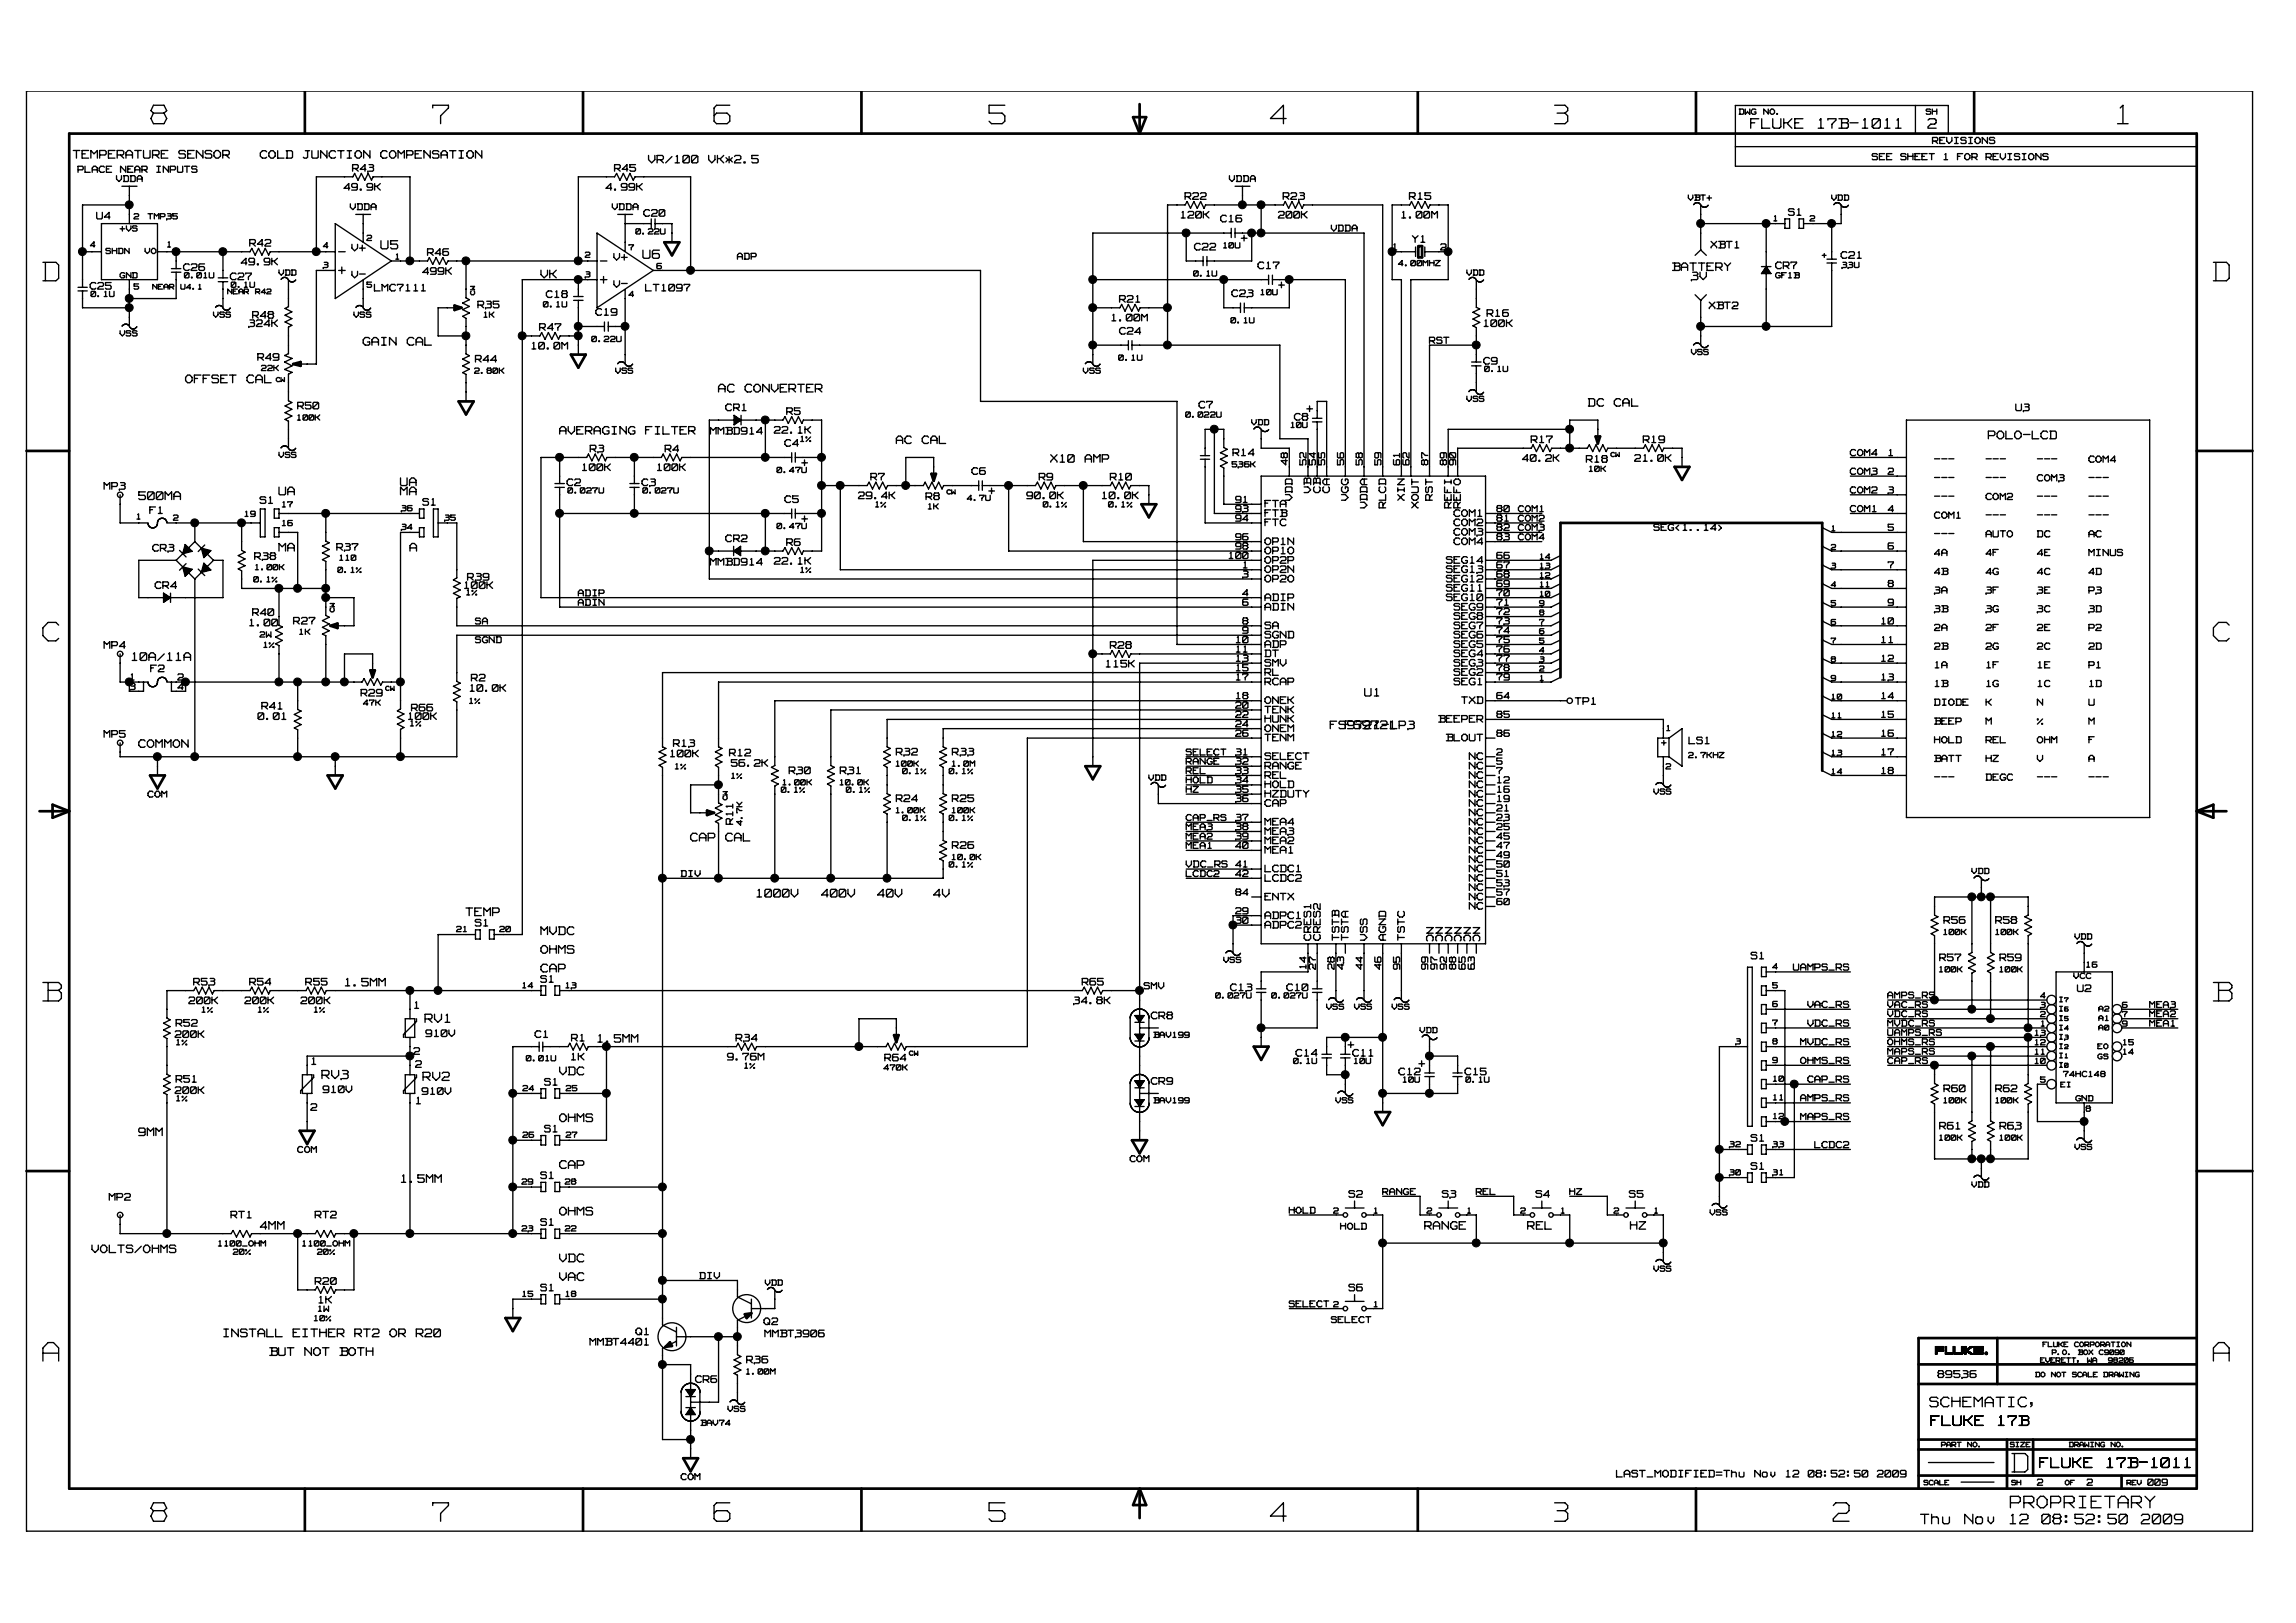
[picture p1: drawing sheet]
<svg xmlns="http://www.w3.org/2000/svg" width="297mm" height="210mm" viewBox="0 0 297 210" stroke-linecap="round" stroke-linejoin="round" font-family="sans-serif">
<defs><g id="words">
<g font-size="4.5" fill="#fff">
<text x="19.5" y="16.5">8</text>
<text x="56" y="16.5">7</text>
<text x="92.4" y="16.5">6</text>
<text x="128" y="16.5">5</text>
<text x="164.4" y="16.5">4</text>
<text x="200.8" y="16.5">3</text>
<text x="273.9" y="16.5">1</text>
<text x="5.6" y="36.8">D</text>
<text x="286.4" y="36.8">D</text>
<text x="5.6" y="83.4">C</text>
<text x="286.4" y="83.4">C</text>
<text x="5.6" y="130">B</text>
<text x="286.4" y="130">B</text>
<text x="5.6" y="176.6">A</text>
<text x="286.4" y="176.6">A</text>
<text x="260.3" y="190.9">D</text>
<text x="19.5" y="197.3">8</text>
<text x="56" y="197.3">7</text>
<text x="92.4" y="197.3">6</text>
<text x="128" y="197.3">5</text>
<text x="164.4" y="197.3">4</text>
<text x="200.8" y="197.3">3</text>
<text x="237.2" y="197.3">2</text>
</g>
<text font-size="2.8" fill="#fff" x="260.1" y="195.4">PROPRIETARY</text>
<g font-size="2.3" fill="#fff">
<text x="226.5" y="16.8">FLUKE 17B-1011</text>
<text x="249.4" y="16.8">2</text>
<text x="249.7" y="182.2">SCHEMATIC,</text>
<text x="249.8" y="184.6">FLUKE 17B</text>
<text x="263.9" y="190.1">FLUKE 17B-1011</text>
<text x="248.5" y="197.3">Thu Nov 12 08:52:50 2009</text>
</g>
<g font-size="2" fill="#fff">
<text x="49.3" y="32.4">U5</text>
<text x="83.2" y="33.6">U6</text>
<text x="55" y="132.5">RV1</text>
<text x="41.7" y="139.7">RV3</text>
<text x="54.7" y="140">RV2</text>
</g>
<g font-size="1.9" fill="#fff">
<text x="9.5" y="20.6">TEMPERATURE SENSOR</text>
<text x="70" y="36.1">VK</text>
<text x="47" y="44.8">GAIN CAL</text>
<text x="24" y="49.7">OFFSET CAL</text>
<text x="93" y="50.9">AC CONVERTER</text>
<text x="257.2" y="56.9">POLO-LCD</text>
<text x="18" y="64.8">500MA</text>
<text x="36.1" y="64.2">UA</text>
<text x="51.8" y="63">UA</text>
<text x="51.8" y="64.2">MA</text>
<text x="167.4" y="64.7" transform="rotate(-90 167.4 64.7)">VDD</text>
<text x="169.9" y="63.7" transform="rotate(-90 169.9 63.7)">VB</text>
<text x="171.1" y="63.7" transform="rotate(-90 171.1 63.7)">CB</text>
<text x="172.3" y="63.7" transform="rotate(-90 172.3 63.7)">CA</text>
<text x="174.7" y="64.7" transform="rotate(-90 174.7 64.7)">VGG</text>
<text x="177.1" y="65.7" transform="rotate(-90 177.1 65.7)">VDDA</text>
<text x="179.6" y="65.7" transform="rotate(-90 179.6 65.7)">RLCD</text>
<text x="182" y="64.7" transform="rotate(-90 182 64.7)">XIN</text>
<text x="183.8" y="65.7" transform="rotate(-90 183.8 65.7)">XOUT</text>
<text x="185.6" y="64.7" transform="rotate(-90 185.6 64.7)">RST</text>
<text x="188" y="65.7" transform="rotate(-90 188 65.7)">REFI</text>
<text x="189.2" y="65.7" transform="rotate(-90 189.2 65.7)">REFO</text>
<text x="36.1" y="71.4">MA</text>
<text x="53" y="71.4">A</text>
<text x="17.1" y="85.6">10A/11A</text>
<text x="174.1" y="94.4">FS9721</text>
<text x="95.1" y="106.6" transform="rotate(-90 95.1 106.6)">R11</text>
<text x="89.4" y="108.9">CAP CAL</text>
<text x="60.3" y="118.6">TEMP</text>
<text x="97.9" y="116.2">1000V</text>
<text x="106.3" y="116.2">400V</text>
<text x="113.5" y="116.2">40V</text>
<text x="120.8" y="116.2">4V</text>
<text x="70" y="125.9">CAP</text>
<text x="70" y="123.5">OHMS</text>
<text x="70" y="121.1">MVDC</text>
<text x="169.9" y="121.6" transform="rotate(-90 169.9 121.6)">CRES1</text>
<text x="171.1" y="121.6" transform="rotate(-90 171.1 121.6)">CRES2</text>
<text x="173.5" y="121.6" transform="rotate(-90 173.5 121.6)">TSTB</text>
<text x="174.7" y="121.6" transform="rotate(-90 174.7 121.6)">TSTA</text>
<text x="177.1" y="121.6" transform="rotate(-90 177.1 121.6)">VSS</text>
<text x="179.6" y="121.6" transform="rotate(-90 179.6 121.6)">AGND</text>
<text x="182" y="121.6" transform="rotate(-90 182 121.6)">TSTC</text>
<text x="184.3" y="120" transform="rotate(90 184.3 120)">NC</text>
<text x="185.5" y="120" transform="rotate(90 185.5 120)">NC</text>
<text x="186.7" y="120" transform="rotate(90 186.7 120)">NC</text>
<text x="187.9" y="120" transform="rotate(90 187.9 120)">NC</text>
<text x="189.1" y="120" transform="rotate(90 189.1 120)">NC</text>
<text x="190.3" y="120" transform="rotate(90 190.3 120)">NC</text>
<text x="72.4" y="139.2">VDC</text>
<text x="72.4" y="145.3">OHMS</text>
<text x="72.4" y="151.3">CAP</text>
<text x="72.4" y="157.3">OHMS</text>
<text x="72.4" y="165.8">VAC</text>
<text x="72.4" y="163.4">VDC</text>
<text x="29" y="173.1">INSTALL EITHER RT2 OR R20</text>
<text x="34.9" y="175.5">BUT NOT BOTH</text>
</g>
<g font-size="1.8" fill="#fff">
<text x="33.7" y="20.7">COLD JUNCTION COMPENSATION</text>
<text x="83.9" y="21.3">VR/100 VK*2.5</text>
<text x="216.4" y="35.2">BATTERY</text>
<text x="218.8" y="36.4">3V</text>
<text x="205.5" y="52.7">DC CAL</text>
<text x="72.4" y="56.4">AVERAGING FILTER</text>
<text x="116" y="57.6">AC CAL</text>
<text x="135.9" y="60">X10 AMP</text>
<text x="172.1" y="94.5">FS9721-LP3</text>
<text x="176.6" y="90.3">U1</text>
<text x="18" y="96.9">COMMON</text>
<text x="44.7" y="127.8">1.5MM</text>
<text x="77.4" y="135">1.5MM</text>
<text x="18" y="147.1">9MM</text>
<text x="51.9" y="153.2">1.5MM</text>
<text x="33.7" y="159.2">4MM</text>
<text x="184.3" y="159.2">RANGE</text>
<text x="197.6" y="159.2">REL</text>
<text x="210.9" y="159.2">HZ</text>
<text x="11.9" y="162.3">VOLTS/OHMS</text>
</g>
<g font-size="1.7" fill="#fff">
<text x="166.8" y="60.1" transform="rotate(-90 166.8 60.1)">48</text>
<text x="169.2" y="60.1" transform="rotate(-90 169.2 60.1)">52</text>
<text x="170.4" y="60.1" transform="rotate(-90 170.4 60.1)">54</text>
<text x="171.6" y="60.1" transform="rotate(-90 171.6 60.1)">55</text>
<text x="174.1" y="60.1" transform="rotate(-90 174.1 60.1)">56</text>
<text x="176.5" y="60.1" transform="rotate(-90 176.5 60.1)">58</text>
<text x="178.9" y="60.1" transform="rotate(-90 178.9 60.1)">59</text>
<text x="181.3" y="60.1" transform="rotate(-90 181.3 60.1)">61</text>
<text x="182.6" y="60.1" transform="rotate(-90 182.6 60.1)">62</text>
<text x="185" y="60.1" transform="rotate(-90 185 60.1)">87</text>
<text x="187.4" y="60.1" transform="rotate(-90 187.4 60.1)">89</text>
<text x="188.6" y="60.1" transform="rotate(-90 188.6 60.1)">90</text>
<text x="169.2" y="125.3" transform="rotate(-90 169.2 125.3)">14</text>
<text x="170.4" y="125.4" transform="rotate(-90 170.4 125.4)">27</text>
<text x="172.9" y="125.4" transform="rotate(-90 172.9 125.4)">28</text>
<text x="174.1" y="125.4" transform="rotate(-90 174.1 125.4)">43</text>
<text x="176.5" y="125.4" transform="rotate(-90 176.5 125.4)">44</text>
<text x="178.9" y="125.4" transform="rotate(-90 178.9 125.4)">46</text>
<text x="181.3" y="125.4" transform="rotate(-90 181.3 125.4)">95</text>
<text x="185" y="125.4" transform="rotate(-90 185 125.4)">99</text>
<text x="186.2" y="125.4" transform="rotate(-90 186.2 125.4)">97</text>
<text x="187.4" y="125.4" transform="rotate(-90 187.4 125.4)">92</text>
<text x="188.6" y="125.4" transform="rotate(-90 188.6 125.4)">88</text>
<text x="189.8" y="125.4" transform="rotate(-90 189.8 125.4)">65</text>
<text x="191" y="125.4" transform="rotate(-90 191 125.4)">63</text>
<text x="250.7" y="178.4">89536</text>
</g>
<g font-size="1.6" fill="#fff">
<text x="45.6" y="22.3">R43</text>
<text x="79.5" y="22.3">R45</text>
<text x="12.5" y="28.5">U4</text>
<text x="44.5" y="24.8">49.9K</text>
<text x="78.4" y="24.8">4.99K</text>
<text x="83.3" y="28.1">C20</text>
<text x="152.8" y="28.4">120K</text>
<text x="153.3" y="26">R22</text>
<text x="157.9" y="28.9">C16</text>
<text x="165.4" y="28.4">200K</text>
<text x="166" y="26">R23</text>
<text x="181.4" y="28.4">1.00M</text>
<text x="182.3" y="26">R15</text>
<text x="231.4" y="28">S1</text>
<text x="23.8" y="35.2">C26</text>
<text x="31.2" y="34.4">49.9K</text>
<text x="32.3" y="32">R42</text>
<text x="45.5" y="32.6">V+</text>
<text x="54.7" y="35.7">499K</text>
<text x="55.3" y="33.2">R46</text>
<text x="79.4" y="33.8">V+</text>
<text x="154.5" y="32.5">C22</text>
<text x="160.6" y="31.5">+</text>
<text x="162.8" y="34.9">C17</text>
<text x="182.7" y="31.5">Y1</text>
<text x="221.4" y="32.3">XBT1</text>
<text x="229.7" y="34.9">CR7</text>
<text x="238.2" y="33.6">C21</text>
<text x="11.7" y="37.6">C25</text>
<text x="29.8" y="36.4">C27</text>
<text x="32.7" y="41.3">R48</text>
<text x="45.5" y="36.1">V-</text>
<text x="48.4" y="37.8">LMC7111</text>
<text x="61.8" y="40">R35</text>
<text x="70.7" y="38.7">C18</text>
<text x="77.1" y="41">C19</text>
<text x="79.4" y="37.3">V-</text>
<text x="83.5" y="37.8">LT1097</text>
<text x="143.9" y="41.7">1.00M</text>
<text x="144.8" y="39.3">R21</text>
<text x="159.4" y="38.5">C23</text>
<text x="165.4" y="37.5">+</text>
<text x="192.4" y="41.1">R16</text>
<text x="221.1" y="40.1">XBT2</text>
<text x="32.2" y="42.4">324K</text>
<text x="33.4" y="46.8">R49</text>
<text x="61.5" y="47">R44</text>
<text x="68.8" y="45.3">10.0M</text>
<text x="69.8" y="42.9">R47</text>
<text x="144.8" y="43.4">C24</text>
<text x="192" y="47.3">C9</text>
<text x="192" y="42.4">100K</text>
<text x="38.5" y="53.1">R50</text>
<text x="93.9" y="53.3">CR1</text>
<text x="101.8" y="53.8">R5</text>
<text x="155.1" y="53">C7</text>
<text x="169.1" y="53.5">+</text>
<text x="260.8" y="53.3">U3</text>
<text x="76.4" y="58.6">R3</text>
<text x="86.1" y="58.6">R4</text>
<text x="91.9" y="56.3">MMBD914</text>
<text x="100.2" y="56.2">22.1K</text>
<text x="101.5" y="57.9">C4</text>
<text x="159.5" y="59.1">R14</text>
<text x="167.5" y="54.5">C8</text>
<text x="197" y="59.9">40.2K</text>
<text x="198.1" y="57.4">R17</text>
<text x="205.2" y="60">R18</text>
<text x="211.5" y="59.9">21.0K</text>
<text x="212.6" y="57.4">R19</text>
<text x="13.5" y="63.5">MP3</text>
<text x="33.6" y="65.3">S1</text>
<text x="54.7" y="65.5">S1</text>
<text x="73.4" y="63">C2</text>
<text x="75.4" y="61">100K</text>
<text x="83.1" y="63">C3</text>
<text x="85.1" y="61">100K</text>
<text x="101.5" y="65.2">C5</text>
<text x="103.7" y="60.5">+</text>
<text x="111.1" y="64.7">29.4K</text>
<text x="112.7" y="62.3">R7</text>
<text x="119.8" y="64.8">R8</text>
<text x="125.7" y="61.5">C6</text>
<text x="127.9" y="64.2">+</text>
<text x="132.9" y="64.7">90.0K</text>
<text x="134.5" y="62.3">R9</text>
<text x="142.6" y="64.7">10.0K</text>
<text x="143.7" y="62.3">R10</text>
<text x="163.7" y="65.8">FTA</text>
<text x="19.4" y="66.6">F1</text>
<text x="19.8" y="71.5">CR3</text>
<text x="43.6" y="71.4">R37</text>
<text x="93.9" y="70.2">CR2</text>
<text x="101.8" y="70.7">R6</text>
<text x="103.7" y="67.8">+</text>
<text x="163.7" y="71.8">OP1O</text>
<text x="163.7" y="70.6">OP1N</text>
<text x="163.7" y="67">FTB</text>
<text x="163.7" y="68.2">FTC</text>
<text x="188.1" y="68.2">COM2</text>
<text x="188.1" y="69.4">COM3</text>
<text x="188.1" y="70.6">COM4</text>
<text x="188.1" y="67">COM1</text>
<text x="20.1" y="76.3">CR4</text>
<text x="33" y="72.5">R38</text>
<text x="60.1" y="76.3">100K</text>
<text x="60.5" y="75.2">R39</text>
<text x="91.9" y="73.3">MMBD914</text>
<text x="100.2" y="73.2">22.1K</text>
<text x="163.7" y="77.9">ADIP</text>
<text x="163.7" y="74.2">OP2N</text>
<text x="163.7" y="75.5">OP2O</text>
<text x="163.7" y="73">OP2P</text>
<text x="187.1" y="73">SEG14</text>
<text x="187.1" y="74.2">SEG13</text>
<text x="187.1" y="75.5">SEG12</text>
<text x="187.1" y="76.7">SEG11</text>
<text x="187.1" y="77.9">SEG10</text>
<text x="32.3" y="81.1">1.00</text>
<text x="32.7" y="79.8">R40</text>
<text x="38" y="80.9">R27</text>
<text x="163.7" y="81.5">SA</text>
<text x="163.7" y="82.7">SGND</text>
<text x="163.7" y="79.1">ADIN</text>
<text x="163.7" y="83.9">ADP</text>
<text x="188.1" y="80.3">SEG8</text>
<text x="188.1" y="79.1">SEG9</text>
<text x="188.1" y="81.5">SEG7</text>
<text x="188.1" y="82.7">SEG6</text>
<text x="188.1" y="83.9">SEG5</text>
<text x="13.5" y="84">MP4</text>
<text x="19.5" y="87.1">F2</text>
<text x="60.8" y="89.6">10.0K</text>
<text x="61" y="88.3">R2</text>
<text x="143.1" y="86.5">115K</text>
<text x="143.7" y="84">R28</text>
<text x="163.7" y="87.5">RL</text>
<text x="163.7" y="85.1">DT</text>
<text x="163.7" y="88.8">RCAP</text>
<text x="163.7" y="86.3">SMV</text>
<text x="188.1" y="88.8">SEG1</text>
<text x="188.1" y="87.5">SEG2</text>
<text x="188.1" y="86.3">SEG3</text>
<text x="188.1" y="85.1">SEG4</text>
<text x="13.5" y="95.6">MP5</text>
<text x="33.4" y="93.3">0.01</text>
<text x="33.9" y="91.9">R41</text>
<text x="46.7" y="90.2">R29</text>
<text x="52.9" y="93.3">100K</text>
<text x="53.2" y="92.1">R66</text>
<text x="163.7" y="94.8">ONEM</text>
<text x="163.7" y="93.6">HUNK</text>
<text x="163.7" y="92.4">TENK</text>
<text x="163.7" y="91.2">ONEK</text>
<text x="186.1" y="93.6">BEEPER</text>
<text x="189.1" y="91.2">TXD</text>
<text x="203.8" y="91.3">TP1</text>
<text x="86.8" y="98.1">100K</text>
<text x="87.1" y="96.7">R13</text>
<text x="94.4" y="98">R12</text>
<text x="94.6" y="99.3">56.2K</text>
<text x="102.1" y="100.3">R30</text>
<text x="108.7" y="100.3">R31</text>
<text x="116" y="97.9">R32</text>
<text x="123.2" y="97.9">R33</text>
<text x="163.7" y="98.4">SELECT</text>
<text x="163.7" y="99.7">RANGE</text>
<text x="163.7" y="96">TENM</text>
<text x="163.7" y="100.9">REL</text>
<text x="187.1" y="96">BLOUT</text>
<text x="190.1" y="99.7">NC</text>
<text x="190.1" y="100.9">NC</text>
<text x="190.1" y="98.4">NC</text>
<text x="218.5" y="96.4">LS1</text>
<text x="116" y="103.9">R24</text>
<text x="123.2" y="103.9">R25</text>
<text x="163.7" y="102.1">HOLD</text>
<text x="163.7" y="103.3">HZDUTY</text>
<text x="163.7" y="106.9">MEA4</text>
<text x="163.7" y="104.5">CAP</text>
<text x="190.1" y="105.7">NC</text>
<text x="190.1" y="106.9">NC</text>
<text x="190.1" y="104.5">NC</text>
<text x="190.1" y="102.1">NC</text>
<text x="190.1" y="103.3">NC</text>
<text x="123.2" y="109.9">R26</text>
<text x="163.7" y="113">LCDC1</text>
<text x="163.7" y="108.1">MEA3</text>
<text x="163.7" y="109.3">MEA2</text>
<text x="163.7" y="110.5">MEA1</text>
<text x="190.1" y="111.8">NC</text>
<text x="190.1" y="113">NC</text>
<text x="190.1" y="108.1">NC</text>
<text x="190.1" y="109.3">NC</text>
<text x="190.1" y="110.5">NC</text>
<text x="61.5" y="120">S1</text>
<text x="163.7" y="119">ADPC1</text>
<text x="163.7" y="114.2">LCDC2</text>
<text x="163.7" y="116.6">ENTX</text>
<text x="190.1" y="117.8">NC</text>
<text x="190.1" y="114.2">NC</text>
<text x="190.1" y="115.4">NC</text>
<text x="190.1" y="116.6">NC</text>
<text x="251.5" y="119.6">R56</text>
<text x="258.2" y="119.6">R58</text>
<text x="163.7" y="120.2">ADPC2</text>
<text x="226.5" y="124.2">S1</text>
<text x="250.9" y="124.5">R57</text>
<text x="258.8" y="124.5">R59</text>
<text x="24.4" y="130">200K</text>
<text x="25.1" y="127.6">R53</text>
<text x="31.7" y="130">200K</text>
<text x="32.3" y="127.6">R54</text>
<text x="38.9" y="130">200K</text>
<text x="39.6" y="127.6">R55</text>
<text x="53.7" y="130.6">1</text>
<text x="70" y="127.3">S1</text>
<text x="138.9" y="130">34.8K</text>
<text x="140" y="127.6">R65</text>
<text x="149" y="132">CR8</text>
<text x="159.2" y="128.3">C13</text>
<text x="166.5" y="128.3">C10</text>
<text x="268.8" y="128.5">U2</text>
<text x="22.7" y="134.4">200K</text>
<text x="22.8" y="132.9">R52</text>
<text x="40.3" y="137.9">1</text>
<text x="53.5" y="136.6">2</text>
<text x="55.1" y="134.3">910V</text>
<text x="69.2" y="134.4">C1</text>
<text x="73.9" y="134.9">R1</text>
<text x="73.9" y="137.3">1K</text>
<text x="94.1" y="137.3">9.76M</text>
<text x="95.2" y="134.9">R34</text>
<text x="114.5" y="137.4">R64</text>
<text x="167.7" y="136.8">C14</text>
<text x="174.4" y="135.8">+</text>
<text x="175" y="136.8">C11</text>
<text x="22.7" y="141.6">200K</text>
<text x="22.8" y="140.2">R51</text>
<text x="40.2" y="143.8">2</text>
<text x="41.8" y="141.5">910V</text>
<text x="53.8" y="138.3">2</text>
<text x="53.9" y="143">1</text>
<text x="54.6" y="141.8">910V</text>
<text x="70.5" y="140.6">S1</text>
<text x="149" y="140.4">CR9</text>
<text x="181" y="139.2">C12</text>
<text x="183.6" y="138.3">+</text>
<text x="189.5" y="139.2">C15</text>
<text x="251.5" y="141.4">R60</text>
<text x="258.2" y="141.4">R62</text>
<text x="70.5" y="146.6">S1</text>
<text x="226.5" y="147.8">S1</text>
<text x="250.9" y="146.2">R61</text>
<text x="258.8" y="146.2">R63</text>
<text x="14.1" y="155.4">MP2</text>
<text x="70" y="152.6">S1</text>
<text x="174.5" y="155.1">S2</text>
<text x="186.6" y="155.1">S3</text>
<text x="198.7" y="155.1">S4</text>
<text x="210.8" y="155.1">S5</text>
<text x="226.5" y="151.5">S1</text>
<text x="29.9" y="157.7">RT1</text>
<text x="40.8" y="157.7">RT2</text>
<text x="70" y="158.7">S1</text>
<text x="40.8" y="166.3">R20</text>
<text x="70" y="167.2">S1</text>
<text x="174.5" y="167.2">S6</text>
<text x="41.3" y="168.7">1K</text>
<text x="82.3" y="172.9">Q1</text>
<text x="98.8" y="171.5">Q2</text>
<text x="99" y="173.1">MMBT3906</text>
<text x="76.3" y="174.2">MMBT4401</text>
<text x="90" y="179">CR6</text>
<text x="96.6" y="176.5">R36</text>
<text x="209.1" y="191.3">LAST_MODIFIED=Thu Nov 12 08:52:50 2009</text>
</g>
<g font-size="1.5" fill="#fff">
<text x="10.1" y="22.4">PLACE NEAR INPUTS</text>
<text x="242.2" y="20.8">SEE SHEET 1 FOR REVISIONS</text>
<text x="250" y="18.7">REVISIONS</text>
<text x="180.2" y="32.5">1</text>
<text x="186.4" y="32.5">2</text>
<text x="184.9" y="44.6">RST</text>
<text x="239.4" y="59.1">COM4</text>
<text x="244.4" y="59.1">1</text>
<text x="250.3" y="60">---</text>
<text x="256.9" y="60">---</text>
<text x="263.6" y="60">---</text>
<text x="270.3" y="59.9">COM4</text>
<text x="159.9" y="65.2">91</text>
<text x="239.4" y="63.9">COM2</text>
<text x="239.4" y="61.5">COM3</text>
<text x="244.3" y="63.9">3</text>
<text x="244.3" y="61.5">2</text>
<text x="250.3" y="64.8">---</text>
<text x="256.9" y="64.8">COM2</text>
<text x="263.6" y="62.4">COM3</text>
<text x="263.6" y="64.8">---</text>
<text x="270.3" y="64.8">---</text>
<text x="159.9" y="67.6">94</text>
<text x="159.9" y="71.2">98</text>
<text x="159.9" y="70">96</text>
<text x="159.9" y="66.3">93</text>
<text x="193.6" y="67.6">81</text>
<text x="193.6" y="70">83</text>
<text x="193.6" y="68.8">82</text>
<text x="193.6" y="66.3">80</text>
<text x="214" y="68.8">SEG&lt;1..14&gt;</text>
<text x="239.4" y="66.3">COM1</text>
<text x="244.3" y="71.2">6</text>
<text x="244.3" y="68.8">5</text>
<text x="244.3" y="66.3">4</text>
<text x="250.3" y="69.6">---</text>
<text x="250.3" y="67.2">COM1</text>
<text x="256.9" y="69.6">AUTO</text>
<text x="256.9" y="67.2">---</text>
<text x="263.6" y="69.6">DC</text>
<text x="263.6" y="67.2">---</text>
<text x="270.3" y="67.2">---</text>
<text x="270.3" y="69.6">AC</text>
<text x="159" y="72.4">100</text>
<text x="160.8" y="74.8">3</text>
<text x="160.8" y="77.2">4</text>
<text x="160.9" y="73.6">1</text>
<text x="193.6" y="74.8">68</text>
<text x="193.6" y="77.2">70</text>
<text x="193.6" y="76">69</text>
<text x="193.6" y="73.6">67</text>
<text x="193.6" y="72.4">66</text>
<text x="244.3" y="76">8</text>
<text x="244.3" y="73.6">7</text>
<text x="250.3" y="76.9">3A</text>
<text x="250.3" y="74.5">4B</text>
<text x="250.3" y="72">4A</text>
<text x="256.9" y="72">4F</text>
<text x="256.9" y="74.5">4G</text>
<text x="256.9" y="76.9">3F</text>
<text x="263.6" y="74.5">4C</text>
<text x="263.6" y="76.9">3E</text>
<text x="263.6" y="72">4E</text>
<text x="270.3" y="72">MINUS</text>
<text x="270.3" y="76.9">P3</text>
<text x="270.3" y="74.5">4D</text>
<text x="160" y="83.3">10</text>
<text x="160.8" y="80.9">8</text>
<text x="160.8" y="82.1">9</text>
<text x="160.8" y="78.5">6</text>
<text x="193.6" y="80.9">73</text>
<text x="193.6" y="79.7">72</text>
<text x="193.6" y="78.5">71</text>
<text x="193.6" y="83.3">75</text>
<text x="193.6" y="82.1">74</text>
<text x="243.4" y="83.3">11</text>
<text x="243.4" y="80.9">10</text>
<text x="244.3" y="78.5">9</text>
<text x="250.3" y="81.7">2A</text>
<text x="250.3" y="79.3">3B</text>
<text x="256.9" y="79.3">3G</text>
<text x="256.9" y="81.7">2F</text>
<text x="263.6" y="81.7">2E</text>
<text x="263.6" y="79.3">3C</text>
<text x="270.3" y="79.3">3D</text>
<text x="270.3" y="81.7">P2</text>
<text x="16.8" y="89.3">3</text>
<text x="16.9" y="88.1">1</text>
<text x="23" y="89.3">4</text>
<text x="23" y="88.1">2</text>
<text x="160" y="86.9">15</text>
<text x="160" y="88.1">17</text>
<text x="160" y="85.7">13</text>
<text x="160" y="84.5">11</text>
<text x="193.6" y="84.5">76</text>
<text x="193.6" y="88.1">79</text>
<text x="193.6" y="86.9">78</text>
<text x="193.6" y="85.7">77</text>
<text x="243.4" y="88.1">13</text>
<text x="243.4" y="85.7">12</text>
<text x="250.3" y="84.1">2B</text>
<text x="250.4" y="86.6">1A</text>
<text x="250.4" y="89">1B</text>
<text x="256.9" y="84.1">2G</text>
<text x="257" y="86.6">1F</text>
<text x="257" y="89">1G</text>
<text x="263.6" y="84.1">2C</text>
<text x="263.7" y="86.6">1E</text>
<text x="263.7" y="89">1C</text>
<text x="270.3" y="86.6">P1</text>
<text x="270.3" y="84.1">2D</text>
<text x="270.3" y="89">1D</text>
<text x="159.9" y="93">22</text>
<text x="159.9" y="94.2">24</text>
<text x="159.9" y="95.4">26</text>
<text x="159.9" y="91.8">20</text>
<text x="160" y="90.5">18</text>
<text x="193.6" y="95.4">86</text>
<text x="193.6" y="93">85</text>
<text x="193.6" y="90.5">64</text>
<text x="243.4" y="95.4">16</text>
<text x="243.4" y="93">15</text>
<text x="243.4" y="90.5">14</text>
<text x="250.3" y="91.4">DIODE</text>
<text x="250.3" y="93.8">BEEP</text>
<text x="256.9" y="91.4">K</text>
<text x="256.9" y="93.8">M</text>
<text x="263.6" y="91.4">N</text>
<text x="263.6" y="93.9">%</text>
<text x="270.3" y="91.4">U</text>
<text x="270.3" y="93.8">M</text>
<text x="159.9" y="101.4">34</text>
<text x="159.9" y="99">32</text>
<text x="159.9" y="100.2">33</text>
<text x="159.9" y="97.8">31</text>
<text x="193.6" y="99">5</text>
<text x="193.6" y="100.2">7</text>
<text x="193.6" y="97.8">2</text>
<text x="193.7" y="101.4">12</text>
<text x="243.4" y="100.2">18</text>
<text x="243.4" y="97.8">17</text>
<text x="250.3" y="96.2">HOLD</text>
<text x="250.3" y="98.7">BATT</text>
<text x="250.3" y="101.1">---</text>
<text x="256.9" y="96.2">REL</text>
<text x="256.9" y="98.7">HZ</text>
<text x="256.9" y="101.1">DEGC</text>
<text x="263.6" y="96.2">OHM</text>
<text x="263.6" y="98.7">V</text>
<text x="263.6" y="101.1">---</text>
<text x="270.3" y="101.1">---</text>
<text x="270.3" y="98.7">A</text>
<text x="270.3" y="96.2">F</text>
<text x="96.2" y="106.8" transform="rotate(-90 96.2 106.8)">4.7K</text>
<text x="159.9" y="107.5">38</text>
<text x="159.9" y="106.3">37</text>
<text x="159.9" y="103.8">36</text>
<text x="159.9" y="102.7">35</text>
<text x="193.6" y="105.1">21</text>
<text x="193.6" y="107.5">25</text>
<text x="193.6" y="106.3">23</text>
<text x="193.7" y="103.8">19</text>
<text x="193.7" y="102.7">16</text>
<text x="153.5" y="112.3">VDC_RS</text>
<text x="159.9" y="112.3">41</text>
<text x="159.9" y="108.7">39</text>
<text x="159.9" y="109.9">40</text>
<text x="159.9" y="113.5">42</text>
<text x="193.6" y="108.7">45</text>
<text x="193.6" y="109.9">47</text>
<text x="193.6" y="112.3">50</text>
<text x="193.6" y="111.1">49</text>
<text x="193.6" y="113.5">51</text>
<text x="159.9" y="116">84</text>
<text x="159.9" y="118.4">29</text>
<text x="159.9" y="119.6">30</text>
<text x="193.6" y="117.2">60</text>
<text x="193.6" y="114.8">53</text>
<text x="193.6" y="116">57</text>
<text x="232" y="125.7">UAMPS_RS</text>
<text x="148" y="128.1">SMV</text>
<text x="233.9" y="130.5">VAC_RS</text>
<text x="233" y="137.7">OHMS_RS</text>
<text x="233" y="135.3">MVDC_RS</text>
<text x="233.9" y="132.9">VDC_RS</text>
<text x="233" y="142.6">AMPS_RS</text>
<text x="233.9" y="140.2">CAP_RS</text>
<text x="233" y="145">MAPS_RS</text>
<text x="234.8" y="148.6">LCDC2</text>
<text x="90.5" y="165.6">DIV</text>
<text x="263.6" y="192.3">2</text>
<text x="270" y="192.3">2</text>
<text x="277.9" y="192.3">009</text>
</g>
<g font-size="1.4" fill="#fff">
<text x="15.1" y="23.6">VDDA</text>
<text x="159.1" y="23.6">VDDA</text>
<text x="45.3" y="27.3">VDDA</text>
<text x="79.2" y="27.3">VDDA</text>
<text x="95.4" y="33.7">ADP</text>
<text x="172.2" y="30">VDDA</text>
<text x="196.4" y="67.6">COM2</text>
<text x="196.4" y="70">COM4</text>
<text x="196.4" y="68.8">COM3</text>
<text x="196.4" y="66.3">COM1</text>
<text x="74.8" y="77.2">ADIP</text>
<text x="61.5" y="80.9">SA</text>
<text x="61.5" y="83.3">SGND</text>
<text x="74.8" y="78.5">ADIN</text>
<text x="153.5" y="101.4">HOLD</text>
<text x="153.5" y="99">RANGE</text>
<text x="153.5" y="100.2">REL</text>
<text x="153.5" y="97.8">SELECT</text>
<text x="19.1" y="103.3">COM</text>
<text x="153.5" y="106.3">CAP_RS</text>
<text x="153.5" y="107.5">MEA3</text>
<text x="153.5" y="102.7">HZ</text>
<text x="88.1" y="113.5">DIV</text>
<text x="153.5" y="108.7">MEA2</text>
<text x="153.5" y="109.9">MEA1</text>
<text x="153.5" y="113.5">LCDC2</text>
<text x="244.2" y="131.7">VDC_RS</text>
<text x="244.2" y="130.5">VAC_RS</text>
<text x="244.2" y="129.3">AMPS_RS</text>
<text x="278.1" y="130.5">MEA3</text>
<text x="278.1" y="131.7">MEA2</text>
<text x="244.2" y="134.1">UAMPS_RS</text>
<text x="244.2" y="132.9">MVDC_RS</text>
<text x="244.2" y="137.7">CAP_RS</text>
<text x="244.2" y="135.3">OHMS_RS</text>
<text x="244.2" y="136.5">MAPS_RS</text>
<text x="278.1" y="132.9">MEA1</text>
<text x="38.5" y="149.2">COM</text>
<text x="146.2" y="150.4">COM</text>
<text x="178.9" y="154.7">RANGE</text>
<text x="191" y="154.7">REL</text>
<text x="203.1" y="154.7">HZ</text>
<text x="166.8" y="157.1">HOLD</text>
<text x="173.4" y="159.2">HOLD</text>
<text x="166.8" y="169.2">SELECT</text>
<text x="172.2" y="171.3">SELECT</text>
<text x="88.1" y="191.6">COM</text>
</g>
<g font-size="1.3" fill="#fff">
<text x="225" y="14.9">DWG</text>
<text x="228.1" y="14.9">NO.</text>
<text x="249.2" y="14.9">SH</text>
<text x="17.3" y="28.4">2</text>
<text x="19.1" y="28.4">TMP35</text>
<text x="218.4" y="26">VBT+</text>
<text x="229.5" y="28.7">1</text>
<text x="234.2" y="28.7">2</text>
<text x="237" y="26">VDD</text>
<text x="11.7" y="32.1">4</text>
<text x="13.7" y="32.9">SHDN</text>
<text x="15.5" y="30">+VS</text>
<text x="18.8" y="32.9">VO</text>
<text x="21.7" y="32.1">1</text>
<text x="36.1" y="35.7">VDD</text>
<text x="41.8" y="34.7">3</text>
<text x="41.8" y="32.2">4</text>
<text x="47.5" y="31.2">2</text>
<text x="51.2" y="33.6">1</text>
<text x="75.7" y="35.9">3</text>
<text x="75.7" y="33.4">2</text>
<text x="81.4" y="32.5">7</text>
<text x="82.3" y="30.4">0.22U</text>
<text x="85" y="34.9">6</text>
<text x="154.4" y="35.8">0.1U</text>
<text x="158.3" y="32.2">10U</text>
<text x="180.9" y="34.5">4.00MHZ</text>
<text x="189.8" y="35.7">VDD</text>
<text x="238.3" y="34.7">33U</text>
<text x="11.8" y="38.5">0.1U</text>
<text x="15.5" y="36.1">GND</text>
<text x="17.3" y="37.5">5</text>
<text x="23.9" y="36.1">0.01U</text>
<text x="27.6" y="41.2">VSS</text>
<text x="29.9" y="37.3">0.1U</text>
<text x="45.8" y="41.2">VSS</text>
<text x="47.5" y="37.3">5</text>
<text x="62.6" y="41.2">1K</text>
<text x="70.3" y="39.8">0.1U</text>
<text x="81.4" y="38.5">4</text>
<text x="159.3" y="41.9">0.1U</text>
<text x="163.1" y="38.2">10U</text>
<text x="229.7" y="36.1">GF1B</text>
<text x="15.5" y="43.6">VSS</text>
<text x="76.6" y="44.3">0.22U</text>
<text x="144.7" y="46.7">0.1U</text>
<text x="218.8" y="46">VSS</text>
<text x="33.8" y="48.1">22K</text>
<text x="61.4" y="48.4">2.80K</text>
<text x="79.7" y="48.4">VSS</text>
<text x="140.2" y="48.4">VSS</text>
<text x="189.8" y="52">VSS</text>
<text x="192.1" y="48.2">0.1U</text>
<text x="36.1" y="59.3">VSS</text>
<text x="38.5" y="54.5">100K</text>
<text x="103.6" y="57.2">1%</text>
<text x="153.4" y="54.1">0.022U</text>
<text x="161.9" y="55.1">VDD</text>
<text x="167" y="55.4">10U</text>
<text x="36.5" y="65.7">17</text>
<text x="73.5" y="63.9">0.027U</text>
<text x="83.2" y="63.9">0.027U</text>
<text x="100.5" y="61.3">0.47U</text>
<text x="113.3" y="65.7">1%</text>
<text x="120.1" y="66">1K</text>
<text x="125.1" y="64.9">4.7U</text>
<text x="135" y="65.7">0.1%</text>
<text x="143.4" y="65.7">0.1%</text>
<text x="159.4" y="60.5">536K</text>
<text x="205.6" y="61.1">10K</text>
<text x="17.7" y="67.3">1</text>
<text x="22.4" y="67.4">2</text>
<text x="31.7" y="66.9">19</text>
<text x="36.5" y="68.1">16</text>
<text x="51.9" y="68.6">34</text>
<text x="51.9" y="66.2">36</text>
<text x="57.5" y="67.4">35</text>
<text x="100.5" y="68.5">0.47U</text>
<text x="32.8" y="75.4">0.1%</text>
<text x="33" y="73.8">1.00K</text>
<text x="43.7" y="74.2">0.1%</text>
<text x="44" y="72.6">110</text>
<text x="60.4" y="77.1">1%</text>
<text x="103.6" y="74.2">1%</text>
<text x="33.6" y="82.5">2W</text>
<text x="34.1" y="83.9">1%</text>
<text x="38.8" y="82.2">1K</text>
<text x="47" y="91.4">47K</text>
<text x="53.1" y="94">1%</text>
<text x="60.8" y="91.1">1%</text>
<text x="215.6" y="94.6">1</text>
<text x="87.4" y="99.6">1%</text>
<text x="94.6" y="100.8">1%</text>
<text x="101.3" y="101.7">1.00K</text>
<text x="108.7" y="101.7">10.0K</text>
<text x="115.9" y="99.2">100K</text>
<text x="116.8" y="100.2">0.1%</text>
<text x="122.8" y="100.2">0.1%</text>
<text x="123.2" y="99.2">1.0M</text>
<text x="148.6" y="101.1">VDD</text>
<text x="215" y="96.6">+</text>
<text x="215.5" y="99.6">2</text>
<text x="218.5" y="98.1">2.7KHZ</text>
<text x="101.1" y="102.6">0.1%</text>
<text x="109.5" y="102.6">0.1%</text>
<text x="115.9" y="105.3">1.00K</text>
<text x="116.8" y="106.3">0.1%</text>
<text x="122.8" y="106.3">0.1%</text>
<text x="123.2" y="105.3">100K</text>
<text x="214" y="102.9">VSS</text>
<text x="122.8" y="112.3">0.1%</text>
<text x="123.2" y="111.3">10.0K</text>
<text x="255.1" y="113.1">VDD</text>
<text x="59.1" y="120.6">21</text>
<text x="64.7" y="120.6">20</text>
<text x="158.3" y="124.6">VSS</text>
<text x="229.3" y="125.5">4</text>
<text x="250.9" y="125.9">100K</text>
<text x="251.5" y="121">100K</text>
<text x="258.2" y="121">100K</text>
<text x="258.7" y="125.9">100K</text>
<text x="268.4" y="121.6">VDD</text>
<text x="270" y="125.2">16</text>
<text x="26.1" y="131.1">1%</text>
<text x="33.4" y="131.1">1%</text>
<text x="40.7" y="131.1">1%</text>
<text x="67.6" y="127.9">14</text>
<text x="73.2" y="127.9">13</text>
<text x="157.3" y="129.2">0.027U</text>
<text x="164.5" y="129.2">0.027U</text>
<text x="171.6" y="130.7">VSS</text>
<text x="175.2" y="130.7">VSS</text>
<text x="180.1" y="130.7">VSS</text>
<text x="229.3" y="130.3">6</text>
<text x="229.3" y="127.9">5</text>
<text x="264" y="130.5">3</text>
<text x="264" y="131.7">2</text>
<text x="264" y="129.2">4</text>
<text x="268.3" y="126.7">VCC</text>
<text x="274.6" y="130.5">6</text>
<text x="274.6" y="131.7">7</text>
<text x="22.8" y="135.3">1%</text>
<text x="68.1" y="137.4">0.01U</text>
<text x="149.3" y="134.3">BAV199</text>
<text x="167.4" y="137.7">0.1U</text>
<text x="175.2" y="137.7">10U</text>
<text x="183.7" y="133.7">VDD</text>
<text x="224.6" y="135.2">3</text>
<text x="229.3" y="137.6">9</text>
<text x="229.3" y="135.2">8</text>
<text x="229.3" y="132.8">7</text>
<text x="263.3" y="134.1">13</text>
<text x="263.3" y="135.3">12</text>
<text x="263.3" y="136.5">11</text>
<text x="263.3" y="137.7">10</text>
<text x="264.1" y="132.9">1</text>
<text x="274.6" y="132.9">9</text>
<text x="274.7" y="136.5">14</text>
<text x="274.7" y="135.3">15</text>
<text x="22.8" y="142.5">1%</text>
<text x="67.7" y="141.2">24</text>
<text x="73.2" y="141.2">25</text>
<text x="96.3" y="138.3">1%</text>
<text x="114.4" y="138.6">470K</text>
<text x="149.3" y="142.8">BAV199</text>
<text x="172.8" y="142.8">VSS</text>
<text x="181.5" y="140.1">10U</text>
<text x="189.7" y="140.1">0.1U</text>
<text x="229.4" y="142.4">11</text>
<text x="229.4" y="140">10</text>
<text x="251.5" y="142.8">100K</text>
<text x="258.2" y="142.8">100K</text>
<text x="264" y="140.1">5</text>
<text x="267" y="139.4">74HC148</text>
<text x="268.6" y="142.5">GND</text>
<text x="269.9" y="143.9">8</text>
<text x="67.7" y="147.3">26</text>
<text x="73.2" y="147.3">27</text>
<text x="223.8" y="148.5">32</text>
<text x="229.3" y="148.5">33</text>
<text x="229.4" y="144.8">12</text>
<text x="250.9" y="147.6">100K</text>
<text x="258.7" y="147.6">100K</text>
<text x="268.4" y="148.8">VSS</text>
<text x="67.5" y="153.3">29</text>
<text x="73.1" y="153.3">28</text>
<text x="223.8" y="152.1">30</text>
<text x="229.3" y="152.1">31</text>
<text x="255.1" y="153.7">VDD</text>
<text x="28.3" y="161.3">1100_OHM</text>
<text x="39.2" y="161.3">1100_OHM</text>
<text x="67.5" y="159.4">23</text>
<text x="73.1" y="159.4">22</text>
<text x="172.5" y="157.1">2</text>
<text x="177.8" y="157.1">1</text>
<text x="184.6" y="157.1">2</text>
<text x="189.9" y="157.1">1</text>
<text x="196.7" y="157.1">2</text>
<text x="202" y="157.1">1</text>
<text x="208.8" y="157.1">2</text>
<text x="214.1" y="157.1">1</text>
<text x="221.2" y="157.3">VSS</text>
<text x="30.2" y="162.4">20%</text>
<text x="41.1" y="162.4">20%</text>
<text x="67.6" y="167.8">15</text>
<text x="73.2" y="167.8">18</text>
<text x="99" y="166.4">VDD</text>
<text x="214" y="164.6">VSS</text>
<text x="40.7" y="171">10%</text>
<text x="41.2" y="169.8">1W</text>
<text x="172.5" y="169.2">2</text>
<text x="177.8" y="169.2">1</text>
<text x="96.6" y="177.9">1.00M</text>
<text x="90.7" y="184.5">BAV74</text>
<text x="94.2" y="182.7">VSS</text>
</g>
<g font-size="1.2" fill="#fff">
<text x="61.6" y="38.1" transform="rotate(-90 61.6 38.1)">CW</text>
<text x="236.9" y="71.2">2</text>
<text x="237" y="68.8">1</text>
<text x="199.3" y="76">11</text>
<text x="199.3" y="74.8">12</text>
<text x="199.3" y="77.3">10</text>
<text x="199.3" y="72.4">14</text>
<text x="199.3" y="73.6">13</text>
<text x="236.9" y="76">4</text>
<text x="236.9" y="73.6">3</text>
<text x="43.4" y="79.2" transform="rotate(-90 43.4 79.2)">CW</text>
<text x="199.2" y="78.5">9</text>
<text x="199.2" y="79.7">8</text>
<text x="199.2" y="82.1">6</text>
<text x="199.2" y="80.9">7</text>
<text x="199.2" y="83.3">5</text>
<text x="236.9" y="83.3">7</text>
<text x="236.9" y="80.9">6</text>
<text x="236.9" y="78.5">5</text>
<text x="199.2" y="86.9">2</text>
<text x="199.2" y="84.5">4</text>
<text x="199.2" y="85.7">3</text>
<text x="199.3" y="88.2">1</text>
<text x="236.9" y="88.2">9</text>
<text x="236.9" y="85.7">8</text>
<text x="237" y="95.4">12</text>
<text x="237" y="93">11</text>
<text x="237" y="90.6">10</text>
<text x="237" y="97.8">13</text>
<text x="237" y="100.2">14</text>
<text x="94.2" y="103.5" transform="rotate(-90 94.2 103.5)">CW</text>
<text x="266.5" y="129.7">I</text>
<text x="266.5" y="130.9">I</text>
<text x="271.5" y="130.9">A2</text>
<text x="266.5" y="132.2">I</text>
<text x="266.5" y="133.4">I</text>
<text x="266.5" y="135.8">I</text>
<text x="266.5" y="134.6">I</text>
<text x="266.5" y="137">I</text>
<text x="271.4" y="137.1">GS</text>
<text x="271.4" y="135.8">EO</text>
<text x="271.5" y="132.2">A1</text>
<text x="271.5" y="133.4">A0</text>
<text x="266.5" y="138.2">I</text>
<text x="266.6" y="140.7">EI</text>
</g>
<g font-size="1.1" fill="#fff">
<text x="19.8" y="37.5">NEAR</text>
<text x="23.3" y="37.5">U4.1</text>
<text x="29.5" y="38.1">NEAR</text>
<text x="33" y="38.1">R42</text>
<text x="263.4" y="178.2">DO NOT</text>
<text x="264" y="176.3">EVERETT,</text>
<text x="264.3" y="174.3">FLUKE</text>
<text x="265.5" y="175.3">P.O.</text>
<text x="268.1" y="178.2">SCALE</text>
<text x="268.3" y="174.3">CORPORATION</text>
<text x="268.9" y="175.3">BOX</text>
<text x="270" y="176.3">WA</text>
<text x="271.5" y="175.3">C9090</text>
<text x="272.1" y="178.2">DRAWING</text>
<text x="272.7" y="176.3">98206</text>
<text x="251.2" y="187.3">PART</text>
<text x="254.5" y="187.3">NO.</text>
<text x="260.1" y="187.3">SIZE</text>
<text x="267.7" y="187.3">DRAWING</text>
<text x="273.1" y="187.3">NO.</text>
<text x="248.9" y="192.2">SCALE</text>
<text x="260.3" y="192.2">SH</text>
<text x="267.2" y="192.2">OF</text>
<text x="275.2" y="192.2">REV</text>
</g>
<g font-size="1" fill="#fff">
<text x="35.7" y="49.5">CW</text>
<text x="208.4" y="59.2">CW</text>
<text x="122.5" y="64">CW</text>
<text x="49.9" y="89.4">CW</text>
<text x="267.1" y="129.7">7</text>
<text x="267.1" y="130.9">6</text>
<text x="117.7" y="136.6">CW</text>
<text x="267.1" y="132.1">5</text>
<text x="267.1" y="133.3">4</text>
<text x="267.1" y="135.8">2</text>
<text x="267.1" y="134.5">3</text>
<text x="267.2" y="137">1</text>
<text x="267.1" y="138.2">0</text>
</g>
<text font-size=".2" fill="#fff" x="256.9" y="175.2">R</text>
</g></defs>
<g fill="none" stroke="#000" stroke-width=".35">
<path d="M9 17.3h275.2v175.3h-275.2zM39.4 11.8v5.5M75.4 11.8v5.5M111.4 11.8v5.5M146.6 15.2h1.7l-.9 2.1zM147.4 13.5v3.8M183.4 11.8v5.5M219.4 11.8v5.5M255.4 11.8v5.5M58.8 39.5l.9 .3-.9 .3zM85.9 31.3h2l-1 1.7zM183.5 31.8h.5v1.5h-.5z"/>
<path d="M3.4 58.3h5.6M37.9 47.1l1-.3v.5zM59.3 51.9h2l-1 1.7zM73.9 45.9h1.9l-1 1.7zM206.4 56.5h.6l-.3 .9zM284.2 58.3h7.2M120.5 61.3h.6l-.3 .9zM147.7 65.2h1.9l-1 1.7zM216.6 60.4h2l-1 1.7zM42.8 81l.9-.3v.6zM47.9 86.7h.6l-.3 .9zM140.4 99.1h1.9l-.9 1.7z"/>
<path d="M201.9 87.6v-19.9h33.8v32M5.1 105h3.9M6.8 104.1l2.2 .9-2.2 .8zM19.4 100.3h1.9l-.9 1.7zM42.4 100.3h1.9l-.9 1.7zM91.5 104.9l.9 .3-.9 .2zM284.2 105l2.2-.9v1.7l-2.2-.8h3.8M115.7 133.9h.6l-.3 .9zM162.2 135.4h1.9l-.9 1.7zM3.4 151.5h5.6M38.8 146.3h1.9l-1 1.7zM146.4 147.5h2l-1 1.7z"/>
<path d="M177.9 143.9h1.9l-.9 1.7zM284.2 151.5h7.2M65.4 170.5h1.9l-1 1.7zM86.7 173.7l.2 .4-.8 .2zM96.4 170l.8-.1-.6 .6zM248.2 176.5h36M248.2 179.1h36M258.4 173.1v6M284.2 173.1h-36v19.5M39.4 192.6v5.5M75.4 192.6v5.5M88.4 188.7h1.9l-1 1.7z"/>
<path d="M111.4 192.6v5.5M147.4 192.6l-.8 2.1h1.7l-.9-2.1v3.8M183.4 192.6v5.5M219.4 192.6v5.5M248.2 186.2h36M248.2 190.9h36M248.2 187.5h36M259.7 186.2v6.4M263 186.2v4.7M274.5 190.9v1.7"/>
</g>
<g fill="none" stroke="#000" stroke-width=".17">
<path d="M3.4 11.8h288v186.3h-288zM9.5 19.5h.8M9.9 19.5v1M10.6 19.5h.9M10.6 19.5v1M10.6 19.9h.4M11.8 19.5l.3 .4M11.8 19.5v1M12.6 19.5v1M12.6 19.5l-.4 .4M12.9 19.5h.7M12.9 19.5v1"/>
<path d="M13.6 19.5l.1 .1M13.7 19.6v.3l-.1 .2M14 19.5h.9M14 19.5v1M14.1 19.9h.3M15.2 19.5h.6M15.2 19.5v1M15.9 19.5l.1 .1M16 19.6v.3l-.1 .2M16.3 19.8v.7M16.6 19.5l-.3 .3M16.6 19.5h.2"/>
<path d="M16.8 19.5l.3 .3M17.1 19.8v.7M17.4 19.5h.9M17.8 19.5v1M18.6 19.5v.8M19.4 19.5v.8M19.5 16h.1M19.7 19.5h.7M19.7 19.5v1M19.8 13.6l-.3 .7 .3 .3-.3 .7 .3 .7M19.9 16h1.3M19.9 14.6h1.3"/>
<path d="M19.9 13.6h1.3M20.4 19.5l.2 .1M20.6 19.6v.3l-.2 .2M20.9 19.5h.8M20.9 19.5v1M20.9 19.9h.4M21.2 13.6l.4 .7-.4 .3 .4 .7-.4 .7M23.1 19.6v.1M23.1 19.8l.2 .1M23.3 19.5l-.1 .1M23.3 19.9h.5M23.3 19.5h.5"/>
<path d="M23.8 19.9l.2 .2M23.8 19.5l.2 .1M24.3 19.5h.8M24.3 19.5v1h.8M24.3 19.9h.4M25.4 19.5l.8 .8M25.4 19.5v1M26.3 19.5v1M26.5 19.6v.1M26.5 19.8l.2 .1M26.7 19.5l-.1 .1M26.7 19.9h.5"/>
<path d="M26.7 19.5h.5M27.2 19.9l.2 .2M27.2 19.5l.2 .1M27.7 19.8v.4l.2 .3M27.9 19.5l-.2 .3M28 19.5h.2M28.2 19.5l.3 .3M28.5 19.8v.4l-.3 .3M28.8 19.5h.7M28.8 19.5v1M29.5 19.5l.2 .1M29.7 19.6v.3l-.2 .2"/>
<path d="M33.7 19.8v.4l.2 .3M33.9 19.5l-.2 .3M34 19.5h.3M34.3 19.5l.2 .1M34.8 19.8v.4l.2 .3M35 19.5l-.2 .3M35.1 19.5h.2M35.3 19.5l.3 .3M35.6 19.8v.4l-.3 .3M35.9 19.5v1M37 19.5h.7M37.1 19.5v.9"/>
<path d="M37.7 19.5l.1 .1M37.8 19.7v.6M39.5 19.5h.6M39.8 19.5v.8M40.3 19.5v.8M41.2 19.5v.8M41.5 19.5v1M41.5 19.5l.8 .8M42.3 19.5v1M42.6 19.8v.4l.3 .3M42.9 19.5l-.3 .3M42.9 19.5h.3"/>
<path d="M43.3 19.5l.1 .1M43.7 19.5h.8M44.1 19.5v1M44.9 19.5h.6M45.2 19.5v.9M45.9 19.8v.4l.3 .3M46.2 19.5l-.3 .3M46.2 19.5h.3l.3 .3M46.8 19.8v.4l-.3 .3h-.3M47 19.5l.8 .8M47 19.5v1M47.9 19.5v1"/>
<path d="M49.3 19.8v.4l.2 .3M49.5 19.5l-.2 .3M49.5 19.5h.4M49.9 19.5l.2 .1M50.4 19.8v.4l.3 .3M50.7 19.5l-.3 .3M50.7 19.5h.2M50.9 19.5l.3 .3M51.2 19.8v.4l-.3 .3M51.5 19.5l.4 .4M51.5 19.5v1M52.3 19.5v1"/>
<path d="M52.3 19.5l-.4 .4M52.6 19.5h.6M52.6 19.5v1M53.3 19.5l.1 .1M53.4 19.7v.2l-.1 .2M53.7 19.5h.8M53.7 19.5v1M53.7 19.9h.4M54.8 19.5v1M54.8 19.5l.8 .8M55.7 19.5v1M56 19.6v.2"/>
<path d="M56 19.8l.1 .1h.5M56 13.6v.4M56 13.6h2M56.6 19.5h-.5l-.1 .1M56.6 19.9l.2 .2M56.6 19.5l.2 .1M57 15v1M57.1 19.8v.7M57.3 19.5l-.2 .3M57.4 19.5h.2M57.6 19.5l.3 .3M57.9 19.8v.7"/>
<path d="M58 14l-1 1M58 13.6v.4M58.2 19.5h.8M58.6 19.5v1M59.4 19.5h.5M59.7 19.5v.9M60.4 19.8v.4l.3 .3M60.7 19.5l-.3 .3M60.7 19.5h.2M61 19.5l.2 .3M61.2 19.8v.4l-.2 .3M61.5 19.5v1"/>
<path d="M61.5 19.5l.8 .8M62.3 19.5v1M92.4 15.7l.3 .3M92.4 14v1.7M92.7 14.6l-.3 .4M92.7 13.6l-.3 .4M92.7 14.6h1.4l.3 .4M92.7 13.6h1.7M94.4 15.7l-.4 .3h-1.3M94.4 15v.7M128 15.7l.3 .3M128 13.6v1"/>
<path d="M128 14.6h1.6M128 13.6h2M128.3 16h1.3M129.6 14.6l.4 .4M130 15.7l-.4 .3M130 15v.7M166 13.6v2.4M166 13.6l-1.6 1.7h2M200.8 16h.1M201.1 16h1.3M201.1 13.6h1.3M201.4 14.6h1"/>
<path d="M202.5 13.6l.3 .4M202.5 14.7l.3 .3M202.8 14v.3M202.8 15v.7M202.8 15.7l-.3 .3M202.8 14.3l-.3 .3M224.5 19h59.7M225 14.8h.4M225 14.1h.4M225.1 14.1v.7M225.5 14.1l.1 .1M225.6 14.7l-.1 .1"/>
<path d="M225.6 14.2v.5M225.8 14.1v.7M226.1 14.5l-.3 .3M226.1 14.4v.1M226.1 14.5l.3 .3M226.4 14.1v.7M226.5 15.4h1M226.5 15.4v1.2M226.5 15.9h.5M226.6 14.3v.3M226.6 14.6l.2 .2M226.8 14.1l-.2 .2"/>
<path d="M226.8 14.8h.2M226.8 14.1h.2M227 14.5h.1M227 14.1l.2 .1M227.2 14.7l-.2 .1M227.2 14.5v.2M227.9 15.4v1.2M227.9 16.6h1.1M228.2 14.1l.5 .6M228.2 14.1v.7M228.8 14.1v.7M229 14.3v.3"/>
<path d="M229 14.6l.2 .2h.1M229.3 14.1h-.1l-.2 .2M229.3 15.4v1l.2 .2M229.4 14.1l.2 .2M229.5 16.6h.7M229.6 14.3v.3M229.6 14.6l-.2 .2M229.9 14.7h.1M229.9 14.7v.1M229.9 14.8h.1M230 14.7v.1M230.4 15.4v1l-.2 .2"/>
<path d="M230.8 15.4v1.2M230.8 15.9h.5M231.3 15.9v.2M231.3 16.1l.5 .5M231.8 15.4l-.5 .5M232.2 15.4h1M232.2 15.4v1.2M232.2 16.6h1M232.2 15.9h.5M235.2 16.6h.7M235.6 15.4v1.2M235.6 15.4l-.2 .1"/>
<path d="M237 16.1v.5M237.5 15.4h-1v.1M237.5 15.6l-.5 .5M237.5 15.4v.1M237.9 16.6h1M237.9 15.4h1M238.3 15.4v1.2M238.3 15.9h.6M239 15.4l.1 .1M239 15.9l.1 .2M239.1 16.1v.3l-.1 .2M239.1 15.6v.1"/>
<path d="M239.1 15.7l-.1 .2M239.3 15.9h1.1M240.9 16.6h.7M241.3 15.4v1.2M241.3 15.4l-.2 .1M242.2 15.6v.8l.2 .2M242.2 20v.1M242.4 15.4l-.2 .1M242.4 16.6h.7M242.4 15.4h.7M242.7 19.9h-.4l-.1 .1M242.8 19.9l.1 .1"/>
<path d="M243.1 15.6l-.9 .8M243.1 15.4l.2 .1M243.1 15.5h.1M243.3 15.6v.8l-.2 .2M243.8 19.9h-.7v.8M243.8 16.6h.7M244.2 15.4l-.2 .1M244.2 15.4v1.2M244.7 19.9h-.6v.8M245.2 16.6h.7M245.6 15.4l-.2 .1M245.6 15.4v1.2"/>
<path d="M245.9 20v.1M246 19.9l-.1 .1M246 19.9h.4M246.5 19.9l.1 .1M246.8 19.9v.8M247.5 19.9v.8M247.8 13.6v3.6M248.4 19.9h-.7v.8M249.2 14.3l.1 .1M249.2 14.2v.1M249.2 14.7l.1 .1M249.3 14.1l-.1 .1"/>
<path d="M249.3 19.9h-.7v.8M249.3 14.8h.3M249.3 14.1h.3M249.3 14.4h.3M249.4 16.4v.2M249.5 16.6h1M249.6 19.9h.6M249.7 14.1l.1 .1M249.7 14.4l.1 .1M249.8 16.1l-.4 .3M249.8 14.7l-.1 .1M249.8 14.5v.2"/>
<path d="M249.8 16.1h.5M249.9 19.9v.8M250 14.1v.7M250 17.8h.5M250 17.8v.8M250 14.4h.5M250 18.2h.5M250.3 15.4h-.7l-.2 .1M250.3 15.4l.2 .1M250.4 18.3l.3 .3M250.5 15.6v.3M250.5 15.9l-.2 .2"/>
<path d="M250.6 17.8l.1 .1M250.6 14.1v.7M250.7 18.1l-.1 .1M250.7 17.9v.2M250.9 17.8v.8M250.9 17.8h.7M251 18.6h.6M251 18.1h.3M251.6 20l.1-.1v.7M251.8 18.2l.3 .3M251.8 17.8v.4M252.1 17.2v-3.6h-27.6v7.9"/>
<path d="M252.5 17.8v.4M252.5 18.2l-.3 .4M252.9 17.8h.4M252.9 18.6h.4M253.1 17.8v.7M253.7 18l.1 .1M253.7 17.9v.1M253.7 18.5l.1 .1M253.8 17.8l-.1 .1M253.8 17.8h.4M253.8 18.6h.4M253.8 18.1h.4"/>
<path d="M253.9 19.9h-.7v.8M254.2 17.8l.2 .1M254.2 18.1l.2 .1M254.4 18.5l-.2 .1M254.4 18.3v.1M254.4 19.9l-.2 .2M254.4 19.9h.2M254.6 19.9l.2 .2M254.7 17.8h.5M254.7 18.6h.5M254.9 17.8v.7M255.5 18.4l.3 .2h.1"/>
<path d="M255.5 18v.3M255.6 19.9h-.5v.8M255.7 19.9l.1 .1M255.9 17.8h-.1l-.3 .2M256 17.8l.2 .2M256.2 18v.3M256.2 18.4l-.2 .2M256.5 17.8l.6 .6M256.5 17.8v.8M257.1 17.8v.8M257.4 18l.1 .1h.4M257.4 17.9v.1"/>
<path d="M257.4 18.5l.1 .1h.4M257.6 20l-.1-.1h-.6v.8M257.9 17.8h-.4l-.1 .1M257.9 18.1l.2 .1M257.9 17.8l.2 .1M258.1 18.5l-.2 .1M258.1 18.3v.1M258.5 19.9h-.7v.8M258.8 19.9v.4M259.4 19.9v.4M259.8 19.9h.4M260 19.9v.7"/>
<path d="M260.6 20v.1M261.1 19.9h-.4l-.1 .1M261.2 19.9l.1 .1M261.6 19.9h.5M261.9 19.9v.7M262.7 19.9l-.3 .2M262.7 19.9h.2M262.9 19.9l.2 .2M264 19.9v.8M264.3 20v.1M264.4 19.9l-.1 .1M264.4 19.9h.4"/>
<path d="M264.8 19.9l.2 .1M273.9 16h1.4M274.6 13.6v2.4M274.6 13.6l-.3 .4M5.6 33.9h1.6M5.6 36.3h1.6M5.9 34v2.3M7.2 33.9l.4 .4M7.6 34.3v1.7M7.6 36l-.4 .3M10.1 37.2h1.2M10.1 21.5h.5"/>
<path d="M10.1 37.6h1.2M10.1 21.5v.8M10.1 22h.5M10.6 20.5h.9M10.6 21.5l.2 .3M10.7 32.6h2.4M10.7 37.6v2.2h6M10.8 21.9l-.2 .1M11 21.5v.8M11 22.3h.7M11.7 37.2l.2 .2M11.7 31.8h.6"/>
<path d="M11.8 38.3l.1 .1M11.8 37.8v.4M11.9 37.7l-.1 .1M11.9 38.4h.3M11.9 37.7h.3M11.9 36.6l-.2 .2v.3M11.9 37.4h.3M11.9 36.6h.3M11.9 21.8v.5M12 22h.6M12.1 21.5l-.2 .2M12.2 31.3v.7"/>
<path d="M12.2 31.3l-.5 .5M12.2 21.5h.1M12.2 37.8l-.4 .4M12.2 37.8h.1M12.2 37.7l.2 .1M12.3 36.6l.1 .1M12.4 38.3l-.2 .1M12.4 37.8v.4M12.4 21.5l.2 .2M12.4 37.3l-.1 .1M12.5 27.5v.7M12.5 28.2l.1 .1"/>
<path d="M12.6 21.8v.5M12.7 37.3v.1M12.7 28.3h.4M12.7 38.4h.1M12.7 37.4h.7M12.7 38.3v.1M12.8 36.6l-.1 .1M12.8 36.6h.4M12.8 21.8v.3M12.8 22.1l.2 .2M12.9 20.1h.7M13 21.5l-.2 .2"/>
<path d="M13.1 21.5h.3M13.1 22.3h.3M13.1 28.9h7.3v7.3h-7.3zM13.2 37.1h-.3l-.2 .2M13.2 27.5v.7M13.2 28.2l-.1 .1M13.3 36.6l.1 .1M13.4 36.9l-.1 .2M13.4 36.7v.2M13.4 21.5l.1 .1M13.5 38.4h.4M13.5 28.1l.6-.6v.8"/>
<path d="M13.5 22.2l-.1 .1M13.5 28.1h.7M13.6 37.8l.1-.1v.6M13.6 37.3l.2 .1M13.6 36.6v.3M13.7 36.9h.5M13.7 36.6h.7M13.7 32.2v.1M13.7 32.7l.1 .1M13.7 32.3l.1 .1M13.8 21.5h.6M13.8 21.5v.8h.6"/>
<path d="M13.8 37.4h.4M13.8 21.9h.3M13.8 32.1l-.1 .1M13.8 32.1h.3M13.8 32.8h.3M13.8 32.4h.3M14.1 20.5h.8M14.2 38.3l.1 .1M14.2 37.7v.5M14.2 32.1l.1 .1M14.2 32.4l.1 .1M14.3 36.9l.1 .2"/>
<path d="M14.3 38.4h.3M14.3 32.7l-.1 .1M14.3 32.5v.2M14.4 37.3l-.1 .1M14.4 37.1v.2M14.5 32.1v.7M14.5 32.4h.6M14.8 38.3l-.2 .1M14.8 37.7v.5M15.1 23.2l.3 .3M15.1 22.7v.4M15.1 32.1v.7"/>
<path d="M15.2 20.1h.6M15.3 32.1h.4M15.3 32.8h.4M15.4 32.2v.6M15.5 29.6h.6M15.5 35.8l.2 .1M15.5 35.5v.2M15.6 21.5l.6 .7M15.6 21.5v.8M15.6 20.1l.4 .4M15.7 35.3l-.2 .2M15.7 22.7v.4"/>
<path d="M15.7 23.2l-.3 .3M15.7 35.9h.3M15.7 35.3h.3M15.8 32.1l.1 .1M15.8 24.1h1.9M15.8 29.3v.6M15.9 32.7l-.1 .1M15.9 32.3v.4M15.9 35.7h.2v.1M16 22.7h.5M16 23.5h.5M16 35.3l.1 .1"/>
<path d="M16.1 22.8v.7M16.1 35.9h-.1M16.3 21.5v.8M16.3 20.1h.8M16.4 29.2v.4M16.4 35.3v.6M16.4 29.6l.2 .3M16.4 35.3l.5 .5M16.5 22.7l.1 .1M16.5 21.5h.7M16.5 21.5v.8M16.6 21.9h.2"/>
<path d="M16.6 22.3h.6M16.6 22.9v.5l-.1 .1M16.7 32.7l-.6-.5v.6M16.7 32.1v.7M16.7 26.5h-6v10.7M16.7 24.1v4.8M16.7 36.2v6M16.8 22.7h.5M16.8 23.5h.5M16.9 22.8v.7M16.9 29.2v.4M16.9 35.3v.6"/>
<path d="M16.9 29.6l-.3 .3M17.1 29.3v.1M17.1 29.4l.1 .1M17.1 35.3h.5M17.1 35.9h.5M17.1 29.8l.1 .1M17.2 35.3v.6M17.2 29.2v.1M17.3 29.2h.3M17.3 29.5h.3M17.3 29.9h.3M17.3 36.7v.3"/>
<path d="M17.3 28.3h.1M17.3 37.3l.1 .1M17.4 22.7l.1 .1M17.4 28.3h.5M17.4 37h.4M17.4 36.7h.5M17.4 21.8v.5M17.4 27.6l-.1 .1M17.5 37.4h.3M17.5 27.7h.3M17.5 22h.6M17.5 22.9v.5l-.1 .1"/>
<path d="M17.5 28l-.2 .2M17.5 28h.3M17.6 29.2l.1 .1M17.6 29.5l.1 .1M17.6 35.3l.1 .1v.4M17.6 21.5l-.2 .2M17.7 21.5h.1l.3 .2M17.7 29.8l-.1 .1M17.7 29.6v.2M17.7 35.9l-.1 .1M17.8 23v.5M17.8 23.2h.6"/>
<path d="M17.8 27.6l.1 .3M17.8 37l.1 .1M17.9 27.9l-.1 .1M17.9 37.3l-.1 .1M17.9 37.1v.2M18 22.7l-.2 .3M18 22.7h.2M18.1 21.8v.5M18.2 22.7l.2 .3M18.4 21.5h.5M18.4 21.5v.8M18.4 23v.5"/>
<path d="M18.4 22h.5M18.6 20.3l.1 .2M18.7 20.5h.5M18.7 22l.3 .3M18.8 32.5l.2 .3M18.8 32.1v.4M18.9 21.5l.1 .1v.2M19 21.9l-.1 .1M19.1 27.7h.6M19.4 32.1v.4M19.4 32.5l-.3 .3M19.4 20.3l-.1 .2"/>
<path d="M19.4 27.7v.6M19.6 32.4v.2M19.6 32.6l.2 .2M19.8 32.1l-.2 .2M19.8 20.1h.6M19.8 32.1h.1M19.8 32.8h.1M20 32.1l.2 .2M20 27.7l.2 .2M20 27.7v.6M20.2 32.4v.2M20.2 32.6l-.2 .2"/>
<path d="M20.2 20.1l.4 .4M20.3 37.3l-.5-.5v.6M20.3 36.8v.6M20.3 21.5h.5M20.3 22.3h.5M20.4 32.6h11.9l.3-.5 .4 .9 .4-.9 .5 .9 .4-.9 .5 .9 .2-.4h8.4M20.5 37.1h.3M20.5 37.4h.5M20.5 21.5v.8M20.5 27.7v.6M20.5 27.7l-.2 .2M20.8 27.7v.6"/>
<path d="M20.8 27.7h.4M20.8 28h.4M20.9 20.5h.8M21 36.8h-.5v.6M21.1 21.5l.7 .7M21.1 21.5v.8M21.2 37v.4M21.2 27.6l.1 .3M21.2 37.1h.5M21.3 27.9l-.1 .1M21.4 36.8l-.2 .2M21.4 36.8h.1"/>
<path d="M21.6 36.8l.1 .2M21.6 28.3h.1M21.7 28.3h.3M21.7 27.7h.3M21.7 32h.4M21.7 27.9h.3M21.7 37v.4M21.8 21.5v.8M21.9 31.3v.6M21.9 31.3l-.1 .1M22 37.1h.4M22 21.5h.6"/>
<path d="M22 21.5v.8M22 27.6l.1 .2M22.1 22h.5M22.1 28v.2M22.1 28.2l-.1 .1M22.1 27.9h-.1M22.2 35.2h1.2M22.2 34.8h1.2M22.2 37.2l.3 .2M22.4 36.8h-.5v.6M22.4 27.7v.2M22.4 28.2v.1"/>
<path d="M22.4 36.8l.1 .1M22.4 27.9h.4M22.4 27.7h.5M22.5 36.9v.1M22.5 37.1h-.1M22.5 28.3h.3M22.6 21.5l.1 .1v.2M22.7 21.9l-.1 .1M22.8 32.6v2.2M22.8 35.2v3.4h-6.1M22.8 27.9l.1 .3M22.9 28.2l-.1 .1"/>
<path d="M23 21.5v.7M23 22.2l.1 .1M23.1 22.3h.4M23.1 20.3l.2 .2M23.3 20.5h.5M23.4 37.3l.1 .1M23.4 36.8v.5M23.5 37.4h.3M23.6 21.5v.7M23.6 22.2l-.1 .1M23.8 34.8l.2 .2h.3M23.8 34.4v.3"/>
<path d="M23.9 35.9h.1M23.9 21.5h.6M23.9 35.4v.4M23.9 37.3l-.1 .1M23.9 36.8v.5M24 35.3l-.1 .1M24 35.3h.3M24 35.9h.3M24 20.3l-.2 .2M24 20.1v.2M24.1 37.2l.5-.4v.6M24.2 37.2h.5"/>
<path d="M24.2 21.5v.8M24.3 35.4l-.4 .4M24.3 35.4h.1M24.3 35.3l.1 .1M24.3 34.1h-.3l-.2 .3M24.4 34.1l.1 .2M24.4 35.9h-.1M24.4 35.4v.4M24.5 34.9l-.1 .1M24.7 34.9v.1M24.8 35.9h.1h-.1M24.8 35.9h.1"/>
<path d="M24.8 35h.7M24.8 21.6v.1M24.8 21.7l.1 .2M24.8 22.2l.1 .1M24.9 21.5l-.1 .1M24.9 21.5h.4M24.9 21.9h.4M24.9 22.3h.4M24.9 37.3h.1M24.9 37.3v.1M25 37.4h.1M25 34.6l-.3 .3"/>
<path d="M25 34.6h.3M25 37.3v.1M25.3 34.1h-.4l-.2 .2M25.4 34.1l.1 .2M25.4 21.5l.1 .1M25.4 21.9l.1 .1M25.5 35.9h.1M25.5 34.3l-.1 .3M25.5 35.4v.4M25.5 22.2l-.1 .1M25.5 22v.2M25.6 35.3l-.1 .1"/>
<path d="M25.6 35.3h.3M25.6 35.9h.3M25.7 37.4h.3M25.7 34.9l.1 .1M25.7 34.3v.5M25.8 36.9v-.1v.6M25.8 34.1l-.1 .2M25.8 34.5v.1M25.9 34.1h.6M25.9 34.5h.4l.2 .1M25.9 35.4l-.4 .4M25.9 35.4h.1"/>
<path d="M25.9 35.3l.1 .1M26 35.9h-.1M26.1 35.4v.4M26.4 35.9h.3M26.5 34.9l-.2 .1h-.4M26.5 34.7v.1M26.5 20.3l.2 .2M26.6 35.3l-.1 .1M26.6 35.3v.6M26.7 20.5h.5M27.1 35.9h.1M27.1 35.3v.5"/>
<path d="M27.2 35.9h.3M27.4 20.3l-.2 .2M27.4 20.1v.2M27.6 35.9h-.1M27.7 35.3v.5M27.9 39.7v.1M28 20.5h.2M28 39.6h.1M28.1 39.6l-.1 .1M28.1 39.6h.1M28.1 39.6l.4-.1 .2 .2M28.2 35.9h1.3"/>
<path d="M28.2 36.4h1.3M28.6 39.6h.1M28.8 39.7v.1M28.8 36.4v3.5l.1 .1M28.8 32.6v3.3M28.8 20.1h.7M29 40l.2 .1h.3M29.3 20.1l.4 .4M29.5 37.4l.5 .5M29.5 37.4v.6M29.7 40l-.1 .1M29.8 39.8l-.1 .2"/>
<path d="M29.8 35.6v.3l.2 .3M29.9 37.1l.1 .1M29.9 36.6v.5M30 37.4v.6M30 36.5l-.1 .1M30 37.2h.4M30 35.3l-.2 .3M30 36.5h.4M30.1 35.3h.3M30.1 36.2h.3M30.2 37.4v.6M30.2 37.4h.5"/>
<path d="M30.2 37.7h.2M30.2 38h.5M30.4 36.6l-.4 .5M30.4 36.6h.1M30.4 36.5l.1 .1M30.4 35.3l.1 .2M30.5 37.1l-.1 .1M30.5 36.6v.5M30.5 36.1l-.1 .1M30.8 36.1v.1M30.8 36.2h.7M30.9 37.2h.1"/>
<path d="M30.9 37.1l-.1 .1M30.9 37.1v.1M30.9 37.6v.4M30.9 35.3l-.1 .2M30.9 35.3h.5M30.9 37.8h.5M31 35.8l-.2 .3M31.1 35.8h.3M31.1 37.4l-.2 .2M31.1 37.4h.1M31.2 34h.7M31.3 37.4l.1 .2"/>
<path d="M31.4 35.3l.1 .2M31.4 37.6v.4M31.5 35.7l-.1 .1M31.5 35.5v.2M31.6 37.2h.4M31.6 37.4h.4M31.6 37.4v.6M31.6 37.8h.4M31.7 36.6l.1-.1v.6M31.8 35.3v.2M31.8 35.3h.7M31.8 33.4v.9"/>
<path d="M31.8 33.4l-.6 .6M31.9 37.8l.2 .2M32 37.4l.1 .1M32.1 37.7l-.1 .1M32.1 37.5v.1M32.1 35.9v.3M32.2 33.6v.1M32.2 33.8l.1 .1M32.2 34.3h.6M32.3 33.4l-.1 .1M32.3 31v.8M32.3 31h.6"/>
<path d="M32.3 37.1l.1 .1h.4M32.3 31.5h.6M32.3 33.9h.5M32.3 33.4h.5M32.3 36.5v.6M32.5 35.5l-.4 .3M32.5 35.3v.2M32.7 31.5l.3 .3M32.8 33.4l.1 .1M32.9 33.8l-.1 .1M32.9 37.1l-.1 .1M32.9 34.1l-.1 .2"/>
<path d="M32.9 33.6v.5M32.9 36.5v.6M32.9 31l.1 .1M33 31.1v.2M33 31.3l-.1 .2M33.1 37.4v.6M33.1 37.4h.4M33.1 37.8h.4M33.4 37.8l.2 .2M33.4 34.1l-.1 .2h.1M33.4 34.1v.2M33.5 37.4l.1 .1"/>
<path d="M33.6 37.7l-.1 .1M33.6 37.5v.1M33.8 37.8h.5M33.9 31v.8M33.9 31l-.6 .6h.7M34 20.5h.3M34.2 33.8l.1 .1M34.2 33.6v.1M34.2 37.4v.6M34.2 37.4l-.4 .4M34.3 33.4l-.1 .1M34.3 31.8h.1"/>
<path d="M34.3 33.4h.5l.1 .1M34.3 31.8h.7M34.4 31l-.1 .1M34.4 31h.5M34.5 20.3l-.2 .2M34.5 38h.1M34.5 31.5l-.2 .2M34.6 31.5h.3M34.6 38h.4M34.6 37.4l-.1 .1M34.6 37.4h.3M34.7 37.8l-.2 .1"/>
<path d="M34.7 37.8h.2M34.9 33.8l-.1 .1h-.5M34.9 34.1l-.1 .2h-.6M34.9 33.6v.5M34.9 31l.1 .1M35 37.4v.1M35 31.3l-.1 .2M35 31.1v.2M35 37.7v.1M35 37.5v.1M35.1 20.5h.2M35.2 33.4v.9"/>
<path d="M35.2 33.8h.3M35.5 33.8v.1M35.5 33.9l.4 .4M35.9 33.4l-.4 .4M36 20.5h.7M36.1 35.3l.3 .3M36.1 34.9v.4M36.4 36.1v.1M36.6 35.9h.1M36.7 35.3l-.3 .3M36.7 34.9v.4M36.9 34.9h.4"/>
<path d="M36.9 35.6h.4M37 35v.6M37 20.5h.7M37 35.9h.1M37.2 36l-.3-.1h-.2l-.2 .1M37.2 36.1l.1 .1M37.3 36.2l.1 .1M37.3 36.2v3.5l-.4 .2 .9 .4-.9 .5 .9 .4-.9 .5 .9 .4-.5 .2v3.5l-.5 .2 1 .4-1 .4 1 .5-1 .5 1 .4-.5 .2v3.4l.5 .3-.9 .4 .9 .5-.9 .4 .9 .4-.9 .5 .4 .2v3.5l.4 .3h.2l.2-.2M37.4 34.9l.1 .1M37.5 35.5l-.1 .1M37.5 35v.5M37.7 34.9h.4"/>
<path d="M37.7 35.6h.4M37.8 35v.6M37.8 20.3l-.1 .2M38.2 36.3l-.3 .2h-.2l-.3-.2M38.2 34.9l.1 .1M38.2 36.2h.1M38.2 36.2v.1M38.3 35.5l-.1 .1M38.3 35v.5M39.2 20.3l.2 .2M39.4 20.5h.2M39.8 20.3l-.2 .2"/>
<path d="M40.3 20.3l.2 .2M40.5 20.5h.5M40.9 32.6v-9.7h4.7l.3-.5 .4 .9 .5-.9 .4 .9 .4-.9 .5 .9 .2-.4h4.7v10.9M41.2 20.3l-.2 .2M41.8 34.6h.1M41.9 31.9h.5M41.9 33.9h.4M41.9 34.6h.4M42 34.2h.3M42.3 31.4v.7M42.3 31.4l-.5 .5M42.3 33.9l.1 .1"/>
<path d="M42.3 34.3h.1M42.4 34.1h.1M42.4 34.1l-.1 .1M42.4 34.5l-.1 .1M42.4 34.3v.2M42.9 20.5h.3M43.4 28.9l7.2 4.9-7.2 4.8zM43.4 35h-2.5v12.1h-3M43.4 20.3l-.1 .2M43.8 32.6h.9M43.8 35h.9M44.2 34.6v.8"/>
<path d="M44.5 24.4h.7M44.9 20.5h.6M45.1 23.7l-.6 .7M45.1 23.8v.8M45.3 26.8l.3 .3M45.3 26.4v.4M45.5 24.6h.6M45.5 24.1l.1 .1M45.5 23.9v.2M45.5 32.1l.3 .3M45.5 35.6l.3 .3M45.5 31.6v.5"/>
<path d="M45.5 35.1v.5M45.6 21.3h.6M45.6 21.3v.8M45.6 23.7l-.1 .2M45.6 21.8h.6M45.6 24.2h.5M45.6 23.7h.5M46 26.4v.4M46 26.8l-.4 .3M46 21.8l.3 .3M46 27.7h1.9M46.1 39.7v.1"/>
<path d="M46.1 23.7l.1 .2M46.2 24.1l-.1 .1M46.2 21.3l.1 .1M46.2 24.5l-.1 .1M46.2 26.4h.5M46.2 23.9v.5M46.2 27.1h.5M46.3 39.6h.1M46.3 31.6v.5M46.3 35.1v.5M46.3 35.6l-.4 .3M46.3 32.1l-.4 .4"/>
<path d="M46.3 26.4v.7M46.3 21.4l-.1 .4M46.5 35.5h.7M46.5 32.1h.7M46.6 24.5h.1M46.6 24.5v.1M46.6 21.9h.7M46.6 24.6h.1M46.7 24.5v.1M46.8 39.6h.1M46.8 39.6l-.4-.1-.3 .2M46.8 26.4l.1 .1"/>
<path d="M46.8 39.6l.1 .1M46.9 26.5v.5M46.9 31.7v.8M46.9 27l-.1 .1M46.9 39.7l.1 .1M47 27.7v3.6M47 36.2v3.6M47 39.8l.1 .2M47.1 26.4h.5M47.1 27.1h.5M47.2 26.4v.7M47.2 21.3v.8"/>
<path d="M47.2 21.3l-.6 .6M47.5 31.1h.1M47.5 37.1l.1 .1M47.5 24.1l.1 .1M47.5 23.9v.2M47.5 36.5v.3M47.5 24.6h.6M47.5 36.8h.4l.2 .1M47.5 36.5h.6M47.5 31.1h.6M47.6 30.4l-.1 .1M47.6 22.1h.1"/>
<path d="M47.6 23.7l-.1 .2M47.6 30.4l.5 .1M47.6 24.2h.5M47.6 23.7h.5M47.6 26.4l.1 .1M47.7 30.8l-.2 .2M47.7 22.1h.5M47.7 21.3h.5M47.7 26.5v.5M47.7 27l-.1 .1M47.8 40l-.2 .1h-.2l-.3-.1M47.8 21.7h.4"/>
<path d="M47.9 39.8v.2M48 26.8h.6M48.1 30.7l-.4 .1M48.1 37.1l-.5 .1M48.1 30.6v.1M48.1 36.9v.2M48.1 23.7l.1 .2M48.2 24.1l-.1 .1M48.2 21.3l.1 .1M48.2 24.5l-.1 .1M48.2 23.9v.5M48.2 21.7l.1 .1"/>
<path d="M48.3 22l-.1 .1M48.3 21.4v.1M48.3 21.8v.2M48.3 21.5l-.1 .2M48.4 26.4h-.2l-.2 .2v.5M48.4 36.8v.8M48.4 26.4l.2 .2v.5M48.5 37.6h.7M48.5 23.7v.9M48.8 24.1v.1M48.8 24.3l.4 .3M49.2 23.7l-.4 .4h-.3"/>
<path d="M49.3 31.1v.9M49.3 32l.1 .2M49.5 32.2h.5M49.5 20.5h.4M49.8 37.1l-.4-.3v.8M49.8 37.1l.4-.3v.8M50.1 20.3l-.2 .2M50.2 31.1v.9M50.2 32l-.2 .2M50.4 37.1v.3l.3 .2M50.5 32l.2 .2M50.6 33.8h4.7l.2-.5 .5 .9 .4-.9 .5 .9 .4-.9 .4 .9 .3-.4h19.2"/>
<path d="M50.7 36.8l-.3 .2M50.7 36.8h.3M50.7 37.6h.3M50.7 20.5h.2M50.7 32.2h.6M51 36.8l.1 .1M51.1 37.5l-.1 .1M51.2 33.5h.4M51.3 31.6l.1 .2M51.4 32.9v.6M51.4 32.9h-.1M51.4 31.1h-.9v.5h.8"/>
<path d="M51.4 32l-.1 .2M51.4 31.8v.2M51.8 37.3v.3M52.1 36.8h-.7v.1M52.1 36.9l-.3 .4M52.1 36.8v.1M52.5 37.6h.5M52.6 36.9l.1-.1 .1 .8M52.6 20.1h.6M53.5 37.6h.5M53.7 36.9l.1-.1v.8M53.7 20.5h.8"/>
<path d="M54.5 37.6h.5M54.6 36.9l.2-.1v.8M54.7 35.2h.7M55.3 32.2v.8M55.3 34.7v.8M55.3 34.6l-.6 .6M55.3 32.2h.6M55.3 32.7h.6M55.7 35l.1 .1M55.7 35.5h.6M55.7 32.7l.3 .3M55.8 34.6l-.1 .4"/>
<path d="M55.8 35.1h.5M55.8 34.6h.5M55.9 32.2l.1 .1M56 20.3l.1 .2h.5M56 32.5l-.1 .2M56 32.3v.2M56.3 34.6l.1 .2v.5l-.1 .2M56.3 32.8h.7M56.4 35l-.1 .1M56.7 35l.1 .1M56.8 20.1v.2M56.8 20.3l-.2 .2"/>
<path d="M56.8 34.6l-.1 .4M56.8 34.6h.5l.1 .2v.5l-.1 .2h-.6M56.9 32.2v.8M56.9 32.2l-.6 .6M57.1 20.1h.7M57.3 32.3v.6M57.3 32.9l.1 .1M57.4 35l-.1 .1h-.5M57.4 32.5l-.1 .2M57.4 32.2l-.1 .1M57.4 33h.5M57.4 32.5h.5"/>
<path d="M57.4 32.2h.6M57.7 34.6v.9M57.7 35h.3M57.9 32.5l.1 .2M58 35v.1M58 32.9l-.1 .1M58 32.7v.2M58 35.2l.4 .3M58.4 34.6l-.4 .4M59.4 20.5h.5M59.7 39.8h-3v3.7h3.6M60.3 33.8v4.7l.4 .3-.8 .4 .8 .4-.8 .5 .8 .4-.8 .4 .4 .3v4.6l.4 .2-.8 .5 .8 .4-.8 .4 .8 .5-.8 .4 .4 .2v3.5"/>
<path d="M60.7 20.5h.2M60.9 37.1h.5M60.9 37.5h.5M60.9 38l.1 .1M60.9 37.8v.2M61 37.7l-.1 .1M61.1 38.1h.1M61.1 37.3h.1M61.2 37.3l.2 .2M61.3 37.7l.1 .1M61.4 37.1l-.2 .2M61.4 38l-.1 .1"/>
<path d="M61.4 37.8v.2M61.8 39h.6M61.8 39v.8M61.9 39.5h.5M62.2 39.5l.4 .3M62.4 39l.2 .1M62.6 39.3l-.2 .2M62.6 39.1v.2M62.8 39.8h.1M63 39.8h.4M63 39h.4M63.1 39.3h.3"/>
<path d="M63.4 39l.2 .1M63.5 39.4l.1 .1M63.6 39.7l-.2 .1M63.6 39.1v.1M63.6 39.5v.2M63.6 39.2l-.2 .1M63.8 39.7l.1 .1M63.8 39v.3M63.8 39.3h.6M63.8 39h.7M64 39.8h.4M64.4 39.3l.1 .2"/>
<path d="M64.5 39.7l-.1 .1M64.5 39.5v.2M70 35.5l.4 .4M70 35v.5M70.3 39.6l.1 .1M70.3 39.2v.4M70.4 39l-.1 .1M70.4 39.7h.3M70.4 39h.3M70.7 38.2l.2 .3M70.7 37.9v.3M70.7 39.2l-.4 .4"/>
<path d="M70.8 39.1h.1M70.8 39l.1 .1M70.8 35v.5M70.8 35.5l-.4 .4M70.9 39.6l-.1 .1M70.9 39.2v.4M70.9 37.6l-.2 .3M70.9 37.6h.4l.1 .2M71.1 35v.9M71.2 35.4h.3M71.2 39.6h.1M71.2 39.6v.1"/>
<path d="M71.2 39.7h.1M71.3 39.6v.1M71.4 38.4l-.1 .1h-.4M71.5 35.4v.1M71.6 35.6l.4 .3M71.8 38.5h.5M72 35l-.5 .4M72 39.7h.4M72 37.6l-.1 .2M72 37.7v.8M72.2 39l-.1 .1M72.2 39.1v.6"/>
<path d="M72.7 38.5h.1M72.7 39.6l.1 .1M72.7 39v.6M72.8 37.6l-.1 .3 .1 .1-.1 .2 .1 .3M72.8 37.6h.4M72.8 38h.4M72.8 38.5h.4M72.8 39.7h.4M73.3 37.6l.1 .3-.1 .1 .1 .2-.1 .3M73.3 39.6l-.1 .1M73.3 39v.6M74.2 38.4h1.2"/>
<path d="M74.2 38.9h1.2M74.8 33.8v-10.9h4.7l.3-.5 .4 .9 .4-.9 .5 .9 .4-.9 .4 .9 .3-.4h7.2v12.1M74.8 36.2v2.2M74.8 38.9v7M75.7 35.8h.1M75.7 33.2v.1M75.8 33.3h.5M75.8 32.6l-.1 .1M75.8 35.8h.4M75.8 32.6h.4M75.8 35.2h.4M75.9 35.5h.3"/>
<path d="M75.9 33l-.2 .2M75.9 33h.3M76.2 35.2h.1M76.2 32.6l.1 .1v.2M76.2 35.5h.1M76.3 32.9l-.1 .1M76.3 35.7l-.1 .1M76.3 35.3l-.1 .2M76.3 35.6v.1M77.2 36.2h-9.6v84.7h-3.7M77.2 30.2l7.3 4.8-7.3 4.8zM77.3 39.9l-.2 .3"/>
<path d="M77.4 39.9h.3l.1 .2M77.7 36.2h.8M77.7 33.8h.8M78.1 35.8v.8M78.4 39.9l-.1 .2M78.4 24.4h.7M78.4 40v.8M79 23.7l-.6 .7M79 23.8v.8M79.2 39.9l-.1 .2M79.2 26.8l.3 .3M79.2 39.9h.5"/>
<path d="M79.2 26.4v.4M79.4 36.3v.5l.3 .3M79.4 33.3l.3 .3M79.4 32.8v.5M79.5 21.3v.8M79.5 21.3h.6M79.5 24.5h.1M79.5 24.5v.1M79.5 21.8h.6M79.5 24.6h.1M79.6 24.5v.1M79.7 39.9l.1 .2"/>
<path d="M79.9 26.8l-.4 .3M79.9 26.4v.4M79.9 21.8l.3 .3M79.9 27.7h1.9M80.1 26.4h.5M80.1 27.1h.5M80.1 21.3l.1 .1M80.1 32.8v.5M80.1 36.3v.5l-.3 .4M80.1 33.3l-.3 .3M80.2 26.4v.7M80.2 21.4l-.1 .4"/>
<path d="M80.4 24.6h.6M80.4 24.1l.1 .1M80.4 23.9v.2M80.4 36.7h.7M80.4 33.3h.7M80.5 23.7l-.1 .2M80.5 21.9h.7M80.5 24.2h.5M80.5 23.7h.5M80.6 26.4l.1 .1M80.7 26.5v.5M80.7 27l-.1 .1"/>
<path d="M80.8 32.9v.7M80.9 28.9h3.4M80.9 27.7v4.8M80.9 37.5v9.6M81 26.4h.5l.1 .1M81 23.7l.1 .2M81.1 26.4v.7M81.1 24.1l-.1 .1M81.1 21.3v.8M81.1 23.9v.5M81.1 21.3l-.6 .6M81.1 24.5l-.1 .1"/>
<path d="M81.4 24.6h.6M81.4 31.7v.1M81.4 24.1l.1 .1h.5M81.4 23.9v.2M81.4 38.2h.6M81.4 31.7h.5M81.5 22l.1 .1M81.6 26.5v.5M81.6 27l-.1 .1h-.5M81.7 32.1v.2M81.8 37.7v.7M81.8 37.7l-.4 .5"/>
<path d="M81.9 26.8h.6M81.9 31.8l-.2 .2M82 23.7h-.5l-.1 .2M82 31.7v.1M82 23.7l.1 .2M82.1 24.1l-.1 .1M82.1 23.9v.5M82.1 26.4l-.2 .2v.5M82.1 24.5l-.1 .1M82.1 26.4h.2M82.2 21.3h-.7v.4h.6l.1 .1M82.2 22l-.1 .1h-.5"/>
<path d="M82.2 21.8v.2M82.3 30.2l.1 .1M82.3 29.7v.5M82.3 26.4l.2 .2v.5M82.4 29.6l-.1 .1M82.4 23.7v.9M82.4 30.3h.3M82.4 29.6h.3M82.4 24.1h.3M82.7 24.1v.1M82.7 29.7l-.4 .5M82.7 29.7h.1"/>
<path d="M82.7 29.6l.2 .1M82.7 24.3l.4 .3M82.9 30.2l-.2 .1M82.9 29.7v.5M83.1 23.7l-.4 .4M83.1 30.2h.1M83.1 30.2v.1M83.2 30.3h.1M83.2 32.4v.8M83.2 33.3l.1 .1M83.2 30.2v.1M83.3 27.7l.3 .3h.3"/>
<path d="M83.3 27.4v.3M83.4 33.4h.5M83.5 36.8l.1 .8h.7M83.9 30.2v.1M83.9 27.1h-.3l-.3 .3M83.9 30.3h.6M83.9 20.7l.4 .3M83.9 20.1v.5M83.9 27.1l.1 .1M84 29.6l-.1 .1M84 29.6h.3M84 27.9l-.1 .1"/>
<path d="M84.1 30l-.2 .2M84.1 30h.2M84.1 32.4v.8M84.1 33.3l-.2 .1M84.3 28.3v1.2M84.3 27.9v.1M84.3 28h.7M84.3 29.6l.2 .1M84.4 33.3l.1 .1M84.4 32.5v.7M84.5 29.9l-.2 .1M84.5 29.7v.2"/>
<path d="M84.5 36.8h.7M84.5 35h42.4v16.9h25.4v31.5h10.9M84.5 27.6l-.2 .3M84.5 27.6h.4M84.5 32.8l-.1 .1M84.5 32.4l-.1 .1M84.6 32.8h.5M84.6 33.4h.5M84.6 32.4h.7M84.7 30.2v.1M84.7 30.3h.5M84.7 20.1v.5"/>
<path d="M84.7 20.7l-.4 .4M84.7 29.6v.1M84.7 28.9h2.2v2.4M84.7 28.3v1.2M84.8 29.6h.3M84.8 30l-.1 .2M84.9 27.1h-.5l-.1 .1M84.9 30h.2M84.9 36.8v.8M84.9 27.1l.1 .1M85 34.7l.1 .1M85 27.5l-.1 .1"/>
<path d="M85 20.1v1M85 27.3v.1M85 20.1h.7M85 20.7h.7M85.1 34.4h-.1M85.1 34.1l-.1 .1v.4M85.1 34.4h.3M85.1 34.8h.3M85.1 34.1h.5M85.1 29.6l.1 .1M85.2 32.8l.1 .2M85.2 29.9l-.1 .1"/>
<path d="M85.2 29.7v.2M85.3 27.3v.5l.6-.5M85.3 27.9l.1 .1M85.3 33v.2M85.3 33.3l-.1 .1M85.4 27.1l-.1 .1M85.4 27.1h.5l.1 .1M85.4 30.2l.1 .1M85.4 29.6v.6M85.4 20.7l.4 .4M85.4 34.4l.2 .1v.1M85.6 30.3h.3"/>
<path d="M85.6 34.7l-.2 .1M85.6 37.6h.5M85.7 20.1l.1 .2M85.8 20.3v.2l-.1 .2M85.9 36.8l-.2 .1M85.9 36.8v.8M85.9 27.2h.1M86 27.9l-.1 .1h-.5M86 27.3v.5M86 30.2l-.1 .1M86 29.6v.6M86.5 37.5l.1 .1"/>
<path d="M86.5 36.9v.6M86.6 36.8l-.1 .1M86.7 36.8h.4M86.7 37.6h.4M86.9 20.3l-.8 .8M87.1 36.9l-.5 .6M87.1 36.9h.1M87.1 36.8l.2 .1M87.3 37.5l-.2 .1M87.3 36.9v.6M87.3 21.1h.6M87.5 37.1l.1 .2"/>
<path d="M87.5 36.9v.2M87.5 37.6h.6M87.6 36.8l-.1 .1M87.6 20.1l-.1 .2M87.6 20.1v.9M87.7 37.3h.4M87.7 36.8h.4M88.1 36.8l.1 .1M88.2 37.2l-.1 .1M88.2 37.5l-.1 .1M88.2 36.9v.6M88.4 21l.1 .1"/>
<path d="M88.4 20.3v.6M88.5 36.8v.1M88.5 21.1h.5M88.5 36.8h.7M88.9 37.3v.3M89 20.1h-.5l-.1 .2M89 20.3l-.6 .6M89 20.3h.1M89 20.1l.2 .2M89.2 21l-.2 .1M89.2 20.3v.6M89.2 36.9l-.3 .4"/>
<path d="M89.2 36.8v.1M89.5 21l.1 .1M89.5 20.3v.6M89.6 20.1l-.1 .2M89.6 21.1h.5M89.6 20.1h.5M90.1 20.3l-.6 .6M90.1 20.3h.2M90.1 20.1l.2 .2M90.3 21l-.2 .1M90.3 20.3v.6M91.7 20.7l.4 .3"/>
<path d="M91.7 20.1v.5M92.5 20.7l-.4 .4M92.5 20.1v.5M92.8 20.1v1M92.8 20.5h.4M93.2 20.5v.2M93.3 20.7l.3 .4M93.6 20.1l-.4 .4M93.9 20.4l.3 .3M94.2 20.7l-.3 .3M94.2 20.7h.2M94.3 20.3v.8"/>
<path d="M94.5 20.7l.2 .3M94.7 20.4l-.2 .3M95 21v.1M95.1 21.1h.7M95.1 20.1l-.1 .2M95.2 20.1h.5M95.3 20.7l-.3 .3M95.3 20.7h.4M95.4 33.2h.6M95.6 32.8l-.2 .2v.5M95.6 32.8h.2M95.7 20.1l.1 .2"/>
<path d="M95.8 20.3v.2l-.1 .2M95.8 32.8l.2 .2v.5M96.2 21h.2M96.2 21v.1M96.3 21.1h.1M96.3 32.8h.5M96.3 33.5h.5M96.4 32.8v.7M96.4 21v.1M96.8 32.8l.1 .1M96.9 33.4l-.1 .1M96.9 32.9v.5"/>
<path d="M97.2 32.8h.5M97.2 32.8v.7M97.2 33.2h.5M97.3 21l.1 .1M97.3 20.1v.4M97.3 20.5h.6M97.3 20.1h.8M97.4 21.1h.5M97.7 32.8l.1 .1M97.8 33.1l-.1 .1M97.8 32.9v.2M97.9 20.5l.2 .2"/>
<path d="M98.1 21l-.2 .1M98.1 20.7v.2M141.4 39.8h3.5l.2-.4 .4 .9 .5-.9 .4 .9 .5-.9 .4 .9 .2-.5h3.5M141.4 36.2h22.7M144.8 38.3v.8M144.8 38.2h.6M144.9 38.7h.5M145.2 38.8l.4 .3M145.5 38.2l.1 .2M145.6 38.4l-.1 .3M145.8 39v.1M145.9 39.1h.7"/>
<path d="M146 38.2l-.2 .2M146 38.2h.4M146.1 38.7l-.3 .3M146.1 38.7h.3M146.4 38.2l.2 .2M146.6 38.4l-.2 .3M146.9 39.1h.5M147.2 38.3v.8M147.2 38.2l-.1 .2M152.8 28.2h.5M153.1 27.4v.8M153.1 27.4l-.2 .1"/>
<path d="M153.3 24.9h.6M153.3 25v.8M153.3 25.4h.6M153.5 30.2v3.6h2.1M153.7 25.5l.3 .3M153.7 28.1v.1M153.7 28.2h.7M153.8 27.4l-.1 .1M153.8 27.4h.5M153.9 27.9l-.2 .2M153.9 24.9l.1 .2M154 27.9h.3"/>
<path d="M154 25.3l-.1 .1M154 25.1v.2M154.3 27.4l.1 .1M154.3 25.7v.1M154.3 25.8h.7M154.4 35.6l.1 .1M154.4 35.2v.4M154.4 27.5v.2M154.4 27.7l-.1 .2M154.4 24.9l-.1 .2M154.5 24.9h.4M154.5 35l-.1 .1"/>
<path d="M154.5 35.7h.4M154.5 32.1l.3 .2M154.5 25.4l-.2 .3M154.5 35h.4M154.5 31.8v.3M154.6 25.4h.3M154.7 27.5v.6l.1 .1M154.8 31.5l-.3 .2M154.8 31.5h.3M154.8 32.3h.3M154.8 27.4l-.1 .1M154.8 28.2h.5"/>
<path d="M154.8 27.4h.5M154.9 35.2l-.4 .4M154.9 35.1h.1M154.9 35l.1 .1M154.9 24.9l.1 .2M155 35.6l-.1 .1M155 35.2v.4M155 25.1v.2M155 25.3l-.1 .1M155.2 31.5l.1 .1M155.3 27.5l-.6 .6M155.3 32.2l-.1 .1"/>
<path d="M155.3 27.5h.1M155.3 27.4l.1 .1M155.3 25.7v.1M155.3 35.7h.1M155.3 25.8h.7M155.4 35.6l-.1 .1M155.4 35.6v.1M155.4 27.5v.6l-.1 .1M155.4 24.9l-.1 .2M155.4 24.9h.5M155.5 25.4l-.2 .3M155.5 32.2v.1"/>
<path d="M155.6 25.4h.3M155.6 32.3h.7M155.6 33.2v1.2M155.7 27.4v.8M155.7 27.7h.3M155.8 32l-.3 .2M155.8 32h.3M155.9 24.9l.1 .2M156 27.7v.2M156 25.1v.2M156 25.3l-.1 .1M156.1 27.9l.3 .3"/>
<path d="M156.1 31.5h-.4l-.2 .1M156.1 35.7h.4M156.1 33.2v1.2M156.1 31.5l.2 .1M156.2 35.1l.1-.1v.7M156.3 31.6l-.2 .4M156.4 27.4l-.4 .3M156.5 32.2v.1h.7M156.6 31.5l-.1 .1M156.7 31.5h.4M156.8 32l-.3 .2M156.8 32h.3"/>
<path d="M156.8 35.6l.1 .1M156.8 35v.6M156.9 35.7h.3M157.1 31.5l.2 .1M157.3 31.6l-.2 .4M157.4 35.6l-.1 .1M157.4 35v.6M157.9 28.1v.3M157.9 28.5l.3 .2M158.2 27.9l-.3 .2M158.2 27.9h.3M158.2 28.7h.3"/>
<path d="M158.3 32.1h.4M158.3 36.2v3.6h2.2M158.5 31.4l-.1 .1M158.5 31.4v.6M158.5 27.9l.1 .1M158.6 28.6l-.1 .1M159 32l.1 .1M159 31.5v.5M159 28.7h.5M159.1 23.2l.2 .3M159.1 22.7v.4M159.1 31.4l-.1 .1"/>
<path d="M159.1 32.1h.3M159.1 31.4h.3M159.3 27.9v.8M159.3 27.9l-.2 .1M159.3 30.2h-17.9v16.9l.1 .1M159.3 29.5v1.2M159.4 37.8v.3M159.4 38.1l.2 .3M159.4 31.5l-.4 .5M159.5 31.5h.1M159.5 31.4l.1 .1M159.6 32l-.1 .1"/>
<path d="M159.6 31.5v.5M159.6 37.5l-.2 .3M159.6 38.4h.4M159.6 37.5h.4M159.7 22.7v.4M159.7 23.2l-.3 .3M159.8 29.5v1.2M159.8 30.2h16.7v31.4M159.8 24.1h1.9M159.8 32l.1 .1M159.8 31.4v.6M159.9 28v.6"/>
<path d="M159.9 28.6l.1 .1M160 22.7h.5M160 23.5h.5M160 37.5l.1 .1M160 28.2l-.1 .1M160 27.9l-.1 .1M160 28.2h.5M160 27.9h.6M160 22.8v.7M160 28.7h.5M160.1 38.2l-.1 .2M160.4 32l-.5 .1"/>
<path d="M160.4 38.4h.7M160.4 31.4v.6M160.5 22.7l.1 .1M160.5 39.2v1.2M160.5 37.5l-.1 .1M160.5 37.5h.4M160.5 28.2l.1 .4M160.6 22.9v.5l-.1 .1M160.6 38l-.2 .4M160.6 30.8h.7M160.6 38h.3M160.6 28.6l-.1 .1"/>
<path d="M160.7 24.1v2.4M160.9 22.7h.5M160.9 23.5h.5M160.9 22.8v.7M160.9 30.4v.8M161 39.2v1.2M161 37.5l.1 .1M161.1 37.7v.1M161.1 37.9l-.1 .1M161.4 38.4h.1M161.4 22.7l.1 .1M161.5 38.4h.4"/>
<path d="M161.5 22.9v.5l-.1 .1M161.5 37.5h.4M161.6 37.9h.3M161.8 23v.5M161.8 23.2h.6M161.9 30.2v3.6h-5.8M162 22.7l-.2 .3M162 37.5l.1 .1M162 22.7h.2M162 37.9l.1 .1M162.1 37.7h.1M162.1 38v.2"/>
<path d="M162.1 37.8l-.1 .1M162.1 38.2l-.1 .2M162.2 22.7l.2 .3M162.4 23v.5M162.8 34.2v.3M162.8 34.5l.2 .3M163 33.9l-.2 .2M163 34.8h.3M163 33.9h.3M163.1 38.1h.4M163.2 26.5v3.7M163.3 37.5h-.1"/>
<path d="M163.3 37.5v.6M163.4 33.9l.1 .1M163.5 34.6l-.1 .2M163.9 38v.1M163.9 34.8h.5M163.9 37.6v.4M163.9 37.5h.1M164 38.1h.3M164 37.5h.3M164.1 33.9v.8M164.1 33.9l-.1 .1M164.1 35.6v1.2"/>
<path d="M164.3 37.6l-.4 .4M164.3 37.5h.1M164.4 38l-.1 .1M164.4 37.6v.4M164.6 36.2h9.5v25.4M164.6 35.6v1.2M164.6 38l.1 .1M164.6 37.5v.5M164.7 33.9v.1M164.8 38.1h.3M164.8 33.9h.6M165.1 34.4v.4"/>
<path d="M165.2 38l-.1 .1M165.2 37.5v.5M165.4 28.1v.1M165.4 28.2h.7M165.4 36.9h.8M165.4 34.1l-.3 .3M165.5 33.9v.1M165.5 27.4l-.1 .1M165.5 27.4h.5M165.6 27.9l-.2 .2M165.7 27.9h.3M165.8 36.5v.7"/>
<path d="M166 27.4l.1 .1M166 24.9h.6M166 25v.8M166 25.4h.6M166.1 27.5v.2M166.1 27.7l-.1 .2M166.4 27.5v.6l.1 .1M166.4 25.5l.3 .3M166.5 27.4l-.1 .1M166.5 27.4h.5l.1 .1M166.6 24.9l.1 .2M166.7 25.3l-.1 .1"/>
<path d="M166.7 25.1v.2M166.8 36.2v3.6h-5.8M167 27.5l-.6 .6M167 27.5h.1M167 25.7v.1h.7M167.1 27.5v.6l-.1 .1h-.5M167.1 24.9l-.1 .2M167.1 24.9h.5l.1 .2M167.2 25.4l-.2 .3M167.4 27.5v.6l.1 .1M167.5 27.4l-.1 .1M167.5 28.2h.5"/>
<path d="M167.5 27.4h.5M167.7 25.1v.2M167.7 25.3l-.1 .1h-.3M168 27.5l-.6 .6M168 27.5h.1M168 27.4l.1 .1M168 25.8h.1M168.1 27.5v.6l-.1 .1M168.2 24.9h.4M168.2 25.8h.4M168.3 25.3h.3M168.4 27.4v.8"/>
<path d="M168.4 27.7h.3M168.6 24.9l.2 .2M168.7 25.3l.1 .1M168.7 27.7v.2M168.8 27.9l.3 .3M168.8 25.1h.1M168.8 25.5v.1M168.8 25.2l-.2 .1M168.8 25.7l-.2 .1M169.1 27.4l-.4 .3M172.2 29.6l.3 .3M172.2 29.1v.4"/>
<path d="M172.9 29.1v.4M172.9 29.6l-.3 .3M173.1 29.1h.5M173.1 29.9h.5M173.2 29.2v.7M173.6 29.1l.2 .1M173.8 29.3v.5l-.2 .1M174 29.1h.5M174 29.9h.5M174.1 29.2v.7M174.5 29.1l.2 .1M174.7 29.3v.5l-.2 .1"/>
<path d="M174.9 29.4v.5M175 29.6h.5M175.1 29.1l-.2 .3M175.2 29.1h.1M175.4 29.1l.2 .3M175.6 29.4v.5M180.1 32.6h3M180.2 32.3h.5M180.3 31.7l.2-.1v.7M181 34.2h.5M181.4 28.2h.5M181.4 33.7v.7"/>
<path d="M181.4 33.7l-.5 .5M181.6 27.4v.8M181.6 27.4l-.1 .1M181.8 34.3v.1M181.8 34.3h.1v.1M182.3 25v.8M182.3 24.9h.6M182.3 28.1h.1M182.3 28.1v.1M182.4 25.4h.5M182.4 28.2h.1M182.5 28.1v.1"/>
<path d="M182.5 33.8v.5M182.5 34.3l.1 .1M182.6 33.7l-.1 .1M182.6 34.4h.4M182.6 33.7h.4M182.7 25.5l.4 .3M182.7 30.5l.3 .3M183 33.8l-.4 .5M183 24.9l.1 .2M183 33.8h.1M183 33.7l.1 .1M183.1 30.9v.4"/>
<path d="M183.1 25.3l-.1 .1M183.1 25.1v.2M183.1 33.8v.5M183.1 34.3l-.1 .1M183.1 32v1.2M183.2 27.5v.6l.1 .1h.5M183.3 33.8l.1 .5 .4-.5M183.3 34.3l.1 .1M183.4 33.7l-.1 .1M183.5 34.4h.3M183.5 30.5l-.4 .4M183.5 33.7h.3"/>
<path d="M183.5 25.8h.5M183.7 25v.8M183.7 24.9l-.1 .2M183.8 27.4h-.5l-.1 .1M183.8 27.5l-.5 .6M183.8 33.8h.1M183.8 33.7l.1 .1M183.8 31.3h.5M183.8 27.4l.1 .1h-.1M183.9 33.8v.5M183.9 34.3l-.1 .1M183.9 27.5l.1 .6-.2 .1"/>
<path d="M184.1 30.5v.8M184.1 30.5l-.1 .1M184.1 33.7l.3 .3M184.1 33.7v.7M184.2 27.5v.6M184.2 28.1l.1 .1M184.3 32v1.2M184.3 32.6h3.1M184.3 27.4l-.1 .1M184.4 27.4h.4l.1 .1M184.4 24.9v.4M184.4 25.7l.1 .1"/>
<path d="M184.4 24.9h.7M184.4 25.3h.5M184.5 25.8h.4M184.7 33.7v.7M184.7 33.7l-.3 .3M184.8 27.5l-.6 .6M184.8 27.5h.1M184.9 27.5v.6l-.1 .1h-.4M184.9 33.7v.7M185 34h.5M185 25.3l.1 .1M185.1 25.7l-.1 .1"/>
<path d="M185.1 25.5v.1M185.2 27.4l.4 .3M185.2 27.4v.8M185.5 33.7v.7M185.7 33.7h.6M185.7 34.3v.1M185.8 34.4h.5M186 27.4v.8M186 27.4l-.4 .3M186.3 33.7l-.6 .6M186.4 32.3h.1M186.4 32.3h.7"/>
<path d="M186.5 31.6l-.1 .1M186.5 31.6h.4M186.6 32l-.2 .3M186.6 32h.3M186.9 31.6l.2 .1M187.1 31.9l-.2 .1M187.1 31.7v.2M189.8 34.9v.4M189.8 35.3l.2 .3M190.1 36.1l-.1 .1M190.2 35.9h.4l.3 .1M190.3 35.9l-.1 .1"/>
<path d="M190.4 34.9v.4M190.4 35.3l-.3 .3M190.6 34.9h.4M190.6 35.6h.4M190.7 35v.6M190.7 35.9h.1M190.9 36.1l.1 .1M191 36.2l.1 .1M191 36.2v3.6l.4 .2-.8 .4 .8 .4-.8 .5 .8 .4-.8 .5 .4 .2v4.4M191.1 34.9l.1 .1M191.1 36.3l.1 .1M191.2 35.5l-.1 .1"/>
<path d="M191.2 35v.5M191.2 36.4h.1M191.4 34.9h.4l.2 .1M191.5 35v.6M191.7 36.4h.1M191.8 36.3l-.2 .2-.4-.1M191.9 36.2v.1M192 35.5l-.2 .1h-.4M192 35v.5M216.4 34h.8l.1 .2M216.6 34.1v.9M216.7 34.4h.5l.1 .2"/>
<path d="M217.3 34.9l-.1 .1h-.8M217.3 34.3l-.1 .1M217.3 34.2v.1M217.3 34.6v.2M217.5 34.3v.7M217.6 34.6h.7M218 34h-.2l-.3 .3M218.1 34l.2 .3M218.3 34.3v.7M218.4 25.6l.3 .3M218.4 25.2v.4M218.6 34h.8"/>
<path d="M218.8 36.2h.1M219 36.2h.5M219 35.2h.5M219 25.2v.4M219 25.6l-.3 .3M219 34.1v.9M219.1 35.6h.4M219.2 26.4l-.1 .1M219.2 25.2h.6M219.2 25.9h.6M219.3 26.3l-.1 .1M219.3 38.1l.7 .8"/>
<path d="M219.3 26.3l.4-.1 .2 .2M219.3 26.3h.1M219.4 25.3v.6M219.4 25.5h.4M219.5 35.2l.1 .2M219.5 35.7l.1 .1M219.6 35.4v.1M219.6 35.5l-.1 .1M219.6 36.1l-.1 .1M219.6 35.8v.2M219.7 34h.8M219.8 25.5l.1 .1"/>
<path d="M219.8 25.2l.1 .1M219.9 25.4v.1M219.9 25.4h.1M219.9 25.6v.2M219.9 25.8l-.1 .1M219.9 35.8l.4 .4M219.9 35.2v.5M219.9 26.4l.1 .1M220 28.9h10.9M220 25.2h.6M220 26.5v5.8M220 38.9v5.8"/>
<path d="M220 32.3l-.7 .7M220 32.3l.8 .7M220.1 26.5v.1M220.1 34.1v.9M220.3 25.3v.6M220.8 38.1l-.8 .8M220.8 35.2v.5M220.8 35.8l-.5 .4M220.8 26.7h.1M220.8 34h.9M220.8 25.6h.6M220.8 34.1v.9"/>
<path d="M220.9 35h.8M220.9 34.4h.3M220.9 26.7l-.3 .1h-.2l-.3-.1M221 26.5l-.1 .1M221.1 25.3v.6M221.1 39.1l.7 .7M221.1 39.8v.1M221.4 31.2l.7 .7M221.4 32v.1M221.9 39.1l-.8 .7M221.9 39.8v.1M222 34h.6"/>
<path d="M222 34.1v.9M222 34.6h.6M222.1 31.2l-.7 .8M222.1 32v.1M222.1 39.1h.7M222.1 39.9h.7M222.4 39.1v.8M222.4 32.1h.7M222.4 31.2h.7M222.4 39.4h.4M222.4 34.6l.4 .4M222.6 31.3v.7"/>
<path d="M222.6 31.6h.5M222.6 34l.2 .2M222.8 34.4l-.2 .2M222.8 34.2v.2M222.9 39.1l.1 .1M222.9 39.4l.1 .2M223 39.8l-.1 .1M223 39.3l-.1 .1M223 39.2v.1M223 39.6v.2M223.1 34l.4 .4M223.1 31.2l.1 .1"/>
<path d="M223.1 31.6l.1 .1M223.1 39.1h.7M223.2 32l-.1 .1M223.2 31.5h-.1M223.2 31.4h.1M223.2 31.8v.1M223.3 31.2h.8M223.5 39.1v.8M223.5 34.5v.5M223.7 31.3v.8M223.9 34l-.4 .4M224.1 39.8v.1"/>
<path d="M224.1 39.9h.7M224.3 39.6l-.2 .2M224.4 39.6h.3M224.5 32.1h.4M224.5 21.5h59.7M224.7 39.1h-.5l-.1 .1M224.7 31.3v.7M224.7 31.2l-.1 .1M224.7 39.1l.1 .1M224.8 39.2l-.1 .4M227.9 34.5h1.2M228 35.3l.5-.7 .5 .7"/>
<path d="M228.1 35.3l.4-.5 .4 .5M228.3 35.3l.2-.4 .2 .4M228.4 35.3l.1-.2 .1 .2h-.1M228.5 28.9v13.3M228.5 34.5l.6 .9h-1.2zM229.5 28.6h.4M229.7 27.9l-.1 .1M229.7 27.9v.7M229.7 35.5v.2M229.7 34.2v.3M229.7 34.5l.3 .3M229.7 35.8l.2 .1"/>
<path d="M229.9 35.3l-.2 .2M229.9 35.9h.3M229.9 35.3h.3M230 33.9l-.3 .2M230 34.8h.3M230 33.9h.3M230.1 35.7h.2M230.2 35.3l.1 .1M230.3 35.9h-.1M230.3 35.7v.1M230.3 33.9l.1 .1M230.4 34.6l-.1 .2"/>
<path d="M230.5 35.3h.6M230.5 35.3v.6M230.5 35.6h.3M230.7 33.9h.6M230.7 33.9v.9M230.7 34.4h.6M230.9 28.3h.6v1.2h-.6zM231.1 34.4l.3 .4M231.3 33.9l.1 .1M231.4 27.1v.1M231.4 27.7l.1 .2h.5M231.4 27.2l.1 .2h.5"/>
<path d="M231.4 35.9h.4M231.4 34.3l-.1 .1M231.4 34.1v.1M231.6 35.3l-.1 .1M231.6 35.3v.6M231.7 33.9v.1M231.7 33.9h.7M232 27h-.5l-.1 .1M232 27l.1 .1M232 27.4l.1 .1M232.1 34.4v.4M232.1 27.7l-.1 .2"/>
<path d="M232.1 27.5v.2M232.1 35.3h.6l.1 .1M232.3 35.3v.6M232.3 35.6h.4l.1 .1M232.4 34.1l-.3 .3M232.4 33.9v.1M232.5 27.9h.5M232.7 27l-.1 .1M232.7 27v.8M232.7 28.3h.6v1.2h-.6zM232.8 35.5h-.1M232.8 35.4v.1"/>
<path d="M232.8 35.7v.1M232.8 35.9h-.1h-.6M234.2 28.5v.1M234.2 28.6h.6M234.3 27.9l-.1 .1M234.3 27.9h.3M234.4 28.3l-.2 .2M234.4 28.3h.2M234.6 27.9l.2 .1M234.8 28.2l-.2 .1M234.8 28v.2M235.7 33h.5"/>
<path d="M236 32.8v.5M236.4 34h1.2M236.4 33.5h1.2M237 34v8.2h-17M237 25.6l.2 .3M237 25.2v.4M237 28.9v4.6M237.3 26.4l-.1 .1M237.4 26.3h.1M237.6 25.2v.4M237.6 25.6l-.3 .3M237.8 25.2h.4"/>
<path d="M237.8 25.9h.4M237.8 25.3v.6M237.9 26.3l-.3-.1-.3 .2M237.9 26.3h.1M238 26.3l.1 .1M238.1 26.4l.1 .1M238.2 26.6h.1M238.2 26.5v2.4h-4.9M238.2 32.8v.4M238.2 33.2l.2 .2M238.2 25.2l.1 .1M238.3 34.6h.1"/>
<path d="M238.3 25.4v.4M238.3 25.8l-.1 .1M238.4 33.9h.3M238.4 34.6h.3M238.4 32.6l-.2 .2M238.5 32.6h.3M238.5 33.4h.3M238.5 34.2h.2M238.6 25.2h.4M238.6 25.9h.4M238.7 25.3v.6M238.8 33.9l.1 .1"/>
<path d="M238.8 34.3h.1M238.8 32.6l.1 .1M238.9 26.7h.1M238.9 34.5l-.1 .1M238.9 34.1h.1M238.9 34.3v.2M238.9 34.1l-.1 .1M238.9 33.3l-.1 .1M239 26.7l-.2 .1h-.3l-.2-.1M239 25.2l.2 .1M239.1 34.6h.1M239.1 26.5v.1"/>
<path d="M239.2 25.4v.4M239.2 25.8l-.2 .1M239.2 33.9h.3M239.2 34.6h.3M239.2 33.4h.7M239.3 34.2h.2M239.3 32.6l-.1 .1M239.3 32.6h.5M239.4 33.1l-.2 .3M239.4 33.1h.4M239.6 33.9l.1 .1M239.6 34.3h.1"/>
<path d="M239.7 34.5l-.1 .1M239.7 34.1h.1M239.7 34.3v.2M239.7 34.1l-.1 .1M239.8 32.6l.1 .1M239.9 33.9v.6M239.9 32.9l-.1 .2M239.9 32.7v.2M239.9 34.5l.1 .1M240 34.6h.3M240.3 33.4h.5M240.5 33.9v.6"/>
<path d="M240.5 34.5l-.1 .1M240.5 32.6l-.1 .1M240.5 32.6v.8M242.2 20.1l.1 .1h.4M242.2 20.6l.1 .1h.4M242.8 20.2l.1 .1M242.9 20.6l-.1 .1M242.9 20.4v.1M243.2 20.7h.6M243.2 20.2h.3M244.1 20.7h.6M244.1 20.2h.3"/>
<path d="M245.9 20.1l.1 .1M245.9 20.6l.1 .1M246 20.7h.4M246 20.2h.4M246.5 20.2l.1 .1M246.6 20.6l-.1 .1M246.6 20.4v.1M246.8 20.2h.7M247.8 20.7h.6M247.8 20.2h.3M248.7 20.7h.6M248.7 20.2h.3"/>
<path d="M251.5 20.7h.5M253.3 20.2h.3M254.2 20.5l.2 .2M254.2 20.1v.3M254.4 20.7h.2M254.8 20.1v.3M254.8 20.5l-.2 .2M255.1 20.3h.5M255.5 20.4l.3 .3M255.8 20.2l-.1 .1M255.8 20v.2M257.3 20.4l.3 .3"/>
<path d="M257.6 20v.2M257.6 20.2l-.1 .1h-.5M257.9 20.7h.6M257.9 20.2h.3M258.8 20.3l.3 .3M259.4 20.3l-.3 .4M259.8 20.7h.4M260.6 20.1l.1 .1h.4M260.6 20.6l.1 .1h.4M261.2 20.2l.1 .1M261.3 20.6l-.1 .1M261.3 20.4v.1"/>
<path d="M261.6 20.7h.5M262.4 20.1v.3M262.4 20.5l.3 .2M262.7 20.7h.2M263.1 20.1v.3M263.1 20.5l-.2 .2M264 20.5l-.6-.6v.8M264.3 20.1l.1 .1M264.3 20.6l.1 .1M264.4 20.7h.4M264.4 20.2h.4M264.8 20.2l.2 .1"/>
<path d="M265 20.6l-.2 .1M265 20.4v.1M286.4 33.9h1.6M286.4 36.3h1.6M286.7 34v2.3M288 33.9l.4 .4M288.4 34.3v1.7M288.4 36l-.4 .3M15.5 42.8v.3M15.5 43.2l.3 .2M15.9 42.1l-.1 .1M16.1 42.8v.3"/>
<path d="M16.1 43.2l-.3 .3M16.3 42.9v.1M16.3 43l.1 .1M16.3 43.4l.1 .1M16.4 42.8h.1M16.4 43.5h.4M16.4 42.8h.4M16.4 43.1h.4M16.6 42.1l-.2-.2h-.2l-.3 .2M16.7 42.1v.1M16.8 42.3l.1 .1M16.8 42.8l.1 .1"/>
<path d="M16.8 43.1l.1 .1M16.9 42.4l.1 .1M16.9 43.4l-.1 .1M16.9 43.2v.1M17 42.5h.1M17.1 42.9v.1M17.1 43l.1 .1M17.1 43.4l.1 .1M17.2 42.8h.1M17.3 43.5h.3M17.3 42.8h.3M17.3 43.1h.3"/>
<path d="M17.5 42.5h.1M17.6 42.4l-.3 .2-.3-.1M17.6 42.8l.1 .1M17.6 43.1l.1 .1M17.7 42.3l-.1 .1M17.7 43.4l-.1 .1M17.7 43.2v.1M24 49.3l.3 .2h.2M24 48.8v.4M24.5 48.5h-.2l-.3 .3M24.6 48.5l.3 .3M24.9 48.8v.4"/>
<path d="M24.9 49.3l-.3 .2M25.1 48.6v.9M25.1 48.5h.9M25.2 49h.4M26.3 48.5h.8M26.3 48.6v.9M26.3 49h.4M27.4 49.4l.1 .1M27.4 48.7l.1 .3M27.5 48.5l-.1 .1M27.6 48.5h.5M27.6 49.5h.5"/>
<path d="M27.6 49h.5M27.6 40.8l.3 .2M27.6 40.4v.3M28.1 49l.2 .1M28.1 48.5l.2 .2M28.2 40.4v.3M28.2 40.8l-.3 .2M28.3 49.1v.3l-.2 .1M28.4 40.5h.1M28.4 40.9l.1 .1M28.4 40.6l.1 .1M28.5 40.4h.1"/>
<path d="M28.6 40.7h.3M28.6 48.5h.8M28.6 40.4h.3M28.6 41h.3M28.6 48.6v.9M28.6 49.5h.8M28.6 49h.4M28.9 40.4l.1 .1M28.9 40.7h.1M29 40.9l-.1 .1M29 40.8v.1M29.2 40.5h.1"/>
<path d="M29.2 40.9l.1 .1M29.2 40.6l.1 .1M29.3 40.4h.1M29.3 40.7h.4M29.3 40.4h.4M29.3 41h.4M29.5 40.1h.1M29.7 48.5h.8M29.7 40.4l.1 .1M29.7 40.7h.1M29.8 40.9l-.1 .1M29.8 40.8v.1"/>
<path d="M30.1 48.6v.9M32 48.8v.4M32 49.3l.2 .2M32.2 42.2h.1M32.2 48.5l-.2 .3M32.3 48.5h.3M32.3 49.5h.3M32.3 41.4h.5M32.3 42.2h.5M32.4 41.7h.4M32.7 48.5l.1 .2M32.7 40.8h.6"/>
<path d="M32.8 49.4l-.1 .1M32.8 41.4l.1 .1M32.8 41.8l.1 .1M32.9 42.1l-.1 .1M32.9 41.5v.1M32.9 41.9v.2M32.9 41.6l-.1 .1M33.1 40.8l.3 .4M33.1 48.8v.7M33.1 49.1h.8M33.2 42.1v.1M33.2 42.2h.7"/>
<path d="M33.3 40.3h-.6v.9M33.3 40.3l.1 .1M33.4 45.8h.5M33.4 45.8v.8M33.4 48.5l-.3 .3M33.4 48.5h.2M33.4 46.3h.5M33.4 40.5v.1M33.4 40.7l-.1 .1M33.4 41.9l-.2 .2M33.4 41.9h.4M33.6 48.5l.3 .3"/>
<path d="M33.7 40.9l.6-.6v.9M33.7 40.9h.7M33.7 46.3l.4 .3M33.8 41.4h-.5l-.1 .1M33.8 41.4l.1 .1M33.8 47.9h.1M33.9 47.9h.5M33.9 41.7l-.1 .2M33.9 41.5v.2M33.9 48.8v.7M34 45.8l.1 .1M34 47.7l-.2 .2"/>
<path d="M34 47.7h.3M34.1 46.1l-.1 .2M34.1 45.9v.2M34.2 42h.7M34.2 48.5v1M34.3 47.3h-.4l-.1 .1M34.3 49.5h.8M34.3 47.3l.1 .1M34.4 46.4h.7M34.4 47.6l-.1 .1M34.4 47.4v.1M34.6 47.9h.1"/>
<path d="M34.7 41.2h.1M34.7 47.9h.5M34.7 47.3l-.1 .1M34.8 47.3h.3l.1 .1M34.8 41.4v.8M34.8 41.4l-.6 .6M34.8 47.7l-.2 .2M35 45.8v.8M35 45.8l-.7 .6M35.2 41.4v.8M35.2 41.7h.3M35.2 47.6l-.4 .1"/>
<path d="M35.2 47.4v.1M35.3 40.7h-.5l-.1 .2 .1 .3h.5M35.3 40.3h-.5l-.1 .2 .1 .2M35.3 40.3l.1 .2-.1 .2 .1 .2-.1 .3M35.3 46.6h.6M35.3 46.1l.2 .2M35.3 45.9v.2M35.4 47.3v.6M35.5 45.8l-.2 .1M35.5 47.6h.2M35.5 46.3h.4M35.5 45.8h.4"/>
<path d="M35.5 41.8v.1M35.5 41.9l.4 .3M35.7 47.6v.1M35.7 47.7l.3 .2M35.7 49v.2M35.7 49.2l.2 .2M35.9 41.4l-.4 .3M35.9 48.8l-.2 .2M35.9 48.8h.2M35.9 49.4h.2M36 45.8l.1 .1M36 47.3l-.3 .3"/>
<path d="M36 46.1v.2M36.1 45.9v.6M36.1 46.5l-.1 .1M36.1 58.9l.3 .3M36.1 58.5v.4M36.1 48.8l.1 .1M36.2 49.3l-.1 .1M36.4 48.8v.5l.1-.1M36.4 57.9v.1M36.6 49.1h.1M36.7 58.5v.4M36.7 58.9l-.3 .3"/>
<path d="M36.8 48.8v.5l-.2-.1M36.9 58.6l.1 .2M36.9 59.1l.1 .1M37 58.5l-.1 .1M37 59.2h.3M37 58.5h.3M37 58.8h.3M37.1 57.8h.1M37.1 57.8l-.4-.1-.3 .1M37.2 57.9h.1M37.4 58.5l.1 .1M37.4 58.8l.1 .1"/>
<path d="M37.5 59.1l-.1 .1M37.5 58.9v.2M37.7 58.6l.1 .2M37.7 59.1l.1 .1M37.8 58.5l-.1 .1M37.8 59.2h.3M37.8 58.5h.3M37.8 58.8h.3M38.2 58.5l.1 .1M38.2 58.8l.1 .1M38.2 58v.1M38.3 59.1l-.1 .1"/>
<path d="M38.3 58.9v.2M38.5 54.4h.4M38.5 52.1v.8M38.5 52.1h.6M38.5 52.5h.6M38.7 53.7l-.1 .1M38.7 53.7v.6M38.9 52.6l.3 .3M39.1 52l.1 .2M39.2 54.3h.1M39.2 53.8v.4M39.2 52.4l-.1 .1"/>
<path d="M39.2 52.2v.2M39.3 53.7l-.1 .1M39.3 53.7h.3M39.3 54.4h.3M39.5 52.1v.3M39.5 52.8l.1 .1M39.5 52.1h.7M39.5 52.4h.6M39.6 52.9h.5M39.6 53.8l-.4 .4M39.7 53.8h.1M39.7 53.7l.1 .1"/>
<path d="M39.8 54.3h-.1M39.8 53.8v.4M40 54.3h.1M40 53.8v.4M40.1 53.7l-.1 .1M40.1 53.7h.3M40.1 54.4h.3M40.1 52.4l.1 .3M40.2 52.8l-.1 .1M40.4 53.8l-.4 .4M40.5 53.8h.1M40.5 53.7l.1 .1"/>
<path d="M40.5 52.2v.5M40.5 52.8l.1 .1h.5M40.6 54.3h-.1M40.6 53.8v.4M40.8 53.7v.7M40.8 54h.2M41.1 54v.1M41.1 52.1l-.5-.1-.1 .2M41.1 52.2l-.6 .5M41.1 54.1l.3 .3M41.1 52l.1 .2h-.1M41.2 52.2v.5"/>
<path d="M41.2 52.8l-.1 .1M41.4 53.7l-.3 .3M45.8 40.4v.3M45.8 40.8l.3 .2M46.4 40.4v.3M46.4 40.8l-.3 .2M46.6 40.5h.1M46.6 41h.1M46.6 40.6l.1 .1M46.7 40.4h-.1M46.7 40.7h.3M46.7 40.4h.3"/>
<path d="M46.7 41h.3M47 44v.4M47 44.4l.2 .3M47 40.4l.2 .1M47 40.7l.2 .1M47.2 41h-.2M47.2 40.8v.1M47.2 43.7l-.2 .3M47.3 43.7h.4M47.3 44.7h.4M47.4 40.5h.1M47.4 41h.1"/>
<path d="M47.4 40.6l.1 .1M47.5 40.4h-.1M47.5 40.7h.3M47.5 40.4h.3M47.5 41h.3M47.5 44.2h.3M47.7 43.7l.1 .1M47.8 44.5l-.1 .2M47.8 44.2v.3M47.9 40.4l.1 .1M47.9 40.7l.1 .1M48 41h-.1"/>
<path d="M48 40.8v.1M48.1 44v.7M48.1 44.2h.8M48.4 43.7l-.3 .3M48.4 43.7h.2M48.7 43.7l.3 .3M49 44v.7M49.4 43.7h.6M49.4 44.7h.6M49.7 43.7v.9M50.4 43.7v1M50.4 43.7l.8 .8"/>
<path d="M51.2 43.7v1M52.7 44.4l.3 .3M52.7 44v.4M53 43.7l-.3 .3M53 43.7h.4M53 44.7h.4M53.4 43.7l.1 .1M53.5 44.5l-.1 .2M53.8 44v.7M53.9 44.2h.7M54.1 43.7l-.3 .3M54.1 43.7h.2"/>
<path d="M54.4 43.7l.3 .3M54.7 44v.7M55 43.7v1M55 44.7h.8M61.4 48.2v.1M61.4 48.3h.6M61.5 47.6l-.1 .1M61.5 46v.8M61.5 47.6h.3M61.5 46h.6M61.5 46.5h.6M61.6 48l-.2 .2"/>
<path d="M61.6 48h.2M61.9 47.6l.1 .1M61.9 46.5l.3 .3M62 47.7l-.1 .3M62.1 46l.1 .1M62.2 46.3l-.1 .2M62.2 46.1v.2M62.3 48.2h.1M62.3 48.2v.1M62.3 48.3h.1M62.4 48.2v.1M62.6 41h.4"/>
<path d="M62.8 40.4l-.1 .1M62.8 40.4v.6M63 48.3h.1M63.1 47.9l-.1 .2 .1 .2h.3M63.1 47.9h.3M63.1 46l-.6 .6h.7M63.1 46v.8M63.3 40.4v.6M63.3 40.7h.3M63.4 47.6h-.3l-.1 .2 .1 .1M63.5 47.6l.1 .2-.1 .1 .1 .2-.1 .2M63.5 46.6h.7"/>
<path d="M63.6 40.7v.1M63.6 40.8l.3 .2M63.8 47.7v.5l.1 .1M63.9 47.6l-.1 .1M63.9 48.3h.3M63.9 40.4l-.3 .3M63.9 47.6h.3M64.1 46v.8M64.1 46l-.6 .6M64.2 47.7l-.4 .5M64.3 47.7h.1M64.3 47.6l.1 .1"/>
<path d="M64.4 47.7v.5l-.1 .1M64.6 47.6v.7M64.6 47.9h.3M64.9 47.9v.1M64.9 48l.3 .3M65.2 47.6l-.3 .3M67.6 43.5h2.2l.3-.5 .4 .9 .4-.9 .5 .9 .4-.9 .5 .9 .2-.4h2.3M68.8 45.1h.5M69.1 44.3l-.2 .1M69.1 44.3v.8M69.7 45l.1 .1M69.7 44.5v.5"/>
<path d="M69.8 44.3l-.1 .1M69.8 41.9h.6l.1 .1M69.8 41.9v.8M69.8 45.1h.5M69.8 44.3h.5M70.2 42.4l.3 .3M70.3 44.5l-.6 .5M70.3 44.4h.1M70.3 44.3l.1 .1M70.4 45l-.1 .1M70.4 44.5v.5M70.5 42.2l-.1 .2h-.6"/>
<path d="M70.5 42v.2M70.8 45h.1M70.8 45.1h.1M70.9 42.5h.7M70.9 45v.1M71.4 41.9l-.6 .6M71.4 41.9v.8M71.7 45l.1 .1M71.7 44.5v.5M71.8 44.3l-.1 .1M71.8 41.9v.1M71.8 45.1h.5"/>
<path d="M71.8 44.3h.5M71.9 41.9h.6M72.2 42.4v.3M72.3 44.5l-.6 .5M72.3 44.4h.1M72.3 44.3l.1 .1M72.4 45l-.1 .1M72.4 44.5v.5M72.4 59.2v3.4M72.4 55.7h.8M72.5 42l-.3 .4M72.5 41.9v.1"/>
<path d="M72.7 55.2l-.3 .3v.7M72.7 55.2h.2M72.7 44.3l.3 .3M72.7 44.3v.8M73 55.2l.2 .3v.7M73.4 44.3v.8M73.4 44.3l-.4 .4M73.5 55.7l.4 .4M73.5 55.2v.5M74.3 55.2v.5M74.3 55.7l-.4 .5M74.6 56.2h.8"/>
<path d="M74.6 55.6h.4M74.8 42.2h3.4M75.4 55.2h-.8v1M75.8 55.7h.6M76.2 55.8l.4 .4M76.4 57.6v.9M76.4 57.6h.5M76.4 55.2h-.6v1M76.4 58.1h.5M76.4 55.2l.2 .1M76.6 44.1l.1 .1M76.6 55.6l-.2 .2"/>
<path d="M76.6 55.4v.2M76.6 43.6v.5M76.7 43.5l-.1 .1M76.7 44.2h.3M76.7 43.5h.3M76.7 58.1l.4 .4M76.9 55.7h.7M77 57.6l.1 .1M77 43.6l-.4 .5M77 43.6h.1M77 43.5l.1 .1M77.1 58l-.1 .1"/>
<path d="M77.1 57.8v.1M77.1 40.2v.3M77.1 40.5l.2 .3M77.1 55.2l-.2 .3v.7M77.1 44.1l-.1 .1M77.1 55.2h.3l.3 .3v.7M77.2 43.6v.5M77.4 58.5h.1M77.5 44.2h.1M77.5 58.5h.4M77.5 57.6h.4M77.5 44.1v.1"/>
<path d="M77.6 44.1v.1M77.6 58h.3M77.8 40.7l-.1 .1h-.3M78 57.6l.1 .1M78 55.9l.2 .3M78 58l.1 .3M78.1 58.3l-.1 .2M78.1 57.8l-.1 .2M78.2 44.2h.6M78.2 40.8h.5M78.2 41.7v1.1M78.2 55.2l-.2 .3v.4"/>
<path d="M78.3 55.2h.3M78.3 56.2h.3M78.3 43.9l-.1 .3M78.4 43.9h.2M78.5 55.7h.3M78.6 43.5h-.3l-.1 .1M78.6 55.2l.2 .1M78.6 43.5l.2 .1M78.7 41.7v1.1M78.7 42.2h2.2M78.8 43.8l-.2 .1M78.8 43.6v.2"/>
<path d="M78.8 56l-.2 .2M78.8 55.7v.3M79 44.2h.6M79.1 40.3l.1 .1M79.1 40.1v.2M79.1 43.5l-.1 .1M79.1 40.8h.6M79.1 43.5l.5 .1M79.2 43.9l-.2 .3M79.2 55.2h.5M79.2 56.2h.5M79.2 40.4h.5"/>
<path d="M79.5 55.2v.9M79.6 43.8l-.4 .1M79.6 43.6v.2M79.7 48l.2 .3M79.7 47.6v.4M79.8 40.3l-.1 .1M79.8 44.1l.1 .1M79.8 43.5v.6M79.8 40.7l-.1 .1M79.8 40.1v.5M79.9 44.2h.3M80 47l-.1 .1"/>
<path d="M80.1 46.9h.1M80.2 47.6v.4M80.2 48l-.3 .3M80.4 44.1l-.2 .1M80.4 43.5v.6M80.5 48.2l.1 .1M80.5 47.7v.1M80.5 47.8l.1 .1M80.6 47.6l-.1 .1M80.6 47.9h.3M80.6 48.3h.3M80.6 47.6h.3"/>
<path d="M80.6 46.9h.1M80.6 46.9l-.3-.1-.3 .2M80.6 46.9l.2 .1M80.7 46.9h.1M80.8 47h.1M80.9 47.1l.1 .1M80.9 47.6l.2 .1M80.9 47.9l.2 .1M81 56l-.8-.8v1M81 55.2v1M81.1 48l-.2 .3M81.1 47.3h.1"/>
<path d="M81.3 47.7v.1M81.3 48.2v.1M81.3 47.8v.1M81.3 55.9l.3 .3M81.3 47.6v.1M81.4 47.9h.3M81.4 48.3h.3M81.4 47.6h.3M81.6 55.2l-.3 .3v.4M81.6 55.2h.4M81.6 56.2h.4M81.7 47.6l.1 .1"/>
<path d="M81.7 47.9l.1 .1M81.7 47.2l-.2 .2h-.2l-.3-.2M81.8 48l-.1 .3M81.8 47.1v.1M81.9 55.7h.2M82 55.2l.1 .1M82.1 59.2v3.4M82.1 56l-.1 .2M82.1 55.7v.3M83.6 55.6h.3M84.3 55.2h-.8v1M84.8 55.2h.5"/>
<path d="M84.8 56.2h.5M85.1 55.2v.9M85.8 55.2v1M85.8 56.2h.8M86.1 57.6h.5M86.1 57.6v.9M86.1 58.1h.5M86.4 58.1l.4 .4M86.7 57.6l.1 .1M86.8 58l-.1 .1M86.8 57.8v.1M86.9 55.2h.8"/>
<path d="M87.1 58.2h.7M87.3 55.2v1M87.7 57.6v.9M87.7 57.6l-.7 .6M88 56.2h.8M88 55.6h.4M88.8 55.2h-.8v1M89.1 55.7h.6M89.5 55.8l.4 .4M89.7 55.2h-.6v1M89.8 55.2l.1 .1M89.9 55.6l-.1 .1"/>
<path d="M89.9 55.4v.2M91.9 55.3l.3 .3M91.9 55.3v.9M92.6 55.3v.9M92.6 55.3l-.3 .4M92.9 55.3l.3 .3M92.9 55.3v.9M93 50v.7M93 50.3h.8M93.2 49.7l-.2 .3M93.3 49.7h.2M93.5 49.7l.3 .3"/>
<path d="M93.6 55.3v.9M93.6 55.3l-.3 .4M93.8 50v.7M93.9 55.3h.7M93.9 52.5v.4l.2 .2M93.9 56.2h.7M94.1 50.4l.3 .3M94.1 50v.4M94.1 55.3v.8M94.1 52.3l-.2 .2M94.2 53.1h.3M94.2 52.3h.3"/>
<path d="M94.2 55.7h.4M94.4 49.7l-.3 .3M94.4 49.7h.4M94.4 50.7h.4M94.5 52.3l.1 .1M94.6 53l-.1 .1M94.6 55.7l.1 .1M94.6 55.3l.1 .1M94.7 55.5l-.1 .1M94.7 55.5h.1M94.7 55.8v.2M94.7 56l-.1 .2"/>
<path d="M94.8 49.7l.2 .2M94.9 55.3h.6l.1 .1M95 50.6l-.2 .1M95 53.7l.9 .7-.9 .6zM95 54.2l.3 .2-.3 .1v-.1M95 55.3v.8M95 54.1l.5 .3-.5 .2M95 54l.6 .4-.6 .3M95 53.9l.8 .5-.8 .4M95.3 52.8l.3 .3M95.6 55.5v.5M95.6 56l-.1 .2h-.6"/>
<path d="M95.6 52.6l-.1 .2h-.6M95.6 52.4v.2M95.6 52.4l-.1-.1h-.6v.8M95.9 53.7v1.3M95.9 56.2h.6M95.9 55.7l.1 .1M95.9 55.5v.1M96 53.1h.5M96 55.3l-.1 .1M96 55.8h.5M96 55.3h.5M96.1 52.4l.2-.1v.8"/>
<path d="M96.4 50v.4M96.4 50.4l.3 .3h.4M96.5 55.3l.1 .1M96.6 55.7l-.1 .1M96.6 55.5v.5M96.6 56l-.1 .2M97 56.2h.5M97.1 49.7h-.4l-.3 .3M97.1 49.7l.1 .2M97.2 50.6l-.1 .1M97.2 55.3l-.1 .1M97.2 55.3v.8"/>
<path d="M97.5 50.4l.3 .3h.3M97.5 50v.4M97.9 55.9h.7M98.1 49.7h-.3l-.3 .3M98.1 49.7l.3 .3M98.4 50v.4M98.4 50.4l-.3 .3M98.5 55.3v.9M98.5 55.3l-.6 .6M98.7 49.8v.9M98.7 49.7l.8 .9M99 54.4v4.8"/>
<path d="M99.5 49.7v1M99.8 50.3l.4 .4M99.8 49.7v.6M100.2 55.9v.1h.7M100.3 55.2l-.1 .1M100.3 55.2h.5M100.4 55.7l-.2 .2M100.4 55.7h.4M100.6 49.7v.6M100.6 50.3l-.4 .4M100.8 55.2l.1 .1M100.9 55.3v.2"/>
<path d="M100.9 55.5l-.1 .2M100.9 49.7h.9M100.9 49.8v.9M101 50.7h.8M101 50.2h.3M101.2 55.9v.1M101.2 56h.7M101.3 55.2l-.1 .1M101.3 55.2h.5M101.4 55.7l-.2 .2M101.4 55.7h.4M101.5 57.1v.4"/>
<path d="M101.5 57.5l.3 .2M101.8 52.8v.8M101.8 52.8h.6M101.8 56.9l-.3 .2M101.8 55.2l.1 .1M101.8 57.7h.3M101.8 56.9h.3M101.8 53.3h.6M101.9 55.3v.2M101.9 55.5l-.1 .2M102.1 49.7h.6M102.1 49.8v.9"/>
<path d="M102.1 50.3h.6M102.2 56.9l.1 .1M102.2 53.3l.3 .3M102.3 57.6l-.1 .1M102.3 55.9v.1M102.3 55.9h.1M102.3 56h.1M102.4 52.8l.1 .1M102.4 55.9v.1M102.4 59.2h-14.2l-.2 .4-.5-.9-.4 .9-.4-.9-.5 .9-.4-.9-.2 .5h-7.1l-.2 .4-.4-.9-.5 .9-.4-.9-.4 .9-.5-.9-.2 .5h-5.9v18.1h93.2M102.4 58.6v1.2M102.5 50.3l.4 .4"/>
<path d="M102.5 53.1l-.1 .2M102.5 52.9v.2M102.6 57.5h.7M102.8 49.7l.1 .2M102.8 53.5l.1 .1M102.9 58.6v1.2M102.9 59.2h3.4M102.9 50.2l-.1 .1M102.9 49.9v.2M102.9 53.6h.5M103.2 56.9v.8M103.2 56.9l-.7 .6"/>
<path d="M103.2 49.7h.9M103.3 56h.5M103.4 53.1l.1 .2M103.5 55.2v.8M103.5 52.8h-.7v.3h.6M103.5 53.3v.2M103.5 53.5l-.1 .1M103.5 55.2l-.1 .1M103.6 57.1h.4M103.6 49.8v.9M103.7 59.9h.8M103.8 56.4l-.1 .1"/>
<path d="M103.8 56.5v.6M104.1 59.5v.7M104.1 55.2v.8M104.2 55.5h.3M104.3 56.5h.1M104.3 56.6h.1M104.3 49.7h.9M104.3 49.8v.9M104.4 56.5v.1M104.4 50.7h.8M104.4 50.2h.4M104.5 55.6v.1"/>
<path d="M104.5 55.7l.4 .3M104.8 57h.1M104.8 57.1h.1M104.9 57v.1M104.9 56.5l-.6 .6M104.9 55.2l-.4 .3M105.5 49.7h.7M105.5 49.8v.9M105.5 50.3h.7M105.9 50.3l.4 .4M106.2 49.7l.1 .2M106.3 50.2l-.1 .1"/>
<path d="M106.3 49.9v.2M116 56.7v.7M116 57h.7M116.2 56.4l-.2 .3M116.3 56.4h.2l.3 .3M116.8 56.7v.7M117.1 56.7v.4M117.1 57.1l.2 .3M117.3 56.4l-.2 .3M117.4 56.4h.3M117.4 57.4h.3M117.7 56.4l.2 .2"/>
<path d="M117.9 57.3l-.2 .1M119.3 56.7v.4M119.3 57.1l.3 .3M119.6 56.4l-.3 .3M119.6 56.4h.4M119.6 57.4h.4M120 56.4l.1 .2M120.1 57.3l-.1 .1M120.4 56.7v.7M120.4 57h.8M120.7 56.4l-.3 .3M120.7 56.4h.2"/>
<path d="M121 56.4l.2 .3M121.2 56.7v.7M121.5 56.4v1M121.6 57.4h.7M135.9 59.7v.1M135.9 58.8l.8 .8M136.7 59.7v.1M136.8 58.8l-.9 .9M137.2 59.8h.5M137.4 58.8l-.1 .2M137.5 58.9v.9M138.1 59.7l.2 .1"/>
<path d="M138.3 58.8l-.2 .2v.6M138.3 59.8h.5M138.3 58.8h.5M138.8 59l-.6 .6M138.8 58.8l.1 .2h-.1M139 59.7l-.2 .1M139 59v.6M140.2 48l.2 .3M140.2 47.6v.4M140.4 59.2v.6M140.4 59.4h.8M140.5 47l-.1 .1"/>
<path d="M140.6 46.9h.1M140.7 58.8l-.3 .3M140.7 58.8h.2M140.7 47.6v.4M140.7 48l-.3 .3M140.9 58.8l.3 .3M141 47.8l.1 .1M141 47.7v.1M141 48.2l.1 .1M141.1 47.6l-.1 .1M141.1 47.9h.3M141.1 48.3h.3"/>
<path d="M141.1 47.6h.3M141.2 46.9h.1M141.2 59.2v.6M141.3 47l-.3-.2h-.2l-.3 .2M141.3 47h.1M141.4 44.7h4.6M141.4 47.9l.2 .1M141.4 47.6l.2 .1M141.5 58.8l.4 .4M141.5 58.9v.9M141.6 48l-.2 .3M141.6 47.3h.1"/>
<path d="M141.8 47.8v.1M141.8 47.7v.1M141.8 48.2v.1M141.8 47.6v.1M141.9 47.6h.3l.1 .1M141.9 47.9h.3l.1 .1M142.2 47.2l-.2 .2h-.3l-.2-.2M142.3 47.1l-.1 .1M142.3 58.9v.9M142.3 58.8l-.4 .4M142.3 48l-.1 .3h-.3M142.6 58.8h.6"/>
<path d="M142.6 58.9v.9M142.6 59.4h.6M143.3 58.8l.1 .2M143.4 59.2l-.1 .2M143.4 59v.2M143.9 41.5h.5M144.1 40.7l-.1 .1M144.1 40.7v.8M144.7 46.1v.4M144.7 46.5l.1 .1h.4M144.8 41.4h.1M144.8 41.4v.1"/>
<path d="M144.8 42.6v.4M144.8 43l.3 .2M144.9 41.5h.1M145 41.4v.1M145.1 42.4l-.3 .2M145.1 42.4h.3M145.1 43.2h.3M145.2 45.9h-.4l-.1 .1M145.2 46.1l-.4 .4M145.2 46h.1M145.2 45.9l.1 .1M145.3 46.1v.4"/>
<path d="M145.3 46.5l-.1 .1M145.5 42.4l.1 .1M145.6 43.1l-.1 .1M145.6 46.5h.1v.1M145.6 46.5v.1M145.7 41.4l.1 .1M145.7 40.8v.6M145.8 40.7l-.1 .1M145.8 43.1v.1M145.9 41.5h.4M145.9 40.7h.4M145.9 43.2h.7"/>
<path d="M146 42.4l-.2 .1M146 44.1v1.2M146 42.4h.4M146.1 42.9l-.3 .2M146.1 42.9h.3M146.3 40.8l-.6 .6M146.3 40.8h.1M146.3 40.7l.1 .1M146.4 46.6h.4M146.4 41.4l-.1 .1M146.4 42.4l.2 .1M146.4 40.8v.6"/>
<path d="M146.4 44.1v1.2M146.4 44.7h19.2v12.1h3.6v4.8M146.6 42.5v.2M146.6 42.7l-.2 .2M146.6 46v.6M146.6 45.9l-.1 .1M146.7 41.4l.1 .1M146.7 40.8v.6M146.8 40.7l-.1 .1M146.9 41.5h.4M146.9 40.7h.4M146.9 43h.7"/>
<path d="M147.1 45.9v.6M147.1 46.5l.1 .1M147.3 46.6h.3M147.3 40.8l-.6 .6M147.3 40.8h.1M147.3 40.7l.1 .1M147.4 41.4l-.1 .1M147.4 42.4l-.6 .6M147.4 40.8v.6M147.4 42.4v.8M147.7 40.7l.3 .3M147.7 40.7v.8"/>
<path d="M147.7 45.9v.6M147.7 46.5l-.1 .1M148.4 40.7v.8M148.4 40.7l-.4 .3M151 44.7v-18.2h2.3l.3-.4 .4 .9 .5-.9 .4 .9 .4-.9 .5 .9 .2-.5h10l.3-.4 .4 .9 .4-.9 .5 .9 .4-.9 .5 .9 .2-.5h10.2v35.1M153.4 53.9l.1 .1M153.4 53.4v.5M153.5 53.3l-.1 .1M153.5 53.3h.4l.1 .1M153.8 53.4l-.4 .5M153.9 53.4h.1M154 53.9l-.5 .1"/>
<path d="M154 53.4v.5M154.3 53.9h.1M154.3 53.9v.1M154.3 54h.1M154.4 53.9v.1M155 53.9l.1 .1M155 53.4v.5M155.1 53.3l-.1 .1M155.1 54h.3M155.1 52.2v.3M155.1 52.5l.3 .3M155.1 53.3h.3"/>
<path d="M155.3 59h1.2M155.3 59.4h1.2M155.4 51.9l-.3 .3M155.4 51.9h.3M155.4 52.8h.3M155.4 53.4l-.4 .5M155.5 53.4h.1M155.5 53.3l.1 .1M155.6 53.9l-.1 .1M155.6 53.4v.5M155.7 51.9l.2 .1M155.8 53.9v.1"/>
<path d="M155.8 54h.6M155.9 52.7l-.2 .1M155.9 53.3l-.1 .1M155.9 59v-3.5h2.4v2.4l.5 .2-.9 .5 .9 .4-.9 .4 .9 .5-.9 .4 .4 .3v4.6h4.9M155.9 59.4v8.3h7.3M155.9 53.3h.3M156 53.7l-.2 .2M156 53.7h.2M156.1 51.9v.1M156.1 51.9h.7M156.3 53.3l.1 .1v.2M156.4 53.6l-.1 .1"/>
<path d="M156.5 52.5v.3M156.6 53.9v.1M156.6 54h.6M156.7 53.3l-.1 .1M156.7 53.3h.3M156.8 52.1l-.3 .3M156.8 51.9v.1M157 53.7h-.2l-.2 .2M157.1 53.3l.1 .1v.2M157.1 55.5v10.9h6.1M157.2 53.6l-.1 .1M157.4 53.9l.1 .1"/>
<path d="M157.4 53.3v.6M157.5 54h.3M158 53.9l-.1 .1M158 53.3v.6M159.3 41.7v.1M159.3 41.1v.1v.5M159.4 41.1l.4 .1v.5M159.4 41.8h.3M159.6 58.6h.5M159.7 41.2l-.4 .5M159.7 41.2h.1M159.8 41.7l-.1 .1"/>
<path d="M159.9 58.6l.3 .4M160 59.7h-.6v.3h.4M160.1 58.1h-.6v.9M160.1 41.7h.1M160.1 41.7v.1M160.1 58.1l.1 .1M160.2 41.8h.1M160.2 41.7v.1M160.2 58.5l-.1 .1M160.2 58.3v.1M160.3 59.7h.3M160.6 59h.5"/>
<path d="M160.7 59.7l.1 .1M160.7 58.2l.2-.1v.8M160.8 59.9h.1M160.8 59.9l-.1 .1M160.9 41.8h.4M161 59.9v.4M161.1 59.7l-.1 .1M161.1 59.7h.5M161.1 41.1l-.1 .1M161.2 41.1v.6M161.5 58.7l.6-.6v.9M161.5 58.7h.7"/>
<path d="M161.6 41.7l.1 .1M161.6 41.1v.6M161.8 41.8h.3M161.8 59.7v.7M161.9 54.7l.3 .2M161.9 54.3v.3M162.2 41.7l-.1 .1M162.2 41.1v.6M162.3 55.4l-.1 .1M162.4 59.7l-.3 .3M162.5 54.3v.3M162.5 54.7l-.3 .3"/>
<path d="M162.8 54.3h.4M162.8 55h.4M162.8 54.3v.6M162.9 55.3h.1M163 55.4l-.2-.2-.2 .1-.3 .1M163 55.4l.1 .1M163.2 55.5v2.5h3.6v3.6M163.2 55.6v.1M163.2 54.3l.1 .1M163.3 55.7l.2 .1 .5-.1M163.3 54.4v.4M163.3 54.9l-.1 .1"/>
<path d="M163.4 55.8h.1M163.5 54.3h.5M163.5 55h.5M163.6 54.3v.6M164 54.3l.1 .1M164 55.7l-.1 .1M164.1 54.4v.4M164.1 54.9l-.1 .1M164.1 55.6v.1M165.8 59.6l.5 .5M165.8 59.6h.7M166.1 58.7l-.1-.1-.2 .1v.4"/>
<path d="M166.1 59.2h-.1h-.2M166.1 59.1v-.4l.2-.1 .2 .1v.4M166.3 59.5v.6M166.5 59.2h-.2h-.2M166.5 59.2h.1M167 55.3h.4M167.2 54.7v.6M167.2 54.6l-.1 .1M167.5 54.1l.2 .3M167.7 53.5l-.2 .2v.4M167.7 54.8v.4l.1 .1M167.7 54.4h.4"/>
<path d="M167.7 53.5h.4M167.8 54.6l-.1 .1M167.8 54.6h.4l.1 .1M168.1 53.5l.1 .1M168.2 59.2h.1M168.2 54.8l-.4 .4M168.2 58.7v.4M168.2 59.5v.6M168.2 54.2l-.1 .1M168.2 54.7h.1M168.3 58.6l-.1 .1M168.3 58.6h.2"/>
<path d="M168.3 54.8v.4l-.5 .1M168.5 54.3h.1M168.5 53.7l.1 .2-.1 .2 .1 .3M168.5 58.6l.1 .1M168.5 54.6v.6l.1 .1M168.5 59.6v.5M168.6 53.5l-.1 .2M168.6 53.5h.5l.1 .2M168.6 53.9h.4M168.6 59.5l-.1 .1M168.6 55.3h.4M168.6 58.7v.3"/>
<path d="M168.6 59l.3 .2M168.7 59.5h.1M168.9 59.5l.1 .1M168.9 59.2h.1M169 58.6v.6M169 59.6v.4M169.1 53.9l.1 .2-.2 .3h-.4M169.1 52.9h.7M169.1 54.6v.6l-.1 .1M169.2 53.7l-.1 .2M169.4 59.5v.6M169.4 58.7l.6 .5"/>
<path d="M169.4 52.5v.7M169.4 58.7h.8M169.7 59.6v.5M169.8 54.6h1.2M169.8 54.1h1.2M169.9 59.5l-.2 .1M169.9 59.5h.2M170 58.6v.6M170.1 59.5l.1 .1M170.2 59.6v.4M170.4 54.1v-2.2h1.2v9.7M170.4 54.6v7"/>
<path d="M170.6 59.2h.3M170.6 58.6v.6M170.6 59.5v.6M170.9 58.7v.5M170.9 59.6v.5M171.3 59.5l-.4 .1M171.3 58.6l-.4 .1M171.3 59.5l.1 .1M171.3 58.6l.1 .1M171.4 59.2h-.1M171.4 58.7v.4M171.4 59.6v.4"/>
<path d="M173 58.6v.5M173 59.5v.6M173 59.2h.2h.5M173.4 59.6v.5M173.4 59.2h.1M173.5 59.5l-.1 .1M173.5 58.6l-.1 .1v.4M173.5 59.5h.2M173.5 58.6h.2M173.7 59.5l.1 .1M173.7 58.6l.1 .5M173.8 59.6v.4"/>
<path d="M173.8 59.2h-.1M175.4 59.5v.6M175.8 58.7l-.1-.1-.3 .1v.4M175.8 59.1v-.4l.2-.1 .2 .1v.4M175.8 59.6v.5M175.9 59.5l-.1 .1M175.9 59.5h.2M176.1 59.5l.1 .1M176.2 59.2h-.2h-.6M176.2 59.2h.1M176.2 59.6v.4M177.9 59.2h.1"/>
<path d="M177.9 59.5v.6M178 58.6l-.1 .1v.4M178 59.2h.2M178 58.6h.5M178.2 59.6v.5M178.2 58.6l.1 .1v.4M178.3 59.5l-.1 .1M178.3 59.2h-.1M178.4 59.5h.1M178.6 58.6v.1l.1 .5M178.6 59.5v.1M178.7 59.6v.4"/>
<path d="M180.3 58.9l.1 .1M180.3 59.5v.5M180.3 58.9h.7M180.6 59.6v.4M180.7 59.5l-.1 .1M180.8 59.5h.1M181 59.5l.1 .1M181.1 58.7v.5M181.1 59.6v.4M181.5 59.2h.1M181.5 59.5v.5M181.6 58.6l-.1 .1v.4"/>
<path d="M181.6 58.6h.2M181.9 58.6l.1 .1v.3M181.9 59.6v.4M182 59.5l-.1 .1M182 59l.2 .2M182 59.5h.2M182.2 59.5l.1 .1M182.2 59.2h.1M182.3 58.6v.6M182.3 59.6v.4M183.9 58.6h.1M183.9 59.6l.3-.1 .1 .1 .2-.1 .2 .1"/>
<path d="M183.9 58.6v.6M183.9 59.6v.4M183.9 59.2h.1M184.1 58.6l.3 .3M184.3 59.6v.4M184.4 58.9h.3M184.7 59.6v.4M184.9 43.7v.7M184.9 43.6h.6M185 44.1h.5M185.3 44.1l.3 .3M185.5 43.6l.1 .2"/>
<path d="M185.6 44l-.1 .1M185.6 43.8v.2M185.9 43.9l.1 .1h.4M185.9 43.8h.1M185.9 44.3l.1 .1h.4M186.3 59.2h.2M186.3 59.6l.3-.1 .1 .1 .2-.1 .2 .1M186.3 59.6v.4M186.4 43.6h-.4l-.1 .1M186.4 44l.1 .1v.2M186.4 43.6l.1 .2M186.5 58.6l-.2 .1v.4"/>
<path d="M186.5 59.2h.2M186.5 58.6h.5M186.5 44.3l-.1 .1M186.7 59.6v.4M186.7 58.6l.1 .1v.4M186.8 43.6h.6M186.8 59.2h-.1M187 58.6l.1 .1v.5M187.1 43.7v.7M187.1 59.6v.4M187.5 59.2h.1M187.5 59.6v.4"/>
<path d="M187.6 59.5l-.1 .1M187.6 58.6l-.1 .1v.4M187.6 58.6v.1M187.7 58.6h.5M187.7 59.2h.5M187.7 59.5h.5M187.7 58.7l.5 .5M187.9 59.5l.1 .1M188 59.6v.4M188.2 59.5l.1 .1M188.2 58.6l.1 .1M188.3 59.2h-.1"/>
<path d="M188.3 58.7v.4M188.3 59.6v.5M189.8 51.3v.3M189.8 51.6l.2 .3M190.1 50.6l-.1 .1M190.2 50.5h.1M190.4 51.3v.3M190.4 51.6l-.3 .3M190.4 46.8h1.2M190.4 47.3h1.2M190.6 51.5l.1 .1M190.6 51.4h.1"/>
<path d="M190.6 51.8l.1 .1M190.7 51.3h-.1M190.7 51.3h.3M190.7 51.6h.3M190.7 51.9h.3M190.8 50.5h.1M190.9 50.6l-.3-.2h-.2l-.3 .2M190.9 50.6l.1 .1M191 47.3v3.5l.1 .1M191 44.7h-6.1v16.9M191.1 51.3l.1 .1M191.1 51.6h.1"/>
<path d="M191.1 50.9l.1 .1M191.2 51.8l-.1 .1M191.2 51.7v.1M191.2 51h.1M191.4 51.5l.1 .1M191.4 51.4h.1M191.4 51.8l.1 .1M191.5 51.3h-.1M191.5 51.3l.5 .1M191.5 51.6h.5M191.8 50.9l-.2 .1h-.4M191.9 50.7l-.1 .2"/>
<path d="M192 51.8l-.5 .1M192 51.7v.1M192 46.5v.3M192 46.9l.2 .2M192 42.2h.5M192.1 47.5v.4M192.1 48l.1 .1M192.2 47.4l-.1 .1M192.2 47.4h.3M192.2 48.1h.3M192.2 46.3l-.2 .2M192.2 47.1h.3"/>
<path d="M192.2 46.3h.3M192.2 41.4l-.1 .1M192.2 41.4v.8M192.4 40.1h.6l.1 .1M192.4 40.1v.8M192.5 47.5l-.4 .4M192.5 47.5h.1M192.5 47.4l.2 .1M192.6 46.3l.1 .1M192.7 47.5v.4M192.7 48l-.2 .1M192.7 47l-.1 .1"/>
<path d="M192.8 40.6l.3 .3M192.9 42.1l.1 .1M192.9 41.5v.6M192.9 47.1h.6M192.9 46.6l.2 .2M192.9 46.4v.2M193 48h.1M193 48v.1M193 41.4l-.1 .1M193 41.4h.5M193 42.2h.5M193.1 46.3l-.2 .1"/>
<path d="M193.1 48v.1M193.1 46.8h.4M193.1 46.3h.4M193.1 40.4l-.1 .2h-.6M193.1 40.2v.2M193.5 41.5l-.6 .6M193.5 41.4l.1 .1M193.5 41.5h.1M193.5 40.9h.5M193.6 46.3l.1 .1M193.6 42.1l-.1 .1M193.6 41.5v.6"/>
<path d="M193.6 46.6v.2M193.7 46.4v.6M193.7 47l-.1 .1M193.7 40.1v.8M193.7 40.1l-.1 .1M193.8 48.1h.3M193.9 42.1l.1 .1M193.9 41.5v.6M194 47.4v.6M194 47.4l-.1 .1M194 41.4l-.1 .1M194 41.4h.5"/>
<path d="M194 42.2h.5M194.4 40.2v.6M194.4 40.8l.1 .1M194.5 41.5l-.6 .6M194.5 47.4v.5M194.5 48v.1M194.5 41.4l.1 .1M194.5 41.5h.1M194.5 40.4l-.1 .1M194.5 40.1l-.1 .1M194.5 40.1h.6M194.5 40.4h.5"/>
<path d="M194.5 40.9h.5M194.6 48.1h.3M194.6 42.1l-.1 .1M194.6 41.5v.6M194.9 41.4v.8M194.9 41.7h.3M195 40.4l.1 .4M195 47.4v.5M195 48l-.1 .1M195.1 40.8l-.1 .1M195.2 41.8v.1M195.3 41.9l.3 .3"/>
<path d="M195.6 41.4l-.4 .3M197 59.4h.7M197.6 58.8l-.6 .6M197.6 58.9v.8M198 59v.5M198 59.6l.1 .1M198.1 56.4h.6M198.1 56.4v.9M198.1 58.8l-.1 .2M198.1 59.7h.5M198.1 58.8h.5M198.1 56.9h.6"/>
<path d="M198.5 56.9l.3 .4M198.6 59l-.6 .5M198.6 58.8l.1 .2M198.6 59h.1M198.7 59v.5M198.7 59.6l-.1 .1M198.7 56.4l.1 .1M198.8 56.8l-.1 .1M198.8 56.6v.1M199.1 59.7h.1M199.2 59.6h-.1v.1M199.2 57.3h.5"/>
<path d="M199.2 59.6v.1M199.4 56.4v.8M199.4 56.4l-.1 .1M200.1 58.8l-.1 .2M200.1 56.4v.1M200.1 58.8h.4M200.1 56.4h.7M200.2 59.3l-.2 .3v.1h.7M200.2 59.3h.3M200.4 56.9v.4M200.6 58.8l.1 .2M200.7 59.2l-.1 .1"/>
<path d="M200.7 59v.2M200.8 56.6l-.4 .3M200.8 56.4v.1M201 58.8v.9M201 59.2h.3M201.3 59.2v.1M201.3 59.4l.4 .3M201.7 58.8l-.4 .4M203.1 55.5h-15.7v6.1M205.2 59l.6-.1 .2 .2M205.2 59v.8M205.5 51.6h.6"/>
<path d="M205.5 52.5h.6M205.6 59.5l.4 .3M205.6 51.6v.9M206 59.1l-.2 .3h-.5M206.2 51.6l.1 .1v.7M206.3 52.4l-.1 .1M206.3 59.8h.5M206.6 59l-.1 .1M206.6 59v.8M206.6 52.3l.3 .2M206.6 51.9v.4M206.7 57.4v-3h-3.6v3.6"/>
<path d="M206.9 51.6l-.3 .3M206.9 51.6h.4l.1 .1M207.2 59.8h.1M207.3 59l-.1 .2 .1 .1-.1 .3 .1 .2M207.4 59.8h.4M207.4 59h.4M207.4 59.3h.4M207.4 52.4l-.1 .1h-.4M207.8 59l.1 .2-.1 .1 .1 .3-.1 .2M208.4 58.7v.2M208.4 58.9l.2 .2M208.6 58.5l-.2 .2"/>
<path d="M208.6 58.5h.2M208.8 58.5v.1M208.8 52.3l.3 .2M208.8 51.9v.4M208.8 59l-.2 .1M209 58.5v.5M209.1 51.6l-.3 .3M209.1 51.6h.4M209.1 52.5h.4M209.2 58.9l-.2 .2M209.3 58.9l.2 .2M209.3 58.8h.1"/>
<path d="M209.5 58.5v.5M209.5 51.6l.2 .1M209.7 52.4l-.2 .1M210 51.9v.6M210 52.1h.7M210.2 51.6l-.2 .3M210.2 51.6h.3l.3 .3M210.8 51.9v.6M211.1 51.6v.9M211.1 52.5h.8M211.5 59.7h.7M211.6 58.8l-.1 .2"/>
<path d="M211.6 58.8h.5M211.7 59.3l-.2 .4M211.8 59.3h.3M212.1 58.8l.1 .2M212.2 59.2l-.1 .1M212.2 59v.2M212.6 59.7h.5M212.6 56.4h.6M212.6 56.4v.9M212.6 56.9h.6M212.8 58.9v.7M212.8 58.8l-.1 .2"/>
<path d="M213 56.9l.3 .4M213.2 56.4l.1 .1M213.3 56.8l-.1 .1M213.3 56.6v.1M213.6 59.7h.1M213.7 59.6h-.1v.1M213.7 57.3h.5M213.7 59.6v.1M213.9 56.4v.8M213.9 56.4l-.1 .1M214.5 59v.5M214.5 59.6l.1 .1h.4"/>
<path d="M214.6 57.3h.6M214.6 56.8l.1 .1M214.6 56.6v.1M214.7 56.4l-.1 .1M214.8 56.4h.4M214.8 56.9h.4M215 58.8h-.4l-.1 .2M215 59l-.5 .5M215.1 58.8l.1 .2h-.1M215.2 59.6l-.1 .1M215.2 59v.5M215.2 56.4l.1 .1"/>
<path d="M215.3 56.8l-.1 .1M215.3 56.6v.5M215.3 57.1l-.1 .2M215.5 58.8v.9M215.5 59.2h.3M215.8 59.2v.1M215.8 59.4l.4 .3M216.2 58.8l-.4 .4M218.8 45.2v.4l.3 .2M219.2 44.6h-.1M219.4 45.2v.4l-.3 .3M219.6 45.4l.1 .1"/>
<path d="M219.6 45.3v.1M219.6 45.8l.1 .1M219.7 45.2l-.1 .1M219.7 45.2h.4M219.7 45.5h.4M219.7 45.9h.4M219.8 44.4h.1M219.9 44.5l-.2-.1h-.3l-.2 .1M220 44.6h.1M220.1 44.7v.1M220.1 44.7h.1M220.1 45.2l.1 .1"/>
<path d="M220.1 45.5l.1 .1M220.2 44.8l.3 .2M220.2 45.8l-.1 .1M220.2 45.6v.2M220.4 45.4l.1 .1M220.4 45.8l.1 .1M220.5 45.2l-.1 .2M220.5 45.2h.3M220.5 45.5h.3M220.5 45.9h.3M220.9 45.2l.1 .1M220.9 45.5l.1 .1"/>
<path d="M220.9 44.8l-.3 .2M221 45.8l-.1 .1M221 44.7l-.1 .1M221 44.7h.1M221 45.6v.2M239.4 59.2h7.2M239.4 58.7l.2 .3M239.6 58.2l-.2 .2v.3M239.6 58.2h.3M239.6 59h.3M239.9 58.2l.2 .1M240.1 58.9l-.2 .1"/>
<path d="M240.3 58.7l.2 .3h.2M240.7 58.2h-.2l-.2 .2v.3M240.8 58.2l.2 .2v.3M241 58.7l-.2 .3M241.2 58.2v.8M241.2 58.2l.3 .3M241.9 58.2l-.4 .3M241.9 58.2v.8M242.2 58.7h.6M242.7 58.2v.8M242.7 58.2l-.5 .5M244.4 59h.4"/>
<path d="M244.6 58.2v.7M244.6 58.2l-.1 .1M246.6 54.4h31.5v51.4h-31.5zM250.3 59.4h.6M251.2 59.4h.7M252.1 59.4h.7M256.9 59.4h.7M257.3 56.4h.6M257.8 59.4h.7M257.9 55.8h-.7v1M257.9 55.8l.2 .1M258.1 56v.2"/>
<path d="M258.1 56.2l-.2 .2M258.4 56.5l.3 .3h.2M258.8 59.4h.6M258.9 55.8h-.2l-.3 .3v.4M258.9 55.8l.3 .3v.4M259.2 56.5l-.3 .3M259.5 55.8v1h.9M260.6 56.5l.3 .3M260.8 52.3v.7M260.8 53l.1 .1M260.9 55.8l-.3 .3v.4M260.9 55.8h.3"/>
<path d="M260.9 56.8h.3M260.9 53.1h.5M261.2 55.8l.3 .3v.4M261.5 56.5l-.3 .3M261.5 52.3v.7M261.5 53l-.1 .1M261.8 56.2h.8M261.8 53.1h.1M261.9 53.1h.5M261.9 52.3h.5M262 52.6h.4M262.4 52.3l.1 .1"/>
<path d="M262.4 52.7l.1 .1M262.5 53l-.1 .1M262.5 52.4v.1M262.5 52.8v.2M262.5 52.5l-.1 .1M262.9 55.8v1M262.9 56.8h.9M263.6 59.4h.7M264 56.5l.3 .3M264.3 55.8l-.3 .3v.4M264.3 55.8h.4M264.3 56.8h.4"/>
<path d="M264.5 59.4h.7M264.7 55.8l.2 .1M264.9 56.7l-.2 .1M265.2 55.8h.7M265.2 56.8h.7M265.3 55.8v.9M265.4 59.4h.7M265.9 55.8l.1 .1M266 56.7l-.1 .1M266 56v.6M270.3 59.3v.3l.2 .2M270.5 59l-.2 .2"/>
<path d="M270.5 59h.3M270.5 59.8h.3M270.8 59l.1 .1M270.9 59.7l-.1 .1M271.2 59.3v.3l.2 .2M271.4 59l-.2 .2M271.4 59h.2M271.4 59.8h.2M271.6 59l.2 .2M271.8 59.3v.3l-.2 .2M272.1 59v.8M272.1 59l.3 .3"/>
<path d="M272.8 59v.8M272.8 59l-.4 .4M273 59.6h.7M273.6 59v.8M273.6 59l-.6 .6M13.5 62.4l.3 .4M13.5 62.5v.8M14.2 62.5v.8M14.2 62.4l-.4 .4M14.5 62.4h.5M14.5 62.5v.8M14.5 62.9h.5"/>
<path d="M15.1 62.4l.1 .2M15.2 62.6l-.1 .3M15.5 63.3h.1M15.5 64v3.7h3.6M15.6 63.3h.4M15.6 62.4h.4M15.7 62.8h.3M16.1 62.4l.1 .2M16.1 62.8l.1 .1M16.2 62.6h.1M16.2 62.7l-.1 .1M16.2 63.2l-.1 .1"/>
<path d="M16.2 63v.1M17.7 67.2h.4M17.9 66.5v.6M17.9 66.5l-.1 .1M18 63.6v.5M18 64.5l.1 .1M18 63.6h.8M18 64.1h.6M18.1 64.6h.5M18.7 64.1l.1 .1M18.8 64.5l-.1 .1M18.8 64.3v.2"/>
<path d="M19.1 63.8v.7M19.1 64.5l.1 .1M19.1 67.7l.2 .4M19.2 67.9v.1M19.2 63.6l-.1 .2M19.2 64.6h.6M19.2 63.6h.6M19.3 68.1l.3 .2 .6-.1M19.4 65.6h.7M19.4 65.6v.8M19.4 65.9h.3M19.5 68.2h.1"/>
<path d="M19.8 70.7v.3M19.8 71.1l.2 .2M19.8 63.8l-.7 .7M19.8 63.6l.1 .2h-.1M19.9 63.8v.7M19.9 64.5l-.1 .1M20 68.2h.1M20 70.5l-.2 .2M20 70.5h.3M20 71.3h.3M20.1 75.9l.2 .2M20.1 75.5v.4"/>
<path d="M20.2 63.8v.7M20.2 64.5l.1 .1M20.3 68h.1M20.3 75.3l-.2 .2M20.3 75.3h.4M20.3 76.1h.4M20.3 63.6l-.1 .2M20.4 70.5l.1 .1M20.4 64.6h.5M20.4 63.6h.5M20.5 71.2l-.1 .1M20.5 67.3l-.3 .8"/>
<path d="M20.5 66.4h.5M20.5 67.2v.1M20.6 67.2l.5-.2 .3 .2M20.6 67.2h.1M20.7 75.3l.1 .1M20.7 65.6v.8M20.7 65.6l-.1 .1M20.8 70.5h.5l.2 .1M20.8 70.5v.8M20.8 76l-.1 .1M20.9 63.8l-.6 .7M20.9 63.6l.2 .2"/>
<path d="M20.9 63.8h.1M21.1 75.3h.6l.1 .1M21.1 63.8v.7M21.1 75.3v.8M21.1 64.5l-.2 .1M21.1 71l.4 .3M21.2 76.7l.9 .6-.9 .6zM21.2 77.2l.2 .1-.2 .2v-.2M21.2 77.1l.5 .2-.5 .3M21.2 77l.6 .3-.6 .4M21.2 76.9l.7 .4-.7 .5M21.3 67.1h.1"/>
<path d="M21.4 63.7v.9M21.4 63.6l.3 .4M21.4 67.3l.2 .3M21.4 75.8l.4 .3M21.5 70.6v.2M21.5 70.8l-.1 .1h-.6M21.5 67.3v.1M21.6 67.7h12.1M21.7 71.3h.1M21.8 75.4l-.1 .4h-.6M21.9 70.5h.4M21.9 71.3h.4"/>
<path d="M22 70.8h.3M22.1 76.7v1.2M22.1 75.9h.7M22.2 63.6l-.4 .5M22.2 63.7v.9M22.4 70.5l.1 .1M22.4 70.8l.1 .3M22.4 67.2v.1M22.5 70.6l-.1 .2M22.5 71.2l-.1 .1M22.5 67.3h.5M22.5 64v.6"/>
<path d="M22.5 66.6l-.1 .1M22.5 64.2h.8M22.6 66.6h.3M22.6 67l-.2 .2M22.6 67h.3M22.7 75.3v.8M22.7 75.3l-.6 .6M22.8 63.6l-.3 .3M22.8 72.5h-4.8v4.8h10.8v-4.8h-1.2M22.8 72.5l.8 .8M22.8 63.6h.2M22.9 66.6l.1 .1"/>
<path d="M23 66.9l-.1 .1M23 66.8v.1M23.1 63.6l.2 .3M23.2 71.2l.9 .9M23.3 64v.6M23.6 71.6l-.8 .9M23.6 73.3l1.3 .4-.9 .9zM23.8 73.5l.8 .2-.6 .6zM24 70.5l.9 .8-1.3 .3zM24 70.6l.7 .7M24 70.7l.6 .6-.8 .2zM24.1 72.9l-.9 .9"/>
<path d="M24.1 70.8l-.2 .6 .6-.2M24.2 70.9l-.2 .4 .4-.3M24.4 73.9l-.4-.2 .2 .4M24.4 74.1l.8 .8M24.5 73.8l-.6-.2 .2 .6M24.7 73.7l-.7 .7M25.2 70.1l.9 .8M25.2 70.1l-.8 .8M25.2 67.7v2.4M25.2 74.9v23M25.6 73.6l.9 .9M26.1 74.1l-.9 .8"/>
<path d="M26.1 70.9l1.2 .3-.9 .9zM26.2 71l.8 .3-.6 .6zM26.4 72.9l.9 .8-1.2 .4zM26.4 73.1l.6 .6-.8 .2zM26.4 73l.8 .7M26.5 70.5l-.9 .9M26.5 73.2l-.2 .6 .6-.2M26.7 73.3l-.3 .4 .4-.2M26.8 71.6l.8 .9M26.8 71.5l-.4-.2 .3 .3M26.9 71.4l-.6-.2 .2 .6M27.2 71.3l-.8 .7"/>
<path d="M27.6 72.5l-.8 .8M31.3 67.7v3.5l.4 .2-.9 .5 .9 .4-.9 .5 .9 .4-.9 .4 .5 .3v2.2h10.9M31.7 66.8h.4M31.9 66.2v.6M31.9 66.1l-.1 .1M32.4 66.8h.5M32.4 66.4l.1 .1M32.4 66.3v.1M32.5 66.1l-.1 .1M32.5 66.5h.4M32.5 66.1h.4M32.7 78.8h.6"/>
<path d="M32.7 78.8v.8M32.7 79.3h.6M32.8 75.2l.1 .1M32.8 74.7v.5M32.9 66.1l.1 .1M32.9 74.6l-.1 .1M33 75.3h.3M33 74.6h.3M33 72h.5M33 66.5h-.1M33 66.3v.4M33 66.7l-.1 .1"/>
<path d="M33 73.7h.4M33.1 79.3l.3 .3M33.2 73l-.1 .1M33.2 73.1v.6M33.3 74.7l-.4 .5M33.3 74.7h.1M33.3 74.6l.1 .1M33.3 78.8l.1 .1M33.3 72.1l.4 .3M33.4 75.2l-.1 .1M33.4 74.7v.5M33.4 78.9l-.1 .4"/>
<path d="M33.5 71.5h-.5v.9M33.6 71.5l.1 .1M33.6 64.4v.1M33.6 65l.2 .1M33.6 64.5l.2 .1M33.7 65.9h.6v3.6h-.6zM33.7 71.9l-.1 .1M33.7 71.7v.1M33.7 75.2h.1M33.7 75.2v.1M33.7 79.4h.7M33.7 75.3h.1"/>
<path d="M33.8 64.3l-.1 .1M33.8 75.2v.1M33.8 64.6h.4M33.8 65.1h.4M33.8 64.3h.4M33.9 73.6h.1M33.9 73.7h.1M33.9 73.6v.1M33.9 72.4h.1M34.1 71.5h.4M34.1 72.4h.4M34.2 71.9h.3"/>
<path d="M34.3 64.6l.1 .2M34.3 64.3l.1 .1M34.3 78.8v.8M34.3 78.8l-.6 .6M34.4 65l-.1 .1M34.4 64.8v.2M34.5 75.3h.4M34.6 73.2v.4v.1M34.6 71.5l.1 .1M34.6 71.9l.1 .1M34.6 73v.1M34.7 73.7h.3"/>
<path d="M34.7 78.9v.6M34.7 73h.3M34.7 72.3l-.1 .1M34.7 71.7h.1M34.7 72v.2M34.7 71.8l-.1 .1M34.7 79.5l.1 .1h.5M34.7 74.6l-.1 .1M34.7 74.6v.7M34.8 65.1h.5M34.9 72.4h.1M35 64.3l-.1 .1"/>
<path d="M35 64.3v.8M35 73.2l-.4 .4M35 73.1h.1M35 73l.1 .1M35 71.5l-.1 .3 .1 .1-.1 .2 .1 .3M35.1 71.9h.4M35.1 71.5h.4M35.1 72.4h.4M35.1 73.2v.4l-.1 .1M35.2 74.7h.1M35.2 74.7v.1M35.3 74.8h.1"/>
<path d="M35.3 78.8h-.5l-.1 .1M35.3 78.9l-.6 .6M35.3 78.8l.1 .1h-.1M35.3 74.7v.1M35.3 73.2v.4l.1 .1M35.4 78.9v.6M35.4 79.5l-.1 .1M35.4 73l-.1 .1M35.5 73.7h.3M35.5 73h.3M35.5 65.9h.6v1.1h-.6zM35.5 68.3h.6v1.2h-.6z"/>
<path d="M35.5 71.5l.2 .3-.2 .1 .2 .2-.2 .3M35.7 75.2h.1M35.7 75.2v.1M35.7 75.3h.1M35.8 73.2l-.4 .4M35.8 75.2v.1M35.8 73.1h.1M35.8 73l.1 .1M35.8 74.7l-.6 .6M35.9 73.2v.4l-.1 .1M36.1 63.9l.1 .1M36.1 66.4h18.2"/>
<path d="M36.1 68.9h2.4v7.2M36.1 63v.9M36.1 70.3v1M36.1 76.1v4.8l.4 .2-.8 .4 .8 .5-.8 .4 .8 .5-.8 .4 .4 .2v4.7M36.1 70.3l.4 .4M36.2 73v.7M36.2 73.3h.2M36.2 64h.6M36.4 73.4h.1M36.5 73.5l.2 .2M36.5 68h.4M36.5 65.6h.4"/>
<path d="M36.7 64.9l-.1 .1M36.7 73l-.3 .3M36.7 64.9v.7M36.7 67.4v.6M36.7 67.3l-.1 .1M36.9 63.9l-.1 .1M36.9 70.3l-.4 .4M36.9 63v.9M36.9 70.3v1M37.2 64.9v.1M37.2 63.3v.7M37.2 67.5v.4"/>
<path d="M37.2 70.6v.7M37.2 67.9l.1 .1M37.3 63.6h.7M37.3 64.9h.5M37.3 70.9h.7M37.3 67.6v.1M37.3 67.3l-.1 .1M37.3 68h.4M37.3 67.6h.4M37.3 67.3h.5M37.5 70.3l-.3 .3M37.5 63l-.3 .3"/>
<path d="M37.5 63h.3M37.5 70.3h.3M37.5 65.3v.3M37.7 67.6l.1 .3M37.8 65l-.3 .3M37.8 70.3l.3 .3M37.8 63l.3 .3M37.8 64.9v.1M37.8 67.9l-.1 .1M38 79.9h.6l.1 .3M38 79.9v.8M38.1 63.3v.7"/>
<path d="M38.1 70.6v.7M39.1 79.9l-.1 .1M39.2 79.9h.4M39.6 79.9l.1 .1v.2M40 79.9v.1M40 79.9h.7M40.7 79.9v.1M42.2 77.3h3.6v3.7h-3M42.2 66.4v3.6l.4 .2-.9 .5 .9 .4-.9 .4 .9 .5-.9 .4 .5 .2v7l.4 .3-.9 .4 .9 .4-.9 .5 .9 .4-.9 .4 .5 .2v6M42.7 78.1h.5M42.7 78.5h.5M42.7 78.8v.2"/>
<path d="M42.7 79l.2 .2M42.8 78.7l-.1 .1M42.9 79.2h.2M42.9 78.3h.1M43.1 78.3l.1 .2M43.2 78.7v.1M43.2 78.1l-.2 .2M43.2 79l-.1 .2M43.2 78.8v.2M43.6 70.3h.6M43.6 70.4v.8M43.6 70.8h.6"/>
<path d="M43.7 74l.5 .1M43.7 73.5v.4M44 72.5h.3M44 70.9l.3 .3M44 71.9l.2-.1v.7M44.2 73.4h-.4l-.1 .1M44.2 73.5l-.4 .4M44.2 73.5h.1M44.2 73.4l.1 .1M44.2 70.3l.1 .2M44.3 74l-.1 .1M44.3 70.5l-.1 .3"/>
<path d="M44.3 73.5v.4M44.6 71.2h.1M44.6 74h.1M44.6 74v.1M44.6 74.1h.1M44.7 74v.1M44.7 70.3h.5M44.7 71.2h.5M44.7 72.5h.4M44.8 70.7h.4M44.8 71.9l.1-.1v.7M45.2 70.3l.1 .2"/>
<path d="M45.2 70.7l.1 .1M45.3 71.1l-.1 .1M45.3 70.5h.1M45.3 70.9v.1M45.3 70.6l-.1 .1M45.4 74.1h.4M45.4 72.4l.1 .1M45.4 71.9v.5M45.5 71.8l-.1 .1M45.6 70.3v.2M45.6 71.8l.4 .1M45.6 70.3h.7"/>
<path d="M45.6 73.4l-.1 .1M45.6 73.4v.6M45.9 71.9l-.4 .5M45.9 71.9h.1M45.9 70.9v.3M46 72.4l-.4 .1M46 71.9v.5M46.1 73.5h.1M46.1 73.5v.1M46.1 73.6h.1M46.2 73.5v.1M46.3 70.5l-.4 .3"/>
<path d="M46.3 70.3v.2M46.6 74v.1M46.6 74h.1M46.6 74.1h.1M46.7 74v.1M46.7 73.5l-.6 .6M51.8 62.7l.1 .1M51.8 61.8v.9M51.8 63.1v.9M51.8 63l.4 .4M51.9 66.1h.1M51.9 68.5h.1"/>
<path d="M52 62.8h.5M52.1 65.4h.3M52.1 66.1h.3M52.1 68.5h.3M52.1 67.8h.3M52.1 65.7h.3M52.1 68.1h.3M52.4 65.4l.1 .1M52.4 67.8l.1 .1M52.4 65.7l.1 .1M52.4 68.2h.1M52.5 65.8l-.1 .3"/>
<path d="M52.5 65.6l-.1 .1M52.5 68.4l-.1 .1M52.5 65.5v.1M52.5 67.9v.1M52.5 68.2v.2M52.5 68l-.1 .1M52.7 62.7l-.2 .1M52.7 61.8v.9M52.7 63.1v.9M52.7 63l-.5 .5M52.7 65.5v.5l.1 .1M52.8 68.3h.5"/>
<path d="M52.8 65.7l-.1 .1M52.8 65.4l-.1 .1M52.8 65.4h.5M52.8 65.7h.4M53 62.2v.6M53 63.3v.7M53 63.6h.8M53 62.4h.8M53 70.6v.7M53.1 70.9h.8M53.2 65.7l.1 .1M53.2 67.9v.6"/>
<path d="M53.2 67.8l-.5 .5M53.2 63l-.2 .3M53.2 61.8l-.2 .3M53.3 61.8h.2M53.3 63h.2M53.3 65.8l-.1 .3h-.4M53.3 70.3l-.3 .3M53.3 70.3h.3M53.5 63l.3 .3M53.5 61.8l.3 .3M53.6 70.3l.3 .3M53.8 62.2v.6"/>
<path d="M53.8 63.3v.7M53.9 70.6v.7M54.3 65.9h.5v1.1h-.5zM54.3 68.3h.5v1.2h-.5zM54.3 68.9h-2.5v22.8l-.4 .3 .9 .4-.9 .4 .9 .5-.9 .4 .9 .4-.5 .3v3.5M54.7 64.6v.1M54.7 65.2l.1 .2M54.7 64.7l.1 .2M54.8 64.5l-.1 .1M54.8 64.5h.5M54.8 65.4h.5M54.8 64.9h.5"/>
<path d="M55.3 64.9l.1 .1M55.3 64.5l.1 .1M55.4 65.2l-.1 .2M55.4 65v.2M55.8 65.4h.5M56 64.5v.8M56 64.5l-.1 .1M56.1 65.9h.6v3.6h-.6zM56.7 67.7h2.4v7.1l-.4 .2 .8 .5-.8 .4 .8 .4-.8 .5 .8 .4-.4 .2v3.6h104.1M57.5 67.3h.1M57.6 66.6h.4M57.6 67.3h.4"/>
<path d="M57.7 66.9h.3M58 66.6l.1 .1M58 67h.1M58.1 67.2l-.1 .1M58.1 66.8h.1M58.1 67v.2M58.1 66.8l-.1 .1M58.3 66.6v.3M58.3 67.2l.1 .1M58.3 66.6h.6M58.3 66.9h.4M58.4 67.3h.3"/>
<path d="M58.8 66.9l.1 .1M58.9 67.2l-.1 .1M58.9 67v.2M60.1 76.1h.5M60.3 75.3v.8M60.4 75.3l-.2 .1M60.4 77h.4M60.5 74.2h.6M60.5 74.2v.9M60.5 74.7h.6M60.6 76.3v.6M60.6 76.3l-.1 .1"/>
<path d="M60.9 74.7l.3 .4M61 75.4v.6M61 76l.1 .1M61.1 76.4h.1M61.1 76.4v.1M61.1 76.5h.1M61.1 75.3l-.1 .1M61.1 74.2l.1 .1M61.1 75.3h.5M61.1 76.1h.5M61.2 76.4v.1M61.2 74.6l-.1 .1"/>
<path d="M61.2 74.4v.1M61.5 75.1h.1M61.5 76.9h.2l-.1 .1M61.5 76.9v.1M61.6 75.4l-.6 .6M61.6 80l-.1 .1M61.6 75.4h.1M61.6 75.3l.1 .1M61.6 80h.4M61.7 74.2h.4M61.7 75.1h.4M61.7 76.4l-.6 .6"/>
<path d="M61.7 75.4v.6M61.7 76l-.1 .1M61.7 74.6h.4M62 75.4v.6M62 76l.1 .1M62 80l.2 .1M62.1 75.3l-.1 .1M62.1 74.2l.1 .1M62.2 75.3h.4M62.2 76.1h.4M62.2 74.6v.1M62.2 74.9l-.1 .2"/>
<path d="M62.2 74.4h.1M62.2 74.7v.2M62.2 74.4l-.1 .2M62.5 75.1h.6M62.5 74.6l.1 .1M62.5 74.4v.1M62.6 75.4l-.6 .6M62.6 80l-.2 .2M62.6 75.4h.1M62.6 75.3l.1 .1M62.6 74.2l-.1 .1M62.7 80h.1"/>
<path d="M62.7 74.7h.4M62.7 74.2h.4M62.7 75.4v.6M62.7 76l-.1 .1M62.9 80l.2 .2M63 75.3v.8M63 75.6h.3M63.1 74.2l.1 .1M63.2 74.6l-.1 .1M63.2 74.4v.5M63.2 74.9l-.1 .1M63.4 75.8l.3 .3"/>
<path d="M63.7 75.3l-.4 .4v.1M71.8 63.1h1.2M71.8 62.6h1.2M72.4 63.1v15.4h90.8M72.4 66.4h30M73.4 62.6l.2 .2h.3M73.5 63.2v.5l.1 .1M73.6 63.1l-.1 .1M73.6 63.8h.3M73.6 63.1h.3M73.9 63.2l-.4 .5M73.9 63.2h.1"/>
<path d="M73.9 63.1l.2 .1M73.9 62h-.3l-.2 .2v.4M74 62l.1 .1M74.1 63.2v.5l-.2 .1M74.1 62.7l-.1 .1M74.4 62.7v.1M74.4 63.7h.1M74.4 63.7v.1M74.4 62.8h.7M74.4 63.8h.1M74.5 63.7v.1M74.6 62.5l-.2 .2"/>
<path d="M74.6 62.5h.3M74.8 76.6v.5M74.8 77.8v.5M74.8 76.8h.6M74.8 78h.6M74.9 62h-.4l-.1 .1M75 62l.1 .1M75 76.3l-.2 .3M75 77.6l-.2 .2M75.1 77.6h.1M75.1 76.3h.1M75.1 63.2v.5l.1 .1"/>
<path d="M75.1 62.3l-.1 .2M75.1 62.1v.2M75.2 63.1l-.1 .1M75.2 63.8h.3M75.2 63.1h.3M75.3 76.3l.2 .3M75.3 77.6l.2 .2M75.4 60.9h.5M75.5 76.6v.5M75.5 77.8v.5M75.5 63.2l-.4 .5M75.5 63.1l.1 .1h-.1"/>
<path d="M75.6 60.1v.7M75.6 60l-.1 .1M75.7 63.2v.5l-.2 .1M75.7 76.3h.5l.2 .1M75.7 77.6h.5l.2 .1v.5M75.7 77.1h.5M75.8 76.4v.7M75.8 77.6v.7M75.9 63.7v.1M75.9 63.8h.6M76 63.1l-.1 .1M76 63.1h.3"/>
<path d="M76.1 63.5l-.2 .2M76.1 63.5h.2M76.4 63.1l.1 .1M76.4 78.2l-.2 .1h-.5M76.4 76.5v.5M76.4 60l-.2 .2v.6l.2 .1M76.4 77l-.2 .1M76.4 60h.4M76.4 60.9h.4M76.5 63.2l-.1 .3M76.7 63.1v.1M76.7 78.3h.5"/>
<path d="M76.7 76.3h.5M76.7 77.6h.5M76.7 77.1h.5M76.7 63.1h.5M76.8 60.2l-.5 .5M76.9 60l.1 .1v.6l-.1 .2M76.9 60.1h.1M76.9 76.4v.7M76.9 77.6v.7M77 63.5v.3M77.2 63.2l-.2 .3M77.3 63.1v.1"/>
<path d="M77.4 60l-.2 .2v.6l.2 .1M77.4 60h.4M77.4 60.9h.4M77.5 76.3h.5M77.5 63.1v.6l.1 .1M77.5 76.4v.7M77.5 77.6v.7M77.5 77.6l.6 .6M77.5 76.8h.5M77.6 63.8h.3M77.8 60.2l-.5 .5M77.8 60.1h.1"/>
<path d="M77.8 60l.2 .2v.6l-.2 .1M78 76.3l.1 .1M78.1 63.1v.6l-.1 .1M78.1 77.6v.7M78.1 76.7l-.1 .1M78.1 76.5v.1M78.2 60v.9M78.6 60.4v.1M78.6 60.6l.4 .3M79 60l-.5 .4h-.2M81.5 63.1h1.2M81.5 62.6h1.2"/>
<path d="M82.1 63.1v3.3M83.1 62.6l.2 .2M83.2 63.2v.5l.1 .1M83.3 63.1l-.1 .1M83.3 63.8h.3M83.3 63.1h.3M83.3 62l-.2 .2v.4M83.3 62h.3M83.3 62.8h.3M83.6 63.2l-.4 .5M83.6 63.2h.1M83.6 63.1l.2 .1"/>
<path d="M83.7 62l.1 .1M83.8 63.2v.5l-.2 .1M83.8 62.7l-.1 .1M84 63.7h.1M84 63.7v.1M84.1 62.8h.1M84.1 63.8h.1M84.1 63.7v.1M84.2 62h.4M84.2 62.8h.4M84.3 62.3h.3M84.7 62l.1 .1"/>
<path d="M84.7 62.4l.1 .3M84.8 63.2v.5l.1 .1M84.8 62.7l-.1 .1M84.8 62.1l-.1 .2M84.9 63.1l-.1 .1M84.9 63.8h.3M84.9 63.1h.3M85.1 60.9h.5M85.2 63.2l-.4 .5M85.2 63.2h.1M85.2 63.1l.2 .1M85.3 60.1v.7"/>
<path d="M85.3 60l-.1 .1M85.4 63.2v.5l-.2 .1M85.6 63.7v.1M85.6 63.8h.5M85.7 63.1l-.1 .1M85.7 63.1h.3M85.7 63.5l-.1 .2M85.8 63.5h.2M86 63.1l.1 .1M86.1 60l-.2 .2v.6l.2 .1M86.1 60h.4M86.1 60.9h.4"/>
<path d="M86.1 63.4l-.1 .1M86.1 63.2v.2M86.4 63.1v.1M86.4 63.1h.5M86.5 60.2l-.5 .5M86.6 60.1h.1M86.6 60l.1 .2v.6l-.1 .1M86.7 63.5v.3M86.9 63.2l-.2 .3M87 63.1v.1M87.1 60l-.2 .2v.6l.2 .1M87.1 60h.4"/>
<path d="M87.1 60.9h.4M87.2 63.1v.6l.1 .1M87.5 60.2l-.5 .5M87.5 60.1h.1M87.5 60l.2 .2v.6l-.2 .1M87.7 63.1v.6l-.4 .1M87.9 60v.9M88 60.4h.2M88.3 60.4v.1M88.3 60.6l.4 .3M88.7 60l-.4 .4M91.8 71.3h9.5l.2-.4 .5 .8 .4-.8 .5 .8 .4-.8 .4 .8 .2-.4h2.4v-16.9h-2.4l-.2 .4-.4-.9-.4 .9-.5-.9-.4 .9-.5-.9-.2 .5h-9.5v20.5h71.4"/>
<path d="M91.9 72.3l.3 .3M91.9 72.3v.8M92.6 72.3v.8M92.6 72.3l-.3 .3M92.9 72.3v.8M92.9 72.3l.3 .3M93.6 72.3v.8M93.6 72.3l-.3 .3M93.9 72.3h.7l.1 .1M93.9 69.5v.3M93.9 69.8l.2 .3M94.1 72.3v.8"/>
<path d="M94.1 69.2l-.2 .3M94.2 72.6h.4l.1 .2M94.2 70.1h.3M94.2 69.2h.3M94.5 69.2l.1 .1M94.6 70l-.1 .1M94.7 72.4v.1M94.7 72.8v.2M94.7 72.5l-.1 .1M94.7 73l-.1 .1h-.7M94.9 71.3l.9-.6v1.2zM94.9 72.3h.6l.1 .1"/>
<path d="M94.9 69.2h.6l.1 .1M94.9 69.3v.8M94.9 70.7v1.2M95 72.3v.8M95.3 69.8l.3 .3M95.6 73l-.1 .1h-.6M95.6 69.4v.1M95.6 69.6l-.1 .1h-.6M95.6 72.4v.6M95.8 71.2l-.3 .1 .3 .1v-.1M95.8 71l-.5 .3 .5 .2M95.8 70.9l-.7 .4 .7 .3"/>
<path d="M95.8 70.8l-.8 .5 .8 .5M95.9 72.4v.2M95.9 72.6l.1 .2M95.9 70v.1M95.9 73.1h.6M95.9 70.1h.7M96 72.3l-.1 .1M96 69.2l-.1 .1M96 69.2h.5M96 72.8h.5M96 72.3h.5M96.1 69.7l-.2 .3"/>
<path d="M96.2 69.7h.3M96.5 72.3l.1 .1M96.5 69.2l.1 .1M96.6 72.6l-.1 .2M96.6 73l-.1 .1M96.6 69.4v.1M96.6 69.6l-.1 .1M96.6 72.4v.6M97 73.1h.5M97.2 72.3l-.1 .1M97.2 72.3v.8M97.9 72.9h.7"/>
<path d="M98.5 72.3v.8M98.5 72.3l-.6 .6M99 66.4v4.9M100.2 72.9v.1M100.2 73h.7M100.3 72.1l-.1 .2M100.3 72.1h.5M100.4 72.6l-.2 .3M100.4 72.6h.4M100.5 61l.1 .1M100.5 68.3l.1 .1M100.5 60.6v.4"/>
<path d="M100.5 67.8v.5M100.6 60.5l-.1 .1M100.6 67.7l-.1 .1M100.6 68.4h.4M100.6 61.1h.4M100.6 67.7h.4M100.6 60.5h.4M100.8 72.1l.1 .2M100.9 72.3v.2M100.9 72.5l-.1 .1M101 67.8l-.4 .5M101 60.6l-.4 .4"/>
<path d="M101 60.6h.1M101 60.5l.1 .1M101 67.8h.1M101 67.7l.1 .1M101.1 61l-.1 .1M101.1 68.3l-.1 .1M101.1 60.6v.4M101.1 67.8v.5M101.2 72.9v.1M101.2 73h.7M101.3 72.1l-.1 .2M101.3 72.1h.5"/>
<path d="M101.4 72.6l-.2 .3M101.4 68.3h.1M101.4 68.3v.1M101.4 72.6h.4M101.5 61.1h.1M101.5 68.4h.1M101.5 61l-.1 .1M101.5 61v.1M101.5 68.3v.1M101.5 64.4v.3M101.5 64.8l.3 .2M101.8 69.8v.8"/>
<path d="M101.8 69.7h.6M101.8 64.2l-.3 .2M101.8 72.1l.1 .2M101.8 65h.3M101.8 70.2h.6M101.8 64.2h.3M101.9 72.3v.2M101.9 72.5l-.1 .1M102.2 64.2l.1 .1M102.2 68.2h.5M102.2 70.2l.3 .4M102.2 61h.5"/>
<path d="M102.3 64.9l-.1 .1M102.3 72.9h.1M102.3 72.9v.1M102.3 73h.1M102.4 69.7l.1 .1M102.4 72.9v.1M102.4 65.9v1.1M102.5 70.1l-.1 .1M102.5 69.9v.1M102.5 64.9l.2 .1M102.5 64.2v.3M102.6 64.5h.5"/>
<path d="M102.6 64.2h.7M102.6 60.5v.6M102.6 67.7v.7M102.6 67.7l-.5 .5M102.6 60.5l-.5 .5M102.7 65h.4M102.8 69.9v.5M102.8 70.5l.1 .1M102.9 65.9v1.1M102.9 66.4h3.4M102.9 70.1l-.1 .1M102.9 69.7l-.1 .1"/>
<path d="M102.9 70.1h.5l.1 .1M102.9 69.7h.6M102.9 60.5v.1M102.9 67.7v.1M103 67.7h.5M103 60.5h.5M103.2 64.5l.1 .2M103.2 60.9v.2M103.2 68.1v.3M103.3 64.9l-.1 .1M103.3 64.7v.2M103.3 73h.5"/>
<path d="M103.5 72.2v.8M103.5 67.8l-.3 .3M103.5 60.6l-.3 .2M103.5 70.2v.2M103.5 70.5l-.1 .1h-.5M103.5 72.1l-.1 .2M103.5 60.5v.1M103.5 67.7v.1M103.6 74.1h.4M103.7 61l.1 .1M103.7 67.1h.8M103.7 60.5v.5"/>
<path d="M103.7 67.7v.6M103.7 68.3l.1 .1M103.8 73.4l-.1 .1M103.8 73.4v.6M103.9 68.4h.3M103.9 61.1h.3M104.1 66.8v.7M104.1 72.1v.9M104.2 72.5h.3M104.3 73.5v.1M104.3 73.5h.1M104.3 73.6h.1"/>
<path d="M104.3 61l-.1 .1M104.3 60.5v.5M104.3 67.7v.6M104.3 68.3l-.1 .1M104.4 73.5v.1M104.5 72.5v.1M104.5 72.7l.4 .3M104.8 74v.1M104.8 74h.1M104.8 74.1h.1M104.9 74v.1M104.9 73.5l-.6 .6"/>
<path d="M104.9 72.1l-.4 .4M106.3 62.8h5.9l.2-.4 .5 .9 .4-.9 .4 .9 .5-.9 .4 .9 .2-.5h4.7l.2-.4 .4 .9 .5-.9 .4 .9 .4-.9 .5 .9 .2-.5h4.5M108.7 62.8v10.9h54.5M111.1 64.4v.1M111.1 64.5h.7M111.2 63.7l-.1 .1M111.2 63.7h.5M111.3 64.2l-.2 .2M111.3 64.2h.4M111.7 63.7l.1 .1M111.8 63.8v.2M111.8 64l-.1 .2"/>
<path d="M112.1 64l.1 .2M112.1 63.8v.2M112.1 64.5h.5M112.2 63.7l-.1 .1M112.2 63.7h.4M112.2 64.2h.4M112.7 63.7l.1 .1M112.7 61.3h.6M112.7 61.3v.8M112.7 61.7h.6M112.8 64l-.1 .2M112.8 64.4l-.1 .1"/>
<path d="M112.8 63.8v.6M113.1 61.8l.3 .3M113.2 64.4l.1 .1h-.1M113.2 64.4v.1M113.3 61.2l.1 .2M113.3 65.6h.4M113.4 61.6l-.1 .1M113.4 61.4v.2M113.5 64.9l-.1 .1M113.5 64.9v.7M113.7 61.2v.2M113.7 61.3h.7"/>
<path d="M114 65h.1M114 65v.1M114 65.1h.1M114 61.8v.3M114 64.3l.7-.6v.8M114.1 65v.1M114.1 64.3h.7M114.4 61.4l-.4 .3M114.4 61.2v.2M114.4 65.5h.1M114.4 65.5l.1 .1M114.6 65.5v.1"/>
<path d="M114.6 65l-.6 .6M115 63.7v.8M115.1 64h.3M115.4 64v.2M115.4 64.2l.4 .3M115.8 63.7l-.4 .3M119.8 63.8h.6M119.8 63.8v.8M119.8 64.3h.6M120.1 65.9h.4M120.2 64.3l.3 .3M120.3 65.2l-.1 .1"/>
<path d="M120.3 65.2v.6M120.4 63.8l.1 .1M120.5 64.1l-.1 .2M120.5 63.9v.2M120.8 64.6h.1M120.8 62.2v-3h-3.6v3.6M120.8 65.2v.7M120.8 65.5h.3M120.9 63.8l-.1 .2 .1 .1-.1 .3 .1 .2M120.9 64.6h.5M120.9 63.8h.5M120.9 64.1h.5"/>
<path d="M121.1 65.5v.1M121.1 65.6l.3 .3M121.4 65.2l-.3 .3M121.4 63.8l.1 .2-.1 .1 .1 .3-.1 .2M122.5 63.8l.2 .1M122.5 63.6v.1M122.7 63.4l-.2 .1M122.7 63.4h.2M122.7 63.9h.2M122.9 63.4l.1 .1M123 63.8l-.1 .1M123.1 63.4v.5"/>
<path d="M123.3 63.7l-.2 .2M123.3 63.6l.3 .3M123.6 63.4v.5M125.2 64.6h.5M125.6 64.1v.6M125.6 64.1l-.5 .5M125.7 60.8v.3M125.7 61.1l.3 .3M126 60.5l-.3 .3M126 61.4h.3M126 60.5h.3M126 64.7h.1"/>
<path d="M126.1 64.7h.1M126.4 60.5l.1 .1M126.5 61.2l-.1 .2M126.6 62.2v1.2M126.7 64.1v.1M126.7 61.2l.2 .2M126.7 60.7v.5M126.8 64.1h.5v.1M126.9 60.9l-.1 .1M126.9 60.5l-.2 .1M126.9 61.4h.4M126.9 60.9h.4"/>
<path d="M126.9 60.5h.6M127 64.5v.2M127.1 62.8h6.9l.2-.4 .5 .9 .4-.9 .4 .9 .5-.9 .4 .9 .2-.5h7.1l.2-.4 .4 .9 .5-.9 .4 .9 .4-.9 .5 .9 .2-.5h2.3v2.4M127.1 62.2v1.2M127.3 64.2l-.3 .3M127.3 60.9l.2 .3M127.5 61.2l-.2 .2M127.5 64.7h.1M127.5 64.1v.5M127.6 64.7h.4M127.9 63.5h.8M128.1 64.7h-.1"/>
<path d="M128.1 64.1v.5M128.3 63.1v.8M130.5 62.8v8.5h32.7M132.9 64l.1 .2M132.9 63.8v.2M133 63.7l-.1 .1M133 63.7h.4l.2 .1M133.5 64v.2h-.5M133.6 64.4l-.2 .1h-.5M133.6 63.8v.6M133.8 63.8v.6M133.8 64.4l.2 .1"/>
<path d="M134 63.7l-.2 .1M134 63.7h.4M134 64.5h.4M134.4 63.8l-.5 .6M134.5 61.3h.5M134.5 61.3v.8M134.5 63.8h.1M134.5 63.7l.1 .1M134.5 61.7h.5M134.6 63.8v.6M134.6 64.4l-.1 .1M134.8 61.8l.4 .3"/>
<path d="M134.9 64.4h.1M134.9 64.4v.1M135 65.5l.1 .1M135 65v.5M135 64.5h.1M135.1 64.9l-.1 .1M135.1 61.3l.1 .1M135.1 64.4v.1M135.1 65.6h.3M135.1 64.9h.3M135.2 61.6l-.1 .1M135.2 61.4v.2"/>
<path d="M135.4 65l-.4 .5M135.4 65h.1M135.4 64.9l.2 .1M135.4 61.6l.2 .1M135.4 61.4v.2M135.4 62.1h.6M135.6 65.5l-.2 .1M135.6 61.3l-.2 .1M135.6 65v.5M135.6 61.3h.4M135.6 61.7h.4M135.8 63.8v.6"/>
<path d="M135.8 64.4l.1 .1M135.8 65.5h.1M135.8 65.5v.1M135.9 65.6h.1M135.9 65.5v.1M135.9 63.7l-.1 .1M136 63.7h.4M136 64.5h.4M136.1 61.3l.1 .1M136.1 61.6v.1M136.2 62l-.1 .1M136.2 61.4v.5"/>
<path d="M136.4 63.8l-.6 .6M136.4 63.7l.1 .1M136.4 63.8h.1M136.5 63.8v.6M136.5 64.4l-.1 .1M136.6 65.6h.4M136.8 63.7v.8M136.8 64.9l-.1 .1M136.8 64h.3M136.8 64.9v.7M137.2 64v.2M137.2 64.2l.3 .3"/>
<path d="M137.4 65h.1M137.4 65v.1M137.4 65.1h.1M137.5 63.7l-.3 .3M137.8 65.5h.1M137.8 65.5v.1M137.9 65.6h.1M137.9 65.5v.1M137.9 65l-.5 .6M140.2 62.8v7.3h23M142.6 64.5h.5M142.9 63.7l-.2 .1"/>
<path d="M142.9 63.7v.8M143.4 65.5l.1 .1M143.4 65v.5M143.5 64.4l.1 .1M143.5 64.9l-.1 .1M143.5 63.8v.6M143.5 65.6h.4M143.5 64.9h.4M143.6 63.7l-.1 .1M143.7 63.7h.4M143.7 64.5h.4M143.7 61.3h.6l.1 .1"/>
<path d="M143.7 61.3v.8M143.9 65l-.5 .5M143.9 65h.1M143.9 64.9l.1 .1M144 65.5l-.1 .1M144 65v.5M144 61.8l.4 .3M144.1 63.8l-.6 .6M144.1 63.7l.1 .1h-.1M144.2 64.4l-.1 .1M144.2 63.8v.6M144.3 65.5h.1"/>
<path d="M144.3 65.5v.1M144.3 65.6h.1M144.4 61.6l-.1 .1h-.6M144.4 61.4v.2M144.4 65.5v.1M144.6 64.4h.1M144.6 64.4v.1M144.6 64.5h.1M144.7 64.4v.1M144.8 62.1h.5M145 61.3l-.1 .1M145 61.3v.8"/>
<path d="M145.1 65.6h.4M145.3 64.9l-.1 .1M145.3 64.9v.7M145.5 64.4l.1 .1M145.5 63.8v.6M145.6 63.7l-.1 .1M145.6 62l.1 .1M145.6 61.4v.5M145.7 63.7h.4M145.7 64.5h.4M145.7 61.3l-.1 .1M145.8 62.1h.4"/>
<path d="M145.8 61.3h.4M145.8 65h.1M145.8 65v.1M145.9 65.1h.1M145.9 65v.1M146.1 63.8l-.6 .6M146.1 63.8h.1M146.1 63.7l.1 .1M146.2 61.4l-.5 .5M146.2 64.4l-.1 .1M146.2 61.4h.1M146.2 61.3l.2 .1"/>
<path d="M146.2 63.8v.6M146.3 65.5v.1M146.3 65.5h.1M146.3 65.6h.1M146.4 62l-.2 .1M146.4 61.4v.5M146.4 65.5v.1M146.4 65l-.6 .6M146.5 63.7v.8M146.5 64h.3M146.9 64v.2M146.9 64.2l.3 .3"/>
<path d="M147.2 63.7l-.3 .3M159 72.3h.5M159.3 71.5v.7M159.3 71.5l-.2 .1M159.4 60.3l.1 .1M159.5 60.4h.3M159.9 65h.5M159.9 66.2h.5M159.9 69.8h.5M159.9 67.4h.5M159.9 71.6v.5M159.9 71h.5"/>
<path d="M159.9 65.8l.1 .1M159.9 65.6v.1M159.9 72.2l.1 .1M159.9 64.4v.1M159.9 64.6l.1 .1M159.9 60l.1 .1M159.9 69.2v.2M159.9 69.4l.1 .1M159.9 70.6l.1 .1M159.9 66.8v.2M159.9 67l.1 .1M160 65.4l-.1 .1"/>
<path d="M160 64.2l-.1 .1M160 71.5l-.1 .1M160 69.1l-.1 .1M160 70.2l-.1 .4M160 66.6l-.1 .2M160 67.1h.4M160 65.4h.4M160 66.6h.4M160 72.3h.4M160 70.2h.4M160 65.9h.4M160 64.7h.4"/>
<path d="M160 64.2h.4M160 71.5h.4M160 69.1h.4M160 69.5h.4M160 70.7h.4M160 60.3l-.1 .1M160 60.1v.2M160.2 60.4h.1M160.3 60.4h.3M160.4 60h.2M160.4 71.6l-.5 .5M160.4 64.2l.1 .1"/>
<path d="M160.4 65.4l.1 .1M160.4 71.6h.1M160.4 71.5l.1 .1M160.4 69.1l.1 .1M160.4 70.2l.1 .2v.5M160.4 66.6l.1 .2M160.5 65.8l-.1 .1M160.5 64.6l-.1 .1M160.5 69.4l-.1 .1M160.5 70.6l-.1 .1M160.5 67l-.1 .1M160.5 64.4v.5"/>
<path d="M160.5 65.6v.5M160.5 66.8v.5M160.5 69.2v.5M160.5 71.6v.5M160.5 64.9l-.1 .1M160.5 66.1l-.1 .1M160.5 72.2l-.1 .1M160.5 69.8h-.1M160.5 70.9l-.1 .1M160.5 67.3l-.1 .1M160.7 60.1h.1M160.8 66.2h.1"/>
<path d="M160.8 69.2v.5M160.8 71.6v.5M160.8 77.7v.5M160.8 72.2l.1 .1h.4M160.8 60.1v.2M160.8 60.3l-.1 .1M160.8 69.8h.1h.4M160.8 71h.1M160.8 74.7h.1M160.8 78.2l.1 .1h.4M160.8 76.9h.6M160.8 67.2h.6"/>
<path d="M160.9 65h.4M160.9 73.5h.4M160.9 70.6l-.1 .2 .1 .2h.4M160.9 65.4h.4M160.9 66.2h.4M160.9 73.9h.4M160.9 70.6h.4M160.9 74.7h.4M161 65.8h.3M161 74.2h.3M161 72.8l.1-.1v.8M161 60.3l.1 .1"/>
<path d="M161.1 64.3v.7M161.1 64.2l-.1 .1M161.1 60l-.1 .1M161.1 60l.5 .1M161.3 71.5h-.4l-.1 .1M161.3 69.4h-.4l-.1 .1M161.3 70.2h-.4l-.1 .3 .1 .1M161.3 77.9h-.4l-.1 .1M161.3 79.9h-.4l-.1 .3 .1 .1M161.3 71.6l-.5 .5M161.3 65.4l.1 .1M161.3 70.2l.1 .3-.1 .1 .1 .2-.1 .2"/>
<path d="M161.3 79.9l.1 .3-.1 .1M161.3 66.7v.7M161.3 76.3v.8M161.3 66.6l-.5 .6M161.3 76.3l-.5 .6M161.3 71.6h.1M161.3 71.5l.1 .1M161.3 69.4l.1 .1M161.3 73.9l.1 .1M161.3 77.9l.1 .1M161.4 65.8v.1M161.4 74.3v.1"/>
<path d="M161.4 65.9v.2M161.4 66.1l-.1 .1M161.4 65.6h.1M161.4 65.6l-.1 .2M161.4 71.6v.5M161.4 69.1h-.5l-.1 .1M161.4 77.5h-.5l-.1 .1M161.4 72.2l-.1 .1M161.4 69.5v.2M161.4 69.8h-.1M161.4 74.4v.2M161.4 74.6l-.1 .1"/>
<path d="M161.4 74v.1M161.4 74.1l-.1 .1M161.4 78v.2M161.4 78.2l-.1 .1M161.6 60.1v.2M161.6 60.3l-.5 .1M161.8 60h.3M162.1 60.1h.1M162.1 60.1l.3 .3M163.2 72.5h-21.8v26.6M163.2 61.6h29v60.5h-29zM163.7 64.7h.7"/>
<path d="M163.7 64.8v.8M163.7 66v.8M163.7 69.9v.3M163.7 71.1v.3M163.7 72.3v.3M163.7 73.5v.3M163.7 74.7v.3M163.7 78.3v.6M163.7 73.8l.2 .3M163.7 72.6l.2 .3M163.7 66h.7M163.7 70.2l.2 .3"/>
<path d="M163.7 71.4l.2 .2M163.7 75.1l.2 .2M163.7 65.1h.3M163.7 78.6h.7M163.7 77.4h.7M163.7 67.5h.3M163.7 66.3h.3M163.9 76.9l-.2 .2v.6M163.9 78.1l-.2 .2M163.9 69.6l-.2 .2M163.9 70.8l-.2 .2M163.9 72l-.2 .3"/>
<path d="M163.9 74.4l-.2 .3M163.9 73.2l-.2 .3M163.9 71.6h.2M163.9 70.8h.2M163.9 72.9h.2M163.9 72h.2M163.9 78.1h.2M163.9 70.5h.2M163.9 69.6h.2M163.9 75.3h.2M163.9 74.4h.2M163.9 74.1h.2"/>
<path d="M163.9 73.2h.2M163.9 76.9h.2M164.2 76.9l.2 .2v.6M164.2 69.6l.2 .2M164.2 72l.2 .3M164.2 78.1l.2 .2M164.2 70.8l.2 .2M164.2 74.4l.2 .3M164.2 73.2l.2 .3M164.4 67.2h-.7v.8M164.4 69.9v.3M164.4 71.1v.3"/>
<path d="M164.4 72.3v.3M164.4 73.5v.3M164.4 74.7v.3M164.4 78.3v.6M164.4 70.2l-.2 .3M164.4 71.4l-.2 .2M164.4 72.6l-.2 .3M164.4 75.1l-.2 .2M164.4 73.8l-.2 .3M164.6 72h.7l.1 .1M164.6 67.2h.8M164.6 76.9h.6"/>
<path d="M164.6 64.7h.8M164.6 78.1h.7l.1 .1M164.6 69.6h.7l.1 .1M164.6 70.8h.6l.2 .1M164.6 74.4h.6M164.6 73.2h.6M164.6 69.6v.9M164.6 70.8v.8M164.6 72.1v.8M164.6 73.2v.9M164.6 74.5v.8M164.6 77.7h.6"/>
<path d="M164.6 66h.8M164.7 74.9h.5M164.7 73.7h.5M164.7 70.1h.5M164.8 76.9v.8M164.8 78.1v.8M165 64.8v.8M165 66v.8M165 67.2v.8M165.3 74.4l.1 .2M165.3 73.2l.1 .1M165.3 76.9l.1 .1"/>
<path d="M165.4 70.9v.2M165.4 71.2l-.1 .1h-.6M165.4 72.2v.1M165.4 72.4l-.1 .1h-.6M165.4 69.8v.1M165.4 70l-.1 .1M165.4 78.8l-.1 .1h-.7M165.4 74.6v.2M165.4 77v.6M165.4 78.2v.6M165.4 74.8l-.1 .1M165.4 73.4v.1"/>
<path d="M165.4 73.6l-.1 .1M165.4 77.6l-.1 .1M165.6 72.8v.1M165.6 65v.6M165.6 67.4v.3l.3 .3M165.6 66.8h.7M165.6 66h.7M165.6 75.2v.1M165.6 74v.1M165.7 72.9h.7M165.7 75.3h.7M165.7 74.1h.7"/>
<path d="M165.7 65.2h.6M165.8 74.4l-.2 .2M165.8 72l-.2 .1M165.8 76.9h.4M165.8 78.1h.4M165.8 70.5h.4M165.8 71.6h.4M165.8 77.7h.4M165.8 78.9h.4M165.8 73.2l-.2 .1M165.8 72h.4M165.8 74.4h.4"/>
<path d="M165.8 73.2h.4M165.9 74.9l-.3 .3M165.9 73.7l-.3 .2M165.9 67.2l-.3 .2M165.9 66v.8M165.9 64.7l-.3 .3M165.9 72.5l-.3 .3M165.9 64.7h.2M165.9 67.2h.3M165.9 74.9h.3M165.9 73.7h.3M165.9 72.5h.3"/>
<path d="M165.9 68h.3M165.9 66.3h.4M166 70.8l-.1 .1M166 69.6l-.1 .1M166 69.6v.8M166 70.8v.8M166 76.9v.8M166 78.1v.8M166.1 64.7l.3 .3M166.2 74.4l.2 .2M166.2 72l.2 .3M166.2 67.2l.2 .1"/>
<path d="M166.2 73.2l.2 .1M166.3 64h.5M166.3 64.7h.5M166.3 62.1v.6M166.3 63.1v.6M166.3 62.1l.1-.1h.6l.1 .1M166.3 63.1l.1-.1h.6l.1 .1M166.3 62.6h.8M166.3 63.6h.8M166.4 74.6l-.2 .3M166.4 72.4l-.2 .1M166.4 66.3l.1 .2"/>
<path d="M166.4 67.9l-.2 .1M166.4 66l.1 .1M166.4 65v.6M166.4 73.4v.1M166.4 73.6l-.2 .1M166.5 66.2l-.1 .1M166.5 66.1v.1M166.5 66.5v.2M166.5 66.7l-.1 .1M166.6 76.9h.6M166.6 72h.6M166.6 69.6v.9"/>
<path d="M166.6 71.1v.3M166.6 72.1v.8M166.6 73.2v.9M166.6 74.7v.3M166.6 76.9v.8M166.6 78.1v.8M166.6 69.6l.7 .7M166.6 78.1l.7 .7M166.6 71.4l.3 .2M166.6 75.1l.3 .2M166.6 73.2l.7 .7M166.7 72.5h.5"/>
<path d="M166.7 77.4h.5M166.8 64l.3 .4M166.9 70.8l-.3 .2M166.9 74.4l-.3 .3M166.9 75.3h.2M166.9 74.4h.2M166.9 71.6h.2M166.9 70.8h.2M167.1 64.4l-.3 .3M167.1 70.8l.3 .2M167.1 74.4l.3 .3M167.1 62.1v.6"/>
<path d="M167.1 63.1v.6M167.2 72l.2 .3M167.2 76.9l.2 .1M167.4 72.4l-.2 .1M167.4 69.6v.9M167.4 71.1v.3M167.4 73.2v.9M167.4 74.7v.3M167.4 78.1v.8M167.4 71.4l-.3 .2M167.4 75.1l-.3 .2M167.4 77.2l-.2 .2"/>
<path d="M167.4 77v.2M168.2 60.1h.3M168.7 63.7h.5M168.7 63h.5M168.7 62v.7M168.8 62.5h.7M168.8 61.9l-.1 .1M168.9 61.9h.1M169 60.1h-.1M169 61.9h.1M169.1 62v.4M169.2 61.9l-.1 .1"/>
<path d="M169.2 63l.4 .4M169.2 61.9h.2M169.4 60.1h.3M169.4 61.9l.2 .1M169.5 63.4l-.3 .3M169.6 62v.7M169.9 63.5l.3 .2M169.9 62v.7M169.9 63.1v.4M170 62.5h.8M170.1 61.9l-.2 .1M170.1 63l-.2 .1"/>
<path d="M170.1 61.9h.1M170.2 60.1h-.1M170.2 61.9h.1M170.2 63.7h.3M170.3 62v.4M170.4 61.9l-.1 .1M170.5 61.9h.1M170.6 60.1h.3M170.7 63l.1 .1M170.7 61.9l.1 .1M170.8 62v.7M170.8 63.1v.4"/>
<path d="M170.8 63.5l-.2 .2M171.1 63.5l.3 .2h.3M171.1 63.1v.4M171.1 62.5l.3 .2h.6M171.3 63l-.2 .1M171.4 60.1h-.1M171.6 62v.7M171.9 63l.1 .1M172 62h-.6l-.3 .2v.2M172 63.5l-.2 .2M172 63.1v.4M173 60.1h.4"/>
<path d="M173.6 64h.4M173.6 64.7h.4M173.6 62.1v.3M173.6 63.1v.4M173.6 62.5l.2 .2M173.6 63.5l.2 .2M173.7 63l-.1 .1M173.7 62l-.1 .1M173.8 63.7h.3M173.8 62.7h.3M173.8 60.1h-.1M174 63h.3"/>
<path d="M174 63v.2M174 62h.3M174 62v.2M174.1 64l.3 .4M174.3 63l.1 .1M174.3 62l.1 .1M174.4 64.4l-.3 .3M174.4 62.5l-.2 .2M174.4 62.1v.3M174.4 63.1v.4M174.4 63.5l-.2 .2M175.4 60.1h.4"/>
<path d="M176 62.5l.2 .2M176 65h.5M176 63.1v.6M176 64.1v.6M176 65.7h.5M176 63.6h.8M176 64.6h.8M176.1 63l-.1 .1M176.1 64l-.1 .1M176.1 63h.6M176.1 64h.6M176.2 60.1h-.1"/>
<path d="M176.2 62l-.2 .2v.2M176.3 62h.5M176.3 62.7h.5M176.5 62v.7M176.5 65l.3 .4M176.7 63l.1 .1M176.7 64l.1 .1M176.8 65.4l-.3 .3M176.8 63.1v.6M176.8 64.1v.6M177.9 60.1h.3M178.4 64.7h.9"/>
<path d="M178.4 62.1v.6M178.4 63.1v.4M178.4 65.1v.6M178.4 63.5l.3 .2M178.4 62.6h.8M178.4 65.7h.9M178.5 65l-.1 .1M178.5 63l-.1 .1M178.5 62l-.1 .1M178.6 65h.1M178.6 62h.5M178.6 60.1h.1"/>
<path d="M178.7 63.7h.3M178.8 65l.1 .1M178.9 65.1v.6M179.1 63l.2 .1M179.1 62l.2 .1M179.3 62.1v.6M179.3 63.1v.4M179.3 64v.7M179.3 63.5l-.3 .2M179.3 65l-.4 .3M180.3 60.1h.1M180.4 60.1h.6"/>
<path d="M180.6 60.1h.1M180.8 62h.9M180.8 64l.8 .7M180.8 63.1v.5M180.9 63.4h.7M180.9 62.7h.8M181.1 60.1h-.1M181.3 61.6v-25.4h-1.2v-9.7h2.3l.2-.4 .4 .9 .5-.9 .4 .9 .5-.9 .4 .9 .2-.5h2.4v9.7h-4.9v25.4M181.5 60.1h.1M181.5 62l-.7 .7M181.5 64l-.7 .7M181.6 64h.1"/>
<path d="M181.6 64.7h.1M181.7 63.1v.5M181.9 60.1h.1M182.3 60.1h-.1h-.6M182.6 63h.8l.1 .1M182.6 65l.8 .7M182.6 62v.7M182.6 64.5l.3 .2M182.7 62.4h.8M182.9 64l-.3 .2v.3M182.9 64h.3M182.9 64.7h.3"/>
<path d="M183.3 64l.2 .2v.3M183.3 65l-.7 .7M183.4 65h.1M183.4 65.7h.1M183.5 63.6l-.2 .1h-.7M183.5 63.1v.5M183.5 64.5l-.2 .2M184.4 63.6l.1 .1M184.4 62v.7M184.4 63.1v.5M184.4 64.1v.6M184.5 64.7h.8"/>
<path d="M184.5 62.4h.8M184.6 63l-.2 .1M184.6 63.7h.1M184.6 64l-.2 .1M184.6 64h.2M184.7 60.1h-.2h-.6M184.7 60.1h.1M184.8 63.6l-.1 .1M184.8 63.1v.5M184.8 64l.1 .1M184.9 64.1v.6M184.9 63l-.1 .1"/>
<path d="M185 63h.1M185.2 63l.1 .1M185.3 63.1v.5M185.3 64l-.3 .3M185.3 63.6l-.1 .1M186.9 62.1v.5M186.9 63v.7M186.9 64v.7M186.9 65.1v.6M186.9 63.7h.8M186.9 64.7h.8M186.9 65.7h.8"/>
<path d="M186.9 62.4h.8M187 65l-.1 .1M187 65h.2M187.1 60.1h-.2h-.6M187.1 60.1h.1M187.1 77v.1M187.1 77.6l.1 .1M187.1 77.1l.1 .1M187.1 73.9l.1 .2M187.1 73.5l.1 .1M187.1 75.7v.1M187.1 76.4l.1 .1"/>
<path d="M187.1 75.9l.1 .1M187.1 72.1v.1M187.1 72.8l.1 .1M187.1 72.3l.1 .1M187.1 74.6h.1M187.1 75.2l.1 .1M187.1 74.7l.1 .1M187.2 65l.2 .1M187.2 63.4v.3M187.2 64.4v.3M187.2 76.9h.1M187.2 73.2l-.1 .2"/>
<path d="M187.2 75.6v.1M187.2 72v.1M187.2 74.4v.1M187.3 76.9h.4l.2 .1M187.3 72h.4M187.3 72.9h.4M187.3 74.4h.4M187.3 75.3h.4M187.3 73.2h.4M187.3 74.1h.4M187.3 77.2h.4l.2 .4M187.3 73.6h.4"/>
<path d="M187.3 76.5h.4M187.3 75.6h.4M187.3 76h.4M187.3 74.8h.4M187.3 72.4h.4M187.4 65.1v.6M187.5 60.1h.1M187.7 60.1h.2M187.7 62.1v.5M187.7 64v.7M187.7 65l-.3 .3M187.7 73.2l.2 .1"/>
<path d="M187.7 73.6l.2 .1M187.7 75.6l.2 .1M187.7 76l.2 .1M187.7 72l.2 .1M187.7 72.4l.2 .1M187.7 74.4l.2 .2M187.7 74.8l.2 .1M187.9 77.6l-.2 .1h-.4M187.9 73.9l-.2 .2M187.9 73.7v.2M187.9 76.4l-.2 .1M187.9 76.2v.1"/>
<path d="M187.9 72.6l-.2 .3M187.9 75.2l-.2 .1M187.9 75v.1M188 60.1h-.1M188.1 63v.7M188.1 64v.7M188.1 65.1v.6M188.1 62.5l.2 .2h.4M188.1 66.6l.2 .2M188.1 76.9h.7M188.1 66.2v.4M188.1 67.4v.3l.2 .3"/>
<path d="M188.1 69.9v.3M188.1 72.1v.8M188.1 73.2v.9M188.1 74.5v.8M188.1 76.9v.8M188.1 72h.7M188.1 74.4h.7M188.1 73.2h.7M188.1 69l.2 .2M188.1 63.7h.8M188.1 64.7h.8M188.1 70.2l.2 .3"/>
<path d="M188.1 65.7h.8M188.1 78.2l.1 .2M188.1 78.8l.1 .1M188.1 79.4v.1M188.1 79.5l.1 .1M188.1 72.9h.7M188.1 75.3h.7M188.1 74.1h.7M188.1 73.6h.4M188.1 76.5h.7M188.1 77.7h.7M188.1 77.2h.4"/>
<path d="M188.1 76h.4M188.1 74.8h.4M188.1 72.4h.4M188.2 65l-.1 .1M188.2 65h.2M188.2 78.1l-.1 .1M188.2 79.3l-.1 .1M188.3 78.1h.4M188.3 78.9h.4M188.3 78.4h.4M188.3 79.3h.4M188.3 79.6h.4"/>
<path d="M188.3 68.4l-.2 .2v.4M188.3 67.2l-.2 .2M188.3 69.6l-.2 .2M188.3 66l-.2 .2M188.4 67.2h.3M188.4 69.6h.3M188.4 70.5h.3M188.4 66.8h.3M188.4 68h.3M188.4 68.4h.3M188.4 66h.3M188.4 69.2h.3"/>
<path d="M188.4 65l.2 .1M188.4 63.4v.3M188.4 64.4v.3M188.6 65.1v.6M188.7 62h-.4l-.2 .2v.2M188.7 62l.2 .2v.2M188.7 66l.1 .1M188.7 67.2l.1 .1M188.7 78.4l.1 .4M188.7 79.6l.1 .4M188.7 69.6l.1 .1M188.7 68.4l.1 .1"/>
<path d="M188.7 78.1l.1 .1M188.7 79.3l.1 .1M188.8 66.7l-.1 .1M188.8 75.6l-.7 .1v.8M188.8 67.9l-.1 .1M188.8 78.8l-.1 .1M188.8 70.3l-.1 .2M188.8 69.1l-.1 .1M188.9 64v.7M188.9 62.5l-.2 .2M188.9 65l-.3 .3M189.1 78.1h.7"/>
<path d="M189.1 73.8l.2 .3M189.1 66.6l.2 .2M189.1 72.6l.2 .3M189.1 66.2v.4M189.1 67.4v.3l.2 .3M189.1 69.9v.3M189.1 72.3v.3M189.1 73.5v.3M189.1 74.7v.3M189.1 75.9v.3l.2 .3M189.1 78.1v.8M189.1 79.3v.8"/>
<path d="M189.1 77.5l.2 .2M189.1 75.1l.2 .2M189.1 79.3h.7M189.1 70.2l.2 .3M189.1 69l.2 .2M189.1 78.9h.7M189.1 78.4h.4M189.1 79.6h.4M189.3 76.9l-.2 .2v.3M189.3 74.4l-.2 .3M189.3 73.2l-.2 .3M189.3 75.6l-.2 .3"/>
<path d="M189.3 68.4l-.2 .2v.4M189.3 66l-.2 .2M189.3 72l-.2 .3M189.3 69.6l-.2 .2M189.3 67.2l-.2 .2M189.4 66.8h.2M189.4 66h.2M189.4 76.9h.3M189.4 72h.3M189.4 72.9h.3M189.4 74.4h.3M189.4 75.3h.3"/>
<path d="M189.4 73.2h.3M189.4 74.1h.3M189.4 76.5h.3M189.4 77.7h.3M189.4 75.6h.3M189.4 68h.2M189.4 67.2h.2M189.4 70.5h.2M189.4 69.6h.2M189.4 69.2h.2M189.4 68.4h.2M189.6 68.4l.2 .2v.4"/>
<path d="M189.6 69.6l.2 .2M189.6 66l.2 .2M189.6 67.2l.2 .2M189.6 77.3h.2M189.6 73.7h.2M189.6 76.1h.2M189.6 72.5h.2M189.6 74.9h.2M189.7 76.9l.1 .1M189.7 73.2l.1 .1M189.7 75.6l.1 .1M189.7 72l.1 .1"/>
<path d="M189.7 74.4l.1 .2M189.8 66.2v.4M189.8 67.4v.3l-.2 .3M189.8 69.9v.3M189.8 70.2l-.2 .3M189.8 66.6l-.2 .2M189.8 69l-.2 .2M189.8 77.6l-.1 .1M189.8 77.3v.3M189.8 73.9l-.1 .2M189.8 73.7v.2M189.8 76.4l-.1 .1"/>
<path d="M189.8 76.1v.2M189.8 72.5l-.1 .4M189.8 74.9v.2M189.8 75.2l-.1 .1M190.1 79.9l.2 .2M190.1 66v.8M190.1 68.4v.8M190.1 69.6v.9M190.1 78.3v.4M190.1 79.5v.4M190.1 66l.3 .3M190.1 78.7l.2 .2"/>
<path d="M190.1 69.6l.3 .3M190.1 68.4l.3 .3M190.2 72.9h.5M190.2 75.3h.5M190.2 74.1h.5M190.2 76.5h.5M190.2 77.7h.5M190.3 79.3l-.2 .2M190.3 78.1l-.2 .2M190.4 78.1h.3M190.4 78.9h.3M190.4 79.3h.3"/>
<path d="M190.4 67.5l-.3-.3v.8M190.4 76.9l-.1 .1M190.4 67.5l.4-.3v.8M190.4 72.1v.7M190.4 73.2v.8M190.4 74.5v.8M190.4 75.7v.8M190.4 76.9v.8M190.4 73.2l-.1 .1M190.4 75.6l-.1 .1M190.4 72l-.1 .1M190.4 74.4l-.1 .2"/>
<path d="M190.6 78.6h.2M190.6 79.8h.2M190.7 78.1l.1 .1M190.7 79.3l.1 .1M190.8 66v.8M190.8 68.4v.8M190.8 69.6v.9M190.8 66l-.4 .3M190.8 69.6l-.4 .4M190.8 68.4l-.4 .3M190.8 78.6v.2M190.8 78.8l-.1 .1"/>
<path d="M190.8 79.8v.2M191.1 77v.6M191.1 78.9h.6M191.1 77.6l.1 .1M191.1 74.1h.1M191.1 75.2v.1M191.1 67.9v.1M191.1 78.2v.2M191.1 78.4l.1 .2M191.1 69.2h.1M191.1 75.3h.7M191.1 68h.7"/>
<path d="M191.1 72.6h.7M191.1 70.2h.7M191.2 76.9l-.1 .1M191.2 66.8h.5M191.2 79.3l-.1 .2 .1 .1-.1 .3 .1 .2M191.2 76.5h.5M191.2 74.4l-.1 .2M191.2 67.2l-.1 .1M191.2 78.1l-.1 .1M191.2 67.2h.5M191.2 76.9h.5M191.2 78.1h.5"/>
<path d="M191.2 74.4h.5M191.2 73.2h.5M191.2 74.1h.5M191.2 68.4h.5M191.2 78.6h.5M191.2 77.7h.5M191.2 79.3h.5M191.2 79.6h.5M191.2 69.2h.5M191.3 73.6h.4M191.3 74.9l-.2 .3M191.3 67.7l-.2 .2"/>
<path d="M191.3 68.7h.4M191.3 74.9h.4M191.3 67.7h.4M191.4 66l-.1 .1M191.4 66v.8M191.4 75.7v.8M191.4 75.6l-.1 .1M191.7 77l-.6 .6M191.7 76.9l.1 .1M191.7 77h.1M191.7 72l-.6 .6M191.7 73.2l.1 .1"/>
<path d="M191.7 79.3l.1 .2-.1 .1 .1 .3-.1 .2M191.7 69.6v.9M191.7 72.1v.8M191.7 69.6l-.6 .6M191.7 74.4l.1 .2M191.7 67.2l.1 .1M191.7 78.1l.1 .1M191.7 68.4l.1 .1M191.7 73.6l.1 .1M191.7 68.8l.1 .1M191.8 78.5l-.1 .1M191.8 77.6l-.1 .1"/>
<path d="M191.8 73.9l-.1 .2M191.8 73.4h.1M191.8 73.7v.2M191.8 77v.6M191.8 78.2v.6M191.8 73.5l-.1 .1M191.8 74.8l-.1 .1M191.8 74.6v.2M191.8 67.3l-.1 .4M191.8 78.8l-.1 .1M191.8 69.1l-.1 .1M191.8 68.5v.1"/>
<path d="M191.8 68.9v.2M191.8 68.6l-.1 .1M192.2 67.7h7.3M192.2 66.4h7.3M192.2 68.9h7.3M192.2 70.1h7.3M193.6 77.5v.1M193.6 78.7v.1M193.6 79.9v.2M193.6 74.6l.1 .1M193.6 71.6v.5M193.6 72.8v.6"/>
<path d="M193.6 74v.6M193.6 75.3v.5M193.6 66.2h.1M193.6 66l.1 .2M193.6 72.2l.1 .1M193.6 68.6h.1M193.6 69.8h.1M193.6 67.4h.1M193.6 66.9l.1 .1-.1 .2 .1 .2M193.6 73.4l.1 .1M193.7 75.8v.1M193.7 76.3v.1"/>
<path d="M193.7 76.3h.6M193.7 78.7h.6M193.7 79.9h.6M193.7 77.5h.6M193.7 74.2v.1M193.7 73.9l-.1 .1M193.7 65.4l-.1 .6M193.7 67.8l-.1 .6 .1 .2M193.7 69.1l-.1 .5 .1 .2M193.7 66.6l-.1 .3M193.7 71.8v.1M193.7 71.5l-.1 .1"/>
<path d="M193.7 73v.1M193.7 72.7l-.1 .1M193.7 75.5h.1M193.7 75.1v.1M193.8 68.2h.4M193.8 65.4h.4M193.8 66.2h.4M193.8 68.6h.4M193.8 69.8h.4M193.8 67.4h.4M193.8 73.5h.4M193.8 73.9h.5"/>
<path d="M193.8 66.6h.4M193.8 67.8h.4M193.8 72.3h.4M193.8 73h.4M193.8 72.7h.5M193.8 75.1h.5M193.8 75.5h.4M193.8 75.9h.4M193.8 65.8h.4M193.8 71.5h.5M193.8 69.4h.4M193.8 69.1h.4"/>
<path d="M193.8 74.7h.4M193.8 74.2h.4M193.8 71.8h.4M193.8 67h.4M194 76.8v.3M194 78v.3M194 79.2v.3M194.2 74.2l.1 .1M194.2 65.4l.1 .2-.1 .2 .1 .2-.1 .2M194.2 67.8l.1 .3-.1 .1 .1 .2-.1 .2M194.2 69.1l.1 .2-.1 .1 .1 .2-.1 .2M194.2 66.6l.1 .3"/>
<path d="M194.2 71.8l.1 .1M194.2 73l.1 .2M194.2 75.5l.1 .1v.2M194.3 78.9l-.3 .3M194.3 76.5l-.3 .3M194.3 77.7l-.3 .3M194.3 77.5v.1M194.3 78.7v.1M194.3 79.9v.2M194.3 74.6l-.1 .1M194.3 74.4v.2M194.3 72.2l-.1 .1"/>
<path d="M194.3 72v.1M194.3 66.9l-.1 .1 .1 .2-.1 .2M194.3 73.4l-.1 .1M194.3 73.2v.2M194.3 75.8l-.1 .1M194.3 76.3v.1M194.6 74.7h.1M194.6 74.5l.1 .2M194.6 65.6v.5M194.6 71.6v.5M194.6 76.5v.5M194.6 75.9h.5"/>
<path d="M194.6 66.1l.1 .1M194.6 72.2l.1 .1M194.6 69.8h.1M194.6 68.6h.1M194.6 72.7v.1M194.6 75.3v.1M194.6 75.5l.1 .1M194.6 77l.1 .1M194.6 68.6h.6M194.6 72.7h.6M194.6 79.5h.6M194.7 78.7l-.1 .1"/>
<path d="M194.7 78.3h.4M194.7 67.4h.4M194.7 73.9l-.1 .6M194.7 71.8l-.1 .1M194.7 65.4l-.1 .1M194.7 71.5l-.1 .1M194.7 67.8l-.1 .1M194.7 75.1l-.1 .1M194.7 76.3l-.1 .1M194.7 65.4h.4M194.7 66.2h.4M194.7 69.8h.4"/>
<path d="M194.7 76.3h.4M194.7 78.7h.4M194.7 73.9h.4M194.7 77.1h.4M194.7 67.8h.4M194.7 72.3h.4M194.7 79.9h.4M194.7 75.1h.4M194.7 71.5h.5M194.7 69.1h.4M194.7 74.7h.4M194.7 74.2h.4"/>
<path d="M194.7 71.8h.4M194.7 75.6h.4M194.8 79.2l-.2 .3M194.8 69.4h.3M194.8 68.3l-.2 .2M194.8 68.3h.3M194.8 79.2h.3M194.9 77.5l-.1 .1M194.9 66.7v.7M194.9 73.2v.3M194.9 77.6v.7M194.9 66.6l-.1 .2"/>
<path d="M195.1 65.6l-.5 .5M195.1 76.5l-.5 .5M195.1 79.9l.1 .2M195.1 78.7l.1 .1M195.1 73.9l.1 .2-.1 .1 .1 .3-.1 .2M195.1 65.5h.1M195.1 65.4l.1 .1M195.1 71.8l.1 .1M195.1 69.1l.2 .2M195.1 67.8l.2 .1M195.1 75.1l.2 .1M195.1 76.4h.1"/>
<path d="M195.1 76.3l.2 .1M195.2 69.4l.1 .1M195.2 72.8l-.3 .4M195.2 75.5l-.1 .1M195.2 79.1l-.1 .1M195.2 78.9v.1M195.2 65.6v.5M195.2 75.3v.5M195.2 76.5v.5M195.2 66.1l-.1 .1M195.2 72.2l-.1 .1M195.2 72v.1"/>
<path d="M195.3 68.2l-.2 .1M195.3 69.7l-.2 .1M195.3 68v.1M195.3 69.5v.2M195.3 72.7v.1M195.3 69.3l-.2 .1M195.3 75.8l-.2 .1M195.3 77l-.2 .1M196.4 65.7v.3M196.4 66.9v.3M196.4 68.1v.3M196.4 69.3v.3"/>
<path d="M196.4 66l.2 .2M196.4 68.4l.2 .2M196.4 69.6l.2 .2M196.4 67.2l.2 .2M196.6 65.4l-.2 .3M196.6 67.9l-.2 .2M196.6 69.1l-.2 .2M196.6 66.7l-.2 .2M196.7 65.4h.2M196.7 66.2h.2M196.7 67.9h.2M196.7 68.6h.2"/>
<path d="M196.7 69.1h.2M196.7 69.8h.2M196.7 66.7h.2M196.7 67.4h.2M197 67.9l.1 .1M197 65.4l.1 .2M197 69.1l.1 .1M197 66.7l.1 .1M197.1 68.5l-.1 .1M197.1 66.1l-.1 .1M197.1 69.8h-.1M197.1 67.3l-.1 .1"/>
<path d="M197.3 66l.2 .2M197.3 65.7v.3M197.3 66.9v.3M197.3 68.1v.3M197.3 69.3v.3M197.3 68.4l.2 .2M197.3 69.6l.2 .2M197.3 67.2l.2 .2M197.5 65.4l-.2 .3M197.5 67.9l-.2 .2M197.5 69.1l-.2 .2M197.5 66.7l-.2 .2"/>
<path d="M197.6 67.9h.2M197.6 68.6h.2M197.6 65.4h.2M197.6 69.1h.2M197.6 66.7h.2M197.6 66.2h.2M197.6 69.8h.2M197.6 67.4h.2M197.8 65.4l.2 .3M197.8 67.9l.2 .2M197.8 69.1l.2 .2M197.8 66.7l.2 .2"/>
<path d="M198 65.7v.3M198 66.9v.3M198 68.1v.3M198 69.3v.3M198 66l-.2 .2M198 68.4l-.2 .2M198 69.6l-.2 .2M198 67.2l-.2 .2M198.2 69.1l.3 .3M198.2 65.4l.3 .3M198.2 65.5v.7M198.2 66.7v.7"/>
<path d="M198.2 67.9v.7M198.2 69.1v.7M198.2 67.9l.3 .3M198.2 66.7l.3 .3M198.9 69.1l-.4 .3M198.9 67.9l-.4 .3M198.9 66.7l-.4 .3M198.9 65.5v.7M198.9 66.7v.7M198.9 67.9v.7M198.9 69.1v.7M198.9 65.4l-.4 .4"/>
<path d="M199.1 68.6h.1M199.1 67.4h.7M199.1 69.6h.7M199.2 77.8v.1M199.2 78l.1 .1M199.2 79.6h.1M199.2 78.3h.4M199.2 66.2h.4M199.2 66.7l-.1 .1M199.2 67.9h.4M199.2 68.6h.4M199.2 66.7h.4"/>
<path d="M199.3 77.7l-.1 .1M199.3 78.9l-.1 .5 .1 .2M199.3 75.9h.3M199.3 73.5h.3M199.3 72.3h.3M199.3 77.1h.3M199.3 74.7h.3M199.3 78.1h.3M199.3 77.7h.3M199.3 78.9h.3M199.3 79.2h.3M199.3 79.6h.3"/>
<path d="M199.3 68.2h.3M199.3 67.1l-.2 .2M199.4 76.6v-.1v.6M199.4 67.1h.2M199.4 74.1v.1M199.4 71.7v.1M199.4 72.9v.1M199.4 65.5v.7M199.4 71.7v.6M199.4 72.9v.6M199.4 74.1v.6M199.4 75.3v.6"/>
<path d="M199.4 75.3v.1M199.4 65.4l-.1 .2M199.6 77.7l.1 .1M199.6 78.9l.1 .2-.1 .1 .1 .2-.1 .2M199.6 69.1v.7M199.6 69.1l-.5 .5M199.6 67.9l.2 .1M199.6 66.7l.2 .1M199.7 68.2l.1 .1M199.7 78l-.1 .1M199.7 77.8v.4l-.1 .1M199.8 68v.1"/>
<path d="M199.8 68.1l-.2 .1M199.8 67l-.2 .1M199.8 68.5l-.2 .1M199.8 66.8v.2M199.8 68.3v.2M199.9 77.1h.1M199.9 74.7h.1M199.9 73.5h.1M199.9 76.6v.4M200 72.1h.5M200 74.7h.5M200 76.5l-.1 .1"/>
<path d="M200 74.1l-.1 .1M200 75.9h.4M200.1 72.9h.3M200.1 73.5h.3M200.1 77.1h.3M200.1 76.5h.3M200.1 74.1h.3M200.1 73.1h.3M200.1 74.5l-.2 .1M200.1 74.5h.3M200.2 75.3v.6M200.2 75.3l-.1 .1"/>
<path d="M200.4 76.6l-.4 .4M200.4 76.6h.1M200.4 76.5l.1 .1M200.4 74.1l.1 .1M200.4 72.9l.1 .1M200.4 71.7v.6M200.4 71.7l-.5 .4M200.4 73.2h.1M200.5 77.1h-.1M200.5 74.2v.1M200.5 74.4l-.1 .1M200.5 73l-.1 .1"/>
<path d="M200.5 73h.1M200.5 73.3v.1M200.5 76.6v.4M200.5 73.4l-.1 .1M201.9 76.7l-1.2 .6h-8.5M201.9 75.5l-1.2 .6h-8.5M201.9 73.1l-1.2 .6h-8.5M201.9 79.2l-1.2 .6h-8.5M201.9 77.9l-1.2 .6h-8.5M201.9 71.9l-1.2 .6h-8.5M201.9 74.3l-1.2 .6h-8.5M205.6 61h.4"/>
<path d="M205.8 60.3l-.1 .1M205.8 60.3v.7M206.3 60.9l.1 .1M206.3 60.4v.5M206.4 61h.3M206.7 60.3h-.3l-.1 .1M206.7 60.4l-.4 .5M206.8 60.4h.1M206.8 60.3l.1 .1M206.9 60.9l-.1 .1M206.9 60.4v.5M207.1 60.3v.7"/>
<path d="M207.2 60.6h.2M207.4 60.6v.1M207.4 60.7l.3 .3M207.7 60.3l-.3 .3M214 68.1l.1 .1M214 67.9v.1M214 68.5l.1 .1M214.1 67.8l-.1 .1M214.1 68.2h.4M214.1 68.6h.4M214.1 67.8h.4M214.5 67.8l.1 .1"/>
<path d="M214.5 68.2l.1 .1v.2M214.6 68.5l-.1 .1M214.9 67.8h.7M214.9 67.9v.7M214.9 68.2h.3M214.9 68.6h.7M215.8 68.4l.3 .2h.3M215.8 68.1v.3M216.3 68.3h.2M216.4 67.8h-.3l-.3 .3M216.4 67.8l.1 .1M216.5 68.5l-.1 .1"/>
<path d="M216.5 68.3v.2M216.8 68.3l.4 .3M217.2 67.9l-.3 .4M217.6 60.4v-2.4h-2.3l-.3 .4-.4-.8-.4 .8-.5-.8-.4 .8-.4-.8-.3 .4h-4.6l-.2 .4-.4-.8-.5 .8-.4-.8-.5 .8-.4-.8-.2 .4h-4.6l-.3 .4-.4-.8-.5 .8-.4-.8-.4 .8-.5-.8-.2 .4h-9.5v3.6M217.8 68.6h.4M218 67.9v.7M218 67.8l-.1 .1M218.7 68.5h.1M218.7 68.6h.1M218.8 68.5v.1M219.6 68.5h.1M219.6 68.6h.1"/>
<path d="M219.7 68.5v.1M220.5 68.6h.5M220.7 67.9v.7M220.7 67.8l-.1 .1M221.4 68.4h.6M221.9 67.9v.7M221.9 67.8l-.6 .6M222.4 67.9l.3 .4M222.7 68.3l-.3 .3M235.7 75.5l1.3 .6h9.6M235.7 73.1l1.3 .6h9.6M235.7 70.7l1.3 .6h9.6"/>
<path d="M235.7 68.3l1.3 .6h9.6M235.7 77.9l1.3 .6h9.6M236.9 78.3h.1M236.9 73.5h.1M236.9 71v.1M236.9 77.7v.3M236.9 71.1h.6M236.9 78h.5l.1 .1M236.9 77.7h.6M236.9 75.8h.6M237 70.5h-.1M237 68.7h.4"/>
<path d="M237 70.5h.5M237 72.9l.5 .1M237.1 68.1l.1-.1v.6M237.1 70.8l-.2 .2M237.1 70.8h.2M237.4 75.3v.6M237.4 75.3l-.5 .5M237.4 73.2h.1M237.5 78.3h-.1h-.4M237.5 73l-.1 .1h-.3M237.5 78.1v.1M237.5 73.3v.1"/>
<path d="M237.5 73.4l-.1 .1h-.4M237.5 70.6v.1M237.5 70.7l-.1 .1M239.4 61.6h7.2M239.4 64h7.2M239.4 66.4h7.2M239.4 60.8v.3M239.4 63.3v.3M239.4 65.7v.3M239.4 66l.2 .2M239.4 61.2l.2 .2M239.4 63.6l.2 .2"/>
<path d="M239.6 65.4l-.2 .2M239.6 60.6l-.2 .2M239.6 63l-.2 .2M239.6 63h.3M239.6 63.8h.3M239.6 65.4h.3M239.6 66.2h.3M239.6 60.6h.3M239.6 61.4h.3M239.9 65.4l.2 .1M239.9 60.6l.2 .1M239.9 63l.2 .1"/>
<path d="M240.1 66.1l-.2 .1M240.1 61.3l-.2 .1M240.1 63.7l-.2 .1M240.3 66l.2 .2M240.3 60.8v.3M240.3 63.3v.3M240.3 65.7v.3M240.3 61.2l.2 .2M240.3 63.6l.2 .2M240.5 65.4l-.2 .2M240.5 60.6l-.2 .2M240.5 63l-.2 .2"/>
<path d="M240.6 65.4h.1M240.6 66.2h.1M240.6 60.6h.1M240.6 61.4h.1M240.6 63h.1M240.6 63.8h.1M240.8 65.4l.2 .2M240.8 60.6l.2 .2M240.8 63l.2 .2M241 60.8v.3M241 63.3v.3M241 65.7v.3"/>
<path d="M241 66l-.2 .2M241 61.2l-.2 .2M241 63.6l-.2 .2M241.2 60.6v.8M241.2 63v.8M241.2 60.6l.3 .3M241.2 63l.3 .3M241.5 65.7l-.3-.3v.8M241.5 65.8l.4-.4v.8M241.9 63l-.4 .3M241.9 60.6l-.4 .3M241.9 60.6v.8"/>
<path d="M241.9 63v.8M242.2 61.4h.1M242.2 63.7v.1M242.2 63.8h.6M242.2 63v.1M242.2 66.2h.5M242.3 63h.4M242.3 60.6h.4M242.3 61.4h.4M242.4 60.9h.3M242.4 63.5l-.2 .2M242.4 63.5h.3"/>
<path d="M242.5 65.4l-.1 .1M242.5 65.4v.8M242.7 60.6l.1 .1M242.7 63l.1 .1M242.7 61h.1M242.8 61.3l-.1 .1M242.8 60.7v.1M242.8 61.1v.2M242.8 60.8l-.1 .1M242.8 63.3l-.1 .2M242.8 63.1v.2M243.7 79.9l-.1 .2"/>
<path d="M243.7 80v.7M244.3 78.3h.5M244.3 67.8v.4M244.3 66l.5-.6v.8M244.3 68.5l.1 .1h.4M244.3 63.8h.1M244.3 61.3v.1M244.3 70.9l.1 .1h.4M244.3 75.9h.1M244.3 72.7v.1M244.3 75.3l.1 .2h.4M244.3 77.9l.1 .1h.4"/>
<path d="M244.3 68.2h.5M244.3 61.4h.6M244.3 67.8h.6M244.3 66h.6M244.3 72.7h.6M244.4 75.5l-.1 .2 .1 .2h.4M244.4 75.1l-.1 .2M244.4 79.9l-.1 .2M244.4 63h.4M244.4 63.8h.4M244.4 79.9h.4M244.4 75.1h.4"/>
<path d="M244.5 61l-.2 .3M244.5 63.3h.3M244.5 61h.3M244.6 73.2v.3M244.8 60.6h-.4l-.1 .1M244.8 77.5h-.4l-.1 .3M244.8 70.6h-.4l-.1 .1M244.8 79.9l.1 .2h-.1M244.8 75.1l.1 .2M244.8 63l.2 .1M244.8 60.6l.2 .1M244.8 68.2l.2 .1"/>
<path d="M244.8 70.6l.2 .1M244.8 77.5l.2 .1M244.9 63.4l.1 .1M244.9 72.8l-.3 .4M244.9 77.9l-.1 .1M244.9 77.7v.5M244.9 70.2h-.5l-.1 .2v.5M245 60.9l-.2 .1M245 63.7l-.2 .1M245 60.7v.2M245 63.1v.1M245 63.5v.2"/>
<path d="M245 63.2l-.2 .1M245 70.9l-.2 .1M245 68.3v.2M245 70.7v.2M245 68.5l-.2 .1M245 75.3l-.2 .2 .1 .2-.1 .2M245 72.7v.1M245 78.2l-.2 .1M250.3 66.8l.2 .2h.3M250.3 66.5v.3M250.3 61.8h.6M250.3 69h.6"/>
<path d="M250.3 64.2h.6M250.3 79.2h.1M250.3 76.7h.1M250.3 71.7h.6M250.3 74.1h.6M250.4 76h.4M250.4 79.2h.4M250.4 76.7h.4M250.4 78.4h.4M250.5 76.3h.3M250.5 78.7h.3M250.8 66.3h-.3l-.2 .2"/>
<path d="M250.8 71.1v.8M250.8 73.6v.7M250.8 71.1l-.5 .6M250.8 73.5l-.5 .6M250.8 78.4l.1 .1M250.8 76l.1 .1M250.8 66.3l.1 .1M250.9 78.7v.3M250.9 76.3v.1M250.9 79.1l-.1 .1M250.9 76.7h-.1M250.9 76.1v.1"/>
<path d="M250.9 76.4v.2M250.9 78.5v.1M250.9 78.6l-.1 .1M250.9 76.2l-.1 .1M250.9 67h-.1M251.2 79.2h.6M251.2 66.8l.2 .2M251.2 61.8h.7M251.2 78.4h.6M251.2 66.5v.3M251.2 71.4v.5M251.2 76.2v.5"/>
<path d="M251.2 69h.7M251.2 73.5h.6M251.2 74.3h.6M251.2 64.2h.7M251.2 76.4h.6M251.2 71.6h.6M251.4 71.1l-.2 .2M251.4 73.6v.7M251.4 78.4v.7M251.4 76l-.2 .2M251.4 66.3l-.2 .2M251.4 78.7h.4"/>
<path d="M251.4 73.9h.4M251.4 66.3h.2M251.4 67h.2M251.4 76h.2M251.4 71.1h.2M251.6 66.3l.3 .2M251.6 71.1l.3 .2M251.6 76l.3 .2M251.9 66.5v.3M251.9 71.4v.5M251.9 76.2v.5M251.9 66.8l-.3 .2"/>
<path d="M251.9 78.4l.1 .1M251.9 73.5l.1 .2M251.9 78.7l.1 .3M251.9 73.9l.1 .1M252 79.1l-.1 .1M252 74.2l-.1 .1M252 73.7h.1M252 74v.2M252 78.5v.1M252 78.6l-.1 .1M252 73.8l-.1 .1M252.1 61.8h.7"/>
<path d="M252.1 69h.7M252.1 66.3v.7M252.1 66.3l.3 .3M252.1 64.2h.7M252.8 66.3v.7M252.8 66.3l-.4 .3M253.1 67h.5M253.4 66.3v.7M253.4 66.3l-.2 .1M256.9 64.1v.3M256.9 61.8h.7M256.9 64.4l.2 .2"/>
<path d="M256.9 66.6h.7M256.9 79.2h.1M256.9 76.7h.1M257 69.1h.6M257 71.7h.6M257 74.1h.6M257.1 76h.4M257.1 79.2h.4M257.1 76.7h.4M257.1 78.4h.4M257.1 68.7l-.2 .2v.6M257.1 76.3h.4"/>
<path d="M257.1 63.8l-.2 .3M257.1 78.7h.4M257.2 63.8h.3M257.2 64.6h.3M257.2 68.7h.2M257.4 68.7l.2 .2v.6M257.5 71.1v.8M257.5 73.6v.7M257.5 73.5l-.6 .6M257.5 71.1l-.6 .6M257.5 63.8l.1 .2M257.5 78.4l.1 .1"/>
<path d="M257.5 76l.1 .1M257.5 78.7l.1 .3M257.5 76.3l.1 .1M257.6 64.5l-.1 .1M257.6 79.1l-.1 .1M257.6 78.5v.1M257.6 78.6l-.1 .1M257.6 76.7h-.1M257.6 76.1v.1M257.6 76.4v.2M257.6 76.2l-.1 .1M257.8 71.1h.7"/>
<path d="M257.8 64.1v.3M257.8 68.7v.6M257.8 71.1v.8M257.8 73.8v.3M257.8 76v.7M257.8 78.6v.3M257.8 76h.7M257.8 79l.3 .2h.3M257.8 61.8h.7M257.8 64.4l.3 .2M257.8 74.1l.3 .2h.3M257.8 66.6h.7"/>
<path d="M257.8 69.4l.1 .1M257.9 71.4h.3M257.9 76.3h.3M258 69.5h.4M258.1 63.8l-.3 .3M258.1 63.8h.2M258.1 64.6h.2M258.3 63.8l.2 .3M258.3 78.8h.2M258.3 74h.2M258.4 78.4h-.3l-.3 .2M258.4 73.5h-.3l-.3 .3"/>
<path d="M258.4 78.4l.1 .1M258.4 73.5l.1 .2M258.5 64.1v.3M258.5 68.7v.6M258.5 64.4l-.2 .2M258.5 69.4l-.1 .1M258.5 78.8v.2M258.5 79.1l-.1 .1M258.5 74v.2M258.5 74.2l-.1 .1M258.8 68.7h.6M258.8 61.8h.6"/>
<path d="M258.8 63.8l.3 .4M258.8 63.9v.7M258.8 66.6h.6M259.1 68.7v.8M259.4 63.9v.7M259.4 63.8l-.3 .4M259.7 69.3l.2 .2M259.7 64.6h.7M259.8 63.8l-.1 .2M259.8 63.8h.4M259.9 64.3l-.2 .3M259.9 68.7l-.2 .2v.3"/>
<path d="M259.9 64.3h.3M259.9 68.7h.2l.3 .2v.3M260.2 63.8l.2 .2M260.4 69.3l-.3 .2h-.2M260.4 64.2l-.2 .1M260.4 64v.2M263.6 68.7h.5M263.6 69.5h.5M263.6 61.7v.3M263.6 66.6h.7M263.6 64.2h.7M263.6 62l.2 .2"/>
<path d="M263.6 76.7h.1M263.6 79.2h.1M263.6 71.7h.7M263.6 74.1h.7M263.7 68.7v.7M263.7 76h.4M263.7 79.2h.4M263.7 76.7h.4M263.7 78.4h.4M263.8 76.3h.3M263.8 78.7h.3M263.8 61.4l-.2 .3"/>
<path d="M263.8 61.4h.3M263.8 62.2h.3M264.1 71.1v.8M264.1 73.6v.7M264.1 71.1l-.5 .6M264.1 73.5l-.5 .6M264.1 76l.2 .1M264.1 68.7l.2 .1M264.1 78.4l.2 .1M264.1 61.4l.2 .1M264.2 76.3l.1 .1M264.2 78.7l.1 .1"/>
<path d="M264.3 68.8v.5M264.3 76.7h-.2M264.3 76.1v.1M264.3 76.4v.2M264.3 76.2l-.2 .1M264.3 69.4l-.2 .1M264.3 79.1l-.2 .1M264.3 78.5v.1M264.3 78.9v.1M264.3 78.6l-.2 .1M264.3 62.1l-.2 .1M264.5 71.1h.7"/>
<path d="M264.5 76h.7M264.5 61.7v.3M264.5 71.1v.8M264.5 73.8v.3M264.5 76v.7M264.5 78.6v.3M264.5 79l.2 .2M264.5 74.1l.2 .2M264.5 69.3l.2 .2M264.5 66.6h.7M264.5 64.2h.7M264.5 62l.2 .2"/>
<path d="M264.5 71.4h.3M264.5 71.9h.7M264.5 76.3h.3M264.5 76.7h.7M264.7 68.7l-.2 .2v.3M264.7 78.4l-.2 .2M264.7 73.5l-.2 .3M264.7 61.4l-.2 .3M264.7 68.7h.3M264.7 69.5h.3M264.7 79.2h.3M264.7 78.4h.3"/>
<path d="M264.7 73.5h.3M264.7 74.3h.3M264.8 61.4h.1M264.8 62.2h.1M265 61.4l.2 .3M265.1 68.7l.1 .1M265.1 73.5l.1 .2M265.1 78.4l.1 .1M265.2 61.7v.3M265.2 62l-.2 .2M265.2 69.4l-.1 .1M265.2 74.2l-.1 .1"/>
<path d="M265.2 79.1l-.1 .1M265.4 61.5v.7M265.4 66.6h.7M265.4 64.2h.7M265.4 61.4l.3 .3M266.1 61.5v.7M266.1 61.4l-.4 .4M266.4 62.2h.1M266.5 61.4h.4M266.5 62.2h.4M266.6 61.8h.3M266.9 61.4l.1 .1"/>
<path d="M266.9 61.8l.1 .3M267 62.1l-.1 .1M267 61.6h.1M267 61.7l-.1 .1M270.3 71.1v.8M270.3 76v.7M270.3 76h.5M270.3 71.1l.2 .3M270.3 61.8h.6M270.3 66.6h.6M270.3 64.2h.6M270.3 79.2h.1"/>
<path d="M270.3 76.4h.5M270.3 69.1h.6M270.3 74.1h.6M270.4 79.2h.4M270.4 78.4h.4M270.5 68.7l-.2 .2v.6M270.5 78.7h.3M270.5 68.7h.2M270.7 68.7l.2 .2v.6M270.8 73.6v.7M270.8 73.5l-.5 .6M270.8 78.4l.1 .1"/>
<path d="M270.8 76l.1 .1M270.8 78.7l.1 .3M270.9 71.1v.8M270.9 71.1l-.3 .3M270.9 79.1l-.1 .1M270.9 78.5v.1M270.9 78.6l-.1 .1M270.9 76.3l-.1 .1M270.9 76.1v.2M271.2 79.2h.5M271.2 61.8h.6M271.2 78.4h.5"/>
<path d="M271.2 73.5h.5M271.2 74.3h.5M271.2 69.3l.2 .2M271.2 66.6h.6M271.2 64.2h.6M271.2 76.7h.1M271.2 71.1h.5M271.2 71.9h.5M271.2 73.6v.7M271.2 78.4v.7M271.3 76h.4M271.3 76.7h.4"/>
<path d="M271.4 68.7l-.2 .2v.3M271.4 76.3h.3M271.4 68.7h.3M271.4 69.5h.3M271.5 71.1v.7M271.7 78.4l.1 .1M271.7 76l.1 .1M271.7 68.7l.1 .1M271.7 73.5l.1 .2M271.7 76.3l.1 .1M271.8 73.7v.5M271.8 78.5v.5"/>
<path d="M271.8 79.1l-.1 .1M271.8 76.7h-.1M271.8 76.1v.1M271.8 76.4v.2M271.8 76.2l-.1 .1M271.8 74.2l-.1 .1M271.8 69.4l-.1 .1M272.1 71.1v.8M272.1 71.1l.6 .7M272.1 61.8h.7M272.1 66.6h.7M272.1 64.2h.7"/>
<path d="M272.8 71.1v.8M273 71.8l.1 .1M273 71.1v.7M273.7 71.8l-.1 .1h-.5M273.7 71.1v.7M273.9 71.3l.1 .1M273.9 71.2v.1M273.9 71.8l.1 .1M274 71.1l-.1 .1M274 71.1h.4M274 71.4h.4M274 71.9h.4"/>
<path d="M274.5 71.4l.1 .2M274.5 71.1l.1 .1M274.6 71.8l-.1 .1M274.6 71.6v.2M5.6 81.3v.9M5.6 82.2l.6 .7M6.2 80.5l-.6 .7M6.3 82.9h.9M6.3 80.5h.9M7.2 80.5l.4 .4M7.6 82.6l-.4 .3M13.5 83.1v.8"/>
<path d="M13.5 94.6v.8M13.5 94.5l.3 .4M13.5 83l.3 .4M14.2 83.1v.8M14.2 94.6v.8M14.2 94.5l-.4 .4M14.2 83l-.4 .4M14.5 83.1v.8M14.5 94.6v.8M14.5 94.5h.5M14.5 83h.5M14.5 95h.5"/>
<path d="M14.5 83.5h.5M15.1 83l.1 .1M15.1 94.5l.1 .1M15.2 83.2v.1M15.2 83.4l-.1 .1M15.2 94.7v.2M15.2 94.9l-.1 .1M15.5 94.5v.4M15.5 95.3l.1 .1M15.5 94.5h.7M15.5 94.9h.5M15.5 83.6h.7"/>
<path d="M15.5 84.6v3.6h3.6l.2 .5M15.6 95.4h.4M16.1 83.1v.8M16.1 83l-.6 .6M16.1 94.9l.1 .1M16.2 95.1v.1M16.2 95.3l-.1 .1M16.7 88.2v1.2h1.9v-1.2M16.8 89.2h.1M16.9 88h.4M16.9 89.2h.4M16.9 88.4h.4"/>
<path d="M17 88.8h.3M17.1 85.4h.6M17.1 87.2v.8M17.1 87.2l-.1 .1M17.3 88.4l.2 .1M17.4 88.8l.1 .1M17.4 84.5v.9M17.4 84.5l-.1 .1M17.5 88.6h.1M17.5 88.6l-.2 .2M17.5 89.1l-.2 .1M17.5 88.9v.2"/>
<path d="M18 96v.4M18 96.4l.2 .3M18.1 84.6l.1 .7 .6-.7M18.1 85.3l.2 .1M18.2 95.7l-.2 .3M18.2 95.7h.4M18.2 96.7h.4M18.2 84.5l-.1 .1M18.3 84.5h.5M18.3 85.4h.5M18.6 95.7l.2 .2M18.8 96.6l-.2 .1"/>
<path d="M18.8 84.5l.2 .1M18.8 84.6h.1M19 84.6v.7M19 85.3l-.2 .1M19.1 96v.4M19.1 96.4l.2 .3M19.2 88.5h.1M19.3 84.8v.6M19.3 85h.8M19.3 88.7l.2 .1M19.3 95.7l-.2 .3M19.4 95.7h.2l.3 .3"/>
<path d="M19.4 96.7h.2M19.5 86.1h.7M19.5 86.1v.8M19.5 86.4h.3M19.5 84.5l-.2 .2M19.6 84.5h.2M19.8 84.5l.3 .2M19.9 96v.4M19.9 96.4l-.3 .3M20.1 88.8l-.5 .1-.1-.1M20.1 84.8v.6M20.2 95.8v.9"/>
<path d="M20.2 95.7l.3 .4M20.2 88.7l-.2 .1M20.3 88.5v.1M20.3 88.5l-.1 .2M20.3 88.5h.1M20.4 97.9v2.4M20.4 88h.1M20.5 87.9l-.2 .6M20.5 86.8v.1M20.5 86.9h.7M20.5 87.8v.1M20.6 87.8l.5-.2 .3 .2"/>
<path d="M20.6 87.7h.1M20.6 86.1l-.1 .1M20.6 86.1h.5M20.7 86.6l-.2 .2M20.8 86.6h.3M21 95.8v.9M21 95.7l-.4 .4M21.1 86.1l.1 .1M21.2 86.4l-.1 .2M21.2 86.2v.2M21.2 84.6l-.8 .8M21.3 95.7l.4 .4"/>
<path d="M21.3 95.8v.9M21.3 87.7h.1M21.4 87.8l.2 .4h14.5M21.5 87.9h.1M21.7 85.4h.5M21.9 84.5v.9M21.9 84.5l-.1 .1M22.1 95.8v.9M22.1 95.7l-.4 .4M22.2 88.2v1.2h1.8v-1.2M22.4 96.4l.3 .3M22.4 96v.4"/>
<path d="M22.7 95.7l-.3 .3M22.7 96.7h.2M22.7 95.7h.2M22.8 85.4h.6M23 95.7l.2 .3M23.1 88h.6M23.1 89h.6M23.1 84.5v.9M23.1 84.5l-.2 .1M23.2 87.7l-.2 .3M23.2 96v.4M23.2 96.4l-.2 .3"/>
<path d="M23.3 87.7h.2M23.5 95.8v.9M23.5 95.7l.8 .8M23.5 87.2h-.4l-.1 .1M23.6 88.4v.8M23.6 88.4l-.6 .6M23.6 87.2l.1 .1M23.7 87.5l-.1 .2M23.7 87.3v.2M23.8 84.8v.6M23.8 85h.8M24.1 84.5l-.3 .2"/>
<path d="M24.1 84.5h.2M24.3 95.7v1M24.4 84.5l.3 .2M24.7 84.8v.6M32.3 81h.5M32.5 80.1l-.1 .1M32.5 80.1v.8M33.3 80.8h.1M33.3 80.9l.1 .1M33.4 92.4v.5M33.4 93l.1 .1M33.4 80.8v.2"/>
<path d="M33.5 92.2l-.1 .1M33.5 93.1h.5M33.5 92.2h.5M33.7 82.4h.5M33.7 81.7l-.1 .1M33.8 81.7h.3M33.8 82.1l-.2 .3M33.9 82.1h.2M33.9 90.9h.6M33.9 90.9v.8M33.9 91.4h.6M34 92.4l-.6 .5"/>
<path d="M34 92.3h.1M34 92.2l.1 .1M34.1 81.7l.1 .1M34.1 92.4v.5M34.1 93l-.1 .1M34.1 83.8h.4M34.2 80.8l.1 .2M34.2 80.3v.5M34.2 82l-.1 .1M34.2 81.9v.1M34.3 91.4l.3 .3M34.3 80.1l-.1 .1"/>
<path d="M34.3 80.1h.5l.1 .1M34.3 83.1l-.1 .1M34.3 83.1v.6M34.5 81.7v.7M34.5 90.9l.1 .1M34.5 93h.1M34.5 93l.1 .1M34.6 91.2l-.1 .2M34.6 91v.2M34.6 93v.1M34.7 82.2l-.2 .2M34.8 82v.1"/>
<path d="M34.8 82.1l.2 .3M34.8 80.3l-.6 .5M34.8 80.2h.1M34.8 83.2h.1M34.8 83.2v.1M34.9 83.3h.1M34.9 80.8l-.1 .2h-.5M34.9 80.3v.5M34.9 91.5h.7M34.9 83.2v.1M35 81.7v.7M35.2 80.8l.1 .2"/>
<path d="M35.2 80.3v.5M35.3 80.1l-.1 .1M35.3 83.7h.1M35.3 83.7v.1M35.3 81h.4M35.3 80.1h.4M35.3 83.8h.1M35.4 92.4v.5l.6-.5M35.4 93l.1 .1M35.4 83.7v.1M35.4 83.2l-.6 .6M35.5 90.9v.8"/>
<path d="M35.5 90.9l-.6 .6M35.5 92.2l-.1 .1M35.5 92.2h.5l.1 .1M35.7 80.3l-.5 .5M35.8 80.2h.1M35.8 80.1l.1 .1M35.9 80.8l-.1 .2M35.9 80.3v.5M36 91.7h.5M36 92.3h.1M36.1 88.2h6.1M36.1 92.4v.5"/>
<path d="M36.1 93l-.1 .1h-.5M36.2 90.9v.8M36.2 90.9l-.1 .1M36.5 93.1h.5M36.7 92.3v.7M36.7 92.2l-.1 .1M38.4 80.4l.3 .3M38.5 88.2v3.6l.4 .2-.8 .4 .8 .5-.8 .4 .8 .4-.8 .5 .4 .2v3.5M38.7 80.2l-.1 .2h-.6M38.8 82.1h.4M39 81.4l-.1 .1M39 81.4v.6"/>
<path d="M39 80.6v.1M39 80.7h.7M39.2 80.4l-.2 .2M39.3 80.4h.3M39.5 81.4v.7M39.5 81.7h.3M39.7 80.2l-.1 .2M39.8 81.7v.1M39.8 81.8l.3 .3M40.1 81.4l-.3 .3M40.3 80.4v.3M40.7 80l-.4 .4"/>
<path d="M42.2 88.2h4.6l.3-.4 .4 .8 .4-.8 .5 .8 .4-.8 .5 .8 .2-.4h2.3M43.4 97.9v2.4M46.7 89.2v.8M46.7 89.2h.6M46.8 89.7h.5M47 91.1h.6M47.1 89.7l.4 .3M47.3 89.2l.2 .3M47.5 89.6l-.2 .1M47.5 90.6v.6M47.5 90.6l-.5 .5M47.7 90h.7"/>
<path d="M47.8 90.6v.1M47.8 89.2l-.1 .1M47.8 90.6h.6M47.9 89.2h.4M47.9 89.7l-.2 .3M48 89.7h.3M48.1 91v.2M48.2 87.6v-3h-3.6v3.6M48.3 89.2l.1 .1v.2M48.4 90.7l-.3 .3M48.4 90.6v.1M48.4 89.6l-.1 .1"/>
<path d="M48.6 90.6v.6M48.6 90.9h.3M48.7 89.6l.1 .1M48.7 90h.6M48.8 89.2l-.1 .3M48.8 89.2h.5M48.8 89.7h.5M48.9 90.9h.1M48.9 91l.3 .2M49.2 90.6l-.3 .3M49.3 89.2l.1 .1M49.4 89.6l-.1 .1"/>
<path d="M49.4 89.3v.6l-.1 .1M49.9 89.2l.1 .1M49.9 89v.1M50 88.8l-.1 .1M50.1 88.8l.2 .1M50.3 89.3h-.2M50.5 88.8v.5M50.7 89.1l-.2 .2M50.7 89.1l.3 .2M50.7 89v.1M51 88.8v.5M52.9 93.1h.5"/>
<path d="M53.1 93.9h.4M53.1 92.3v.7M53.1 92.2l-.1 .1M53.2 91.1h.6M53.2 91.2v.8M53.3 91.6h.5M53.3 93.2l-.1 .1M53.3 93.3v.6M53.6 91.6l.4 .4M53.7 92.4l.1 .5 .5-.5M53.7 93l.2 .1M53.8 93.3h.1"/>
<path d="M53.8 93.4v.1M53.9 93.5h.1M53.9 92.2l-.2 .1M53.9 91.1l.1 .1M53.9 92.2h.5l.1 .1M53.9 93.3v.2M54 91.5l-.1 .1M54 91.3v.1M54.2 91.3v.5M54.2 91.8l.2 .2M54.3 93.8h.1M54.3 93.9h.1"/>
<path d="M54.4 92.3h.1M54.4 92h.4M54.4 93.8v.1M54.4 93.3l-.6 .6M54.5 92.4v.5M54.5 93l-.1 .1h-.5M54.7 92.4v.5M54.7 93l.1 .1M54.8 91.5h-.4l-.1 .1M54.8 92.2l-.1 .1M54.8 91.5l.2 .1M54.9 93.1h.4"/>
<path d="M54.9 92.2h.4M55 91.1h-.6l-.2 .1M55 91.8l-.2 .2M55 91.6v.2M55.2 91.3v.5M55.2 91.8l.1 .2M55.3 92.4l-.5 .5M55.3 92.3h.1M55.3 92.2l.2 .1M55.3 91.5v.1M55.3 91.1l-.1 .1M55.4 91.5h.4"/>
<path d="M55.4 92h.4M55.4 91.1h.6M55.5 92.4v.5M55.5 93l-.2 .1M55.7 92.2v.9M55.7 92.6h.3M55.8 91.5l.2 .1M56 91.8l-.2 .2M56 91.6v.2M56.1 92.6v.1M56.1 92.8l.3 .3M56.4 92.2l-.3 .4"/>
<path d="M60.8 91h.3M60.8 89.4h.5M61 90.3l-.2 .1M61 90.4v.6M61 87.3h.6M61 87.3v.8M61 87.7h.6M61.1 88.6l-.1 .1M61.1 88.6v.8M61.4 87.8l.3 .3M61.5 90.4h.1M61.5 90.5h.1"/>
<path d="M61.5 80.1v.1M61.5 82.5v.1M61.5 83.1h.1M61.5 80.6l.1 .1M61.5 82.6l.1 .1M61.5 80.2l.1 .1M61.5 90.4v.1M61.6 82.4l-.1 .1M61.6 87.3l.1 .1M61.6 82.4h.4M61.6 83.1h.4M61.6 82.7h.4"/>
<path d="M61.6 80.3h.4M61.6 80.7h.4M61.7 88.7v.6M61.7 89.3l.1 .1M61.7 87.6l-.1 .1M61.7 87.4v.2M61.8 88.6l-.1 .1M61.9 89.4h.4M61.9 88.6h.4M61.9 90.9h.1M61.9 90.9v.1M61.9 91h.1"/>
<path d="M62 88v.1M62 90.9v.1M62 88.1h.7M62 90.4l-.5 .6M62 82.4l.2 .1M62 82.7l.2 .1M62 80.3l.2 .1M62.1 87.3l-.1 .1M62.2 87.3h.4M62.2 83.1h-.2M62.2 80.6l-.2 .1M62.2 80.4v.2"/>
<path d="M62.2 82.9v.1M62.2 87.7l-.2 .3M62.3 87.7h.3M62.3 88.7l-.6 .6M62.3 88.7h.1M62.3 88.6l.1 .1M62.4 80.2v.5M62.4 89.3l-.1 .1M62.4 80.4h.6M62.4 88.7v.6M62.6 82.4l-.2 .2v.3l.2 .2M62.6 87.3l.1 .1"/>
<path d="M62.7 82.4h.2M62.7 83.1h.2M62.7 87.6l-.1 .1M62.7 87.4v.2M62.8 89.3h.1M62.8 89.3v.1M62.9 82.8h.1M62.9 89.4h.1M62.9 82.4l.2 .1M62.9 89.3v.1M63.1 80.2v.5M63.1 83.1h-.2"/>
<path d="M63.1 82.8v.2M63.3 82.4l.6 .6M63.3 82.4v.7M63.7 88.7v.6M63.7 89.3l.1 .1M63.8 88.6l-.1 .1M63.8 89.4h.5M63.8 88.6h.5M63.9 82.4v.7M64.2 82.4h.5M64.2 83.1h.5M64.3 82.4v.7"/>
<path d="M64.3 88.7l-.6 .6M64.3 88.7h.1M64.3 88.6l.1 .1M64.4 88.7v.6M64.4 89.3l-.1 .1M64.7 88.6v.8M64.7 88.9h.3M64.7 82.4l.1 .1M64.8 82.5v.5M64.8 83.1h-.1M65 89v.1M65.1 89.1l.3 .3"/>
<path d="M65.4 88.6l-.4 .3M86.8 97.9h.5M87 97.1v.8M87 97.1l-.1 .1M87.1 95.7h.6M87.1 95.8v.8M87.2 96.2h.5M87.4 99.5h.3M87.5 96.2l.4 .4M87.6 98.8l-.1 .1M87.6 98.8v.7M87.6 97.2v.6"/>
<path d="M87.6 97.8l.1 .1M87.7 97.1l-.1 .1M87.7 95.7l.2 .1M87.8 97.9h.4M87.8 97.1h.4M87.9 96.1l-.2 .1M87.9 95.9v.1M88.1 98.9h.1M88.1 98.9v.1M88.1 99h.1M88.2 98.9v.1M88.2 97.2l-.5 .6"/>
<path d="M88.2 96.6h.5M88.2 97.2h.1M88.2 97.1l.2 .1M88.4 97.2v.6M88.4 97.8l-.2 .1M88.5 95.8v.7M88.5 95.7l-.1 .1M88.6 99.4h.1M88.6 99.4v.1M88.6 99.5h.1M88.6 97.2v.6M88.6 97.8l.1 .1"/>
<path d="M88.7 98.9l-.6 .6M88.7 99.4v.1M88.7 97.1l-.1 .1M88.8 97.9h.4M88.8 97.1h.4M89.1 96.6h.1M89.2 97.2l-.5 .6M89.2 97.2h.1M89.2 97.1l.1 .1M89.3 95.7h.4M89.3 96.6h.4M89.3 97.8l-.1 .1"/>
<path d="M89.4 97.2v.6M89.4 96.1h.3M89.6 97.1v.8M89.7 95.7l.1 .1M89.8 96.1v.1M89.8 96.5l-.1 .1M89.8 96l-.1 .1M89.8 95.9h.1M89.8 96.3v.1M90 97.4v.2M90 97.6l.3 .3M90.3 97.1l-.4 .3h-.3"/>
<path d="M94.4 96.9h.6M94.4 97v.8M94.4 97.4h.6M94.6 99l.1 .1M94.8 97.5l.3 .3M95 96.9l.1 .2M95.1 97.3l-.1 .1M95.1 97.1v.2M95.3 99l-.1 .1h-.4M95.3 98.8v.2M95.3 98.3h-.7v.3h.6l.1 .2M95.5 97.8h.5"/>
<path d="M95.6 98.4v.6l.1 .1M95.7 96.9l-.1 .2M95.7 98.6l-.1 .2M95.7 98.3l-.1 .1M95.7 97v.8M95.8 99.1h.4M95.8 98.6h.4M95.8 98.3h.5M96.2 98.6l.1 .2M96.3 98.8v.2M96.3 99l-.1 .1M96.4 97.7v.1"/>
<path d="M96.4 97.8h.7M96.5 96.9l-.1 .2M96.5 96.9h.5l.1 .2M96.6 97.4l-.2 .3M96.7 99h.1M96.7 99v.1M96.7 99.1h.1M96.8 99v.1M97.1 97.1v.2M97.1 97.3l-.1 .1h-.4M97.6 99v.1M97.6 99.1h.7"/>
<path d="M97.7 98.3l-.1 .1M97.7 98.3h.5M98.2 98.8h-.3l-.3 .2M98.2 98.3l.1 .1M98.3 98.4v.2M98.3 98.6l-.1 .2M98.6 98.3v.8M98.6 98.6h.3M98.9 98.7v.1M99 98.8l.3 .3M99.3 98.3l-.4 .3M102.1 99.3v.8"/>
<path d="M102.1 99.2h.6M102.1 99.7h.6M102.5 99.8l.3 .3M102.7 99.2l.1 .2M102.8 99.6l-.1 .1M102.8 99.4v.2M103.2 99.2h.5M103.3 99.6h.4M103.7 99.2l.1 .2M103.7 99.6l.1 .1M103.8 99.4h.1M103.8 99.8v.1"/>
<path d="M103.8 99.5l-.1 .1M103.8 100l-.1 .1M104.1 100l.1 .1M104.1 99.4v.5M104.2 99.2l-.1 .2M104.2 99.2h.5M104.7 99.4l-.6 .5M104.7 99.4h.1M104.7 99.2l.1 .2M104.8 100l-.1 .1M104.8 99.4v.5M108.7 99.2h.6"/>
<path d="M108.7 99.3v.8M108.7 99.7h.6M109.1 99.8l.3 .3M109.3 99.2l.1 .2M109.4 99.6l-.1 .1M109.4 99.4v.2M109.8 99.2h.5M109.9 99.6h.4M110.3 99.2l.1 .2M110.3 99.6l.1 .1M110.4 99.4v.1M110.4 99.8v.1"/>
<path d="M110.4 99.5l-.1 .1M110.4 100l-.1 .1M111 99.3v.8M111 99.2l-.1 .2M115.9 99.1h.4M116 96.9v.8M116 96.8h.5M116 97.3h.5M116.1 98.5v.6M116.1 98.5h-.1M116.3 97.4l.4 .3M116.6 96.8l.1 .1"/>
<path d="M116.6 98.6v.4M116.6 99l.1 .1M116.7 97.2l-.1 .1M116.7 97v.2M116.7 98.5h-.1M116.7 99.1h.4M116.7 98.5h.4M116.8 99.5v.5M116.9 99.4l-.1 .1M116.9 99.4h.3M117 97.7h.1M117.1 98.6l-.4 .4"/>
<path d="M117.1 98.5h.1M117.1 97.7h.4M117.1 96.8h.4M117.2 97.2h.3M117.2 98.6v.4M117.2 99.5l-.4 .5M117.2 99l-.1 .1M117.2 99.5h.1M117.2 99.4l.2 .1M117.4 99.5v.5M117.4 99l.1 .1M117.4 98.6v.4"/>
<path d="M117.5 98.5h-.1M117.6 99.1h.3M117.6 98.5h.3M117.6 96.8l.1 .1M117.6 97.2l.1 .1M117.7 97h.1M117.7 97.4v.1M117.7 97.1l-.1 .1M117.7 97.6l-.1 .1M117.9 98.6l-.4 .4M117.9 98.5h.1M117.9 97.6v.1"/>
<path d="M118 97.7h.7M118 99l-.1 .1M118 98.6v.4M118.1 96.8l-.2 .1M118.1 96.8h.4M118.2 97.3l-.3 .3M118.2 97.3h.3M118.2 98.5v.6M118.3 98.8h.2M118.5 98.8h.1M118.6 98.9l.2 .2M118.6 96.8l.1 .1"/>
<path d="M118.6 99.5v.6M118.6 99.4l-.1 .1M118.7 97v.2M118.7 97.2l-.1 .1M118.8 98.5l-.3 .3M119.2 99.5h.1M119.2 99.5v.1M119.2 99.6h.1M119.3 99.5v.1M119.7 99.5l-.5 .6M122.8 99.5v.5M122.9 99.4l-.1 .1"/>
<path d="M122.9 99.4h.3M123.2 99.1h.4M123.2 96.8h.6M123.2 96.9v.8M123.2 97.3h.6M123.2 99.5l-.4 .5M123.3 99.5h.1M123.3 99.4l.1 .1M123.4 98.5h-.1M123.4 98.5v.6M123.4 99.5v.5M123.6 97.4l.3 .3"/>
<path d="M123.8 96.8l.1 .1M123.9 97.2l-.1 .1M123.9 97v.2M124 99h.1l-.1 .1M124 99.1h.1M124.2 97.7h.1M124.4 97.7h.4M124.4 96.8h.4M124.5 97.2h.3M124.7 99l.1 .1M124.7 99.4l-.1 .1M124.7 98.6v.4"/>
<path d="M124.7 99.5v.6M124.8 98.5h-.1M124.8 99.1h.3M124.8 98.5h.3M124.8 96.8l.2 .1M124.9 97.2l.1 .1M125 97.1l-.2 .1M125 97h.1M125 97.4v.1M125 97.6l-.2 .1M125.1 98.6l-.4 .4M125.2 98.5h.1"/>
<path d="M125.2 99.5v.1M125.2 99.5h.1M125.2 97.7h.1M125.2 99.6h.1M125.3 99l-.1 .1M125.3 98.6v.4M125.3 99.5v.1M125.4 97.7h.4M125.4 96.8h.4M125.5 97.2h.3M125.5 98.5v.6M125.5 98.5l.3 .2"/>
<path d="M125.8 99.5l-.6 .6M125.8 96.8l.2 .1M125.9 97.2l.1 .1M126 97h.1M126 97.4v.1M126 97.1l-.2 .1M126 97.6l-.2 .1M126.1 98.5v.6M126.1 98.5l-.3 .3M141.4 84.6h2.3l.2-.4 .4 .8 .5-.8 .4 .8 .4-.8 .5 .8 .2-.4h16.9M143.1 86.3h.5M143.4 85.5v.8"/>
<path d="M143.4 85.4l-.2 .2M143.7 83h.6l.1 .1M143.7 83.1v.8M144 83.6l.4 .3M144.1 86.3h.5M144.4 85.5v.8M144.4 85.4l-.2 .2M144.4 83.2v.2M144.4 83.4l-.1 .1h-.6M144.6 83.8v.1M144.7 83.9h.7M144.8 83l-.2 .1"/>
<path d="M144.8 83h.4M144.9 83.5l-.3 .3M144.9 83.5h.3M145 85.4v.4M145 86.2l.1 .1M145.1 85.8h.5M145.1 85.4h.6M145.2 86.3h.4M145.3 83l.1 .1M145.4 83.2v.2M145.4 83.4l-.1 .1M145.6 85.8l.1 .1"/>
<path d="M145.6 83.9h.1M145.7 83l-.1 .3 .2 .1-.2 .2 .1 .3M145.7 86.2l-.1 .1M145.7 86v.1M145.8 83.4h.4M145.8 83h.4M145.8 83.9h.4M146 85.4v.9M146 85.8h.3M146.2 83l.2 .3-.2 .1 .2 .2-.2 .3M146.4 85.8v.1M146.4 86l.3 .3"/>
<path d="M146.7 85.4l-.3 .4M153.5 97.2h.1M153.5 97v.1M153.5 97.6l.1 .1M153.5 99.1h9.7M153.5 99.4v.7M153.5 97.9h9.7M153.5 99.3h.5M153.5 98.5h.5M153.5 99.8h.5M153.6 96.9l-.1 .1M153.6 96.9h.4"/>
<path d="M153.6 97.7h.4M153.6 97.2h.4M153.8 98.6l.3 .3M153.8 99.8l.3 .3M154 98.1h-.5v.8M154 97.2l.1 .2M154 98.1l.1 .1M154 96.9l.1 .1M154 99.3l.1 .2M154.1 98.4l-.1 .1M154.1 97.4v.2M154.1 98.3v.1"/>
<path d="M154.1 97.6l-.1 .1M154.1 99.5v.1M154.1 99.7l-.1 .1M154.4 98.4v.5M154.4 99.4v.7M154.4 99.3h.6M154.4 98.5h.6M154.4 97.7h.6M154.4 97.2h.3M154.4 99.7h.3M154.6 98.1l-.2 .2M154.6 98.1h.2"/>
<path d="M154.8 98.1l.2 .2M155 96.9h-.6v.8M155 98.4v.5M155.3 96.9v.8M155.3 99.3v.8M155.3 97.7h.6M155.9 98.8l-.6-.7v.8M155.9 98.1v.8M156.2 98.7l.2 .2M156.2 98.4v.2M156.2 97.7h.6M156.2 97.2h.3"/>
<path d="M156.4 98.1l-.2 .2M156.4 98.1h.3M156.4 98.9h.3M156.6 98.5h.2v.3M156.7 98.1l.1 .1M156.8 96.9h-.6v.8M156.8 98.8l-.1 .1M157 97.2v.2M157 97.5l.2 .2M157.1 98.4h.3M157.1 98.9h.6M157.2 96.9l-.2 .3"/>
<path d="M157.3 96.9h.2M157.3 97.7h.2M157.6 96.9l.1 .1M157.7 98.1h-.7v.8M157.7 97.6l-.1 .1M157.9 96.9h.7M158.3 96.9v.8M159.9 91.6h.1M159.9 94h.1M159.9 97.7h.1M159.9 92.8h.1M159.9 98.9h.1"/>
<path d="M159.9 92.8h.6M159.9 95.3h.6M159.9 91.6h.6M159.9 94h.6M160 83.1h.4M160 85.6h.4M160 88h.4M160 90.4h.4M160 84.4h.4M160 86.8h.4M160 90.8l-.1 .1M160 94.5l-.1 .1"/>
<path d="M160 93.2l-.1 .2M160 92l-.1 .1M160 98.1h.4M160 93.3h.4M160 90.8h.4M160 97.7h.4M160 98.9h.4M160 92h.4M160 94.5h.4M160 96.9h.4M160 99.3h.4M160.1 94.9l-.2 .4"/>
<path d="M160.1 97.2h.3M160.1 99.7h.3M160.1 98.4h.3M160.1 91.3l-.2 .2M160.1 93.7l-.2 .2M160.1 92.5l-.2 .2M160.1 93.7h.3M160.1 91.3h.3M160.1 94.9h.3M160.1 92.5h.3M160.2 82.4v.7M160.2 83.6v.7"/>
<path d="M160.2 84.8v.7M160.2 86v.8M160.2 87.2v.8M160.2 89.6v.8M160.2 83.6l-.1 .1M160.2 82.4l-.1 .1M160.2 84.8l-.1 .1M160.2 89.6l-.1 .1M160.2 87.2l-.1 .1M160.2 86l-.1 .1M160.4 90.8l.1 .1M160.4 94.5l.1 .1"/>
<path d="M160.4 93.2l.1 .2M160.4 92l.1 .1M160.4 96.9l.1 .1M160.4 99.3l.1 .1M160.4 98.1l.1 .1M160.5 97.3v.1M160.5 99.7v.1M160.5 98.5h.1M160.5 91v.1M160.5 91.2l-.1 .1M160.5 94.6v.2M160.5 94.8l-.1 .1"/>
<path d="M160.5 93.4v.2M160.5 93.6l-.1 .1M160.5 92.2v.1M160.5 97.4v.2M160.5 92.4l-.1 .1M160.5 97.6l-.1 .1M160.5 97v.1M160.5 97.1l-.1 .1M160.5 99.8v.2M160.5 99.4l-.1 .3M160.5 98.6v.1M160.5 98.8l-.1 .1"/>
<path d="M160.5 98.2v.1M160.5 98.3l-.1 .1M160.8 94.6v.6l.1 .1h.4M160.8 82.5v.5M160.8 86v.3M160.8 91v.5M160.8 81.9h.5M160.8 81.3v.2M160.8 81.5l.1 .1h.4M160.8 83.1h.1h.4M160.8 86.7l.1 .1h.4M160.8 91.5l.1 .1h.4"/>
<path d="M160.8 80.7h.1M160.8 85.6h.1M160.8 90.4h.1M160.8 87.2v.1M160.8 92.8h.1M160.8 98.8v.1M160.8 93.8h.6M160.8 98.9h.6M160.8 87.2h.6M160.8 92.8h.6M160.8 86.3h.5M160.8 86h.6"/>
<path d="M160.9 90l-.1 .2 .1 .2h.4M160.9 97.7h.4M160.9 84.4h.4M160.9 98.1l-.1 .1M160.9 98.1h.4M160.9 84.8h.4M160.9 85.6h.4M160.9 99.3h.4M160.9 90h.4M161 99.7h.3M161 85.1h.3M161 92.5l-.2 .2"/>
<path d="M161 98.5l-.2 .3M161 98.5h.3M161 92.5h.3M161.1 83.6v.7M161.1 87.7v.3M161.1 96.9v.7M161.1 83.6l-.1 .1M161.1 96.9l-.1 .1M161.3 81.1h-.4l-.1 .2M161.3 80.3h-.4l-.1 .2 .1 .2h.4M161.3 82.4h-.4l-.1 .1M161.3 89.6h-.4l-.1 .2 .1 .2"/>
<path d="M161.3 90.8h-.4l-.1 .1M161.3 94.8h-.4l-.1 .1M161.3 92h-.4l-.1 .1M161.3 82.5l-.5 .5M161.3 91l-.5 .5M161.3 89.6l.1 .2-.1 .2 .1 .2-.1 .2M161.3 93.3v.7M161.3 80.3l.1 .2-.1 .2M161.3 93.3l-.5 .5M161.3 81.1l.1 .2M161.3 82.5h.1M161.3 82.4l.1 .1"/>
<path d="M161.3 84.8l.1 .1M161.3 86.3l.1 .2M161.3 90.9h.1M161.3 90.8l.1 .1M161.3 94.8l.1 .1M161.3 92l.1 .1M161.3 99.3l.1 .1M161.3 98.1l.1 .1M161.4 85.2v.2M161.4 99.7v.1M161.4 87.3l-.3 .4M161.4 81.5l-.1 .1"/>
<path d="M161.4 81.3v.5M161.4 82.5v.5M161.4 91v.5M161.4 94.5h-.5l-.1 .1M161.4 81.8l-.1 .1M161.4 83.1h-.1M161.4 85.5l-.1 .1M161.4 84.9v.1M161.4 85l-.1 .1M161.4 86.5v.2l-.1 .1M161.4 87.2v.1M161.4 91.5l-.1 .1"/>
<path d="M161.4 95v.1l-.1 .2M161.4 92.2v.1M161.4 92.4l-.1 .1M161.4 99.8v.2M161.4 99.4v.1M161.4 99.5l-.1 .2M161.4 98.2v.2M161.4 98.4l-.1 .1M163.2 95.5h-30.3v39.9h-15.7l-.2 .4-.4-.8-.4 .8-.5-.8-.4 .8-.4-.8-.3 .4h-16.7l-.2 .4-.5-.8-.4 .8-.4-.8-.5 .8-.4-.8-.2 .4h-19.2l-.2 .4-.4-.8-.5 .8-.4-.8-.4 .8-.5-.8-.2 .4h-3.3M163.2 88.2h-70.2v8.4l.4 .2-.8 .5 .8 .4-.8 .4 .8 .5-.8 .4 .4 .3v4.6l.4 .2-.8 .4 .8 .5-.8 .4 .8 .5-.8 .4 .4 .2v7.1M163.2 82.2h-104.1v6l.4 .2-.8 .4 .8 .4-.8 .5 .8 .4-.8 .4 .4 .3v7.1h-43.6v-1.8M163.2 90.7h-63v8.3l-.4 .3 .9 .4-.9 .4 .9 .5-.9 .4 .9 .4-.5 .3v11.9"/>
<path d="M163.2 87h-77.5v9.6l.4 .2-.8 .5 .8 .4-.8 .4 .8 .5-.8 .4 .4 .3v72.1l1.8 .9M163.2 93.1h-48.4v3.5l.4 .2-.9 .5 .9 .4-.9 .4 .9 .5-.9 .4 .5 .3v3.4l.4 .2-.9 .4 .9 .5-.9 .4 .9 .4-.9 .5 .5 .2v8.3M163.2 91.9h-55.7v7.1l.4 .3-.8 .4 .8 .4-.8 .5 .8 .4-.8 .4 .4 .3v11.9M163.2 94.3h-41.2v2.3l.5 .2-.9 .5 .9 .4-.9 .4 .9 .5-.9 .4 .4 .3v3.4l.5 .2-.9 .4 .9 .5-.9 .4 .9 .4-.9 .5 .4 .2v3.4l.5 .2-.9 .5 .9 .4-.9 .5 .9 .4-.9 .4 .4 .3v2.2h-36.3M163.2 85.8h-15.8v61.7M163.7 80.7l.1 .1h.4M163.7 80.6v.1M163.7 81.2l.1 .1h.4M163.7 85.6l.1 .1h.4M163.7 85.4v.1M163.7 86.1l.1 .1h.4M163.7 81.9l.1 .1h.4"/>
<path d="M163.7 81.8v.1M163.7 82.4l.1 .1h.4M163.7 97.6l.1 .2h.4M163.7 97.5v.1M163.7 98.1l.1 .2h.4M163.7 87.7h.5M163.7 83.2v.6M163.7 86.6v.8M163.7 87.8v.8M163.7 90.4v.3M163.7 92.6v.8M163.7 94.1v.3"/>
<path d="M163.7 98.7v.8M163.7 98.6h.5M163.7 95h.7M163.7 90.8l.2 .2M163.7 84.1h.5M163.7 85h.5M163.7 86.5h.5M163.7 91.4h.7M163.7 94.4l.2 .2M163.7 83.4h.7M163.7 99.1h.5M163.7 87h.5"/>
<path d="M163.7 88.2h.5M163.7 92.9h.7M163.8 84.1v.8M163.9 82.9l-.2 .2M163.9 90.2l-.2 .2M163.9 93.8l-.2 .2M163.9 82.9h.2M163.9 91h.2M163.9 90.2h.2M163.9 94.6h.2M163.9 93.8h.2M164 91.4v.8"/>
<path d="M164 95v.8M164 88.3l.4 .3M164 87l.4 .4M164 99.2l.4 .3M164.2 82.9l.2 .2M164.2 90.2l.2 .2M164.2 93.8l.2 .2M164.2 85.3h-.4l-.1 .1M164.2 99.9h-.5v.8M164.2 81.7h-.4l-.1 .1M164.2 80.5h-.4l-.1 .1M164.2 97.4h-.4l-.1 .1"/>
<path d="M164.3 80.8l.1 .2M164.3 86.5l.1 .1M164.3 99.9l.1 .1M164.3 85.7l.1 .1M164.3 82l.1 .2M164.3 84.1l.1 .1M164.3 87.7l.1 .4M164.3 80.5l.1 .1M164.3 97.8l.1 .1M164.3 98.6l.1 .2M164.3 85.3l.1 .1M164.3 81.7l.1 .1"/>
<path d="M164.3 97.4l.1 .1M164.4 81v.2M164.4 86.7v.1M164.4 86.9l-.1 .1M164.4 81.2l-.1 .1M164.4 85.9v.1M164.4 86.1l-.1 .1M164.4 82.2v.2M164.4 82.4l-.1 .1M164.4 88.1l-.1 .1M164.4 84.8l-.1 .2M164.4 97.9v.2"/>
<path d="M164.4 98.8l-.1 .3M164.4 98.1l-.1 .2M164.4 83.2v.6M164.4 84.3v.5M164.4 90.4v.3M164.4 92.6v.8M164.4 94.1v.3M164.4 90.8l-.2 .2M164.4 94.4l-.2 .2M164.6 93.3l.2 .1M164.6 82.3l.3 .2M164.6 82.9h.7l.1 .1"/>
<path d="M164.6 80.8v.5M164.6 82v.3M164.6 85.4v.8M164.6 86.5v.9M164.6 88v.3M164.6 90.2v.8M164.6 92.6v.7M164.6 93.8v.8M164.6 95v.8M164.6 97.4v.9M164.6 98.9v.6M164.6 95h.8"/>
<path d="M164.6 85.3l.4 .4M164.6 90.2l.7 .7M164.6 88.4l.3 .2M164.6 84.1h.8M164.6 93.8l.7 .7M164.6 97.4h.8M164.7 99.1h.6M164.7 81h.6M164.7 95.8h.7M164.7 87.4h.7M164.7 91.7h.3M164.7 92.2h.7"/>
<path d="M164.7 95.3h.3M164.7 98.3h.7M164.7 97.8h.3M164.8 82.9v.8M164.9 80.5l-.3 .2M164.9 81.7l-.3 .2M164.9 87.7l-.3 .3M164.9 98.6l-.3 .3M164.9 80.5h.2M164.9 98.6h.2M164.9 87.7h.3l.2 .2M164.9 81.7h.4l.1 .1"/>
<path d="M165 84.1v.9M165.1 82.2h.2M165.1 98.6l.3 .3M165.1 80.5l.3 .2M165.4 93.3l-.1 .1h-.5M165.4 88.5l-.1 .1h-.4M165.4 83.6l-.1 .2h-.7M165.4 82.4l-.1 .1h-.4M165.4 82.2v.2M165.4 80.8v.5M165.4 83.1v.5M165.4 85.4v.8"/>
<path d="M165.4 90.2v.8M165.4 92.6v.7M165.4 93.8v.8M165.4 98.9v.6M165.4 91.4h-.8v.8M165.4 99.9h-.8v.8M165.4 85.3l-.4 .4M165.6 81.7v.8M165.6 85.3v.5M165.6 88v.6M165.6 90.2v.8M165.6 92.6v.8"/>
<path d="M165.6 93.8v.8M165.6 95v.8M165.6 97.4v.9M165.6 98.7v.8M165.6 99.9v.8M165.6 90.2h.8M165.6 93.8h.8M165.6 85.8l.4 .3M165.6 81.7l.7 .7M165.6 92.6l.7 .7M165.6 95l.7 .7M165.6 98.6l.7 .7"/>
<path d="M165.7 83.4h.5M165.7 91h.7M165.7 94.6h.7M165.7 88.2h.6M165.7 90.5h.3M165.7 94.2h.3M165.7 98.3h.7M165.9 87.7l-.3 .3M165.9 87.7h.2M166.1 87.7l.3 .3M166.2 82.9h-.6v.9M166.2 82.9l.2 .1"/>
<path d="M166.3 92.1l-.7-.7v.8M166.4 83.1l-.2 .3M166.4 81.7v.8M166.4 85.3v.5M166.4 88v.6M166.4 91.4v.8M166.4 92.6v.8M166.4 95v.8M166.4 98.6v.9M166.4 85.8l-.4 .4M166.6 87.7h.6M166.6 87.8v.8"/>
<path d="M166.6 90.2v.8M166.6 91.4v.8M166.6 92.6v.8M166.6 93.8v.8M166.6 95v.8M166.6 97.4v.9M166.6 98.9v.3M166.6 81.7h.6M166.6 82.5h.6M166.6 93.8l.3 .3M166.6 95l.3 .3M166.6 99.2l.3 .3"/>
<path d="M166.6 97.4h.8M166.7 88.2h.5M166.7 90.5h.2M166.7 91.7h.2M166.7 92.9h.2M166.7 98.3h.7M166.7 97.8h.3M166.7 81.7v.8M166.9 98.6l-.3 .3M166.9 98.6h.3M166.9 99.5h.3M167 91.8v.1"/>
<path d="M167 93v.1M167 90.7l.4 .3M167 91.9l.4 .3M167 93.1l.4 .3M167.1 99.1h.2M167.2 81.7l.2 .1M167.2 87.7l.2 .2M167.2 98.6l.2 .2M167.4 82.4l-.2 .1M167.4 87.9v.2M167.4 88.1l-.2 .1M167.4 99.1v.2"/>
<path d="M167.4 99.4l-.2 .1M167.4 81.8v.6M167.4 93.8v.8M167.4 95v.8M167.4 90.2l-.4 .3v.2M167.4 91.4l-.4 .3M167.4 92.6l-.4 .3M167.4 93.8l-.4 .4M167.4 95l-.4 .3M167.6 98.6h.7M167.6 97.7v.3M167.6 98.7v.8"/>
<path d="M167.6 98l.2 .3M167.6 99.5h.7M167.6 99h.4M167.8 97.4l-.2 .2M167.9 97.4h.3M167.9 98.3h.3M168.2 97.4l.1 .1M168.3 98.1l-.1 .2M168.6 97.4h.7M169 97.4v.9M172.1 93.3h.8M172.1 93.3v1"/>
<path d="M172.1 93.7h.4M173.2 94.2l.2 .1M173.2 93.6l.2 .1M173.2 93.5v.1M173.4 93.3l-.1 .1M173.4 94.3h.5M173.4 93.7h.5M173.4 93.3h.5M173.9 93.7l.2 .2M173.9 93.3l.2 .2M174.1 94.2l-.2 .1M174.1 93.3v1"/>
<path d="M174.1 93.3h.8M174.1 93.7h.4M174.3 93.7l.2 .2M174.3 93.5v.2M174.3 94.3h.7M174.5 93.3l-.2 .2M174.5 93.3h.5M174.5 93.9h.5M175 93.3l.2 .2v.6M175 94.3l.2-.1 .1 .1M175.1 93.7l-.1 .2M175.2 93.6l.1 .1"/>
<path d="M175.3 93.3l-.1 .1M175.3 93.7h.6M175.3 93.3h.6M175.9 93.9v.4h-.6M175.9 93.7l.1 .2M175.9 93.3l.1 .1M176 93.9v.2M176 94.2l-.1 .1M176.2 93.3h-.8v.2M176.2 93.5l-.3 .4M176.3 93.3v.2M176.3 93.7l.1 .2"/>
<path d="M176.3 93.5v.2M176.3 94.3h1.1M176.4 93.3l-.1 .1M176.5 93.3h.5M176.6 94.2v.1M176.6 89.9l.1 .1M176.6 89.1v.8M176.7 93.3l-.1 .2M176.7 93.3h.5l.2 .2M176.8 93.9l-.2 .3M177 93.3l.2 .1v.7M177.1 93.7l-.1 .2"/>
<path d="M177.2 94.2l-.2 .1M177.4 93.5v.2M177.4 93.7l-.2 .2h-.7M177.4 89.1v.8M177.4 89.9l-.2 .1h-.5M177.5 93.3v.1M177.5 93.3h.8M177.8 94.3h.6M177.8 90h.6M177.9 93.9v.4M178.1 89.1l-.1 .1M178.1 93.3l-.1 .2"/>
<path d="M178.1 89.1v.9M178.1 93.3v.9M178.3 93.5l-.4 .4M178.3 93.3v.1M178.6 94.2v.1M178.6 94.3h.8M178.7 93.3l-.1 .1M178.7 93.3h.6l.1 .1M178.8 93.7h.8M178.9 93.9l-.3 .3M179.4 93.5v.2M179.4 93.7l-.1 .2h-.4"/>
<path d="M179.8 94.3h.9M179.9 93.3v1M180.1 93.3l-.1 .1M180.1 93.3v.9M181 93.3h.6M181 93.3v1M181 93.9h.6M181.7 93.3l.1 .2M181.8 93.7l-.1 .2M181.8 93.5v.2M182.1 94.3h.1M182.3 94.3h.5"/>
<path d="M182.3 93.3h.5M182.4 93.7h.4M182.8 93.3l.2 .2M182.8 93.7l.2 .2M183 93.5v.1M183 93.6l-.2 .1M183 94.2l-.2 .1M183 93.9v.2M186.1 92.6h.8l.1 .1M186.4 92.6v.8M186.4 92.9h.5l.1 .2M187 93.3l-.1 .1h-.8"/>
<path d="M187 92.8l-.1 .1M187 92.7v.1M187 93.1v.2M187.1 92.6v.8h.8M187.1 95h.7M187.1 95.8h.7M187.1 92.6h.8M187.2 92.9h.3M187.4 95v.8M187.4 95.3h.4M187.9 95l.1 .1M187.9 95.3l.1 .2"/>
<path d="M188 95.7l-.1 .1M188 95.2l-.1 .1M188 95.1v.1M188 95.5v.2M188.1 92.6v.8M188.1 95v.8M188.1 92.6h.7M188.1 86.6v.1M188.1 87.3l.1 .1M188.1 86.8l.1 .1M188.1 87.9v.1M188.1 88.5l.1 .1"/>
<path d="M188.1 88l.1 .1M188.1 83v.1M188.1 83.6l.1 .2M188.1 83.1l.1 .2M188.1 81.8v.1M188.1 82.4l.1 .1M188.1 81.9l.1 .1M188.1 84.2v.1M188.1 84.8l.1 .2M188.1 84.3l.1 .2M188.1 85.5h.1M188.1 86.1l.1 .1"/>
<path d="M188.1 85.6l.1 .1M188.1 80.6v.1M188.1 81.2l.1 .1M188.1 80.7l.1 .2M188.1 80l.1 .1M188.1 95.8h.7M188.1 93.4h.7M188.1 92.9h.4M188.2 86.5l-.1 .1M188.2 87.8h-.1M188.2 82.9l-.1 .1M188.2 81.7l-.1 .1"/>
<path d="M188.2 84.1l-.1 .1M188.2 85.3l-.1 .1M188.2 80.5l-.1 .1M188.3 87.7h.4M188.3 82.9h.4M188.3 80.5h.4M188.3 80.8h.4M188.3 83.8h.4M188.3 81.7h.4M188.3 84.5h.4M188.3 83.3h.4M188.3 85.3h.4"/>
<path d="M188.3 85.7h.4M188.3 86.2h.4M188.3 82.5h.4M188.3 82h.4M188.3 88.6h.4M188.3 84.1h.4M188.3 85h.4M188.3 81.3h.4M188.3 87.4h.4M188.3 86.5h.4M188.3 80.1h.4M188.3 86.9h.4"/>
<path d="M188.3 88.1h.4M188.7 86.9l.1 .1M188.7 88.1l.1 .1M188.7 83.3l.1 .1M188.7 86.5l.1 .1M188.7 87.8l.1 .1M188.7 82.9l.1 .1M188.7 82l.1 .2M188.7 84.5l.1 .1M188.7 85.7l.1 .1M188.7 80.9l.1 .1M188.7 81.7l.1 .1"/>
<path d="M188.7 84.1l.1 .1M188.7 85.3l.1 .2M188.7 80.5l.1 .1M188.8 87.3l-.1 .1M188.8 87.1v.1M188.8 88.5l-.1 .1M188.8 88.3v.2M188.8 83.6l-.1 .2M188.8 83.4v.2M188.8 82.4l-.1 .1M188.8 82.2v.2M188.8 84.8l-.1 .2"/>
<path d="M188.8 84.6v.2M188.8 86.1l-.1 .1M188.8 85.9v.1M188.8 81.2l-.1 .1M188.8 81v.2M188.8 80l-.1 .1M189.1 87.7h.7M189.1 90.2h.7M189.1 80.5h.7M189.1 81.7h.7M189.1 80.5v.8M189.1 81.7v.8"/>
<path d="M189.1 84.1v.9M189.1 85.4v.8M189.1 86.6v.8M189.1 87.8v.8M189.1 92.6v.8M189.1 95.3v.3M189.1 85.3h.7M189.1 84.1h.7M189.1 86.5h.7M189.1 95.6l.2 .2M189.1 92.6h.6M189.1 80.8h.4"/>
<path d="M189.1 93.1h.6M189.1 83.8h.7M189.1 84.5h.4M189.1 83.3h.4M189.1 85.7h.4M189.1 86.2h.7M189.1 82.5h.7M189.1 82h.4M189.1 88.6h.7M189.1 85h.7M189.1 81.3h.7M189.1 87.4h.7"/>
<path d="M189.1 80.1h.7M189.1 86.9h.4M189.1 88.1h.4M189.3 95l-.2 .2M189.4 95.8h.2M189.4 95h.2M189.5 90.2v.8M189.6 95l.2 .2M189.7 92.6l.1 .1M189.8 82.9h-.7v.9M189.8 95.3v.3M189.8 95.6l-.2 .2"/>
<path d="M189.8 92.7v.2M189.8 92.9l-.1 .2M190.1 82.3l.2 .2M190.1 84.7l.2 .3M190.1 85.9l.2 .3M190.1 80.8v.3M190.1 82v.3M190.1 83.2v.3l.2 .3M190.1 84.4v.3M190.1 86.8v.3M190.1 88v.3M190.1 92.6v.8"/>
<path d="M190.1 95v.7M190.1 97.4v.9M190.1 98.7v.8M190.1 87.1l.2 .3M190.1 88.4l.2 .2M190.1 98.6l.7 .7M190.1 81.1l.2 .2M190.1 90.2l.7 .7M190.1 97.4l.7 .7M190.1 92.6h.7M190.1 95.7l.1 .1M190.1 90.9v.1"/>
<path d="M190.1 93.4h.7M190.1 92.9h.3M190.2 95.8h.5M190.3 82.9l-.2 .2M190.3 85.3l-.2 .3v.3M190.3 81.7l-.2 .2M190.3 87.7l-.2 .3M190.3 84.1l-.2 .2M190.3 80.5l-.2 .2M190.3 86.5l-.2 .3M190.4 87.7h.3M190.4 82.9h.3"/>
<path d="M190.4 80.5h.3M190.4 83.8h.3M190.4 81.7h.3M190.4 85.3h.3M190.4 86.2h.3M190.4 82.5h.3M190.4 88.6h.3M190.4 84.1h.3M190.4 85h.3M190.4 81.3h.3M190.4 87.4h.3M190.4 86.5h.3"/>
<path d="M190.4 80.1h.3M190.6 87h.2M190.6 88.2h.2M190.6 83.4h.2M190.6 82.2h.2M190.6 84.6h.2M190.6 85.8h.2M190.6 81h.2M190.7 86.5l.1 .1M190.7 87.8l.1 .1M190.7 82.9l.1 .1M190.7 81.7l.1 .1"/>
<path d="M190.7 84.1l.1 .1M190.7 85.3l.1 .2M190.7 80.5l.1 .1M190.8 95v.7M190.8 97.4v.9M190.8 98.6v.9M190.8 99.9v.8M190.8 90.2l-.7 .7M190.8 95.7l-.1 .1M190.8 87v.2M190.8 90.9v.1M190.8 87.3l-.1 .1"/>
<path d="M190.8 88.2v.3M190.8 88.5l-.1 .1M190.8 83.6l-.1 .2M190.8 83.4v.2M190.8 82.2v.2M190.8 82.4l-.1 .1M190.8 84.6v.2M190.8 84.8l-.1 .2M190.8 85.8v.2M190.8 86.1l-.1 .1M190.8 81l-.1 .3M190.8 80l-.1 .1"/>
<path d="M191.1 90.2h.6M191.1 91h.6M191.1 81.8v.6M191.1 82.9v.4M191.1 92.6v.8M191.1 97.7v.3M191.1 98.9v.3M191.1 99.2l.2 .3M191.1 98l.2 .3M191.1 95h.7M191.1 92.6h.6M191.1 87.3v.1"/>
<path d="M191.1 83.6l.1 .2M191.1 82.4l.1 .1M191.1 86.2h.1M191.1 80.5v.1M191.1 80.1h.1M191.1 82.9h.7M191.1 80.5h.7M191.1 93.1h.6M191.1 83.3h.6M191.1 87.4h.7M191.1 84.7h.7M191.2 88.6h.5"/>
<path d="M191.2 90.2v.8M191.2 86.5l-.1 .1M191.2 82l-.1 .2M191.2 81.7l-.1 .1M191.2 83.8h.5M191.2 81.7h.6M191.2 85.3h.5M191.2 86.2h.5M191.2 82.5h.5M191.2 82h.5M191.2 86.5h.5M191.2 80.1h.5"/>
<path d="M191.3 98.6l-.2 .3M191.3 99.9l-.2 .2M191.3 97.4l-.2 .2M191.3 85.7h.4M191.3 87l-.2 .3M191.3 98.6h.4M191.3 87h.4M191.3 99.5h.4M191.3 99.9h.4M191.3 97.4h.4M191.3 98.3h.4M191.4 81v.3"/>
<path d="M191.4 87.8v.8M191.4 95v.8M191.4 87.8l-.1 .1M191.5 93.1l.3 .3M191.7 84.1l-.6 .6M191.7 98.6l.1 .2M191.7 92.6l.1 .1M191.7 84.1v.9M191.7 86.5l.1 .1M191.7 90.2l.1 .1M191.7 97.4l.1 .1M191.7 99.9l.1 .1"/>
<path d="M191.7 83.3l.1 .1M191.7 82l.1 .2M191.7 85.3l.1 .2M191.7 85.7l.1 .1M191.8 80.6l-.4 .4M191.8 90.3v.6M191.8 92.7v.2M191.8 99.4l-.1 .1M191.8 92.9l-.1 .2M191.8 86.9l-.1 .1M191.8 86.7v.1M191.8 90.9l-.1 .1"/>
<path d="M191.8 98.1l-.1 .2M191.8 83.6l-.1 .2M191.8 83.4v.2M191.8 82.4l-.1 .1M191.8 82.2v.2M191.8 86.1l-.1 .1M191.8 85.5h.1M191.8 85.9v.1M191.8 85.6l-.1 .1M191.8 80.5v.1M192.2 99.1h1.2M192.2 93.1h23v2.4"/>
<path d="M192.2 95.5h1.2M192.2 97.9h1.2M192.2 90.7h10.5M193.6 98.8l.1 .1M193.6 84.8v.1M193.6 95.3h.1M193.6 89.8v.5M193.6 97.6v.1M193.6 98.1v.3M193.6 99.3v.1M193.6 83.6v.1M193.7 81.1v.1"/>
<path d="M193.7 82.4v.1M193.7 86v.1M193.7 90.3v.1M193.7 87.2v.1M193.7 92.8h.1M193.7 92.3v.1l-.1 .2 .1 .2M193.7 98.1h.6M193.7 81.1h.6M193.7 97.7h.6M193.7 98.4h.5M193.7 84.8h.6M193.7 87.2h.6"/>
<path d="M193.7 99.3h.6M193.7 82.4h.6M193.7 86h.6M193.7 83.6h.6M193.7 94.5l-.1 .2 .1 .1-.1 .3 .1 .2M193.7 92l-.1 .3M193.7 96.9l-.1 .1M193.7 90h.1M193.7 89.6v.1M193.8 98.9h.4M193.8 90.4h.4M193.8 92.8h.4"/>
<path d="M193.8 92.4h.4M193.8 92h.4M193.8 94.8h.4M193.8 95.3h.4M193.8 94.5h.4M193.8 96.9h.4M193.8 89.6h.5M193.8 90h.4M194 80.4v.3M194 81.6v.3M194 82.9v.2M194 84.1v.3"/>
<path d="M194 86.5v.3M194 87.7v.3M194 99.8v.3M194.2 97.4h-.3l-.3 .2M194.2 98.4l.1 .1M194.2 94.5l.1 .2-.1 .1 .1 .3-.1 .2M194.2 92.4l.1 .2-.1 .2M194.2 92l.1 .3M194.2 96.9l.1 .1M194.2 90l.1 .1M194.3 83.7l-.3 .3M194.3 80.1l-.3 .3"/>
<path d="M194.3 87.3l-.3 .4M194.3 84.9l-.3 .3v.4M194.3 82.5l-.3 .3M194.3 81.3l-.3 .3M194.3 86.1l-.3 .4M194.3 99.5l-.3 .3M194.3 98.6v.1M194.3 98.8l-.1 .1M194.3 84.8v.1M194.3 97l-.1 .4M194.3 99.3v.1M194.3 83.6v.1"/>
<path d="M194.3 81.1v.1M194.3 82.4v.1M194.3 86v.1M194.3 90.3l-.1 .1M194.3 90.1v.2M194.3 87.2v.1M194.3 92.3l-.1 .1M194.6 80.7h.1M194.6 84.8v.1M194.6 82.4v.3M194.6 83.7v.6M194.6 92v.4"/>
<path d="M194.6 84.3l.1 .1M194.6 88h.5M194.6 83.1h.1M194.6 86.8h.1M194.6 87.3v.2M194.6 87.5l.1 .2M194.6 92.7l.1 .1M194.6 82.7h.5M194.6 84.8h.6M194.6 90.2h.6M194.6 92.4h.5M194.6 92h.6"/>
<path d="M194.6 82.4h.6M194.6 81.7h.6M194.7 83.9l-.1 .1M194.7 94.5l-.1 .1v.5l.1 .2M194.7 86l-.1 .6 .1 .2M194.7 83.6l-.1 .1M194.7 87.2l-.1 .1M194.7 94.8l-.1 .1M194.7 87.7h.4M194.7 83.1h.4M194.7 80.7h.4M194.7 87.2h.4"/>
<path d="M194.7 92.8h.4M194.7 94.8h.4M194.7 95.3h.4M194.7 94.5h.5M194.7 84.4h.4M194.7 86.8h.4M194.7 86.3h.4M194.7 86h.4M194.7 83.9h.4M194.7 83.6h.5M194.8 80.3h.3M195.1 83.9l.1 .3"/>
<path d="M195.1 81.2v.7M195.1 89.6v.8M195.1 86l.2 .2-.2 .1 .1 .3-.1 .2M195.1 81.1l-.5 .6M195.1 89.6l-.5 .6M195.1 82.7l.2 .1M195.1 87.2l.2 .1M195.1 92.4l.2 .3M195.1 94.8l.2 .1M195.2 80.3v.1M195.2 84.9l-.3 .4v.3M195.2 87.6l-.1 .1"/>
<path d="M195.2 80.6l-.1 .1M195.2 80.1h.1M195.2 80.4v.2M195.2 80.2l-.1 .1M195.2 84.8v.1M195.2 87.3v.6l-.1 .1M195.2 84.3l-.1 .1M195.3 82.9v.1M195.3 83.1h-.2M195.3 92.7l-.2 .1M195.3 95.2l-.2 .1M195.3 95v.1"/>
<path d="M199.2 81.9l.1 .1M199.2 83.1l.1 .1M199.2 80.1v.1M199.2 85.6h.1M199.2 81.5v.4M199.2 82.6v.2M199.2 82.8h.4M199.2 82.6h.5M199.2 80.1h.5M199.2 84.2h.5M199.2 86.8h.5M199.3 81.6l-.1 .1"/>
<path d="M199.3 81.3l-.1 .1M199.3 88h.3M199.3 86.2l-.1 .1M199.3 85.6h.3M199.3 83.2h.3M199.3 86.2h.3M199.3 85h.3M199.3 81.3h.4M199.3 81.6h.3M199.3 82h.3M199.4 86.6l-.2 .2M199.4 85.2h.2"/>
<path d="M199.4 86.6h.2M199.4 80.6v.2M199.4 87.4v.1M199.4 87.4v.6M199.6 81.6l.1 .1M199.6 85l.1 .1M199.6 82.8l.1 .1M199.6 83.8l-.4 .4M199.6 83.8v.6M199.6 86.2l.1 .1M199.7 85.3v.1M199.7 80.3l-.3 .2"/>
<path d="M199.7 80.1v.1M199.7 81.7v.2M199.7 85.1h.1M199.7 85.2h-.1M199.7 81.9l-.1 .1M199.7 83.1l-.1 .1M199.7 83v.1M199.7 85.4v.1M199.7 85.5l-.1 .1M199.7 86.3l-.1 .3M201.9 81.6l-1.2 .6h-8.5M201.9 84l-1.2 .6h-8.5"/>
<path d="M201.9 86.4l-1.2 .6h-8.5M201.9 87.6l-1.2 .6h-8.5M201.9 80.4l-1.2 .6h-8.5M201.9 82.8l-1.2 .6h-8.5M201.9 85.2l-1.2 .6h-8.5M203.8 90.3h.7M204.2 90.3v.8M204.8 90.3h.6M204.8 90.3v.8M204.8 90.8h.6M205.4 90.3l.1 .1M205.5 90.6l-.1 .2"/>
<path d="M205.5 90.4v.2M205.9 91.1h.5M206.1 90.3l-.1 .1M206.1 90.3v.8M215 96.1h.5M215.2 97.9v3.6M215.3 95.8v.6M215.5 99.4v.1M215.6 99.5h.5M215.6 94.5h.4M215.6 98.8l-.1 .1M215.7 98.8h.3"/>
<path d="M215.7 99.2l-.2 .2M215.7 99.2h.3M215.8 93.9v.6M215.8 93.9h-.1M215.9 95.5h-1.4v2.4h1.4M215.9 95.5l1.7-1.2v4.8l-1.7-1.2M215.9 95.5v2.4M216 98.8l.1 .1M216.1 99.1l-.1 .1M216.1 98.9v.2M218.5 98h.1M218.5 98h.5"/>
<path d="M218.5 95.4v.8M218.5 97.4h.1M218.5 96.2h.7M218.6 97.4h.3M218.6 97.7l-.1 .2M218.7 97.7h.2M218.9 97.4h.1M219 97.6l-.1 .1M219 97.5v.1M219.4 97.9h.1M219.4 98h.1M219.4 97.9v.1"/>
<path d="M219.5 96.1l.1 .1M219.5 95.5v.1M219.5 95.6l.1 .1M219.6 95.4l-.1 .1M219.6 95.7h.5M219.6 96.2h.5M219.6 95.4h.5M220.1 97.4h.1M220.1 97.4h.5M220.1 95.7l.1 .2M220.1 95.4l.1 .1M220.2 96.1l-.1 .1"/>
<path d="M220.2 95.9v.2M220.3 97.8v.2M220.6 96.2h.5M220.6 97.5l-.3 .2M220.6 97.4h.1M220.8 95.4v.8M220.8 97.4v.6M220.8 95.4l-.1 .1M220.9 97.6h.2M221.1 97.7h.1M221.2 97.8l.2 .2M221.4 97.4l-.3 .2"/>
<path d="M221.7 97.4v.6M221.7 97.6h.5M222.2 97.4v.6M222.4 98h.6M222.4 97.4h.6M223 97.4l-.6 .5M235.7 87.6l1.3 .6h9.6M235.7 80.4l1.3 .6h9.6M235.7 92.5l1.3 .6h9.6M235.7 94.9l1.3 .6h9.6M235.7 97.3l1.3 .6h9.6M235.7 82.8l1.3 .6h9.6"/>
<path d="M235.7 85.2l1.3 .6h9.6M235.7 90l1.3 .7h9.6M235.7 99.7l1.3 .6h9.6M236.9 87.5v.1M236.9 87.7l.1 .1M236.9 85.6h.1M236.9 82.6v.1M236.9 80.7l.1 .1M236.9 80.3v.4M236.9 82.6h.5M237 87.4l-.1 .1M237 85l-.1 .4 .1 .2"/>
<path d="M237 80.4l-.1 .1M237 80.1l-.1 .1M237 90.5h.4M237 97.7h.4M237 92.9h.4M237 95.3h.4M237 80.4h.4l.1 .1M237 85h.4l.1 .2h-.1M237 87.4h.4l.1 .1M237 80.1h.5M237 85.2h.3M237.2 94.6l-.1 .1"/>
<path d="M237.2 89.8l-.1 .1M237.2 92.2l-.1 .1M237.2 83v.2M237.2 97.1l-.1 .1M237.2 99.5l-.1 .1M237.2 89.8v.6M237.2 92.3v.5M237.2 94.7v.6M237.2 97.1v.6M237.2 99.5v.6M237.4 85.2l.1 .2-.2 .2h-.3M237.4 87.7v.1h-.4"/>
<path d="M237.4 82.7l-.2 .2M237.5 82.6v.1M237.5 88h-.1h-.5M237.5 80.6v.1M237.5 80.7l-.1 .1h-.4M237.5 87.5v.4M237.7 95.2v.1M237.7 90.4l.1 .1M237.7 97.7h.1M237.7 89.9v.4M237.7 99.9h.6M237.7 95.3h.6"/>
<path d="M237.8 89.8l-.1 .1M237.8 94.6l-.1 .1M237.8 92.9h.4M237.8 90.5h.3M237.8 94.6h.3M237.8 97.7h.3M237.8 97.1h.3M237.8 89.8h.3M237.9 97.3h.2M237.9 95l-.2 .2M237.9 95h.2M238 92.2l-.1 .1"/>
<path d="M238 92.3v.5M238.1 89.9l-.4 .4M238.2 94.6v.1M238.2 89.8v.1M238.2 89.9h.1M238.2 97.1l.1 .1M238.2 99.5v.6M238.2 99.5l-.5 .4M238.2 97.4h.1M238.2 94.8v.2M238.2 90.4v.1M238.3 97.2l-.1 .1"/>
<path d="M238.3 97.5v.1M238.3 97.6l-.1 .1M238.3 89.9v.4M243.4 83.1h.5M243.4 80.7h.5M243.4 97.7h.5M243.4 85.6h.5M243.4 88h.5M243.4 90.4h.5M243.4 92.8h.5M243.4 95.3h.5M243.7 82.4l-.1 .1"/>
<path d="M243.7 82.4v.7M243.7 84.8v.7M243.7 87.2v.8M243.7 89.6v.8M243.7 92.1v.7M243.7 94.5v.7M243.7 96.9v.7M243.7 99.3v.8M243.7 84.8l-.1 .1M243.7 92l-.1 .1M243.7 87.2l-.1 .1M243.7 89.6l-.1 .1"/>
<path d="M243.7 94.5l-.1 .1M243.7 96.9l-.1 .1M243.7 99.3l-.1 .1M244.3 80.6l.1 .1M244.3 80.1v.5M244.3 92v.4M244.3 85.5v.1M244.3 92.7l.1 .1M244.3 88h.1M244.3 95.2l.1 .1M244.3 96.9v.1M244.3 85.6h.6"/>
<path d="M244.3 90.2h.6M244.3 92.4h.5M244.3 92h.6M244.3 96.9h.6M244.4 99.7l-.1 .2 .1 .2h.4M244.4 84.8l-.1 .1M244.4 99.3l-.1 .2 .1 .2h.4M244.4 83.1h.4M244.4 94.8l-.1 .1M244.4 94.5l-.1 .1v.5M244.4 80.7h.4M244.4 84.8h.4"/>
<path d="M244.4 88h.4M244.4 87.2h.4M244.4 92.8h.4M244.4 94.8h.4M244.4 95.3h.4M244.4 94.5h.5M244.4 99.3h.4M244.5 85.2l-.2 .3M244.5 87.5h.3M244.5 85.2h.3M244.6 82.4l-.1 .1M244.6 82.4v.7"/>
<path d="M244.6 97.4v.3M244.8 80.1l-.5 .5M244.8 89.6v.8M244.8 89.6l-.5 .6M244.8 99.3l.1 .2M244.8 84.8l.1 .1M244.8 87.2l.1 .1M244.8 94.8l.2 .1M244.8 92.4l.2 .1M244.9 87.6v.1M244.9 97l-.3 .4M244.9 80.6l-.1 .1"/>
<path d="M244.9 80.1v.5M244.9 85.1l-.1 .1M244.9 84.9v.2M244.9 87.9l-.1 .1M244.9 87.3v.1M244.9 87.7v.2M244.9 87.4l-.1 .1M245 95.2l-.2 .1M245 95v.1M245 92.5v.2M245 92.7l-.2 .1M245 99.5l-.2 .2 .1 .2-.1 .2"/>
<path d="M245 96.9v.1M250.3 97.7h.6M250.3 93.7h.6M250.3 90.5h.5M250.3 91.2h.5M250.3 95.3v.8M250.3 98.5h.6M250.3 92.9h.6M250.3 83.9v.1M250.3 81.5v.1M250.3 81.6h.6M250.3 95.7h.6"/>
<path d="M250.3 84h.6M250.4 88.8h.4M250.4 90.5v.7M250.4 86.4h.4M250.4 83.2l-.1 .1M250.4 80.8l-.1 .1M250.4 80.8h.4M250.4 83.2h.4M250.5 92.9v.8M250.5 97.8v.7M250.5 98.1h.4M250.5 93.3h.4"/>
<path d="M250.6 88l-.1 .2M250.6 85.6l-.1 .1M250.6 85.7v.7M250.6 88.1v.7M250.8 83.7h-.3l-.2 .2M250.8 81.3h-.3l-.2 .2M250.8 90.5l.1 .1M250.8 83.2l.1 .1M250.8 80.8l.1 .1M250.9 91.2h-.1M250.9 92.9l.2 .1M250.9 93.3l.2 .1"/>
<path d="M250.9 90.6v.5M250.9 95.3v.8M250.9 83.6l-.1 .1M250.9 83.4v.1M250.9 81.1l-.1 .2M250.9 80.9v.2M250.9 97.7l.2 .1M250.9 98.1l.2 .1M251.1 93.6l-.2 .1M251.1 93v.1M251.1 93.4v.2M251.1 93.1l-.1 .1"/>
<path d="M251.1 98.4l-.2 .1M251.1 98l-.1 .1M251.1 97.9h.1M251.1 98.2v.2M251.2 88.8h.6M251.2 95.9l.2 .2M251.2 81.1v.5M251.2 92.9v.8M251.2 95.6v.3M251.2 98v.5M251.2 92.9h.7M251.2 88h.6"/>
<path d="M251.2 83.2h.6M251.2 84h.6M251.2 93.7h.7M251.2 81.3h.6M251.2 98.2h.6M251.2 93.3h.3M251.2 86.1h.6M251.3 90.5h.5M251.3 91.2h.5M251.4 85.6l-.2 .3v.5M251.4 97.7l-.2 .3M251.4 95.3l-.2 .3"/>
<path d="M251.4 83.2v.8M251.4 88.1v.7M251.4 80.8l-.2 .2M251.4 85.6h.2M251.4 95.3h.2M251.4 96.1h.2M251.4 88.4h.4M251.4 83.6h.4M251.4 80.8h.2M251.4 97.7h.2M251.5 90.5v.7M251.6 95.3l.3 .3"/>
<path d="M251.6 85.6l.3 .3v.5M251.6 97.7l.3 .3M251.6 80.8l.3 .2M251.9 88l.1 .2M251.9 88.4l.1 .1M251.9 81.1v.5M251.9 95.6v.3M251.9 98v.5M251.9 95.9l-.3 .2M251.9 83.2l.1 .1M251.9 83.6l.1 .1M252 88.7l-.1 .1"/>
<path d="M252 88.3l-.1 .1M252 88.2h.1M252 88.5v.2M252 83.9l-.1 .1M252 83.4h.1M252 83.7v.2M252 83.4l-.1 .1M252.1 97.7h.7M252.1 90.7v.3M252.1 92.9v.8M252.1 95.3v.8M252.1 92.9h.7"/>
<path d="M252.1 91l.2 .2M252.1 96.1h.7M252.1 93.7h.7M252.1 93.3h.3M252.3 90.5l-.2 .2M252.3 90.5h.2l.3 .2M252.4 97.8v.7M252.8 91l-.3 .2h-.2M252.8 90.7v.3M253 97.7h.7M253 95.3h.6M253 96.1h.6"/>
<path d="M253 90.5h.6M253 91.2h.6M253 92.9h.6M253 92.9v.8M253.1 93.4h.5M253.1 90.5v.7M253.1 95.3v.8M253.4 97.8v.7M253.6 95.3l.1 .1M253.6 90.5l.1 .1M253.6 92.9l.1 .1M253.7 96l-.1 .1"/>
<path d="M253.7 90.6v.5M253.7 95.5v.5M253.7 91.2h-.1M253.7 93.3l-.1 .1M253.7 93v.2M253.9 90.5h.7M253.9 90.5v.7M254 91.2h.6M254 90.8h.3M256.9 95.3h.6l.1 .3M256.9 90.5v.7M256.9 92.9v.8"/>
<path d="M256.9 95.3v.8M256.9 97.7v.8M256.9 92.9l.3 .3M256.9 81.5v.1M256.9 83.9v.1M257 98.1h.6M257 81.6h.6M257 95.8h.5M257 90.8h.2M257 84h.6M257 88.8h.5M257 86.4h.5"/>
<path d="M257 80.8l-.1 .1M257 83.2l-.1 .1M257.1 80.8h.4l.1 .1M257.1 83.2h.4l.1 .1M257.1 81.3l-.2 .2M257.1 83.7l-.2 .2M257.3 85.6l-.2 .1M257.3 88l-.2 .2M257.3 85.7v.7M257.3 88.1v.7M257.3 95.8l.3 .3M257.3 91l.3 .2"/>
<path d="M257.6 92.9v.8M257.6 97.7v.8M257.6 90.5l-.3 .4M257.6 92.9l-.3 .4M257.6 81.1l-.1 .2h-.3M257.6 83.6l-.1 .1h-.3M257.6 80.9v.2M257.6 83.4v.1M257.6 95.7l-.1 .1M257.8 97.7h.7M257.8 80.8v.8M257.8 83.5v.3"/>
<path d="M257.8 85.7v.7M257.8 88.3v.3M257.8 95.3v.8M257.8 95.3h.7M257.8 85.6h.7M257.8 80.8h.7M257.8 88.6l.3 .2h.3M257.8 83.8l.3 .2h.3M257.9 98.5h.1M257.9 96.1h.6M257.9 81.1h.3M257.9 98.5h.6"/>
<path d="M257.9 95.7h.3M257.9 86h.3M258.3 88.5h.2M258.3 83.7h.2M258.4 88h-.3l-.3 .3M258.4 83.2h-.3l-.3 .2M258.4 88l.1 .2M258.4 83.2l.1 .1M258.5 88.7l-.1 .1M258.5 88.5v.2M258.5 97.7l-.7 .7M258.5 83.9l-.1 .1"/>
<path d="M258.5 83.7v.2M258.8 95.3v.8M258.8 96.1h.6M263.6 90.5v.7M263.6 95.6v.3M263.6 97.7v.5M263.6 95.9l.2 .2M263.6 98.2l.3 .3M263.6 90.5l.6 .6M263.6 83.9v.1M263.6 93h.1M263.6 93v.1"/>
<path d="M263.6 81.5v.1M263.6 93.1h.1M263.6 81.6h.7M263.6 84h.7M263.7 83.2l-.1 .1M263.7 88.8h.4M263.7 86.4h.4M263.7 93v.1M263.7 80.8l-.1 .1M263.7 80.8h.4M263.7 83.2h.4M263.8 95.3l-.2 .3"/>
<path d="M263.8 83.7l-.2 .2M263.8 81.3l-.2 .2M263.8 83.7h.3M263.8 81.3h.3M263.8 95.3h.2M263.8 96.1h.2M263.9 88l-.1 .2M263.9 85.6l-.1 .1M263.9 85.7v.7M263.9 88.1v.7M264 95.3l.3 .3M264.1 83.2l.2 .1"/>
<path d="M264.1 93.6h.1M264.1 93.6v.1M264.1 80.8l.2 .1M264.2 93.7h.1M264.3 90.5v.7M264.3 95.6v.3M264.3 97.7v.5M264.3 98.2l-.4 .3M264.3 95.9l-.3 .2M264.3 93l-.7 .7M264.3 83.6l-.2 .1M264.3 83.4v.1"/>
<path d="M264.3 93.6v.1M264.3 81.1l-.2 .2M264.3 80.9v.2M264.5 85.6h.7M264.5 80.8h.7M264.5 80.8v.8M264.5 83.5v.3M264.5 85.7v.7M264.5 88.3v.3M264.5 95.3v.8M264.5 88.6l.2 .2M264.5 83.8l.2 .2"/>
<path d="M264.5 81.1h.3M264.5 81.6h.7M264.5 95.7h.7M264.5 86.4h.7M264.5 86h.3M264.7 88l-.2 .3M264.7 83.2l-.2 .2M264.7 88.8h.3M264.7 88h.3M264.7 83.2h.3M264.7 84h.3M265.1 88l.1 .2"/>
<path d="M265.1 83.2l.1 .1M265.2 95.3v.8M265.2 88.7l-.1 .1M265.2 83.9l-.1 .1M265.4 95.3l.3 .3M265.4 95.3v.8M266.1 95.3v.8M266.1 95.3l-.4 .4M270.3 91.2h.1M270.3 83.9v.1M270.3 95.3h.6M270.3 85.6h.5"/>
<path d="M270.3 80.8v.8M270.3 85.7v.7M270.3 90.5v.6M270.3 92.9v.8M270.3 95.3v.8M270.3 98v.5M270.3 80.8h.5M270.3 92.9l.2 .3M270.3 81.3h.5M270.3 98.2h.6M270.3 95.7h.3M270.3 86.1h.5"/>
<path d="M270.3 84h.6M270.3 83.2v.1M270.3 88.8h.5M270.4 91.2h.4M270.4 83.2h.4M270.5 97.7l-.2 .3M270.5 83.7l-.2 .2M270.5 83.7h.3M270.5 97.7h.2M270.6 88l-.1 .2M270.6 88.1v.7M270.7 97.7l.2 .3"/>
<path d="M270.8 83.2l.1 .1M270.8 85.6l.1 .1M270.8 80.8l.1 .1M270.9 91.2h-.1M270.9 83.6l-.1 .1M270.9 83.4v.1M270.9 86l-.1 .1M270.9 85.8v.1M270.9 90.5v.6M270.9 92.9v.8M270.9 98v.5M270.9 92.9l-.3 .4"/>
<path d="M270.9 80.9v.2M270.9 81.1l-.1 .2M271.2 88.8h.5M271.2 88h.5M271.2 83.2h.5M271.2 84h.5M271.2 81.5v.1M271.2 81.6h.6M271.2 83.2v.8M271.2 88.1v.7M271.2 86.4h.5M271.2 80.8v.1"/>
<path d="M271.3 80.8h.4M271.4 81.3l-.2 .2M271.4 81.3h.3M271.5 85.6l-.1 .1M271.5 85.7v.7M271.7 83.2l.1 .1M271.7 88l.1 .2M271.7 80.8l.1 .1M271.8 83.9l-.1 .1M271.8 83.4v.5M271.8 88.2v.5M271.8 88.7l-.1 .1"/>
<path d="M271.8 81.1l-.1 .2M271.8 80.9v.2M286.4 81.3v.9M286.4 82.2l.6 .7M287 80.5l-.6 .7M287.1 82.9h.9M287.1 80.5h.9M288 80.5l.4 .4M288.4 82.6l-.4 .3M19.1 102.6v.3M19.1 102.9l.3 .2M19.4 102.4l-.3 .2"/>
<path d="M19.4 102.4h.2M19.4 103.1h.2M19.7 102.4l.1 .1M19.8 103l-.1 .1M20.1 102.9l.2 .2M20.1 102.6v.3M20.3 102.4l-.2 .2M20.3 102.4h.2l.2 .2M20.7 102.9l-.2 .2h-.2M20.7 102.6v.3M20.9 102.4l.3 .3M20.9 102.4v.7"/>
<path d="M21.6 102.4v.7M21.6 102.4l-.4 .3M59.2 119.9h-.1M59.2 119.9h.3M59.5 119.9h.2M59.7 120v.1M60.1 119.9h-.1M60.1 119.9v.6M60.3 117.5h.8M60.7 117.5v1M61.4 117.5h.9M61.4 117.5v1"/>
<path d="M61.5 117.9h.3M61.5 118.5h.8M61.5 119.1v.1M61.5 119.7l.1 .1M61.5 119.2l.1 .1M61.6 119h-.1M61.6 119h.5M61.6 119.8h.5M61.6 119.3h.5M62.1 119.3l.1 .2M62.1 119l.1 .1M62.2 119.7l-.1 .1"/>
<path d="M62.2 119.5v.2M62.6 119.8h.5M62.6 117.5l.4 .4M62.6 117.5v1M62.8 119v.8M62.8 119l-.1 .1M63.4 117.5v1M63.4 117.5l-.4 .4M63.7 117.5h.7M63.7 117.5v1M63.8 118.1h.6M64.4 117.5l.2 .1"/>
<path d="M64.6 117.7v.2M64.6 117.9l-.2 .2M64.7 119.9h.1M64.8 119.9h.3M65.1 119.9h.1M65.2 120v.1M65.4 120v.4M65.5 119.9h-.1M65.6 119.9h.3M65.9 120l-.4 .4M65.9 119.9h.1h-.1M66 120v.4"/>
<path d="M70 120v.9M70 119.9l.4 .4M70.8 120v.9M70.8 119.9l-.4 .5M71.1 119.9v.6M72 119.9v.6M72.3 119.9h.6M72.4 120v.9M73 119.9l.1 .2M73.7 119.9l-.3 .3M73.7 119.9h.4M74.1 119.9l.1 .2"/>
<path d="M88.1 113.4h.5M88.1 112.6h.5M88.2 112.7v.7M88.6 112.6l.2 .2M88.8 112.8v.5l-.2 .1M89.1 113.4h.5M89.1 112.6h.5M89.4 108.1v.4M89.4 112.7v.7M89.4 108.5l.2 .3M89.6 107.8l-.2 .3M89.6 107.8h.4"/>
<path d="M89.6 108.8h.4M89.9 112.6v.4M89.9 113.1l.3 .3M90 107.8l.2 .2M90.2 108.7l-.2 .1M90.5 108.1v.7M90.5 108.4h.8M90.6 112.6v.4M90.6 113.1l-.3 .3M90.7 107.8l-.2 .3M90.8 107.8h.2M91 107.8l.3 .3"/>
<path d="M91.3 108.1v.7M91.6 107.8h.7M91.6 107.8v1M91.7 108.4h.6M92.3 107.8l.2 .2M92.5 108.2l-.2 .2M92.5 108v.2M93 101.5h-3.6v3.7h3M93.5 103.3l.2 .2M93.5 103.1v.2M93.5 102.4h.5l-.1 .3M93.6 103l-.1 .1"/>
<path d="M93.7 103.5h.2M93.8 102.7h.1M93.9 102.7l.2 .2h-.6M93.9 108.1v.4M93.9 108.5l.3 .3M94 106.1v.5M94 104.3l.1 .1M94 105.3l.1 .1M94 104.3h.8M94 105.3h.8M94 106.6h.8M94 103l.1 .1"/>
<path d="M94.1 103.3l-.2 .2M94.1 103.1v.2M94.1 105.9l-.1 .1M94.1 105.9h.2M94.2 107.8l-.3 .3M94.2 107.8h.4M94.2 108.8h.4M94.3 105.9l.1 .1M94.4 106.1v.5M94.6 107.8l.1 .2M94.6 100.7h.4M94.7 108.7l-.1 .1"/>
<path d="M94.8 104.1v.4M94.8 105v.5M94.8 105.9l-.3 .4M94.9 100l-.2 .1M94.9 100.1v.6M95 108.1v.7M95.1 108.4h.7M95.3 107.8l-.3 .3M95.3 107.8h.2M95.3 104.4h.7M95.3 103.8l.3 .3M95.3 104.6v.5"/>
<path d="M95.3 106.3l.5 .5M95.3 105.2h.1M95.3 104.6h.1M95.3 106.3h.7M95.4 100.2h.1M95.4 100.1l-.1 .1M95.4 100.1v.1M95.4 104.6l.3 .3M95.6 107.8l.3 .3M95.6 104.1v.2M95.6 104.1h.1M95.7 104.9h.3"/>
<path d="M95.8 100.6h.1M95.8 100.6v.1M95.8 106.2v.5M95.8 100.7h.1M95.9 108.1v.7M95.9 105.8v.1M95.9 105.8h.1M95.9 100.6v.1M95.9 100.1l-.6 .6M95.9 105.9h.1M96 103.8l-.3 .3M96 105.8v.1"/>
<path d="M96.2 107.8v1M96.2 108.8h.8M97.9 116h.6M98.1 115.2l.1-.1v.9M99 115.9l.1 .2M99 115.2v.7M99.1 115.1l-.1 .1M99.1 116h.5M99.1 115.1h.5M99.6 115.2l-.6 .7M99.7 115.1l.1 .1M99.7 115.2h.1"/>
<path d="M99.8 115.9l-.1 .2M99.8 115.2v.7M100.1 115.9l.1 .2M100.1 115.2v.7M100.2 115.1l-.1 .1M100.2 116h.6M100.2 115.1h.6M100.8 115.2l-.7 .7M100.8 115.1l.1 .1M100.8 115.2h.1M100.9 115.9l-.1 .2M100.9 115.2v.7"/>
<path d="M101.1 102v.4M101.1 102.4l.1 .1M101.2 101.8l-.1 .1M101.2 101.8h.3M101.2 102.5h.3M101.2 115.9l.1 .2M101.2 115.2v.7M101.3 101.5h.4M101.3 115.1l-.1 .1M101.4 115.1h.5M101.5 100.9l-.1 .1M101.5 100.9v.6"/>
<path d="M101.5 102l-.4 .4M101.6 101.8v.1M101.7 102v.4M101.7 102.4l-.1 .1M101.9 115.2l-.6 .7M101.9 115.1l.2 .1M101.9 115.2h.1M102 102.4h.1M102 102.4v.1M102 102.5h.1M102.1 115.9l-.2 .2-.5-.1M102.1 115.2v.7"/>
<path d="M102.1 101.5h.1M102.2 101.5h.1M102.4 115.1v.5l.3 .4M102.8 102.5h.4M102.8 101.5h.1M102.8 101v.4M102.9 100.9l-.1 .1M102.9 101.5h.3M102.9 100.9h.3M103 101.9v.6M103 101.8l-.1 .1M103.1 100.1h.1"/>
<path d="M103.2 115.1v.5l-.4 .4M103.2 100.1h.5M103.2 101l-.4 .4M103.3 100.9l.1 .1h-.1M103.4 101.5h-.1M103.4 101v.4M103.5 101.9h.1M103.5 102h.1M103.6 101.9v.1M103.6 101.5h.1M103.6 101v.4M103.7 100.9l-.1 .1"/>
<path d="M103.7 101.5h.3M103.7 100.9h.3M103.9 102.4h.1M103.9 102.4v.1M104 102.5h.1M104 101l-.4 .4M104.1 101h.1M104.1 101.9l-.6 .6M104.1 100.9l.1 .1M104.1 102.4v.1M104.2 101.5h-.1M104.2 101v.4"/>
<path d="M104.2 100.1h.5M104.4 100.9v.6M104.4 101.2h.3M104.7 101.2v.1M104.7 101.3l.3 .2M105 100.9l-.3 .3M107 115.1l-.7 .7h.8M107 115.1v.9M107.4 115.2v.7l.1 .1M107.5 115.1l-.1 .1M107.6 116h.5M107.6 115.1h.5"/>
<path d="M108.1 115.2l-.6 .7M108.1 115.1l.2 .1M108.1 115.2h.1M108.3 115.2v.7l-.2 .1M108.6 115.2v.7l.1 .1M108.7 115.1l-.1 .1M108.7 101.5h.4M108.7 116h.5M108.7 115.1h.5M108.9 100.9l-.1 .1M108.9 100.9v.6M109.2 115.2l-.6 .7"/>
<path d="M109.3 115.1l.1 .1M109.3 115.2h.1M109.4 101.5h.1M109.4 101v.4M109.4 115.2v.7l-.1 .1M109.5 100.9l-.1 .1M109.5 102.4l.1 .1M109.5 101.5h.3M109.5 102v.4l.4-.4M109.5 100.9h.3M109.6 101.8l-.1 .1M109.6 101.8h.3"/>
<path d="M109.6 102.5h.3M109.7 115.1v.5l.4 .4M109.7 100.1h.1M109.8 101l-.4 .4M109.8 101h.1M109.8 100.9l.2 .1M109.8 100.1h.5M110 101.5h-.2M110 101.9h.1M110 101.8l.1 .1M110 101v.4M110.1 102.4l-.1 .1"/>
<path d="M110.1 102v.4M110.3 101.5h.1M110.4 102.4h.1M110.4 102.5h.1M110.5 102.4v.1M110.5 115.1v.5l-.4 .4M110.8 100.1h.5M111 101.5h.1M111 101v.4M111.1 100.9l-.1 .1M111.1 101.5h.3M111.1 100.9h.3"/>
<path d="M111.2 102.5h.4M111.4 101.9v.6M111.4 101.8l-.1 .1M111.4 101l-.4 .4M111.4 101h.1M111.4 100.9l.2 .1M111.6 101.5h-.2M111.6 101v.4M111.8 100.9v.6M111.8 101.2h.2M111.9 101.9h.1M111.9 102h.1"/>
<path d="M112 101.9v.1M112.1 101.2v.1M112.1 101.3l.3 .2M112.4 100.9l-.3 .3M112.4 102.4h.1M112.4 102.4v.1M112.4 102.5h.1M112.5 101.9l-.6 .6M112.5 102.4v.1M113.6 115.8h.8M114.2 115.1v.9M114.2 115.1l-.7 .7"/>
<path d="M114.7 115.9l.1 .2M114.7 115.2v.7M114.8 115.1l-.1 .1M114.8 116h.6M114.8 115.1h.6M115.4 115.2l-.7 .7M115.4 115.1l.1 .1M115.4 115.2h.1M115.5 115.9l-.1 .2M115.5 115.2v.7M115.8 115.1v.5l.4 .4M115.9 105.2h.4"/>
<path d="M116 102.9h.5M116 102.9v.8M116 103.4h.5M116.1 104.5l-.1 .1M116.1 104.5v.6M116.3 103.4l.4 .3M116.6 102.9l.1 .1M116.7 115.1v.5l-.5 .4M116.7 103v.2M116.7 103.2l-.1 .2M116.7 105.1h.1l-.1 .1M116.7 105.1v.1"/>
<path d="M116.8 106.1h.1M116.8 100l.1 .1M116.8 105.6v.4M116.9 105.5l-.1 .1M116.9 106.1h.3M116.9 100.1h.3M116.9 105.5h.3M117 103.6v.1M117 103.7h.7M117.1 102.9l-.1 .1M117.1 102.9h.4M117.2 103.4l-.2 .2"/>
<path d="M117.2 105.6l-.4 .4M117.2 103.4h.3M117.2 105.6h.1M117.2 105.5l.2 .1M117.4 106.1h-.2M117.4 100l-.2 .1M117.4 105.6v.4M117.4 105.1l.1 .1M117.4 104.6v.4M117.5 104.5l-.1 .1M117.6 105.2h.3M117.6 104.5h.3"/>
<path d="M117.6 102.9l.1 .1M117.7 106.1h.1M117.7 100v.1M117.7 100h.1M117.7 100.1h.1M117.7 103v.2M117.7 103.2l-.1 .2M117.9 104.6l-.4 .4M117.9 104.6h.1M117.9 104.5l.1 .1M118 103.5h.7M118 105.1l-.1 .1"/>
<path d="M118 104.6v.4M118.2 105.1l.1 .1M118.2 104.6v.4M118.3 104.5l-.1 .1M118.4 105.2h.3M118.4 104.5h.3M118.4 106.1h.4M118.4 100.1h.4M118.6 102.9v.8M118.6 102.9l-.7 .6M118.6 105.5l-.1 .1M118.6 105.5v.6"/>
<path d="M118.7 104.6l-.4 .4M118.7 104.6h.1M118.7 104.5l.1 .1M118.8 105.1l-.1 .1M118.8 104.6v.4M119 104.5v.7M119.1 104.8h.2M119.2 105.6h.1M119.2 105.6v.1M119.2 105.7h.1M119.3 105.6v.1M119.3 104.8v.1"/>
<path d="M119.4 104.9l.2 .3M119.6 104.5l-.3 .3M119.6 106.1h.1M119.6 100h.1v.1M119.6 100v.1M119.7 105.6l-.5 .5M120.8 115.8h.8M121.5 115.1v.9M121.5 115.1l-.7 .7M121.9 115.1v.5l.4 .4M122.8 115.1v.5l-.5 .4M122.8 112.1l.1 .1"/>
<path d="M122.8 100l.1 .1M122.8 106.1h.1M122.8 105.6v.4M122.8 111.6v.5M122.9 111.5l-.1 .1M122.9 105.5l-.1 .1M122.9 112.2h.3M122.9 106.1h.3M122.9 100.1h.3M122.9 111.5h.3M122.9 105.5h.3M123.2 111.2h.4"/>
<path d="M123.2 105.2h.4M123.2 102.9h.6l.1 .1M123.2 108.9h.6l.1 .1M123.2 102.9v.8M123.2 108.9v.9M123.2 111.6l-.4 .5M123.2 105.6l-.4 .4M123.2 103.4h.6M123.3 111.6h.1M123.3 111.5l.1 .1M123.3 105.6h.1M123.3 105.5l.1 .1"/>
<path d="M123.4 104.5l-.1 .1M123.4 110.5l-.1 .1M123.4 112.1l-.1 .1M123.4 100l-.1 .1M123.4 106.1h-.1M123.4 104.5v.6M123.4 105.6v.4M123.4 110.6v.6M123.4 111.6v.5M123.6 109.4l.3 .4M123.6 103.4l.3 .3M123.7 112.1h.1"/>
<path d="M123.7 112.1v.1M123.7 100v.1M123.7 100h.1M123.7 106.1h.1M123.7 112.2h.1M123.7 100.1h.1M123.8 112.1v.1M123.8 100v.1M123.8 106.1h.1M123.9 105.1l.1 .1M123.9 111.1l.1 .1M123.9 104.6v.4"/>
<path d="M123.9 110.7v.4M123.9 103v.2M123.9 103.2l-.1 .2M123.9 109.1v.1M123.9 109.3l-.1 .1h-.6M124 104.5l-.1 .1M124 110.5l-.1 .1M124 111.2h.3M124 104.5h.3M124 110.5h.3M124.2 103.6v.1M124.2 109.7v.1"/>
<path d="M124.3 103.7h.7M124.3 109.8h.7M124.3 102.9l-.1 .1M124.3 104.6l-.4 .4M124.3 110.7l-.4 .4M124.3 108.9l-.1 .1M124.4 104.6h.1M124.4 104.5l.1 .1M124.4 110.6h.1M124.4 110.5l.1 .1M124.4 102.9h.4M124.4 108.9h.4"/>
<path d="M124.5 109.4l-.3 .2M124.5 103.4l-.3 .2M124.5 105.1l-.5 .1M124.5 111.1l-.1 .1M124.5 112.2h.4M124.5 106.1h.4M124.5 100.1h.4M124.5 104.6v.4M124.5 110.7v.4M124.5 103.4h.3M124.5 109.4h.3M124.7 105.1l.1 .1"/>
<path d="M124.7 111.5l-.1 .1M124.7 105.5l-.1 .1M124.7 104.6v.4M124.7 105.5v.6M124.7 111.5v.6M124.8 104.5l-.1 .1M124.8 111.1h.1M124.8 111.2h.1M124.8 105.2h.3M124.8 104.5h.3M124.8 102.9l.2 .1M124.8 108.9l.2 .1"/>
<path d="M124.9 111.1v.1M125 103v.2M125 103.2l-.2 .2M125 109.1v.1M125 109.3l-.2 .1M125.1 104.6l-.4 .4M125.2 104.5v.1M125.2 111.6h.1M125.2 111.6v.1M125.2 103.6l.1 .1M125.2 105.6v.1M125.2 105.6h.1"/>
<path d="M125.2 102.9v.3M125.2 109.1v.5M125.2 109.6l.1 .2M125.2 111.7h.1M125.3 105.7h.1M125.3 102.9h.6M125.3 103.2h.5M125.3 105.1l-.1 .1M125.3 104.6v.4M125.3 111.6v.1M125.3 105.6v.1M125.3 109.3v.1"/>
<path d="M125.3 108.9l-.1 .1M125.4 103.7h.4M125.4 109.3h.4M125.4 109.8h.4M125.4 108.9h.5M125.5 111.1l.1 .1M125.5 104.5v.7M125.5 110.7v.4M125.5 104.8h.3M125.6 110.5l-.1 .1M125.6 111.2h.3M125.6 110.5h.3"/>
<path d="M125.7 112.1h.1M125.7 112.1v.1M125.7 100v.1M125.7 100h.1M125.7 106.1h.1M125.7 112.2h.1M125.7 100.1h.1M125.8 104.8v.1M125.8 112.1v.1M125.8 100v.1M125.8 106.1h.1M125.8 111.6l-.6 .6"/>
<path d="M125.8 105.6l-.6 .5M125.8 103.2l.1 .2M125.8 109.3l.1 .1M125.8 104.9l.3 .3M125.9 103.4v.2M125.9 103.6l-.1 .1M125.9 109.4v.2M125.9 109.6l-.1 .2M125.9 110.7l-.4 .4M126 110.6h.1M126 110.5l.1 .1M126.1 111.1l-.1 .1"/>
<path d="M126.1 104.5l-.3 .3M126.1 110.7v.4M126.3 110.5v.7M126.3 110.8h.3M126.6 110.9h.1M126.6 111l.3 .2M126.9 110.5l-.3 .3M148.6 100.3v.3M148.6 100.6l.3 .3M149 101.4l-.1 .1M149.2 100.3v.3M149.2 100.6l-.3 .3"/>
<path d="M149.4 100.9h.5M149.4 100.3h.5M149.5 100.3v.6M149.7 101.4l-.2-.2h-.3l-.2 .2M149.7 101.4l.1 .1M149.9 101.5v2.5h13.3M149.9 101.6v.1M149.9 100.3l.1 .1M150 100.8l-.1 .1M150 100.4v.4M150.1 101.8h.1M150.2 100.9h.5"/>
<path d="M150.2 100.3h.5M150.3 100.3v.6M150.6 101.8h.1M150.7 100.3l.1 .1M150.7 101.7l-.3 .1h-.2l-.3-.1M150.8 101.6l-.1 .1M150.8 100.8l-.1 .1M150.8 100.4v.4M153.5 100.5v.8M153.5 101.8v.7M153.5 105.7v.2M153.5 106.6v.7"/>
<path d="M153.5 107.8v.8M153.5 109v.8M153.5 111.4v.4l.3 .3M153.5 112.6v.8M153.5 101.5h9.7M153.5 102.7h9.7M153.5 100.3h9.7M153.5 110h9.7M153.5 108.8h9.7M153.5 106.4h9.7M153.5 107.6h9.7M153.5 113.6h9.7"/>
<path d="M153.5 112.4h9.7M153.5 107.8l.3 .3M153.5 106.6l.3 .3M153.5 105.9l.2 .2M153.5 109l.3 .3M153.5 113.4h.6M153.5 102.1h.6M153.5 100.8h.6M153.7 105.4l-.2 .2M153.7 105.4h.3M153.7 106.1h.3M154 105.4l.1 .1"/>
<path d="M154.1 100.5v.8M154.1 101.8v.7M154.1 106.6v.7M154.1 107.8v.8M154.1 109v.8M154.1 106.6l-.3 .3M154.1 109l-.3 .3M154.1 107.8l-.3 .3M154.1 106.1h-.1M154.1 111.4v.4l-.3 .4M154.4 101.8h.6M154.4 101.1l.2 .2"/>
<path d="M154.4 100.8v.3M154.4 105.7v.4M154.4 106.6v.7M154.4 107.8v.8M154.4 109v.8M154.4 112.9v.3M154.4 106.6h.6M154.4 109h.6M154.4 107.8h.6M154.4 113.2l.2 .2M154.4 102.5h.1M154.4 102.5h.6"/>
<path d="M154.4 112.2h.5M154.4 100.1h.6M154.4 107.3h.6M154.4 106.9h.3M154.4 105.8h.6M154.4 111.4h.5M154.4 109.8h.6M154.4 108.6h.6M154.4 108.1h.3M154.4 109.3h.3M154.5 111.4v.7M154.6 112.6l-.2 .3"/>
<path d="M154.6 100.5l-.2 .3M154.6 105.4l-.2 .2M154.6 113.4h.3M154.6 112.6h.3M154.6 100.5h.2M154.6 101.3h.2M154.6 105.4h.2M154.8 100.5l.2 .3M154.8 105.4l.2 .2M154.9 112.6l.1 .2M155 111.4l.1 .1M155 100.8v.3"/>
<path d="M155 105.7v.4M155 101.8l-.6 .6M155 101.1l-.2 .2M155 113.3l-.1 .1M155.1 111.5v.6M155.1 112.1l-.1 .1M155.3 113.4h.5M155.3 112.6h.5M155.3 100.5v.8M155.3 106.8v.5M155.3 108.1v.5M155.3 109.3v.5"/>
<path d="M155.3 101.3h.6M155.3 100.1h.6M155.3 107h.6M155.3 105.8h.5M155.3 108.2h.6M155.3 109.4h.6M155.3 111.7v.2M155.3 112l.2 .2M155.4 112.7v.7M155.5 106.6l-.2 .2M155.5 109l-.2 .2M155.5 107.8l-.2 .2"/>
<path d="M155.5 106.6h.2M155.5 109h.2M155.5 107.8h.2M155.5 111.4l-.2 .2M155.6 112.2h.3M155.6 111.4h.3M155.7 106.6l.2 .2M155.7 109l.2 .2M155.7 107.8l.2 .2M155.8 105.4h-.5v.7M155.8 112.6l.1 .2M155.8 105.4l.1 .1"/>
<path d="M155.9 111.4l.1 .1M155.9 112.8v.5l-.1 .1M155.9 106.8v.5M155.9 108.1v.5M155.9 109.3v.5M155.9 105.5v.2l-.1 .1M156 112.1l-.1 .1M156.2 101.3h.5M156.2 100.5h.5M156.2 106.1h.6M156.2 113.2l.2 .2M156.2 112.9v.3"/>
<path d="M156.2 107.3h.1M156.2 108.5v.1M156.2 108.6h.6M156.2 112.2h.7M156.3 100.6v.7M156.3 109.8h.4M156.3 107.8l-.1 .1M156.3 106.6h.4M156.3 107.8h.4M156.3 107.3h.4M156.4 112.6l-.2 .3M156.4 106.9h.3"/>
<path d="M156.4 108.2l-.2 .3M156.4 113.4h.3M156.4 112.6h.3M156.4 108.2h.3M156.5 109v.7M156.5 109l-.1 .1M156.7 100.5l.1 .1M156.7 112.6l.1 .2M156.7 106.6l.1 .1M156.7 107.8l.1 .1M156.7 106.9l.1 .1M156.8 100.7v.5"/>
<path d="M156.8 101.2l-.1 .1M156.8 113.3l-.1 .1M156.8 107.1v.1M156.8 107.3h-.1M156.8 106.7v.1M156.8 106.8l-.1 .1M156.8 108v.1M156.8 108.1l-.1 .1M157 113.3v.1M157.1 113.4h.6M157.1 105.8h.4M157.1 112.6l-.1 .2"/>
<path d="M157.2 112.6h.3M157.2 111.4h.5M157.2 111.4v.8M157.2 111.9h.5M157.2 113.1l-.2 .2M157.3 113.1h.2M157.4 105.9l.3 .2M157.5 111.9l.3 .3M157.5 105.4h-.5v.7M157.6 112.6l.1 .2M157.6 105.4l.1 .1M157.7 112.8v.1"/>
<path d="M157.7 113l-.1 .1M157.7 105.5l-.1 .3M157.7 111.4l.1 .3M157.8 111.7l-.1 .2M157.9 105.6l.1 .1M157.9 106.1h.1M157.9 105.5v.1M158 105.4v.1M158.1 105.4h.3M158.1 106.1h.3M158.1 105.7h.3M158.1 111.6l.1 .1"/>
<path d="M158.1 111.5v.1M158.1 112.1l.1 .1M158.2 111.4l-.1 .1M158.2 112.2h.4M158.2 111.4h.4M158.2 111.7h.4M158.5 105.7l.1 .1M158.5 105.4l.1 .1M158.6 105.9v.1M158.6 106.1h-.1M158.6 111.7l.1 .2M158.6 111.4l.1 .1"/>
<path d="M158.7 111.9v.2M158.7 112.1l-.1 .1M159.5 119.7h3.7M159.9 103.7h.1M159.9 115.8h.1M159.9 108.6h.1M159.9 106.1h.1M159.9 119.5h.1M159.9 118.2h.1M159.9 107.3h.1M159.9 100.1h.1M159.9 102.5h.1"/>
<path d="M159.9 101.3h.1M159.9 113.2h.6M159.9 109.6h.6M159.9 112h.6M159.9 118.2h.6M160 115l-.1 .6 .1 .2M160 117.4l-.1 .2M160 101.3h.4M160 106.6h.4M160 102.5h.4M160 106.1h.4M160 100.1h.4"/>
<path d="M160 100.5h.4M160 119.5h.4M160 107.3h.4M160 103.7h.4M160 101.7h.4M160 102.9h.4M160 107.8h.4M160 108.6h.4M160 105.4h.4M160 118.7h.4M160 117.4h.4M160 115h.4"/>
<path d="M160 115.8h.4M160 115.4h.4M160.1 105.7h.3M160.1 102.1h.3M160.1 100.8h.3M160.1 106.9h.3M160.1 103.3h.3M160.1 108.1h.3M160.1 119h.3M160.1 117.9l-.2 .2M160.1 117.9h.3M160.4 115l.1 .3-.1 .1 .1 .2-.1 .2"/>
<path d="M160.4 109v.8M160.4 111.4v.8M160.4 112.6v.8M160.4 112.6l-.5 .6M160.4 109l-.5 .6M160.4 111.4l-.5 .6M160.4 102.9l.1 .1M160.4 107.8l.1 .1M160.4 105.4l.1 .1M160.4 118.7l.1 .1M160.4 117.4l.1 .2M160.4 106.6l.1 .1"/>
<path d="M160.4 101.7l.1 .2M160.4 100.5l.1 .1M160.5 103.3v.1M160.5 108.2h.1M160.5 105.7v.1M160.5 119v.1M160.5 106.9v.1M160.5 102.1v.1M160.5 100.9v.3M160.5 103.4v.2M160.5 103.6l-.1 .1M160.5 103.2l-.1 .1"/>
<path d="M160.5 103.1h.1M160.5 108.3v.1M160.5 108.5l-.1 .1M160.5 108l-.1 .1M160.5 107.9v.1M160.5 105.9v.1M160.5 106.1h-.1M160.5 105.5v.1M160.5 119.2v.1M160.5 105.6l-.1 .1M160.5 119.4l-.1 .1M160.5 118.8v.1"/>
<path d="M160.5 118.9l-.1 .1M160.5 117.6v.2M160.5 117.8l-.1 .1M160.5 107v.2M160.5 107.3h-.1M160.5 106.7v.1M160.5 106.8l-.1 .1M160.5 100l-.1 .1M160.5 102.2v.2M160.5 102.4l-.1 .1M160.5 102l-.1 .1M160.5 101.2l-.1 .1"/>
<path d="M160.5 100.6v.1M160.5 100.7l-.1 .1M160.8 101.7v.4M160.8 103.1v.5M160.8 109.1v.5M160.8 118.8v.5M160.8 115.6l.5-.5v.7M160.8 108.6h.5M160.8 118.2h.5M160.8 103.6l.1 .1h.4M160.8 109.7l.1 .1h.4M160.8 107.9v.2"/>
<path d="M160.8 108.1l.1 .1h.4M160.8 113.3v.1M160.8 119.4l.1 .1h.4M160.8 105.4v.1M160.8 117.8l.1 .1h.4M160.8 117.6v.2M160.8 107.3h.1M160.8 107.1l.1 .2h.4M160.8 100.1h.1M160.8 102.4l.1 .1h.4M160.8 113.4h.6M160.8 102.1h.5"/>
<path d="M160.8 101.7h.6M160.8 101.1h.6M160.8 105.4h.6M160.8 115.6h.6M160.9 112.2h.4M160.9 106.9l-.1 .2M160.9 100.1h.4M160.9 106.9h.4M161 113.1l-.2 .2M161 113.1h.3M161.1 105.9v.2M161.1 111.4v.7"/>
<path d="M161.1 111.4l-.1 .1M161.3 112.6h-.4l-.1 .1M161.3 106.6h-.4l-.1 .2 .1 .1M161.3 103.3h-.4h-.1M161.3 109h-.4l-.1 .1M161.3 107.8h-.4l-.1 .1M161.3 118.7h-.4l-.1 .1M161.3 117.4h-.4l-.1 .2M161.3 109.1l-.5 .5M161.3 118.8l-.5 .5M161.3 103.3l.1 .1M161.3 106.6l.1 .2-.1 .1 .1 .2-.1 .2"/>
<path d="M161.3 100.5v.8M161.3 100.5l-.5 .6M161.3 109l.1 .1M161.3 109.1h.1M161.3 112.6l.1 .1M161.3 107.8l.1 .1M161.3 118.8h.1M161.3 118.7l.1 .1M161.3 117.4l.1 .2M161.3 102.1l.1 .1M161.4 105.5l-.3 .3M161.4 108.2h-.1"/>
<path d="M161.4 117.8l-.1 .1M161.4 103.4v.2M161.4 107.9v.5M161.4 109.1v.5M161.4 117.6v.5M161.4 118.8v.5M161.4 102.9h-.5l-.1 .1M161.4 103.6l-.1 .1M161.4 109.7l-.1 .1M161.4 112.8v.1M161.4 113l-.1 .1M161.4 108.5l-.1 .1"/>
<path d="M161.4 105.4v.1M161.4 119.4l-.1 .1M161.4 118.1l-.1 .1M161.4 100l-.1 .1M161.4 102.2v.2M161.4 102.4l-.1 .1M161.9 116h1.3M163.2 118.5h-3.7v4.8M163.7 101.1v.8M163.7 102.3v.8M163.7 103.7v.4M163.7 105.9v.8"/>
<path d="M163.7 107.1v.9M163.7 109.6v.8M163.7 111.9v.9M163.7 113.2v.8M163.7 115.6v.8M163.7 119.5v.6M163.7 105.9l.3 .3M163.7 104.1l.2 .2M163.7 109.5l.3 .3M163.7 107.1l.3 .3M163.7 115.6h.7M163.7 100.4h.5"/>
<path d="M163.7 102.6h.7M163.7 101.4h.7M163.7 115.9h.3M163.7 116.4h.7M163.7 114h.7M163.7 112.8h.7M163.7 118.5h.7M163.7 119.7h.7M163.9 118l-.2 .3v.5M163.9 103.5l-.2 .2M163.9 119.2l-.2 .3M163.9 118h.2"/>
<path d="M163.9 119.2h.2M163.9 103.5h.3M163.9 104.3h.3M164 108.6l-.3-.3v.8M164 108.7l.4-.4v.8M164 100.4l.4 .3M164.2 118l.2 .3v.5M164.2 119.2l.2 .3M164.3 103.5l.1 .1M164.4 100v.2M164.4 104.2l-.1 .1M164.4 100.2l-.1 .2"/>
<path d="M164.4 101.1v.8M164.4 102.3v.8M164.4 105.9v.8M164.4 107.1v.9M164.4 109.6v.8M164.4 119.5v.6M164.4 109.5l-.4 .4M164.4 107.1l-.4 .4M164.4 105.9l-.4 .3M164.6 109.5h.8M164.6 107.1h.8M164.6 105.9h.8"/>
<path d="M164.6 101.3v.3M164.6 103.7v.6M164.6 105.9v.8M164.6 107.1v.9M164.6 109.6v.8M164.6 112.2v.3M164.6 113.4v.3M164.6 115.6v.8M164.6 112.6l.3 .2M164.6 118h.6M164.6 119.2h.6M164.6 101.7l.3 .2"/>
<path d="M164.6 102.3h.7M164.6 115.6l.7 .7M164.6 113.8l.3 .2M164.6 118.8h.6M164.6 103v.1M164.7 103.1h.7M164.7 100.7h.7M164.7 104h.6M164.7 100.2h.3M164.7 110.4h.7M164.7 109.9h.3M164.7 109.1h.7"/>
<path d="M164.7 108.7h.3M164.7 108h.7M164.7 107.5h.3M164.7 106.2h.3M164.7 106.7h.7M164.8 118v.8M164.8 119.3v.7M164.9 113.2l-.3 .2M164.9 103.5l-.3 .2M164.9 101.1l-.3 .2M164.9 111.9l-.3 .3M164.9 103.5h.2"/>
<path d="M164.9 113.2h.3M164.9 114h.3M164.9 112.8h.3M164.9 111.9h.3M164.9 101.9h.2M164.9 101.1h.2M165.1 101.1l.3 .2M165.1 103.5l.3 .2M165.3 118l.1 .1M165.3 113.2l.1 .1M165.3 111.9l.1 .2M165.3 119.2l.1 .1"/>
<path d="M165.4 113.9l-.1 .1M165.4 112.7l-.1 .1M165.4 118.7l-.1 .1M165.4 119.9l-.1 .2M165.4 101.3v.3M165.4 103.7v.6M165.4 115.6v.8M165.4 118.1v.6M165.4 119.4v.5M165.4 108.3h-.8v.8M165.4 102.3l-.8 .7M165.4 101.7l-.3 .2"/>
<path d="M165.6 101.1v.8M165.6 103.5v.8M165.6 106.1v.6M165.6 107.4v.6M165.6 108.6v.5M165.6 109.8v.6M165.6 118v.8M165.6 119.3v.8M165.6 103.5h.6M165.6 118h.6M165.6 119.2h.6M165.6 103.1h.6"/>
<path d="M165.6 102.3h.6M165.6 115.6h.8M165.6 113.2h.6M165.6 114h.6M165.6 112.8h.6M165.6 111.9h.6M165.7 101.9h.7M165.7 100.7h.7M165.7 104h.5M165.7 110h.6M165.7 108.8h.6M165.7 107.6h.6"/>
<path d="M165.7 106.4h.6M165.7 118.5h.5M165.7 119.7h.5M165.8 102.3v.8M165.8 112v.8M165.8 113.2v.8M165.9 108.3l-.3 .2M165.9 109.5l-.3 .3M165.9 107.1l-.3 .2M165.9 105.9l-.3 .2M165.9 109.5h.2M165.9 108.3h.2"/>
<path d="M165.9 107.1h.2M165.9 105.9h.2M166 115.6v.8M166.1 109.5l.3 .3M166.1 108.3l.3 .2M166.1 107.1l.3 .2M166.1 105.9l.3 .2M166.2 103.5l.2 .1M166.2 102.3l.2 .1M166.2 113.2l.2 .1M166.2 111.9l.2 .2M166.2 118l.2 .1"/>
<path d="M166.2 119.2l.2 .1M166.4 103.6v.2M166.4 103.8l-.2 .2M166.4 118.1v.2M166.4 118.3l-.2 .2M166.4 103l-.2 .1M166.4 112.7l-.2 .1M166.4 119.4v.1M166.4 119.6l-.2 .1M166.4 102.4v.6M166.4 106.1v.6M166.4 107.4v.6"/>
<path d="M166.4 108.6v.5M166.4 109.8v.6M166.4 112.1v.5M166.4 113.3v.6l-.2 .1M166.6 109.1h.1M166.6 108h.1M166.6 116.3v.1M166.6 103l.1 .1M166.6 115.6l.7 .7M166.6 102.3v.7M166.6 112.2v.3M166.6 113.4v.3"/>
<path d="M166.6 119.5v.3M166.6 101.1h.6M166.6 112.6l.3 .2M166.6 101.9h.6M166.6 119.8l.3 .3M166.6 113.8l.3 .2M166.6 118.6l.3 .2M166.7 109.1h.7M166.7 106.5h.7M166.7 108.3l-.1 .1M166.7 101.1v.8M166.7 110.4h.5"/>
<path d="M166.8 108.3h.4M166.8 107.1h.4M166.8 103.1h.4M166.8 108h.4M166.9 119.2l-.3 .3M166.9 118l-.3 .3v.3M166.9 113.2l-.3 .2M166.9 108.8l-.3 .2M166.9 111.9l-.3 .3M166.9 107.5h.3M166.9 118h.3M166.9 119.2h.3"/>
<path d="M166.9 108.8h.3M166.9 113.2h.3M166.9 114h.3M166.9 112.8h.3M166.9 111.9h.3M166.9 118.8h.3M167 109.5l-.1 .1M167 109.6v.7M167.2 108.3l.2 .1M167.2 107.1l.2 .1M167.2 113.2l.2 .1M167.2 111.9l.2 .2"/>
<path d="M167.2 118l.2 .1M167.2 119.2l.2 .1M167.2 105.9l-.6 .6M167.2 105.9v.8M167.2 101.1l.2 .1M167.3 107.5l.1 .1M167.4 108.4v.2M167.4 108.7l-.2 .1M167.4 118.7l-.2 .1M167.4 107.3h.1M167.4 107.6v.2M167.4 116.3v.1"/>
<path d="M167.4 107.3l-.2 .2M167.4 113.9l-.2 .1M167.4 112.7l-.2 .1M167.4 107.8l-.2 .2M167.4 103l-.2 .1M167.4 119.9l-.2 .2M167.4 101.2v.6M167.4 102.3v.7M167.4 115.6l-.8 .7M167.4 101.8l-.2 .1M167.6 113.9v.1M167.6 102.3h.7"/>
<path d="M167.6 114h.7M167.7 113.2l-.1 .1M167.7 119.2l-.1 .1M167.7 112.8h.5M167.7 118.8h.5M167.8 119.2h.4M167.8 113.2h.4M167.8 119.7l-.2 .4M167.8 113.7l-.2 .2M167.9 113.7h.3M167.9 119.7h.3M168 118l-.2 .1"/>
<path d="M168 111.9l-.2 .2M168 102.3v.8M168 112v.8M168 118v.8M168.2 113.2l.1 .1M168.2 119.2l.1 .1M168.3 113.3v.2M168.3 113.5l-.1 .2M168.3 119.4v.1M168.3 119.6l-.1 .1M168.6 102.3l.3 .3M168.7 118.5l.1 .1"/>
<path d="M168.7 118.1v.4M168.7 118.9v.7M168.7 117.3l.1 .1M168.8 119.6h.8M168.8 117.3h.7M168.8 118.6h.1M168.8 117.9l-.1 .1M168.8 119.9l-.1 .1M168.9 119.9l.3 .1M169 102.7v.4M169.1 118.5l-.1 .1M169.1 118.1v.4"/>
<path d="M169.1 119.3v.3M169.2 117.9l-.1 .1M169.2 117.9h.2M169.3 102.3l-.3 .3M169.5 117.9l.1 .1M169.6 117v.5M169.6 118.1v.4M169.6 118.9v.7M169.6 119.9l-.4 .3M169.6 118.5l-.1 .1M169.9 117.1v.4M169.9 118.1v.4"/>
<path d="M169.9 118.9v.7M169.9 118.5l.1 .1M169.9 117.5l.2 .1M170 119.6h.8M170.1 118.6h.1M170.1 117.9l-.2 .1M170.1 119.9l-.2 .1M170.1 116.9l-.2 .1M170.1 119.9h.2M170.1 116.9h.2M170.3 118.1v.4M170.3 119.3v.3"/>
<path d="M170.3 118.5l-.1 .1M170.3 116.9l.1 .1M170.3 119.9l.1 .1M170.4 117.1v.3M170.4 117.4l.3 .3M170.4 117.9l-.1 .1M170.5 117.9h.1M170.7 117.9l.1 .1M170.7 117.6h.1M170.8 116.9v.7M170.8 118.1v.4M170.8 118.9v.7"/>
<path d="M170.8 119.9l-.3 .3M170.8 118.5l-.1 .1M172.4 117.9v.7M172.4 118.9v.7M172.4 119.3h.8M172.4 118.4h.8M172.5 117.8l-.1 .1M172.5 119.9l-.1 .1M172.5 117.8h.1M172.6 117.8l.1 .1M172.7 117.9v.5M172.9 117.8l-.2 .1"/>
<path d="M172.9 119.9l-.2 .1M172.9 117.8h.2M172.9 119.9h.2M173.1 117.8l.1 .1M173.1 119.9l.1 .1M173.2 117.9v.7M173.6 118.9v.7M173.6 118.4l.2 .2M173.6 118.2v.2M173.6 119.3h.8M173.7 119.9l-.1 .1M173.8 117.9l-.2 .2"/>
<path d="M173.8 118.6h.6M173.8 117.9h.6M174.1 117.9v.7M174.1 119.9l-.2 .1M174.1 119.9h.2M174.3 119.9l.1 .1M176 119v.5M176 119.5l.1 .1M176.1 119.6h.1M176.1 118.9l-.1 .1M176.1 119.9l-.1 .1M176.4 119v.5"/>
<path d="M176.4 119.5l-.2 .1M176.5 118.9l-.1 .1M176.5 119.9l-.1 .1M176.5 118.9h.2M176.5 119.9h.2M176.7 118.9l.1 .1M176.7 119.9l.1 .1M176.8 119v.5M176.8 119.5l-.1 .1M178.4 118.1v.5M178.4 118.9h.9M178.4 119.6h.9"/>
<path d="M178.4 118.5h.8M178.5 119.9l-.1 .1M178.5 117.9l-.1 .1M178.6 117.9h.5M178.9 119.9h.2M178.9 119.9v.2M179.1 118.9l-.7 .7M179.1 119.9l.2 .1M179.1 117.9l.2 .1M179.3 118.1v.5M180.8 118.1v.3M180.8 118.9v.7"/>
<path d="M180.8 118.4l.3 .2M180.9 119.3h.8M181 117.9l-.2 .1M181 119.9l-.2 .1M181.1 118.6h.3M181.3 119.9l-.1 .1M181.4 119.9h.1M181.6 117.9l.1 .1M181.6 119.9l.1 .1M181.7 118.1v.3M181.7 118.4l-.3 .2M190.1 101.1v.8"/>
<path d="M190.1 102.3v.8M190.1 103.5v.8M190.1 104.7v.8M190.1 105.9v.8M190.1 107.1v.9M190.1 109.6v.8M190.1 110.8v.8M190.1 112v.8M190.1 113.2v.8M190.1 114.4v.8M190.1 115.6v.8M190.1 115.6l.7 .7"/>
<path d="M190.1 109.5l.7 .7M190.1 101.1l.7 .7M190.1 102.3l.7 .7M190.1 103.5l.7 .7M190.1 107.1l.7 .7M190.1 105.9l.7 .7M190.1 104.7l.7 .7M190.1 114.4l.7 .7M190.1 113.2l.7 .7M190.1 111.9l.7 .7M190.1 110.7l.7 .7M190.8 109l-.7-.7v.8"/>
<path d="M190.8 100.6l-.7-.7v.8M190.8 117.5l-.7-.7v.8M190.8 101.1v.8M190.8 102.3v.8M190.8 103.5v.8M190.8 104.7v.8M190.8 105.9v.8M190.8 107.1v.9M190.8 108.3v.8M190.8 109.5v.9M190.8 110.7v.9M190.8 111.9v.9"/>
<path d="M190.8 113.2v.8M190.8 114.4v.8M190.8 115.6v.8M190.8 116.8v.8M191.1 100.1v.3l.2 .3M191.1 101.3v.3M191.1 102.5v.4M191.1 103.7v.4M191.1 105v.3M191.1 106.1v.4M191.1 107.4v.3M191.1 108.6v.3l.2 .2"/>
<path d="M191.1 109.8v.3M191.1 111v.3M191.1 112.2v.3M191.1 113.4v.3M191.1 114.6v.3M191.1 115.8v.4M191.1 117v.4l.2 .2M191.1 101.7l.2 .2M191.1 106.5l.2 .2M191.1 104.1l.2 .2M191.1 115l.2 .2M191.1 113.8l.2 .2"/>
<path d="M191.1 112.6l.2 .2M191.1 111.4l.2 .2M191.1 110.1l.2 .3M191.1 102.9l.2 .2M191.1 107.7l.2 .3M191.1 105.3l.2 .2M191.1 116.2l.2 .2M191.3 102.3l-.2 .2M191.3 104.7l-.2 .2M191.3 110.7l-.2 .3M191.3 109.5l-.2 .3M191.3 108.3l-.2 .2"/>
<path d="M191.3 107.1l-.2 .2M191.3 115.6l-.2 .2M191.3 113.2l-.2 .2M191.3 101.1l-.2 .2M191.3 111.9l-.2 .3M191.3 105.9l-.2 .2M191.3 103.5l-.2 .2M191.3 114.4l-.2 .2M191.3 116.8l-.2 .2M191.3 103.5h.4M191.3 109.5h.4M191.3 108.3h.4"/>
<path d="M191.3 107.1h.4M191.3 105.9h.4M191.3 101.1h.4M191.3 101.9h.4M191.3 111.6h.4M191.3 103.1h.4M191.3 100.7h.4M191.3 115.2h.4M191.3 104.3h.4M191.3 110.4h.4M191.3 109.1h.4M191.3 108h.4"/>
<path d="M191.3 106.7h.4M191.3 102.3h.4M191.3 115.6h.4M191.3 116.4h.4M191.3 113.2h.4M191.3 114h.4M191.3 112.8h.4M191.3 111.9h.4M191.3 104.7h.4M191.3 105.5h.4M191.3 114.4h.4M191.3 110.7h.4"/>
<path d="M191.3 116.8h.4M191.3 117.6h.4M191.7 108.3l.1 .1M191.7 103.5l.1 .1M191.7 109.5l.1 .1M191.7 107.1l.1 .1M191.7 105.9l.1 .1M191.7 104.7l.1 .1M191.7 115.6l.1 .1M191.7 114.4l.1 .1M191.7 113.2l.1 .1M191.7 111.9l.1 .2"/>
<path d="M191.7 110.7l.1 .2M191.7 102.3l.1 .1M191.7 101.1l.1 .1M191.7 116.8l.1 .1M191.8 100.6l-.1 .1M191.8 104.2l-.1 .1M191.8 110.3l-.1 .1M191.8 109l-.1 .1M191.8 107.8l-.1 .2M191.8 106.6l-.1 .1M191.8 105.4l-.1 .1M191.8 116.3l-.1 .1"/>
<path d="M191.8 115.1l-.1 .1M191.8 113.9l-.1 .1M191.8 112.7l-.1 .1M191.8 111.5l-.1 .1M191.8 103l-.1 .1M191.8 101.8l-.1 .1M191.8 117.5l-.1 .1M192.2 101.5h1.2M192.2 111.2h1.2M192.2 105.2h1.2M192.2 102.7h1.2M192.2 100.3h1.2"/>
<path d="M192.2 104h1.2M192.2 110h1.2M192.2 108.8h1.2M192.2 106.4h1.2M192.2 107.6h1.2M192.2 113.6h1.2M192.2 112.4h1.2M192.2 116h1.2M192.2 114.9h1.2M192.2 117.3h1.2M193.6 115.7l.1 .1M193.6 106.1h.1"/>
<path d="M193.6 114.5l.1 .1M193.6 107.3h.1M193.6 104.9h.1M193.6 113.3l.1 .1M193.6 111.4v.3M193.6 112.6v.4M193.6 113.8v.4M193.6 115v.4M193.6 116.4v.5M193.6 117h.1M193.6 112.1l.1 .1M193.7 113.8h.6"/>
<path d="M193.7 106.1h.6M193.7 112.6h.6M193.7 107.3h.6M193.7 111.4h.6M193.7 111.7h.5M193.7 109.6h.6M193.7 115h.6M193.7 115.4h.5M193.7 114.2h.5M193.7 113h.5M193.7 110.8h.6M193.7 104.9h.6"/>
<path d="M193.7 108.4h.6M193.7 105.4l-.1 .1M193.7 106.6l-.1 .1M193.7 104.1l-.1 .2M193.7 101.3h.5M193.7 102.5h.5M193.7 103.7h.5M193.7 116.6v.1M193.7 116.3l-.1 .1M193.8 113.4h.4M193.8 106.6h.4M193.8 112.2h.4"/>
<path d="M193.8 105.4h.4M193.8 115.8h.4M193.8 114.6h.4M193.8 117h.4M193.8 116.3h.5M193.8 116.6h.4M193.8 104.1h.4M194 101.7l-.2 .1M194 100.5l-.2 .1M194 100.5v.8M194 101.8v.7M194 102.9v.8"/>
<path d="M194 102.9l-.1 .1M194.2 107h-.3l-.3 .3M194.2 105.8h-.3l-.3 .3M194.2 104.6h-.3l-.3 .2M194.2 105.4l.1 .1M194.2 115.4l.1 .1M194.2 114.2l.1 .1M194.2 106.6l.1 .1M194.2 104.1l.1 .2M194.2 113l.1 .1M194.2 107.8v.8M194.2 109v.8"/>
<path d="M194.2 110.2v.8M194.2 110.2l-.6 .6M194.2 109l-.6 .6M194.2 107.8l-.6 .6M194.2 116.6l.1 .1M194.2 111.7l.1 .2M194.3 105.7l-.1 .1M194.3 105.5v.2M194.3 115.5v.2M194.3 115.7l-.1 .1M194.3 114.3v.2M194.3 114.5l-.1 .1"/>
<path d="M194.3 106.9l-.1 .1M194.3 106.7v.2M194.3 104.5l-.1 .1M194.3 104.3v.2M194.3 113.1v.2l-.1 .1M194.3 117h-.1M194.3 116.7v.2M194.3 111.9v.2M194.3 112.1l-.1 .1M194.6 102.4l.1 .1M194.6 101.2v.1M194.6 106.1h.1"/>
<path d="M194.6 115v.1M194.6 114.6h.1M194.6 110.5l.1 .2M194.6 107.3h.1M194.6 117h.1M194.6 101.9v.5M194.6 106.6v.3M194.6 107.8v.3M194.6 111.5v.6M194.6 116.4v.5M194.6 103.7h.5M194.6 111h.5"/>
<path d="M194.6 112.1l.1 .1M194.6 108.5l.1 .1M194.6 109v.1M194.6 103.1v.1M194.6 103.3l.1 .1M194.6 101.3h.6M194.6 106.6h.6M194.6 106.9h.5M194.6 109h.6M194.6 107.8h.6M194.6 108.1h.5M194.6 115h.6"/>
<path d="M194.7 102.1l-.1 .1M194.7 101.7l-.1 .1M194.7 100.5l-.1 .1M194.7 110.2l-.1 .3M194.7 113.4h.4M194.7 104.9h.4M194.7 116.3l-.1 .1M194.7 111.4l-.1 .1M194.7 102.9l-.1 .1M194.7 113.8h.4M194.7 102.5h.4M194.7 112.2h.4"/>
<path d="M194.7 106.1h.4M194.7 102.1h.4M194.7 100.5h.4M194.7 107.3h.4M194.7 111.4h.4M194.7 103.4h.4M194.7 101.7h.5M194.7 102.9h.4M194.7 108.6h.4M194.7 105.4h.4M194.7 114.6h.4M194.7 117h.4"/>
<path d="M194.7 116.3h.4M194.7 110.7h.4M194.7 110.2h.4M194.8 105.7h.3M194.8 101l-.2 .2M194.8 114.2h.3M194.8 101h.3M194.9 104.1l-.1 .2M194.9 112.6l-.1 .1M194.9 104.2v.7M194.9 109.5v.3M194.9 112.6v.8"/>
<path d="M194.9 115.5v.3M195.1 116.4l-.5 .5M195.1 111.5l-.5 .6M195.1 102.1l.1 .1M195.1 100.5l.1 .1M195.1 105.4l.1 .1M195.1 113.8l.1 .1M195.1 110.2l.1 .1M195.1 106.9l.1 .1M195.1 116.4h.1M195.1 116.3l.1 .1M195.1 111.5h.1"/>
<path d="M195.1 111.4l.1 .1M195.1 108.1l.1 .1M195.1 102.9l.1 .1M195.2 105.7v.1M195.2 114.2v.1M195.2 110.6l-.1 .1M195.2 109.1l-.3 .3M195.2 115.2l-.3 .3M195.2 103.3l-.1 .1M195.2 102.4l-.1 .1M195.2 102.2v.2M195.2 100.8l-.1 .2"/>
<path d="M195.2 100.6v.2M195.2 106.1h-.1M195.2 105.6l-.1 .1M195.2 105.5v.1M195.2 105.9v.1M195.2 115v.1M195.2 114.5l-.1 .1M195.2 114.1l-.1 .1M195.2 114h.1M195.2 114.3v.2M195.2 110.9l-.1 .1M195.2 107v.2"/>
<path d="M195.2 107.3h-.1M195.2 103.1v.5M195.2 110.3v.6M195.2 111.5v.6M195.2 116.4v.5M195.2 117h-.1M195.2 109v.1M195.2 112.1l-.1 .1M195.2 108.3v.1M195.2 108.5l-.1 .1M195.2 103.6l-.1 .1M214 102.5l.2 .2"/>
<path d="M214 102.1v.3M214.3 101.4l-.1 .1M214.4 101.3h.4l.3 .1M214.5 101.3l-.2 .1M214.6 102.1v.3M214.6 102.5l-.3 .2M214.8 102.3l.1 .1M214.8 102.2h.1M214.8 102.7h.1M214.9 102.1h-.1M214.9 102.4h.3M214.9 102.1h.3"/>
<path d="M214.9 102.7h.3M215 101.3h.1M215.1 101.4l.1 .1M215.2 101.5l.1 .2M215.2 102.1l.2 .1M215.2 102.4l.2 .1M215.3 101.7l.1 .1M215.4 102.7h-.2M215.4 102.5v.1M215.4 101.8h.1M215.6 102.3l.1 .1M215.6 102.2h.1"/>
<path d="M215.6 102.7h.1M215.7 102.1h-.1M215.7 102.1l.5 .1M215.7 102.4l.5 .1M216 101.7l-.2 .1h-.3M216.2 102.7h-.5M216.2 102.5v.1M216.2 101.5l-.1 .2M237 100.1h.4M243.4 100.1h.5M244.3 100.1h.1M250.3 100.5h.6"/>
<path d="M251.2 100.5h.7M251.5 118.6h.6M251.5 118.6v.9M251.5 119.1h.6M251.9 119.1l.3 .4M252.1 118.6l.1 .1M252.1 100.5h.7M252.2 118.8v.1M252.2 119l-.1 .1M252.5 119.3l.1 .2M252.5 118.6v.4M252.5 118.6h.7"/>
<path d="M252.5 119h.6M252.6 119.5h.5M253.1 119l.1 .3M253.2 119.3l-.1 .2M253.5 119.3l.1 .2M253.5 118.8v.5M253.6 119l-.1 .1M253.6 118.6l-.1 .1M253.6 118.6h.6M253.6 119h.5M253.6 119.5h.5M254.1 119l.1 .3"/>
<path d="M254.2 119.3l-.1 .2M255.1 112.4v.3l.3 .3M255.1 116v7.2l-.4 .3 .8 .4-.8 .4 .8 .5-.8 .4 .8 .5-.4 .2v4.7M255.5 113.5l-.1 .1M255.7 112.4v.3l-.3 .3M255.9 112.4h.5M255.9 113h.5M256 112.4v.6M256.2 113.5l-.2-.2h-.3l-.2 .2M256.2 113.5l.1 .1M256.3 113.6v2.4M256.4 113.7v.1"/>
<path d="M256.4 112.4h.1M256.5 112.5v.4M256.5 112.9l-.1 .1M256.7 113.9h.1M256.7 112.4h.4M256.7 113h.4M256.8 112.4v.6M256.9 100.2h.6M256.9 100.9h.6M257 100.2v.7M257.1 113.9h-.1M257.1 113.8h.1"/>
<path d="M257.2 112.4h.1M257.2 113.8l-.3 .1-.5-.1M257.3 113.7l-.1 .1M257.3 112.5v.4M257.3 112.9l-.1 .1M257.5 100.1l.1 .2M257.5 116v7.2l.5 .3-.9 .4 .9 .4-.9 .5 .9 .4-.9 .5 .4 .2v5.9M257.6 100.3v.5M257.6 100.8l-.1 .1M257.9 100.5h.3M257.9 100.9h.6M258.2 118.6h.6"/>
<path d="M258.2 118.6v.9M258.2 119.1h.6M258.5 100.2h-.7v.7M258.6 119.1l.3 .4M258.8 100.4v.3M258.8 100.7l.2 .2M258.8 118.6l.1 .1M258.9 119l-.1 .1M258.9 118.8v.1M259 100.2l-.2 .2M259 100.2h.3M259 100.9h.3"/>
<path d="M259.2 118.6v.4M259.2 119.3l.1 .2M259.2 118.6h.7M259.2 119h.6M259.2 100.6h.2M259.3 119.5h.5M259.3 100.1l.2 .2M259.5 100.8l-.2 .1M259.5 100.6v.2M259.7 100.4v.3M259.7 100.7l.2 .2M259.8 119l.1 .3"/>
<path d="M259.9 100.2l-.2 .2M259.9 100.2h.3M259.9 100.9h.3M259.9 119.3l-.1 .2M260.2 119.5h.1M260.2 100.1l.2 .2M260.3 118.6l-.1 .2 .1 .2-.1 .2 .1 .3M260.3 118.6h.5M260.3 119h.5M260.3 119.5h.5M260.4 100.8l-.2 .1M260.8 118.6l.1 .2-.1 .2 .1 .2-.1 .3"/>
<path d="M263.6 100.5h.7M264.5 100.5h.7M265.4 100.5h.7M270.3 100.5h.6M271.2 100.5h.6M272.1 100.5h.7M5.6 127.1h2M5.6 129.5h2M6.2 127.1v2.4M6.3 128.1h1.3M7.6 128.1l.3 .4M7.6 127.1l.3 .4"/>
<path d="M7.9 127.8l-.3 .3M7.9 127.5v.3M7.9 128.5v.7M7.9 129.2l-.3 .3M22.7 134.1v.1M22.7 134.2h.7M22.8 139.2h.6M22.8 131.9v.9M22.8 139.2v.8M22.8 131.9h.6M22.8 133.4l-.1 .1M22.8 133.4h.5"/>
<path d="M22.8 139.7h.6M22.8 132.4h.6M22.8 135.2h.4M22.9 133.9l-.2 .2M22.9 133.9h.4M23.1 134.5v.6M23.1 134.5l-.2 .1M23.2 139.7l.3 .3M23.2 132.4l.3 .4M23.3 133.4l.1 .1M23.4 133.5l-.1 .4M23.4 131.9l.1 .1"/>
<path d="M23.4 139.2l.1 .1M23.5 132.1l-.1 .3M23.5 139.5l-.1 .2M23.5 139.3v.2M23.6 134.7h.1M23.6 134.6v.1M23.7 133.5v.6M23.7 134.6v.1M23.7 134.1l.1 .1M23.8 131.9v.4M23.8 139.2v.3M23.8 133.4l-.1 .1"/>
<path d="M23.8 132.6l.1 .2M23.8 139.9l.1 .1M23.8 139.2h.7M23.8 133.4h.4M23.8 134.2h.4M23.8 132.3h.6M23.8 139.5h.6M23.8 131.9h.7M23.9 132.8h.5M24 135.1v.1M24 135.1h.1M24.1 135.2h.1"/>
<path d="M24.2 134.6l-.6 .6M24.2 135.1v.1M24.2 133.5l-.5 .6M24.3 133.5h.1M24.3 133.4l.1 .1M24.4 133.5v.6M24.4 134.1l-.1 .1M24.4 132.3l.1 .1M24.4 139.5l.1 .2M24.4 129.8h.1M24.5 129.9h.7M24.5 132.4v.2"/>
<path d="M24.5 132.6l-.1 .2M24.5 139.9l-.1 .1M24.5 139.7v.2M24.7 133.5v.6M24.7 134.1l.1 .1M24.7 129.5l-.3 .2M24.7 129.5h.3M24.8 133.4l-.1 .1M24.8 132.7v.1M24.8 133.4h.4M24.8 134.2h.4M24.8 132.8h.7"/>
<path d="M24.9 131.9l-.1 .1M24.9 131.9h.5M25 132.4l-.2 .2M25 129h-.4l-.2 .1M25 132.4h.4M25.1 126.6h.5M25.1 126.6v.8M25.1 129l.1 .1M25.1 127.1h.5M25.1 139.2v.8M25.1 139.2l-.1 .1M25.2 129.2l-.1 .3"/>
<path d="M25.2 133.5l-.5 .6M25.3 133.5h.1M25.3 133.4l.1 .1M25.4 133.5v.6M25.4 134.1l-.1 .1M25.4 131.9l.1 .1M25.4 129.2v.5l.6-.5M25.4 127.1l.4 .3M25.4 129.7l.2 .1M25.5 132.1l-.1 .3M25.6 129l-.2 .1M25.6 129h.5l.1 .1"/>
<path d="M25.6 133.4v.8M25.7 133.7h.3M25.7 126.6l.1 .3M25.8 126.9l-.1 .2M26 133.9l.4 .3M26.1 126.6v.3M26.1 127.3l.1 .1M26.1 129.1h.1M26.1 126.6h.7M26.1 126.9h.5M26.1 131h.4M26.2 129.2v.5"/>
<path d="M26.2 129.7l-.2 .2h-.4M26.2 127.4h.4M26.3 130.3l-.1 .1M26.3 130.3v.6M26.4 133.4l-.4 .4v.1M26.4 129.2v.5M26.4 129.7l.1 .1M26.5 129l-.1 .1M26.6 129.9h.4M26.6 129h.4M26.7 126.9l.1 .2M26.8 127.1v.2l-.1 .1"/>
<path d="M26.9 130.4h.1M26.9 130.4v.1M26.9 130.5h.1M27 130.4v.1M27 129.2l-.5 .5M27 127.4h.1M27 129.1h.1M27 129l.2 .1M27.2 129.2v.5M27.2 129.7l-.2 .1M27.2 126.6h.4M27.2 127.4h.4"/>
<path d="M27.3 126.9h.3M27.3 130.9h.1M27.3 130.9v.1M27.4 131h.1M27.4 129v.9M27.4 129.4h.3M27.4 130.4l-.5 .6M27.4 130.9v.1M27.7 126.6l.1 .2M27.7 127l.1 .1M27.8 127.1l-.1 .3M27.8 126.8l-.1 .1"/>
<path d="M27.8 129.4v.1M27.8 129.5l.3 .4M28.1 129l-.3 .4M31.7 129.8h.1M31.7 129.9h.7M31.8 129l-.1 .1M31.8 129h.5M31.9 129.5l-.2 .2M32 129.5h.3M32.3 126.6h.6M32.3 126.6v.8M32.3 129l.1 .1"/>
<path d="M32.3 127.1h.6M32.4 129.2l-.1 .3M32.7 127.1l.3 .3M32.7 129.2v.5M32.7 129.7l.1 .1M32.8 129l-.1 .1M32.8 129.9h.5M32.8 129h.5M32.9 126.6l.1 .3M33 126.9l-.1 .2M33.3 129.2l-.6 .5M33.3 129.1h.1"/>
<path d="M33.3 129l.1 .1M33.3 127.3l.1 .1M33.4 129.2v.5M33.4 131h.4M33.4 129.7l-.1 .1M33.4 127.4h.5M33.6 130.3v.6M33.6 130.3l-.1 .1M33.7 129.2v.5M33.7 129.7l.1 .1M33.8 129l-.1 .1M33.8 129.9h.5"/>
<path d="M33.8 129h.5M33.9 126.9l.1 .2M34 126.6h-.7v.3h.6M34 127.1v.2l-.1 .1M34.1 130.4h.1M34.1 130.4v.1M34.1 130.5h.1M34.2 130.4v.1M34.3 129.2l-.6 .5M34.3 129.1h.1M34.3 129l.1 .1M34.3 127.2h.7"/>
<path d="M34.4 129.2v.5M34.4 129.7l-.1 .1M34.6 130.9h.1M34.6 130.9v.1M34.6 131h.1M34.7 129v.9M34.7 129.4h.3M34.7 130.4l-.6 .6M34.7 130.9v.1M34.9 126.6v.8M34.9 126.6l-.6 .6M35 129.4v.1"/>
<path d="M35 129.5l.4 .4M35.4 129l-.4 .4M38.9 129.8v.1M39 129.9h.7M39.1 129l-.2 .1M39.1 129h.4M39.1 139.1h1.2v2.4h-1.2zM39.2 129.5l-.3 .2M39.2 129.5h.3M39.6 126.6h.5M39.6 126.6v.8M39.6 129l.1 .1"/>
<path d="M39.6 127.1h.5M39.7 129.2l-.1 .3M39.9 129.7l.2 .1M39.9 129.2v.5M39.9 127.1l.4 .3M40.1 129l-.2 .1M40.1 129.9h.4M40.1 129h.4M40.2 126.6l.1 .3M40.3 126.9l-.1 .2M40.3 137.7h.5M40.5 129.2l-.5 .5"/>
<path d="M40.5 129.1h.1M40.5 129l.2 .1M40.6 139.1v.3l-1.7 1.7v.4M40.6 126.6v.3M40.6 136.9v.8M40.6 136.9l-.1 .1M40.6 127.3l.1 .1M40.6 126.6h.7M40.6 126.9h.6M40.7 129.7l-.2 .1M40.7 131h.3M40.7 129.2v.5"/>
<path d="M40.7 127.4h.5M40.9 130.3v.6M40.9 130.3l-.1 .1M40.9 129.7l.1 .1M40.9 129.2v.5M41 129l-.1 .1M41.1 129.9h.4M41.1 129h.4M41.2 126.9l.1 .2M41.3 127.1v.2l-.1 .1M41.4 130.4h.1M41.4 130.4v.1"/>
<path d="M41.4 130.5h.1M41.5 130.4v.1M41.5 129.2l-.5 .5M41.5 129.1h.1M41.5 129l.2 .1M41.6 126.6v.3M41.6 127.3l.1 .1M41.6 126.6h.7M41.6 126.9h.6M41.7 129.7l-.2 .1M41.7 129.2v.5M41.7 138.5v1"/>
<path d="M41.7 138.5h.7M41.7 139.1h.7M41.7 127.4h.5M41.8 130.9h.1M41.8 130.9v.1M41.9 131h.1M41.9 129v.9M41.9 130.4l-.5 .6M41.9 130.9v.1M42 129.4h.3M42.1 139.1l.5 .4M42.2 126.9l.1 .2"/>
<path d="M42.3 129.4v.1M42.3 127.1l-.1 .3M42.3 129.5l.4 .4M42.4 138.5l.2 .1M42.6 138.9l-.2 .2M42.6 138.7v.2M42.7 129l-.4 .4M42.9 139.1l.4 .4M42.9 138.5v.6M43.8 138.5v.6M43.8 139.1l-.5 .4M44.1 139.5h.1"/>
<path d="M44.3 139.5h.6M44.3 138.5h.6M44.4 138.9h.5M44.7 127.5h.5M44.9 138.5l.1 .1M44.9 139l.1 .1M45 126.6v.9M45 126.6l-.2 .1M45 138.7v.1M45 138.8l-.1 .1M45 139.4l-.1 .1M45 139.1v.3"/>
<path d="M45.8 127.4h.1M45.8 127.5h.1M45.9 127.4v.1M46.8 126.6v.4M46.8 127.4l.1 .1M46.8 126.6h.8M46.8 127h.7M47 127.5h.5M47.5 127l.1 .1M47.6 127.4l-.1 .1M47.6 127.2v.2M47.9 126.6v.9"/>
<path d="M47.9 126.6l.4 .4M48.7 126.6v.9M48.7 126.6l-.4 .4M49 126.6l.4 .4M49 126.6v.9M49.8 126.6v.9M49.8 126.6l-.4 .4M52.4 139.1h1.3v2.4h-1.3zM52.4 131.8h1.3v2.4h-1.3zM53 136.6h-13.3v2.5M53 128.2v3.6M53 134.2v4.9"/>
<path d="M53.5 136.3v.1M53.6 136.4h.7M53.7 130.5h.4M53.7 135.6l-.2 .1M53.7 135.6h.4M53.8 136.1l-.3 .2M53.8 129.7l.1-.1v.8M53.8 138v.1M53.8 138.1h.7M53.8 136.1h.3M53.9 131.8v.4l-1.7 1.6v.4M53.9 139.1v.3l-1.7 1.7v.4"/>
<path d="M53.9 137.2l-.1 .2M53.9 137.2h.5M54 137.7l-.2 .3M54 137.7h.4M54.1 135.6l.2 .1M54.3 135.9l-.2 .2M54.3 135.7v.2M54.4 137.2l.1 .2M54.5 137.6l-.1 .1M54.5 137.4v.2M54.7 138.7h.8M54.7 138.8v1"/>
<path d="M54.8 139.3h.7M55 131.2v1.1M55 131.2h.7M55 131.8h.7M55.1 133.6l.1 .2M55.1 133.4v.2M55.1 134.1h.6M55.2 139.4l.4 .4M55.2 133.3l-.1 .1M55.3 133.3h.4M55.3 133.8h.4M55.5 131.9l.4 .4"/>
<path d="M55.5 138.7l.1 .2M55.6 139.2l-.1 .1M55.6 138.9v.2M55.7 133.3l.1 .1M55.7 131.2l.2 .2v.2M55.8 133.6l-.1 .2M55.8 134l-.1 .1M55.8 133.4v.6M55.9 131.7l-.2 .1M56 138.7v.6M56 139.3l.4 .4M56.2 131.8l.4 .4"/>
<path d="M56.2 131.2v.6M56.2 134.1h.5M56.4 133.3l-.1 .1M56.4 133.3v.8M56.9 138.7v.6M56.9 139.3l-.5 .5M57.1 134l.1 .1M57.1 133.4v.6M57.1 131.2v.6M57.1 131.8l-.4 .5M57.2 133.3l-.1 .1M57.2 139.7v.1"/>
<path d="M57.2 133.3h.5M57.2 139.8h.9M57.2 134.1h.5M57.4 138.7l-.2 .2M57.4 138.7h.5M57.5 139.3l-.3 .3M57.5 139.3h.4M57.6 132.3h.6M57.7 133.4l-.6 .6M57.7 133.4h.1M57.7 133.3l.1 .1M57.8 134l-.1 .1"/>
<path d="M57.8 133.4v.6M57.9 131.2l-.2 .2M57.9 131.2v1M58 138.7l.1 .2M58.1 133.3v.5l.3 .3M58.1 138.9v.2M58.1 139.2l-.1 .1M58.8 133.3v.4l-.4 .4M59.1 120.5h.1M59.1 120.5h.6M59.2 120.2l-.1 .2M59.3 120.2h.2"/>
<path d="M59.7 120.2h-.2M59.9 120.5h.4M61.5 120.3h.6v1.2h-.6zM61.5 120.9h-4.8v7.3M63.3 120.3h.6v1.2h-.6zM64.7 120.5h.1M64.7 120.5h.5M65.1 120.2h-.2l-.2 .2M65.2 120.2h-.1M65.4 120.4l.1 .1M65.6 120.5h.3M66 120.4l-.1 .1"/>
<path d="M67.6 127.8h.4M67.8 127.1l-.1 .1M67.8 127.2v.6M68.1 137.2h.1M68.1 136.7v.4M68.2 136.6l-.1 .1M68.2 137.2h.3M68.2 136.6h.3M68.5 136.7l-.4 .4M68.6 136.7h.1M68.6 136.6l.1 .1M68.7 137.2h-.1"/>
<path d="M68.7 136.7v.4M68.8 127.2v.6M68.8 127.1l-.5 .5h.6M69 137.2h.1M69.1 137.2h.1M69.2 133.6v.4M69.2 134l.3 .2M69.5 133.4l-.3 .2M69.5 133.4h.3l.2 .1M69.7 137.2h.1M69.7 136.7v.4M69.8 135.4h-3.5v24.2"/>
<path d="M69.8 134.8v1.2M69.8 136.6l-.1 .1M69.8 137.2h.3M69.8 136.6h.3M70 126.4h.1M70 127l.1 .1M70 126.5l.1 .1M70 134.1l-.2 .1h-.3M70 128.2h-27.8l-.2 .4-.4-.9-.5 .9-.4-.9-.4 .9-.5-.9-.2 .5h-4.6l-.2 .4-.5-.9-.4 .9-.5-.9-.4 .9-.4-.9-.3 .5h-4.6l-.2 .4-.5-.9-.4 .9-.4-.9-.5 .9-.4-.9-.2 .5h-3.5v3.5l.4 .2-.8 .5 .8 .4-.8 .5 .8 .4-.8 .4 .4 .3v4.6l.4 .2-.8 .4 .8 .5-.8 .4 .8 .4-.8 .5 .4 .2v18M70 127.5h.6v1.3h-.6zM70 125.1v.4M70 123.1l.2 .2"/>
<path d="M70 125.5l.2 .2M70.1 126.2l-.1 .1M70.1 126.6h.4M70.1 127.1h.4M70.1 126.2h.4M70.1 136.7l-.4 .4M70.2 136.7h.1M70.2 136.6l.1 .1M70.2 134.8v1.2M70.2 122.3l-.2 .4v.3M70.2 124.8l-.2 .2M70.3 137.2h-.1"/>
<path d="M70.3 123.3h.2M70.3 122.3h.2M70.3 124.8h.4l.1 .1M70.3 136.7v.4M70.3 134.2h.5M70.5 139.7h.1M70.5 139.8l.1 .1M70.5 122.3l.3 .4v.3M70.6 139.5l-.1 .1M70.6 126.6l.1 .3M70.6 133.4v.8M70.6 126.2l.1 .2"/>
<path d="M70.6 133.4l-.1 .1M70.6 139.9h.4M70.6 137.2h.4M70.6 139.5h.4M70.7 127l-.1 .1M70.8 136.6l-.1 .1M70.8 136.6v.6M70.8 125.6l-.1 .1h-.4M70.8 123.1l-.3 .2M71.1 139.9l.1 .1M71.1 139.5l.1 .2M71.1 127.1h.5"/>
<path d="M71.1 122.3v1M71.1 125.1v.6M71.1 120.5l.4 .4M71.2 122.8h.7M71.2 125.3h.7M71.3 137.2h.1M71.3 126.2l-.1 .2M71.3 126.3v.8M71.3 136.6v.5M71.4 124.8l-.3 .2M71.4 124.8h.2M71.4 137.2h.3"/>
<path d="M71.7 139.7l.1-.2v.9M71.7 124.8l.3 .2M71.8 127.5h.6v1.3h-.6zM71.9 137.2h-.1M71.9 136.6v.5M72 122.3v1M72 125.1v.6M72 120.5l-.5 .4M72.3 124.8h.6M72.3 120.9h.6M72.3 124.8v.9M72.3 125.3h.6"/>
<path d="M72.4 138.6l.4 .4M72.4 138.1v.5M72.4 128.2h67.6l.3-.5 .4 .9 .4-.9 .5 .9 .4-.9 .4 .9 .3-.4h4.7M72.6 122.7l-.3-.4v1M72.7 122.8l.4-.5v1M73 124.8l.1 .1M73.1 125.2l-.1 .1M73.1 124.9v.3M73.1 120.8l-.1 .1M73.1 120.1v.7M73.2 127.8h.4M73.2 138.1v.5"/>
<path d="M73.2 138.6l-.4 .5M73.4 123.2l.1 .1M73.4 122.5v.1M73.4 122.6l.1 .2M73.4 120.2v.4M73.4 120.6l.3 .3M73.4 127.1l-.1 .1M73.4 127.2v.6M73.5 122.3l-.1 .2M73.5 122.3h.6M73.5 139.1h.7M73.5 138.1h.7"/>
<path d="M73.5 123.3h.6M73.5 122.8h.6M73.7 138.1v.9M73.7 120.9h.4M73.9 127.8h.1M73.9 133.8h.6M73.9 137.1h.5M73.9 133.9v.8M74 134.3h.5M74 127.1h.4M74 127.8h.4M74.1 122.8l.1 .1v.3"/>
<path d="M74.1 122.3l.1 .2M74.1 127.4h.3M74.2 136.3l-.1 .1M74.2 136.3v.8M74.2 138.1l.2 .1M74.2 123.2l-.1 .1M74.2 120.8l-.1 .1M74.3 134.4l.4 .3M74.4 138.9l-.2 .2M74.4 138.2v.7M74.4 127.1l.1 .1M74.4 127.5h.1"/>
<path d="M74.5 127.7l-.1 .1M74.5 127.3h.1M74.5 127.6v.1M74.5 127.3l-.1 .1M74.6 133.8l.1 .4M74.7 138.4v.4M74.7 138.8l.2 .3M74.7 134.2l-.1 .1M74.8 136.3v.8M74.8 136.6h.3M74.9 138.1l-.2 .3M75 138.1h.3l.2 .1"/>
<path d="M75.1 134.7h.4M75.2 136.8l.3 .3M75.3 133.9v.8M75.3 133.8l-.1 .2M75.5 138.9l-.2 .2h-.3M75.5 136.3l-.3 .4v.1M77.4 134.8h.5M77.6 133.9l-.1 .1M77.6 133.9v.9M78.5 134.7h.1M78.5 134.7v.1M78.5 135.4v12.1h-6.1"/>
<path d="M78.5 134.8h.1M78.6 134.7v.1M79.5 134.7l.1 .1M79.5 133.9v.4M79.5 134.3h.6M79.5 133.9h.8M79.6 134.8h.5M80.1 134.3l.2 .1M80.3 134.7l-.2 .1M80.3 134.4v.3M80.6 133.9l.4 .3M80.6 133.9v.9"/>
<path d="M81.4 133.9l-.4 .4M81.4 133.9v.9M81.7 133.9l.4 .3M81.7 133.9v.9M82.5 133.9l-.4 .4M82.5 133.9v.9M94.1 136.6l.1 .2M94.1 136.4v.2M94.1 137.1h.6M94.2 136.3l-.1 .1M94.3 136.3h.4M94.3 136.8h.4"/>
<path d="M94.7 136.3l.2 .1M94.8 136.7l-.1 .1M94.9 137l-.2 .1M94.9 136.4v.6M95.2 137h.1M95.2 137v.1M95.2 133.8h.6M95.2 133.9v.8M95.3 137.1h.1M95.3 134.3h.5M95.3 137v.1M95.6 134.4l.4 .3"/>
<path d="M95.8 133.8l.2 .2M96 134.2l-.2 .1M96 134v.2M96.1 136.3v.1M96.1 136.3h.7M96.2 134.7h.1M96.3 138.2h.4M96.4 133.8h.4M96.4 134.7h.4M96.5 134.2h.3M96.5 136.8v.3M96.5 137.6v.6"/>
<path d="M96.5 137.5l-.1 .1M96.8 136.4l-.3 .4M96.8 136.3v.1M96.8 133.8l.1 .2M96.9 134.2v.1M96.9 134h.1M96.9 134.4v.1M96.9 134.1l-.1 .1M96.9 134.6l-.1 .1M97 137.6h.1M97 137.7h.1M97.1 137.7h.1"/>
<path d="M97.1 137l.1 .1M97.1 136.4v.6M97.1 137.6v.1M97.2 136.6l-.1 .2M97.2 136.3l-.1 .1M97.2 134.5h.7M97.2 136.6h.5M97.2 137.1h.5M97.2 136.3h.6M97.5 138.1h.1M97.5 138.1v.1M97.5 138.2h.1"/>
<path d="M97.6 138.1v.1M97.6 137.6l-.6 .6M97.7 136.6l.1 .2M97.8 136.8v.2M97.8 137l-.1 .1M97.8 133.9v.8M97.8 133.8l-.6 .7M98.1 136.3v.8M98.1 136.3l.3 .3M98.8 136.3v.8M98.8 136.3l-.4 .3M114.4 138.3h.5"/>
<path d="M114.5 136.4v.8M114.5 136.4h.6M114.5 136.9h.6M114.8 137.8v.6M114.8 137.8l-.4 .5M114.9 136.9l.3 .3M115.1 136.4l.1 .1M115.2 137.8v.1M115.2 137.8h.5M115.2 136.7l-.1 .2M115.2 136.5v.2M115.5 136.5v.6"/>
<path d="M115.5 138.2v.2M115.5 137.1l.1 .1M115.6 136.7l-.1 .2M115.6 136.4l-.1 .1M115.6 137.2h.5M115.6 136.4h.6M115.6 136.8h.5M115.7 137.9l-.2 .2M115.8 137.8v.1M116 134.8v-3h-4.9v3.6M116 137.9v.4M116 138.4h.1"/>
<path d="M116.1 137.8l-.1 .1M116.1 138.4h.3M116.1 137.8h.3M116.1 136.7l.1 .4M116.2 137.1l-.1 .1M116.4 137.9l-.4 .4M116.4 137.8l.1 .1h-.1M116.5 137h.7M116.5 137.9v.4M116.5 138.4h-.1M116.8 137.8v.6M116.8 138.1h.2"/>
<path d="M117.1 136.4v.8M117.1 136.4l-.6 .6M117.1 138.2l.3 .2M117.4 137.8l-.3 .3M117.7 136.2v.2l.1 .1M117.8 136l-.1 .1M117.8 136h.2M117.8 136.5h.2M118 136l.1 .1M118.1 136.5h-.1M118.3 136v.5M118.5 136.3l-.2 .2"/>
<path d="M118.5 136.3l.2 .2M118.5 136.2v.1M118.7 136v.5M138.9 129.8h.1M139.1 129.9h.4M139.1 129h.4M139.1 129.4h.4M139.5 129l.1 .1M139.5 129.4l.1 .1M139.6 129.2l-.1 .2M139.6 129.1v.1M139.6 129.5v.2"/>
<path d="M139.6 129.7l-.1 .1M139.9 129.6h.7M140 126.6h.6M140 126.6v.8M140 127.1h.6M140.4 127.1l.3 .3M140.5 129v.9M140.5 129l-.6 .6M140.6 126.6l.1 .3M140.7 126.9l-.1 .2M141 129.7h.1M141 129.8h.1"/>
<path d="M141.1 126.9l-.1 .2M141.1 126.6l-.1 .1v.6l.1 .1M141.1 129.7v.1M141.1 126.6h.6M141.1 127.4h.5M141.1 126.9h.5M141.6 126.9l.1 .2M141.7 127.1l-.1 .3M141.9 129.8h.1M142 129l-.1 .2 .1 .2-.1 .2 .1 .3M142 126.6v.3M142 127.3l.1 .1"/>
<path d="M142 126.6h.7M142 129.9h.5M142 129h.5M142 129.4h.5M142 126.9h.6M142.1 127.4h.5M142.5 129l.1 .2-.1 .2 .1 .2-.1 .3M142.6 126.9l.1 .2M142.7 127.1v.2l-.1 .1M142.9 129v.9M142.9 129.4h.3M143.2 129.4v.1"/>
<path d="M143.2 129.5l.4 .4M143.6 129l-.4 .4M146.2 131.8v2.6l.1 .3M146.3 139.9h-.1M146.3 134.6l.3 .5M146.3 131.3v.1M146.3 139.7h.1M146.3 131.2v.1M146.4 134.8v.1M146.4 139.5h.1M146.4 131v.1M146.6 139.4l-.3 .4-.1 .4"/>
<path d="M146.6 130.9l-.3 .4-.1 .4M146.7 135.2h.1M146.7 139.2h.1M146.7 130.8h.1M146.8 132.3h1.2M146.8 134.7h1.2M146.8 133.8h1.2l-.6 .9zM146.8 131.4h1.2l-.6 .9zM146.8 139.8h1.2l-.6 .9zM146.9 139.2h-.1M146.9 139.2l-.3 .2M146.9 139.2l.2-.2h.5l.5 .2"/>
<path d="M146.9 135.3h.1M146.9 139.1h.1M146.9 130.7h.1M146.9 133.8l.5 .8 .5-.8M146.9 131.4l.5 .8 .5-.8M146.9 139.9l.5 .7 .5-.7M147.1 133.8l.3 .7 .4-.7M147.1 131.4l.3 .6 .4-.6M147.1 139.9l.3 .6 .4-.6M147.2 133.8l.2 .5 .3-.5M147.2 131.4l.2 .5 .3-.5M147.2 139.9l.2 .5 .3-.5"/>
<path d="M147.4 131.4h.2l-.2 .3-.1-.3M147.4 133.8h.2l-.2 .3-.1-.3M147.4 133h2.5M147.4 139.9h.2l-.2 .2-.1-.2M147.9 130.6h.1M147.9 139.1h.1M148 135.3h.1M148 130.7h.1M148 127.4l.1 .1M148 127.3h.1M148 127.8l.1 .1M148 139.2h.1"/>
<path d="M148.1 130.7l-.3-.1-.5-.1-.7 .4M148.1 130.7h.1M148.1 139.2l.2 .2M148.1 130.7l.2 .2M148.1 127.1l-.1 .1M148.1 135.2h.1M148.1 127.9h.4M148.1 127.1h.4M148.1 127.5h.4M148.1 139.2h.1M148.3 135.1l-.5 .3h-.5l-.7-.3M148.3 139.4l.3 .4"/>
<path d="M148.3 130.9l.3 .5 .1 .3M148.4 131v.1M148.4 135l-.1 .1M148.5 139.6h.1M148.5 131.2h.1M148.5 139.7h.1M148.5 134.7h.1M148.6 139.8h.1M148.6 139.8l.1 .4M148.6 127.5l.1 .1M148.6 127.1l.1 .2M148.6 139.9h.1"/>
<path d="M148.6 131.4v.1M148.6 131.8v2.4M148.7 134.2l-.1 .4-.2 .3M148.7 134.4h-.1M148.7 127.6v.2M148.7 127.8l-.1 .1M149 131.6l.2 .2h.3M149 127.1l.2 .4M149 127.2v.7M149 131.2v.3M149 139.7v.3M149.3 133.5h.5"/>
<path d="M149.3 134.2h.5M149.4 133.6v.6M149.5 133.8h.3M149.5 131h-.3l-.2 .2M149.5 139.4h-.3l-.2 .3M149.6 139.4l.1 .1M149.6 131l.1 .1M149.6 127.2v.7M149.6 127.1l-.3 .4M149.7 131.7l-.1 .1M149.9 133.8v.1M149.9 133.5v.1"/>
<path d="M149.9 127.1v.5l.3 .3M149.9 133.7h.1M149.9 134v.1M149.9 133.8h.1M149.9 134.1v.1M149.9 131h.6M149.9 139.4h.6M149.9 131v.8M149.9 139.5v.8M150 139.9h.5M150 131.5h.5M150.1 133.8v.4"/>
<path d="M150.1 133.9h.5M150.2 133.5l-.1 .3M150.3 133.5h.1M150.3 131.5l.4 .3M150.3 140l.4 .3M150.4 133.5l.2 .3M150.6 127.1v.5l-.4 .3M150.6 131l.1 .3M150.6 139.4l.1 .1M150.6 133.8v.4M150.7 131.3l-.1 .1M150.7 139.6v.1"/>
<path d="M150.7 139.8l-.1 .1M150.9 133.5v.4M150.9 133.9l.2 .3M151 131.8h.1M151 131.2l.1 .1-.1 .3 .1 .2M151 139.8l.1 .1M151 139.6v.1M151.1 131l-.1 .2M151.1 139.4l-.1 .1M151.1 131h.4M151.1 139.4h.4M151.1 139.9h.4"/>
<path d="M151.1 131.8h.4M151.1 131.3h.4M151.5 133.5v.4M151.5 133.9l-.3 .3M151.6 131l.1 .2-.1 .1 .1 .3-.1 .2M151.6 139.4l.1 .1M151.7 139.8l-.1 .1M151.7 139.6v.6l-.1 .1M151.7 134.2h.4M151.9 133.5l-.1 .1M152 133.6v.6M152.5 133.7v.1"/>
<path d="M152.5 133.8l.1 .1M152.5 134.2h.4M152.6 133.5l-.1 .1M152.6 133.9h.3M152.6 133.5h.3M152.9 133.5l.2 .1M153 133.9h-.1M153.1 134.1l-.2 .1M153.1 133.7v.4M153.3 133.7v.1M153.3 133.8v.1M153.3 134.2h.4"/>
<path d="M153.3 133.5v.1M153.4 133.9h.3M153.4 133.5h.3M153.7 133.5l.1 .1M153.8 133.9h-.1M153.8 134.1l-.1 .1M153.8 133.7v.4M157.3 129l.4 .1M157.3 128.6v.4M157.7 128.5h-.3h-.1M157.7 128.6l-.4 .4M157.7 128.5h.1"/>
<path d="M157.7 128.5h.2M157.9 128.6v.4M157.9 129l-.2 .1M158.2 129.1h.1M158.2 129v.1M158.3 124.2l.3 .3M158.3 123.9v.3M158.6 123.2v.1M158.7 123.2l.2-.2h.3l.3 .3M158.9 128.6v.4M158.9 129l.1 .1M158.9 124.2l-.3 .3"/>
<path d="M158.9 123.9v.3M159 128.5h-.1M159 129.1h.3M159 128.5h.3M159.1 124.1h.1M159.1 123.9v.1M159.1 124.4l.1 .1M159.2 127.6v.3M159.2 127.9l.2 .3M159.2 123.8l-.1 .1M159.2 123.9h.4M159.2 124.1h.4"/>
<path d="M159.2 124.5h.4M159.3 123.1h.1M159.3 128.6l-.4 .4M159.3 128.5h.1M159.3 128.5h.2M159.4 127.3l-.2 .2M159.5 128.2h.3M159.5 127.3h.3M159.5 128.6v.4M159.5 129l-.2 .1M159.6 123.3v.1M159.6 124.1l.1 .1"/>
<path d="M159.6 123.8l.1 .1M159.7 129.1h.5M159.7 124.3v.1M159.7 124.4l-.1 .1M159.8 123.6h.1M159.8 128.5h-.1M159.8 128.5h.3M159.8 127.3l.1 .1M159.8 128.8l-.1 .3M159.9 128.8h.2M159.9 128l-.1 .2M159.9 124.1h.1"/>
<path d="M159.9 123.9v.1M159.9 124.4l.1 .1M160 123.9h.1M160 123.9h.4M160 124.1h.4M160 124.5h.4M160.1 128.5h.1M160.2 128.6v.1M160.2 128.7l-.1 .1M160.3 128.2h.5M160.4 123.5l-.3 .1h-.2l-.2-.1M160.4 124.1l.1 .1"/>
<path d="M160.4 123.9h.1M160.5 128.5h.1M160.5 123.3l-.1 .1M160.5 128.5h.5M160.5 124.3v.1M160.5 124.4l-.1 .1M160.5 127.3v.8M160.5 127.3l-.1 .1M160.8 128.9v.2M161 128.6l-.2 .2M161.1 128.5h.1M161.2 128.2h.1"/>
<path d="M161.3 128.5v.5M161.3 129l.1 .1M161.4 128.2h.4M161.4 127.3h.4M161.4 129.1h.3M161.4 127.7h.4M161.8 127.3l.1 .1M161.9 128.5v.5M161.9 127.7v.1M161.9 129l-.2 .1M161.9 127.5h.1M161.9 127.8v.2"/>
<path d="M161.9 127.6l-.1 .1M161.9 128l-.1 .2M162.5 128.4h1.3M162.5 127.9h1.3M163.2 128.4v7M164.5 129l.1 .1M164.5 128.6v.4M164.6 128.5h-.1M164.6 128.5h.5M164.6 120.1h.6M165 128.6l-.4 .4M165 128.5h.1"/>
<path d="M165.1 129l-.5 .1M165.1 128.6v.4M165.5 129.1h.1M165.5 129l-.1 .1M165.5 129v.1M166.1 129l.1 .1M166.1 128.6l.1 .4 .4-.4M166.2 128.5h-.1M166.2 129.1h.4M166.2 128.5h.4M166.5 127.6v.3M166.5 127.9l.2 .3h.4"/>
<path d="M166.6 128.5h.1h-.1M166.7 129l-.1 .1M166.7 128.6v.4M166.9 120.1h.3M167 129.1h.5M167 128.5h-.1M167.1 128.5h.3M167.1 127.3h-.4l-.2 .2M167.1 127.3l.1 .1M167.1 128.8l-.2 .3M167.1 128.8h.3M167.2 128l-.1 .2"/>
<path d="M167.4 137.5v.1M167.4 137v.5M167.4 128.5h.1M167.4 136.9v.1M167.5 137.6h.3M167.5 136.9h.3M167.5 128.6v.1M167.5 128.7l-.1 .1M167.6 128.2h.5M167.6 120.1h.7M167.7 136.4l.2 .2M167.7 136.1v.3"/>
<path d="M167.7 128.5h.1M167.8 128.5h.5M167.8 137l-.4 .5M167.8 137h.1M167.8 136.9l.1 .1M167.8 127.3l-.1 .1M167.8 127.3v.8M167.9 135.8l-.2 .2M167.9 137.5l-.1 .1M167.9 136.6h.4M167.9 137v.5M167.9 135.8h.4"/>
<path d="M168 128.9v.2M168.2 125.1l.1 .1M168.2 125.1h.7M168.3 137.6h.1M168.3 128.6l-.3 .2M168.3 137.5l-.1 .1M168.3 135.8l.1 .1M168.3 128.5h.1M168.3 137.5v.1M168.4 136.5l-.1 .1M168.5 127.5v.5l.5-.5M168.5 128l.1 .2"/>
<path d="M168.5 129l.1 .1M168.5 128.5v.5M168.6 127.3l-.1 .1M168.6 127.3h.5l.1 .1M168.6 129.1h.4M168.7 120v.6M168.7 121.1v.3M168.7 121.4l.3 .2M168.8 120.6h.8M168.8 123.8v.7M168.8 136.6h.5M168.8 120.9l-.1 .1"/>
<path d="M169 124.8v.5M169 123.9h-.8l.6 .6M169 121.6h.3M169 135.8v.8M169 135.8l-.1 .1M169 137.6h.4M169.1 127.4h.1M169.1 129l-.1 .1M169.1 128.5v.5M169.1 137l.1-.1v.7M169.2 128l-.1 .2h-.5M169.2 127.5v.5"/>
<path d="M169.2 122.1v3.6h-6v2.2M169.2 120v.6M169.4 123.9v.6M169.4 124.9v.4M169.4 124.5h.1M169.4 123.8h.1M169.4 125.3l.1 .1M169.5 120.9l.1 .1M169.5 124.7l-.1 .1M169.5 123.9l.4 .3M169.5 124.7h.2M169.6 121.4l-.3 .2"/>
<path d="M169.6 121.1v.3M169.7 136.4h.7M169.7 136.9v.6M169.7 137.5l.1 .1M169.7 124.7l.2 .1M169.8 128.4h1.2M169.8 127.9h1.2M169.9 137.6h.3M169.9 124.9v.3M169.9 125.2l.2 .2M169.9 124.2h.3M169.9 121.4l.3 .2"/>
<path d="M169.9 120v.6M169.9 121.1v.3M170 120.6h.8M170.1 120.9l-.2 .1M170.1 125.4h.1M170.2 124.7v.7M170.2 121.6h.3M170.3 135.8l-.6 .6M170.3 135.8v.8M170.3 137.5l-.1 .1M170.3 136.9v.6M170.4 122.1v5.8"/>
<path d="M170.4 128.4v4.6h-7.2M170.4 120v.6M170.7 120.9l.1 .1M170.8 121.4l-.2 .2M170.8 121.1v.3M171 136.9h1.2M171 136.4h1.2M171.6 136.9v2.2h2.5M171.6 129.9v.4M171.6 130.3l.3 .2M171.8 125.3l.1 .1M171.8 123.9l.2-.1 .2 .1 .2-.1 .2 .1"/>
<path d="M171.8 124v.4l.2 .1 .2-.1M171.8 124.9v.4M171.9 129.3v.1M171.9 124.7l-.1 .1M171.9 124.7h.2M172 129.3h-.1M172 129.2h.1M172.2 124.7l.1 .1M172.2 124v.4M172.2 129.9v.4M172.2 130.3l-.3 .3M172.3 125.2l.3 .2"/>
<path d="M172.3 124.9v.3M172.4 120v.5M172.4 120.9v.7M172.4 120.5v.1M172.4 121.3h.8M172.4 130.1l.1 .1M172.4 130v.1M172.4 130.5l.1 .1M172.5 120.6h.1M172.5 129.9v.1M172.5 130.2h.4M172.5 130.6h.4"/>
<path d="M172.5 129.9h.4M172.6 124.5h.1M172.6 124v.4l-.2 .1-.2-.1M172.6 124.7v.7M172.6 129.2h.1M172.7 120v.5M172.7 120.5l-.1 .1M172.7 129.2l-.2-.1h-.3l-.2 .1M172.8 129.3h.1M172.8 122.1v7.3M172.9 129.4v.1M172.9 130.2l.1 .1"/>
<path d="M172.9 129.9l.1 .1M173 130.3v.2M173 130.5l-.1 .1M173 124v.4M173 124.8l.6 .6M173.1 124.8h.7M173.1 129.6h.1M173.1 123.8l-.1 .1M173.2 123.8h.1M173.2 129.6v.1M173.2 120v.5M173.2 120.5l-.1 .1"/>
<path d="M173.2 130.1l.1 .1M173.2 130v.1M173.2 130.5l.1 .1M173.3 123.8l.1 .1M173.3 129.9v.1M173.4 130.2h.3M173.4 130.6h.3M173.4 129.9h.3M173.4 124v.3M173.4 136.9h1.3M173.4 136.4h1.3M173.5 123.8l-.1 .1"/>
<path d="M173.5 123.8h.2M173.6 120v.5M173.6 120.9v.7M173.6 120.5v.1M173.6 129.6h-.1M173.6 121.3h.8M173.6 124.7v.7M173.7 120.6h.1M173.7 129.5l-.3 .2-.3-.1-.1-.1M173.7 130.2l.1 .1M173.7 129.9l.1 .1M173.7 123.8l.1 .1"/>
<path d="M173.8 129.4l-.1 .1M173.8 124.5h.1M173.8 124v.4M173.8 130.3v.2M173.8 130.5l-.1 .1M173.9 120v.5M173.9 120.5l-.1 .1M174.1 122.1v1.2M174.1 134.2v2.2M174.1 136.9v4.6M174.4 135.2h.7M174.4 120v.5"/>
<path d="M174.4 120.5l-.1 .1M174.7 134.8v.7M175 136.1v.3M175 136.4l.2 .2M175.2 137.6h.4M175.2 130.3l.3 .2M175.2 129.9v.4M175.2 135.8l-.2 .2M175.3 136.6h.3M175.3 135.8h.3M175.3 137l.1-.1v.7M175.5 129.3v.1"/>
<path d="M175.6 129.3h-.1M175.6 135.8l.1 .1M175.7 129.2h.1M175.7 136.5l-.1 .1M175.8 129.9v.4M175.8 130.3l-.3 .3M175.9 137.5l.5 .1M175.9 137v.5M176 120v.5M176 120.9h.5M176 121.6h.5M176 120.5l.1 .1"/>
<path d="M176 123.8v.7M176 124.7v.7M176.1 130.1v.1M176.1 130v.1M176.1 130.5v.1M176.1 136.6h.5M176.1 120.6h.1M176.1 129.9v.1M176.2 130.2h.3M176.2 130.6h.3M176.2 129.9h.3M176.2 123.9h-.7l.5 .6"/>
<path d="M176.2 124.8h-.7l.5 .6M176.4 129.2l-.3-.1h-.2l-.3 .1M176.4 120v.5M176.4 135.8v.8M176.4 135.8l-.2 .1M176.4 120.5l-.2 .1M176.4 129.3h.1M176.4 136.9h-.4l-.1 .1M176.4 137l-.4 .5M176.4 137h.1M176.4 136.9l.1 .1M176.5 122.1v7.3"/>
<path d="M176.5 129.4l.1 .1M176.5 120.9l.3 .4M176.5 130.2l.1 .1M176.5 129.9l.1 .1M176.5 137.5l-.1 .1M176.5 137v.5M176.6 129.5l.2 .2 .4-.1M176.6 130.3v.2M176.6 130.5l-.1 .1M176.7 129.6h.1M176.7 136.9v.6M176.7 137.5l.1 .1"/>
<path d="M176.8 121.3l-.3 .3M176.8 130.1l.1 .1M176.8 130v.1M176.8 130.5l.1 .1M176.8 120v.5M176.8 137.6h.4M176.8 120.5l-.1 .1M176.9 129.9v.1M177 130.2h.3M177 130.6h.3M177 129.9h.3M177.1 136.6h.5"/>
<path d="M177.2 129.6h.1M177.3 130.2l.1 .1M177.3 129.5l-.1 .1M177.3 129.9l.1 .1M177.3 136.9v.6M177.3 137.5l-.1 .1M177.3 135.8v.8M177.3 135.8l-.1 .1M177.4 130.3v.2M177.4 130.5l-.1 .1M177.4 129.4l-.1 .1M177.9 123.8v.6l.1 .1"/>
<path d="M177.9 124.8l.5 .6M177.9 124.8h.8M178 124.5h.5M178.2 124v.4l.1 .1M178.4 120v.4M178.4 120.4l.3 .2M178.4 121.4l.3 .2M178.4 124.7v.7M178.5 123.8l-.3 .1M178.6 123.8v.1M178.6 124.4v.1M178.7 120.9l-.3 .3v.2"/>
<path d="M178.7 124v.4M178.7 120.6h.3M178.7 120.9h.6M178.7 121.6h.6M178.9 134.2h-7.3v2.2M178.9 122.1v21.8M178.9 120.9v.7M179.3 120.4l-.3 .2M179.3 120v.4M180.1 130.3l.3 .2M180.1 129.9v.4M180.3 125.3l.1 .1"/>
<path d="M180.3 124.5h.3M180.3 123.8v.7M180.3 124.9v.4M180.4 129.3v.1M180.4 124.7l-.1 .1M180.4 125.4h.2M180.4 124.7h.6l.1 .1M180.4 129.3h.1M180.6 129.2h.1M180.6 124v.5M180.7 124.8h.1M180.7 129.9v.4"/>
<path d="M180.7 130.3l-.3 .3M180.7 123.8l-.1 .1M180.7 125.3l-.1 .1M180.7 124.9v.4M180.8 123.8h.1l.2 .1M180.8 120.5l.1 .1M180.8 120v.5M180.8 120.9v.7M180.9 121.3h.8M180.9 130.1l.1 .1M180.9 130v.1M180.9 130.5l.1 .1"/>
<path d="M181 120.6h.1M181 138.5v.3M181 138.8l.2 .3M181 129.9l-.1 .1M181 130.2h.3M181 130.6h.3M181 129.9h.3M181.1 124v.4l-.1 .1M181.1 124.9v.5M181.2 120v.5M181.2 120.5l-.1 .1M181.2 138.2l-.2 .2"/>
<path d="M181.2 129.2l-.2-.1h-.3l-.2 .1M181.2 139.1h.4M181.2 138.2h.4M181.2 129.3h.1M181.3 122.1v7.3l.1 .1M181.4 129.9l.1 .1M181.4 130.2l.1 .1M181.4 129.5l.3 .2 .4-.1M181.5 130.5l-.1 .1M181.5 130.3v.2M181.6 129.6h.1M181.6 138.2l.1 .1"/>
<path d="M181.7 120v.5M181.7 120.5l-.1 .1M181.7 138.9l-.1 .2M181.7 130.1l.1 .1M181.7 130v.1M181.7 130.5l.1 .1M181.7 139.3l-.1 .1M181.7 139.4v.6M181.8 129.9l-.1 .1M181.8 130.2h.3M181.8 130.6h.3M181.8 129.9h.3"/>
<path d="M182.1 139.1h.5M182.1 129.5l-.1 .1M182.2 129.9l.1 .1M182.2 130.2l.1 .1M182.3 139.9v.1M182.3 139.5v.4M182.3 129.4l-.1 .1M182.3 130.5l-.1 .1M182.3 130.3v.2M182.3 139.3v.1M182.3 138.2v.8M182.3 138.2l-.1 .1"/>
<path d="M182.4 139.3h.3M182.7 139.5l-.4 .4M182.7 139.4h.1M182.7 139.3l.1 .1M182.8 139.9l-.1 .1M182.8 139.5v.4M183 139v.1M183 139.1h.7M183 139.9l.1 .1M183 139.3v.6M183.1 138.2l-.1 .1M183.1 138.2h.5"/>
<path d="M183.2 138.7l-.2 .2M183.3 138.7h.3M183.6 137.6h.7M183.6 138.2l.1 .1M183.6 139.9l-.1 .1M183.6 139.3v.6M183.7 133.3l.3 .3M183.7 132.9v.4M183.7 138.6l-.1 .1M183.7 138.4v.1M183.9 124v.4l.1 .1M183.9 124.9v.4"/>
<path d="M183.9 137.2v.8M183.9 125.3l.1 .1M184 124.7l-.1 .1M184 123.8l-.1 .1M184.1 134.1l-.1 .1M184.1 123.8h.5M184.1 124.7h.5M184.1 125.4h.1M184.1 124.5h.1M184.2 134h.1M184.3 132.9v.4M184.3 133.3l-.3 .3"/>
<path d="M184.3 124.8h.1M184.3 123.9h.1M184.3 139.3h1.3M184.3 138.8h1.3M184.4 124v.4l-.1 .1M184.4 124.9v.4M184.4 125.3l-.1 .1M184.5 132.9h.5M184.5 133.6h.5M184.6 121.6l.1 .1M184.6 120.7h.8M184.6 120h.8l-.7 .7"/>
<path d="M184.6 121.3v.3M184.6 124.7l.1 .1M184.6 133v.6M184.6 123.8l.1 .1M184.7 124v.5M184.7 124.9v.5M184.8 134l-.2-.1h-.3l-.2 .1M184.8 134.1l.1 .1M184.9 136.6h3.7v2.2M184.9 122.1v1.2M184.9 134.2v4.6M184.9 139.3v2.2"/>
<path d="M185 134.2v.1M185 132.9l.1 .1M185.1 125.3l.1 .1M185.1 123.8h.1M185.1 124.5h.1M185.1 133.5l-.1 .1M185.1 123.9v.6M185.1 124.9v.4M185.1 133.1v.4M185.1 121h-.3l-.2 .2M185.2 121l.2 .2M185.2 124.7l-.1 .1"/>
<path d="M185.3 125.4h.1M185.3 124.7h.5M185.3 123.9l.3 .3M185.3 132.9h.5M185.3 133.6h.5M185.4 121.6l-.1 .1M185.4 121.3v.3M185.4 133v.6M185.5 124.8h.1M185.6 125.3l-.1 .1M185.6 124.9v.4M185.6 124.2h.3"/>
<path d="M185.7 134.4h.1M185.8 120.7h.8M185.8 120h.8M185.8 121.3v.3M185.8 121.6l.1 .1M185.8 132.9l.1 .1M185.8 124.7l.1 .1M185.8 134.4l-.2 .1h-.3l-.2-.1M185.9 133.5l-.1 .1M185.9 134.2l-.1 .1M185.9 124.9v.5M185.9 133.1v.4"/>
<path d="M186 121l-.2 .2M186 121h.3M186.2 122.1v1.2M186.3 125.3l.2 .1M186.3 124v.4l.2 .1M186.3 124.9v.4M186.4 121l.2 .2M186.5 123.8l-.2 .1M186.5 124.7l-.2 .1M186.5 123.8h.2M186.5 125.4h.2M186.5 124.7h.5"/>
<path d="M186.6 121.6l-.1 .1M186.6 121.3v.3M186.6 120l-.7 .7M186.7 123.8l.1 .1M186.7 124.8h.1M186.8 125.3l-.1 .1M186.8 124v.3M186.8 124.9v.4M186.8 124.3l.2 .2M187 121.6l.1 .1M187 121.3v.3M187 120.7h.8"/>
<path d="M187 120h.8M187 124.7l.1 .1M187.1 124.5h.1M187.1 123.8v.7M187.1 124.9v.5M187.2 121l-.2 .2M187.2 121h.4M187.4 122.1v1.2M187.5 123.9l.3-.1 .1 .1 .2-.1 .2 .1M187.5 124v.4l.3 .1 .1-.1M187.5 124.8l.3-.1 .1 .1 .2-.1 .2 .1M187.5 124.9v.4"/>
<path d="M187.6 121l.2 .2M187.8 121.6l-.1 .1M187.8 121.3v.3M187.8 120l-.7 .7M187.9 124v.4M187.9 124.9v.4M188 139.3h1.2M188 138.8h1.2M188.2 121.6l.1 .1M188.2 120.7h.8M188.2 120h.8M188.2 121.3v.3"/>
<path d="M188.3 124.4l-.2 .1-.2-.1M188.3 125.3l-.2 .1-.6-.1M188.3 124.5h.1M188.3 125.4h.1M188.3 124v.4M188.3 124.9v.4M188.4 121l-.2 .2M188.4 121h.4M188.6 139.3v2.2h-9.7M188.6 122.1v1.2M188.8 125.3l.1 .1M188.8 124.5h.3"/>
<path d="M188.8 123.8v.7M188.8 124.7v.6M188.8 121l.2 .2M188.9 125.4h.5M189 121.6l-.1 .1M189 121.3v.3M189 120l-.7 .7M189.1 125.3l.1 .1M189.1 124v.5M189.1 124.9v.4M189.2 123.8l-.1 .1M189.2 124.7l-.1 .1"/>
<path d="M189.2 124.7h.2M189.2 123.8h.2M189.4 121.6l.1 .1M189.4 120.7h.8M189.4 120h.8M189.4 121.3v.3M189.5 124.7v.1M189.5 123.8v.1M189.5 125.3v.1M189.5 138.8l.3 .3h.3M189.5 124v.4v.1M189.5 124.9v.4"/>
<path d="M189.5 138.5v.3M189.6 121l-.2 .2M189.7 121h.3M189.7 139.5v.4M189.7 139.9v.1M189.7 139.3v.1M189.8 122.1v1.2M189.8 139.3h.3M189.9 125.3l.2 .1h.5M189.9 124v.4M189.9 124.7v.6M190 121l.2 .2"/>
<path d="M190.1 139.5l-.4 .4M190.1 138.2h-.3l-.3 .2M190.1 139.4h.1M190.1 139.3l.1 .1M190.2 123.8l-.3 .1M190.2 138.2l.1 .1M190.2 123.8l.1 .1M190.2 121.6l-.1 .1M190.2 121.3v.3M190.2 139.5v.4M190.2 120l-.7 .7M190.2 139.9l-.1 .1"/>
<path d="M190.3 138.9l-.1 .1M190.3 125.3l.1 .1M190.3 124v.3M190.3 124.9v.4M190.4 124.7l-.1 .1M190.4 123.8l-.1 .1M190.4 124.7h.2M190.4 123.8h.2M190.5 139.9h.1M190.5 139.9v.1M190.6 121.6l.1 .1M190.6 121.3v.3"/>
<path d="M190.6 120.7h.8M190.6 120h.8M190.6 139.9v.1M190.6 124.7l.1 .1M190.6 139.1h.5M190.6 123.8l.1 .1M190.7 125.3l-.1 .1M190.7 124v.4M190.7 124.9v.4M190.7 124.5h.1M190.8 121l-.2 .2M190.9 121h.3"/>
<path d="M190.9 138.2v.8M190.9 138.2l-.1 .1M191 122.1v1.2M191.2 121l.2 .2M191.4 121.6l-.1 .1M191.4 121.3v.3M191.4 120l-.7 .7M191.5 138.9l.1 .1M191.5 139.4v.6M191.6 139.3l-.2 .1M192 139.3v.6M192 139.9l.1 .1h.4"/>
<path d="M192.2 138.2h-.7v.4h.6l.1 .1M192.2 138.9l-.1 .2h-.4M192.2 138.7v.2M192.6 139.3v.6M192.6 139.9l-.1 .1M224.6 135.1h.1M224.7 135.1h.3M224.7 134.4h.3M224.7 134.7h.3M225 134.4l.1 .1M225.1 134.7v.1M225.1 135l-.1 .1"/>
<path d="M225.1 134.5v.1M225.1 134.8v.1M225.1 134.6l-.1 .1M226.1 135.4h-3.7l.1 20.6 .1 .1M226.1 125.1h.6v20.6h-.6zM226.5 123.3v.1M226.5 123.9l.2 .2M226.5 123.4l.2 .2M226.7 123.2l-.1 .1M226.7 123.6h.5l.1 .1M226.7 123.2h.4M227.2 123.2l.1 .1"/>
<path d="M227.3 123.9l-.1 .2h-.5M227.3 123.7v.2M227.7 124.1h.4M227.9 137.2h.6v1.2h-.6zM227.9 134.8h.6v1.2h-.6zM227.9 127.5h.6v1.3h-.6zM227.9 139.7h.6v1.2h-.6zM227.9 132.4h.6v1.2h-.6zM227.9 125.1h.6v1.3h-.6zM227.9 130h.6v1.2h-.6zM227.9 123.2v.8M227.9 123.2l-.1 .1"/>
<path d="M228.5 130.6h10.9M228.5 135.4h10.9M228.5 128.2h2.4v16.9M228.5 133h10.9M228.5 125.7h10.9M228.5 137.8h10.9M229.3 127.7l.1 .1M229.3 135.1h.1M229.3 137.1l.1 .1M229.3 130.1l.1 .1M229.3 132v.1M229.3 136.9v.2"/>
<path d="M229.3 127.1v.3M229.3 137.5h.5M229.4 127.4h.4M229.4 125.2h.5M229.4 132h.5M229.4 127.1h.5M229.4 129.9h.1M229.4 129.6h-.1v.5M229.4 136.8l-.1 .1M229.4 134.4l-.1 .5 .1 .2M229.4 139.9h.4M229.5 135.1h.3"/>
<path d="M229.5 130.2h.3M229.5 129.6h.4M229.5 136.8h.3M229.5 129.9h.3M229.5 134.7h.3M229.5 134.4h.3M229.5 127.8h.3M229.5 137.2h.3M229.6 139.2l-.1 .1M229.6 132.4v.2M229.6 139.3v.6M229.8 127.4l.1 .1"/>
<path d="M229.8 129.9l.1 .2M229.8 136.8l.1 .1M229.8 134.4l.1 .2-.1 .1 .1 .2-.1 .2M229.8 124.7v.7M229.8 124.7l-.5 .5M229.9 132.1l-.3 .3M229.9 137.1l-.1 .1M229.9 130.1l-.1 .1M229.9 137.4l-.1 .1M229.9 127.7l-.1 .1M229.9 127.6v.1M229.9 132v.1"/>
<path d="M229.9 136.9v.5M230.2 139.8v.1M230.2 139.3v.5M230.2 139.2v.1M230.3 139.2h.3M230.3 139.9h.3M230.6 139.3l-.4 .5M230.6 139.3h.1M230.6 139.2l.1 .1M230.7 139.8l-.1 .1M230.7 139.3v.5M232 124.7v.7"/>
<path d="M232 125.4l.1 .1M232.1 125.5h.4M232.7 124.7v.7M232.7 125.4l-.1 .1M233 134.4l.2 .3M233 134.4v.8M233 137.1v.3M233 137.4l.2 .2M233 125.2h.6M233.2 124.7l-.2 .3v.5M233.2 136.8l-.2 .2M233.2 124.7h.2"/>
<path d="M233.2 136.8h.2M233.2 137.6h.2M233.4 124.7l.2 .3v.5M233.4 136.8l.2 .2M233.6 134.4v.8M233.6 137.1v.3M233.6 134.4l-.3 .3M233.6 137.4l-.2 .2M233.9 130l.3 .3M233.9 132.4l.3 .3M233.9 134.9l.3 .2M233.9 124.8v.7"/>
<path d="M233.9 129.6v.4M233.9 132v.4M233.9 134.4v.4M233.9 136.8v.8M233.9 139.5v.3M233.9 124.7l.3 .3M233.9 139.8l.2 .2M233.9 137.2h.6M234.1 139.2l-.2 .3M234.1 139.2h.3l.2 .1M234.6 139.9l-.5 .1M234.6 124.7l-.4 .4"/>
<path d="M234.6 124.8v.7M234.6 129.6v.4M234.6 132v.4M234.6 134.4v.4M234.6 136.8v.8M234.6 134.9l-.4 .3M234.6 130l-.4 .3M234.6 132.4l-.4 .4M234.8 124.7h.5M234.8 135.2h.5M234.8 134.4h.5M234.8 124.8v.7"/>
<path d="M234.8 129.8v.5M234.8 136.8v.8M234.8 139.5v.5M234.8 132h.5M234.8 132.8h.5M234.8 136.8l.3 .3M234.8 130h.6M234.8 125.2h.5M234.8 139.7h.6M234.9 132v.7M234.9 134.4v.7M235.2 129.6h-.2l-.2 .2"/>
<path d="M235.2 139.2h-.2l-.2 .3M235.2 129.6l.3 .2M235.2 139.2l.3 .3M235.3 134.4l.2 .1M235.3 124.7l.2 .1M235.3 132l.2 .1M235.5 135.1l-.2 .1M235.5 129.8v.5M235.5 132.1v.5M235.5 134.5v.6M235.5 136.8v.8M235.5 139.5v.5"/>
<path d="M235.5 136.8l-.4 .4M235.5 132.7l-.2 .1M235.5 125.1l-.2 .1M235.5 124.9v.1M235.7 139.2h.5M235.7 129.8v.3M235.7 132.2v.3l.2 .3M235.7 134.7v.2M235.7 139.3v.7M235.7 130.1l.2 .2M235.7 135l.2 .2M235.7 137l.1 .2"/>
<path d="M235.7 136.9v.1M235.7 124.8l.1 .3M235.7 137.5l.1 .1M235.7 125.4l.1 .1M235.7 139.7h.5M235.8 136.8l-.1 .1M235.8 124.7l-.1 .1M235.8 124.7h.4M235.8 137.2h.4M235.8 136.8h.4M235.8 137.6h.4M235.8 125.1h.4"/>
<path d="M235.8 125.5h.4M235.9 134.4l-.2 .2M235.9 129.6l-.2 .2M235.9 132l-.2 .2M236 129.6h.2M236 135.2h.2M236 134.4h.2M236 130.3h.2M236 132h.2M236 132.8h.2M236.3 129.6l.1 .1M236.3 134.4l.1 .1"/>
<path d="M236.3 139.2l.1 .1M236.3 137.2l.1 .1M236.3 136.8l.1 .1M236.3 132l.1 .1M236.3 125.1l.1 .1M236.3 124.7l.1 .1M236.4 130.3h-.1M236.4 135.1l-.1 .1M236.4 139.4l-.1 .3M236.4 137.3v.2l-.1 .1M236.4 125.4l-.1 .1M236.4 125.2v.2"/>
<path d="M236.4 132.7l-.1 .1M236.6 137.6h.7M236.6 135.2h.7M236.6 130.3h.7M236.6 125.5h.7M236.6 132.8h.7M237.6 139.2h.5M237.6 124.7h.5M237.6 129.6h.5M237.6 136.8h.5M237.6 124.8v.7M237.6 129.6v.7"/>
<path d="M237.6 132v.8M237.6 134.4v.8M237.6 136.8v.8M237.6 139.3v.7M237.6 134.4h.5M237.6 132h.5M237.6 134.9h.5M237.6 130h.5M237.6 125.2h.5M237.6 132.4h.5M237.6 137.3h.5M237.6 139.7h.5"/>
<path d="M237.9 134.9l.3 .3M237.9 130.1l.3 .2M237.9 125.2l.3 .3M237.9 132.5l.3 .3M237.9 137.3l.3 .3M237.9 139.7l.3 .3M238.1 129.6l.1 .1M238.1 134.4l.1 .1M238.1 139.2l.1 .1M238.1 136.8l.1 .1M238.1 132l.1 .1M238.1 124.7l.1 .1"/>
<path d="M238.2 129.7v.2M238.2 129.9l-.1 .1M238.2 134.5v.2M238.2 134.7l-.1 .2M238.2 139.4l-.1 .3M238.2 137v.1M238.2 137.2l-.1 .1M238.2 132.1v.2M238.2 132.3l-.1 .1M238.2 125.1l-.1 .1M238.2 124.9v.1M238.5 129.8l.1 .1"/>
<path d="M238.5 129.7v.1M238.5 134.5l.1 .2M238.5 130.3h.1M238.5 135.1l.1 .1M238.5 139.5l.1 .1M238.5 139.3v.1M238.5 139.9l.1 .1M238.5 137l.1 .2M238.5 136.9v.1M238.5 132.2l.1 .1M238.5 132.1v.1M238.5 124.8l.1 .3"/>
<path d="M238.5 137.5l.1 .1M238.5 132.7l.1 .1M238.5 125.4l.1 .1M238.6 129.6h-.1M238.6 134.4l-.1 .1M238.6 139.2l-.1 .1M238.6 136.8l-.1 .1M238.6 132l-.1 .1M238.6 124.7l-.1 .1M238.6 139.2h.4M238.6 124.7h.4M238.6 137.2h.4"/>
<path d="M238.6 129.6h.4M238.6 136.8h.4M238.6 137.6h.4M238.6 135.2h.4M238.6 129.9h.4M238.6 139.6h.4M238.6 125.1h.4M238.6 134.4h.4M238.6 134.7h.4M238.6 130.3h.4M238.6 125.5h.4M238.6 132h.4"/>
<path d="M238.6 132.3h.4M238.6 132.8h.4M239 129.9l.2 .1M239 129.6l.2 .1M239 134.7l.2 .2M239 134.4l.2 .1M239 139.6l.2 .1M239 139.2l.2 .1M239 137.2l.2 .1M239 136.8l.2 .1M239 132.3l.2 .1M239 132l.2 .1"/>
<path d="M239 125.1l.2 .1M239 124.7l.2 .1M239.2 130.3h-.2M239.2 130.1v.1M239.2 135.1l-.2 .1M239.2 134.9v.2M239.2 139.9l-.2 .1M239.2 139.7v.2M239.2 137.3v.2l-.2 .1M239.2 132.7l-.2 .1M239.2 132.5v.1M239.2 125.4l-.2 .1"/>
<path d="M239.2 125.2v.2M244.2 131.8h20.6M244.2 133h20.6M244.2 134.2h20.6M244.2 131.2l.3 .3M244.2 132l.3 .3M244.2 130.6h20.6M244.2 135.4h20.6M244.2 136.6h20.6M244.2 135.6l.3 .3M244.2 137.8h20.6M244.2 128.6v.5"/>
<path d="M244.2 129.6v.4M244.2 130.8v.4M244.2 132v.8M244.2 133.2v.6M244.2 134.7v.2M244.2 135.7v.7M244.2 137.1v.3M244.2 130l.3 .3M244.2 135l.2 .2M244.2 137.4l.2 .2M244.2 129.4h20.6M244.2 133.9l.1 .1"/>
<path d="M244.3 128.8h.5M244.3 134h.4M244.4 128.4l-.2 .2M244.4 134.4l-.2 .3M244.4 136.8l-.2 .3M244.5 134.4h.1l.3 .3M244.5 128.4h.1l.3 .2M244.5 137.6h.2M244.5 136.8h.2M244.7 136.8l.2 .2M244.9 135l-.3 .2h-.1M244.9 128.6v.5"/>
<path d="M244.9 129.6v.4M244.9 130.8v.4M244.9 132v.8M244.9 133.2v.6M244.9 134.7v.2M244.9 135.7v.7M244.9 130l-.4 .3M244.9 131.2l-.4 .3M244.9 135.6l-.4 .4M244.9 132l-.4 .3M244.9 137.5l-.2 .1M244.9 133.9l-.2 .1"/>
<path d="M245.1 130.8h.5M245.1 132.4l.3 .3M245.1 128.4l.3 .3M245.1 128.4v.7M245.1 129.9v.4M245.1 132v.4M245.1 134.4v.8M245.1 135.9v.5M245.1 137.1v.5M245.1 131.5h.5M245.2 134.7h.5M245.2 130h.5"/>
<path d="M245.2 137.3h.5M245.2 136.1h.5M245.2 133.6h.5M245.2 130.8v.7M245.3 133.2l-.2 .3v.5M245.3 129.6l-.2 .2M245.3 135.6l-.2 .3M245.3 136.8l-.2 .3M245.4 135.6h.1M245.4 129.6h.1M245.4 136.8h.1M245.4 133.2h.1"/>
<path d="M245.6 133.2l.2 .3v.5M245.6 129.6l.2 .2M245.6 135.6l.2 .3M245.6 136.8l.2 .3M245.6 130.8l.2 .1M245.8 131.5h-.2M245.8 128.4v.7M245.8 129.9v.4M245.8 130.9v.5M245.8 132v.4M245.8 134.4v.8M245.8 135.9v.5"/>
<path d="M245.8 137.1v.5M245.8 128.4l-.4 .3M245.8 132.4l-.4 .4M246 131.3l.2 .2M246 130.1l.2 .2M246 134.4l.3 .3M246 128.4h.5M246 135.6h.5M246 136.8h.5M246 132h.5M246 132.8h.5M246 128.4v.7"/>
<path d="M246 129.9v.2M246 131v.3M246 133.2v.8M246 134.5v.7M246 135.7v.7M246 136.9v.7M246 133.2l.3 .3M246.1 137.3h.4M246.1 128.8h.4M246.1 136.1h.4M246.1 132v.7M246.2 129.6l-.2 .2"/>
<path d="M246.2 130.8l-.2 .2M246.3 130.8h.2M246.3 129.6h.2M246.3 130.3h.2M246.3 131.5h.2M246.5 135.6l.2 .3M246.5 130.8l.2 .1M246.6 129.6l.1 .1M246.6 128.4l.1 .1M246.6 132l.1 .1M246.6 136.8l.1 .2M246.7 136l-.2 .1"/>
<path d="M246.7 131.5h-.2M246.7 130.3h-.1M246.7 128.7l-.1 .1M246.7 128.5v.2M246.7 132.7l-.1 .1M246.7 132.2v.4M246.7 133.2v.8M246.7 134.5v.7M246.7 133.2l-.4 .3M246.7 134.4l-.4 .3M246.7 137v.1M246.7 137.2l-.1 .1"/>
<path d="M246.9 136.3l.1 .1M246.9 135.9l.1 .1M246.9 135.8h.1M246.9 135.1l.1 .1M246.9 134.7h.1M246.9 134.5v.1M246.9 129l.1 .1M246.9 128.6l.1 .1M246.9 128.5v.1M246.9 137.6h.7M246.9 133.2v.8M246.9 133.2h.5"/>
<path d="M246.9 130.3h.7M246.9 131.5h.7M247 133.6h.4M247 135.6v.1M247 134.4v.1M247 128.4v.1M247 134.4h.4M247 129.1h.4M247 128.4h.4M247 135.6h.4M247 135.2h.4M247 136.4h.4"/>
<path d="M247 134.7h.4M247 128.7h.4M247 136h.4M247.1 132l-.2 .3v.2l.2 .3M247.2 132h.2M247.2 132.8h.2M247.5 135.6l.1 .2M247.5 136l.1 .1M247.5 134.4l.1 .1M247.5 134.7l.1 .2M247.5 128.4l.1 .1M247.5 128.7l.1 .1"/>
<path d="M247.5 132l.1 .1M247.5 133.2l.1 .1M247.6 136.3l-.1 .1M247.6 136.1v.2M247.6 135.1l-.1 .1M247.6 134.9v.2M247.6 129l-.1 .1M247.6 128.8v.2M247.6 132.7l-.1 .1M247.6 133.5l-.1 .1M247.6 133.3v.2M247.8 129.1h.6"/>
<path d="M247.8 129.6h.5M247.8 135.2h.6M247.8 136.8h.5M247.8 129.6v.7M247.8 136.9v.7M247.8 136.4h.6M247.8 132.8h.6M247.8 133.9l.1 .1M247.8 133.4l.1 .1M247.8 133.3v.1M247.8 131.2h.5M247.8 130h.5"/>
<path d="M247.8 137.3h.5M247.9 133.2l-.1 .1M247.9 134h.4M247.9 133.2h.4M247.9 133.5h.4M248.2 130.1l.2 .2M248.2 131.2l.2 .3M248.2 137.3l.2 .3M248.3 130.8h-.5v.7M248.3 130.8l.1 .1M248.3 129.6l.1 .1M248.3 136.8l.1 .2"/>
<path d="M248.3 133.5l.1 .1M248.3 133.2l.1 .1M248.4 130.9l-.1 .3M248.4 129.9l-.1 .1M248.4 129.7v.2M248.4 137.2l-.1 .1M248.4 137v.1M248.4 133.9l-.1 .1M248.4 133.7v.1M248.7 131.5h.1M248.7 131l.1 .1M248.7 130.9v.1"/>
<path d="M248.7 130.3h.1M248.7 129.8l.1 .1M248.7 129.7v.1M248.7 134.4h.5M248.7 134h.6M248.7 128.4h.5M248.7 128.4v.7M248.7 132v.8M248.7 134.5v.7M248.7 135.7v.7M248.7 135.6h.5M248.7 132h.5"/>
<path d="M248.7 137.5l.1 .1M248.7 137.1l.1 .1M248.7 137h.1M248.7 134.9h.5M248.7 132.4h.5M248.7 128.8h.5M248.7 136.1h.5M248.8 130.8l-.1 .1M248.8 129.6l-.1 .1M248.8 136.8l-.1 .1M248.8 130.8h.4M248.8 137.2h.4"/>
<path d="M248.8 137.6h.4M248.8 129.6h.4M248.8 136.8h.4M248.8 129.9h.4M248.8 130.3h.4M248.8 131.1h.4M248.8 131.5h.4M249.1 136.1l.2 .3M249.1 134.9l.2 .3M249.1 128.8l.2 .3M249.1 132.5l.2 .3M249.2 135.6l.1 .3"/>
<path d="M249.2 134.4l.1 .1M249.2 131.1l.1 .1M249.2 130.8l.1 .1M249.2 129.9l.1 .1M249.2 128.4l.1 .1M249.2 129.6l.1 .1M249.2 132l.1 .1M249.2 137.2l.1 .1M249.2 136.8l.1 .2M249.3 136l-.1 .1M249.3 134.6v.1M249.3 134.7l-.1 .2"/>
<path d="M249.3 131.5h-.1M249.3 131.2v.2M249.3 130.3h-.1M249.3 130.1v.1M249.3 128.7l-.1 .1M249.3 128.5v.2M249.3 137.5l-.1 .1M249.3 132.2v.1M249.3 137.3v.2M249.3 132.3l-.1 .1M249.6 136.3l.1 .1M249.6 135.9l.1 .1"/>
<path d="M249.6 135.8h.1M249.6 135.1l.1 .1M249.6 134.7h.1M249.6 134.5v.1M249.6 129l.1 .1M249.6 128.6l.1 .1M249.6 128.5v.1M249.6 133.2v.8M249.6 133.2h.5M249.6 132.7l.1 .1M249.6 132.2l.1 .1M249.6 132.1v.1"/>
<path d="M249.6 133.6h.5M249.7 135.6l-.1 .1M249.7 134.4l-.1 .1M249.7 128.4l-.1 .1M249.7 132l-.1 .1M249.7 134.4h.4M249.7 129.1h.4M249.7 128.4h.4M249.7 135.6h.4M249.7 135.2h.4M249.7 132h.4M249.7 136.4h.4"/>
<path d="M249.7 134.7h.4M249.7 132.3h.4M249.7 132.8h.4M249.7 128.7h.4M249.7 136h.4M250 133.7l.2 .3M250.1 136l.1 .1M250.1 135.6l.1 .2M250.1 134.7l.1 .2M250.1 134.4l.1 .1M250.1 128.7l.1 .1M250.1 128.4l.1 .1"/>
<path d="M250.1 132.3l.1 .1M250.1 132l.1 .1M250.1 133.2l.1 .1M250.2 136.3l-.1 .1M250.2 136.1v.2M250.2 135.1l-.1 .1M250.2 134.9v.2M250.2 129l-.1 .1M250.2 128.8v.2M250.2 132.7l-.1 .1M250.2 132.5v.1M250.2 133.3v.2"/>
<path d="M250.2 133.5l-.1 .1M250.3 129.4v-8.3l-.5-.3 .9-.4-.9-.5 .9-.4-.9-.5 .9-.4-.4-.2v-2.4h12.1v2.4l-.4 .2 .8 .4-.8 .5 .8 .4-.8 .5 .8 .4-.4 .3v11.9M250.5 133.9l.1 .1M250.5 133.4l.1 .1M250.5 133.3v.1M250.6 133.2l-.1 .1M250.6 134h.4M250.6 133.2h.4M250.6 133.5h.4M250.9 125.7h.4M250.9 123.5v.8M250.9 123.4h.6"/>
<path d="M251 123.9h.5M251 133.5l.2 .1M251 133.2l.2 .1M251.1 125.1l-.1 .1M251.1 125.1v.6M251.2 133.9l-.2 .1M251.2 133.7v.1M251.3 124l.4 .3M251.5 120.9h.3M251.6 123.4l.1 .2M251.6 125.7h.1M251.6 125.2v.4l.5-.4"/>
<path d="M251.7 120.2l-.1 .1M251.7 120.3v.6M251.7 123.6l-.1 .3M251.7 125.1l-.1 .1M251.8 125.7h.3M251.8 125.1h.3M251.9 124.2l.2 .1M252.1 124.3h.4M252.1 125.1l.1 .1h-.1M252.2 120.8l.1 .1M252.2 120.4v.4M252.2 125.7h-.1"/>
<path d="M252.2 125.2v.4M252.3 120.2l-.1 .1M252.3 120.2h.3M252.3 120.9h.3M252.4 125.7h.1M252.4 125.2v.4M252.5 125.1l-.1 .1M252.5 125.7h.4M252.5 125.1h.4M252.6 123.8l.1 .1M252.6 120.4l-.4 .4M252.6 120.3h.1"/>
<path d="M252.6 120.2l.2 .1M252.7 123.4h-.8l.1 .4h.5M252.7 124.2l-.1 .1M252.7 124v.1M252.8 120.8l-.2 .1M252.8 120.4v.4M252.9 125.2l-.4 .4M252.9 125.2h.1M252.9 125.1l.1 .1M252.9 123.4v.2M253 120.8v.1M253 123.4h.6"/>
<path d="M253 120.4v.4M253 125.7h-.1M253 125.2v.4M253 120.2v.1M253.1 120.2l.4 .1M253.2 125.1v.6M253.3 125.4h.2M253.3 124v.3M253.4 120.4l-.4 .4M253.4 120.3h.1M253.5 125.4v.1M253.5 120.4v.4"/>
<path d="M253.5 120.8l-.4 .1M253.6 125.5l.2 .2M253.6 123.6l-.3 .3M253.7 123.4v.2M253.8 120.2v.7M253.8 120.5h.2M253.8 125.1l-.3 .3M254.1 120.6h.1M254.1 120.6l.3 .3M254.4 120.2l-.3 .3M255.1 136.6v8.4l-.4 .3 .8 .4-.8 .4 .8 .5-.8 .4 .8 .4-.4 .3v2.2M257.5 135.4v9.6l.5 .3-.9 .4 .9 .4-.9 .5 .9 .4-.9 .4 .4 .3v2.2"/>
<path d="M258.2 120.9h.4M258.4 120.3v.6M258.4 120.2l-.1 .1M258.7 125.7h.4M258.8 123.4h.5M258.8 123.5v.8M258.8 123.9h.5M258.9 120.4v.4M258.9 120.8l.1 .1M258.9 125.1v.6M258.9 125.1l-.1 .1M259 120.2l-.1 .1"/>
<path d="M259 120.2h.3M259 120.9h.3M259.1 124l.4 .3M259.3 120.4l-.4 .4M259.4 120.3h.1M259.4 120.2l.1 .1M259.4 123.4l.1 .2M259.4 125.2v.4M259.4 125.7h.1h.4M259.5 120.4v.4M259.5 120.8l-.1 .1M259.5 123.6l-.1 .3"/>
<path d="M259.7 120.4v.4M259.7 120.8l.1 .1M259.7 123.4v.4M259.7 124.2l.2 .1M259.8 123.8h.5M259.8 123.4h.7M259.8 120.2l-.1 .1M259.8 120.2h.3M259.8 120.9h.3M259.9 125.1h-.4l-.1 .1M259.9 125.2l-.5 .4M259.9 124.3h.4"/>
<path d="M259.9 125.2h.1M259.9 125.1l.1 .1M260 125.2v.4M260 125.7h-.1M260.1 120.4l-.4 .4M260.1 120.3h.1M260.1 120.2l.2 .1M260.2 125.2v.4M260.2 125.7h.1M260.3 120.4v.4M260.3 120.8l-.2 .1M260.3 125.1l-.1 .1"/>
<path d="M260.4 125.7h.3M260.4 125.1h.3M260.4 123.8l.1 .1M260.5 124.2l-.1 .1M260.5 124v.1M260.5 120.2v.7M260.5 120.5h.3M260.7 125.2l-.4 .4M260.7 125.2h.1M260.7 125.1l.1 .1M260.7 124.3h.6M260.7 123.6l.1 .3"/>
<path d="M260.8 120.6h.1M260.8 125.2v.4M260.8 120.6l.3 .3M260.8 125.7h-.1M260.8 123.4l-.1 .2M260.9 123.9h.4M260.9 123.4h.4M261 125.1v.6M261.1 120.2l-.3 .3M261.3 125.4v.1M261.3 125.5l.3 .2M261.3 123.4l.2 .2"/>
<path d="M261.4 123.8l-.1 .1M261.5 123.6v.5M261.5 124.2l-.2 .1M261.6 125.1l-.3 .3h-.2M262.4 134.2v6l-.4 .2 .8 .5-.8 .4 .8 .4-.8 .4 .8 .5-.4 .2v7.1h-12.1v-7.1l-.5-.2 .9-.5-.9-.4 .9-.4-.9-.4 .9-.5-.4-.2v-2.4M263.3 134h.4M263.3 137.6h.4M263.3 135.2h.4M263.3 136.4h.4M263.4 137l.1-.1v.7M263.5 133.3v.6M263.5 134.5v.6"/>
<path d="M263.5 135.8v.6M263.5 135.7l-.1 .1M263.5 134.5l-.1 .1M263.5 133.3l-.1 .1M264 130.3h.1M264 131.5h.1M264 137.5l.1 .1M264 137v.5M264 139.3v.3M264 128.9l.5-.4v.6M264 139.9l.1 .1M264 134h.1"/>
<path d="M264 135.1v.1M264 135.2h.6M264 128.9h.6M264 139.3h.6M264 131.5h.6M264 139.6h.4M264.1 136.4h.4M264.1 132.8h.4M264.1 130.9l-.1 .1M264.1 136.9l-.1 .1M264.1 134.5l-.1 .1M264.1 134.5h.3"/>
<path d="M264.1 134h.3M264.1 129.7h.3M264.1 137.6h.3M264.1 130.9h.3M264.1 130.3h.3M264.1 136.9h.3M264.1 133.3h.3M264.2 130h.2M264.2 134.9l-.2 .2M264.2 133.6h.2M264.2 131.2l-.2 .3M264.2 131.2h.2"/>
<path d="M264.2 134.9h.2M264.3 132.1v.6M264.3 135.8v.6M264.3 135.7l-.1 .1M264.3 132.1l-.1 .1M264.4 137l-.4 .5M264.5 129.7l.1 .1M264.5 130.9l.1 .1M264.5 137h.1M264.5 136.9l.1 .1M264.5 139.6l.1 .1M264.5 133.3l.1 .1"/>
<path d="M264.5 134.5l.1 .3M264.5 130l.1 .1M264.5 133.6l.1 .1M264.6 137v.5M264.6 131.2h-.1M264.6 130.3h-.1M264.6 129.8h.1M264.6 130.1v.1M264.6 131v.1M264.6 129.9l-.1 .1M264.6 137.5l-.1 .1M264.6 134.8l-.1 .1"/>
<path d="M264.6 133.9l-.1 .1M264.6 139.9l-.1 .1M264.6 133.4v.1M264.6 133.7v.1M264.6 139.7v.2M264.6 133.5l-.1 .1M266 125.7h7.3v17h-7.3zM266.5 134.5h.3M266.5 135.1h.3M266.5 135.7h.3M266.5 132.6h.3M266.5 130.2h.3"/>
<path d="M266.5 131.4h.3M266.5 130.8h.3M266.5 133.8h.3M266.5 129.6h.3M266.5 138.1h.3M266.5 136.9h.3M266.5 136.3h.3M266.5 137.5h.3M266.5 133.3h.3M266.5 129h.3M266.5 132h.3M266.6 129v.6"/>
<path d="M266.6 130.2v.6M266.6 131.5v.5M266.6 132.7v.5M266.6 133.9v.5M266.6 135.1v.5M266.6 136.3v.5M266.6 137.5v.6M267 138.6v.1M267 138.6h.5M267.1 138l.1 .1M267.1 134.4h.1M267.1 130.4v.3"/>
<path d="M267.1 137.7v.3l.4-.3M267.1 132h.1M267.1 135.6l.4 .1M267.1 130.8h.1M267.2 135.1l-.1 .1M267.2 137.6l-.1 .1M267.2 136.9h.3M267.2 130.5l-.1 .1M267.2 130.3l-.1 .1M267.2 134.5h.3M267.2 133.9h.3M267.2 130.8h.3"/>
<path d="M267.2 130.5h.3M267.2 138.1h.3M267.2 137.6h.3M267.2 135.1h.3M267.2 132h.3M267.2 130.3h.3M267.3 134.2h.2M267.3 139v.3M267.3 135.5l-.2 .1M267.3 135.5h.2M267.3 136.3v.1M267.3 136.4v.4"/>
<path d="M267.3 129.4v.2M267.5 137.7h.1M267.5 137.6v.1M267.5 133.9v.1M267.5 132.8v.5M267.5 132.7l-.4 .4h.4M267.5 135.1v.1M267.5 130.5v.1M267.5 131.7v.1M267.5 134.2h.1M267.5 129.1h-.4v.1M267.5 129.2l-.2 .2"/>
<path d="M267.5 138.7l-.2 .3M267.5 134h.1M267.5 138v.1M267.5 134.3v.1M267.5 134.1v.1M267.5 134.4h.1M267.5 129.1v.1M267.5 130.6v.1M267.5 131.9v.1M267.5 135.3v.1M267.5 137.7v.3M267.5 138.6v.1"/>
<path d="M267.5 131.5h-.4v.2h.4M267.5 135.4v.1M267.5 130.8h.1M267.8 139.1h.6M268.2 138.6v.7M268.2 138.6l-.4 .5M268.3 126.3l.3 .3M268.3 125.9v.4M268.4 121.2l.3 .3M268.4 120.8v.4M268.6 138.6v.7M268.6 138.9h.5"/>
<path d="M268.8 122l-.1 .1M268.8 127.4v.7M268.8 128.2l.1 .1M268.9 125.9v.4M268.9 126.3l-.3 .3M268.9 128.3h.4M269 120.8v.4M269 121.2l-.3 .3M269.1 126.4l.2 .2M269.1 138.6v.7M269.2 120.8h.5M269.2 121.5h.5"/>
<path d="M269.3 125.9l-.2 .3v.2M269.3 126.6h.3M269.3 125.9h.3M269.3 120.9v.6M269.4 139.1l.2 .2M269.4 138.8v.3M269.5 127.4v.7M269.5 128.2l-.1 .1M269.5 122l-.2-.2h-.3l-.2 .2M269.5 122l.1 .1M269.6 138.6l-.2 .2M269.6 125.9l.1 .1"/>
<path d="M269.6 139.3h.2M269.6 138.6h.2M269.6 122.1v3.6M269.7 122.1v.1M269.7 120.8l.1 .1M269.7 126.5l-.1 .1M269.8 128.3h.7M269.8 122.3h.1M269.8 121.4l-.1 .1M269.8 120.9v.5M269.8 138.6l.2 .1M269.9 127.4l-.1 .1"/>
<path d="M269.9 122.3v.1M269.9 127.4h.4M269.9 126.4l.2 .2M270 125.1h.3M270 139.2l-.2 .1M270 127.9l-.2 .4M270 127.9h.3M270 120.8h.5M270 121.5h.5M270.1 125.9l-.2 .3v.2M270.1 120.9v.6M270.1 126.6h.2"/>
<path d="M270.1 125.9h.2M270.2 124.5v.6M270.2 124.5h-.2M270.3 139.3h.3M270.4 122.3l-.1 .1M270.4 125.9l.1 .1M270.4 127.4l.1 .1M270.5 138.6v.7M270.5 138.6l-.2 .1M270.5 120.8l.1 .1M270.5 127.8l-.1 .1M270.5 127.6v.2"/>
<path d="M270.5 126.5l-.1 .1M270.5 122.3a.55 .55 0 0 1-.7 0M270.6 121.4l-.1 .1M270.6 122.1l-.1 .1M270.6 120.9v.5M270.7 124.6v.4M270.7 125l.1 .1M270.8 124.8h-.1M270.8 124.5h-.1M270.8 124.8h.3M270.8 125.1h.3M270.8 124.5h.5"/>
<path d="M271 139.1h.5M271.2 124.8h.1M271.3 125l-.1 .1M271.3 124.9v.1M271.4 135.1h.5M271.4 135.1v.6M271.4 136.6v.2M271.4 138.6v.7M271.4 136.8l.2 .2M271.4 138.6l-.4 .5M271.4 135.7h.5M271.4 135.3h.3"/>
<path d="M271.5 130.4v.4M271.5 131.6v.4M271.6 130.5h.4M271.6 133h.4M271.6 131.8h.4M271.6 136.4l-.2 .1M271.6 137h.2M271.6 136.4h.2M271.7 132.6l-.2 .2v.5M271.7 130.2l-.2 .2M271.7 131.4l-.2 .2M271.7 132.6h.2"/>
<path d="M271.7 130.2h.2M271.7 131.4h.2M271.8 136.7h.1M271.8 139.3h.1M271.9 136.4v.1M271.9 138.6l-.1 .5 .1 .2M271.9 131.4l.2 .2M271.9 138.6h.3M271.9 139.3h.3M271.9 132.6l.2 .2v.5M271.9 130.2l.2 .2M271.9 138.9h.3"/>
<path d="M271.9 136.9v.1M271.9 136.7v.2M272.1 130.4v.4M272.1 131.6v.4M272.2 136.5l.1 .1M272.2 135.3v.2l.3 .2M272.2 136.5h.1M272.2 136.9l.1 .1M272.2 138.6l.1 .2-.1 .1 .1 .2-.1 .2M272.3 136.4h-.1M272.3 136.4h.3M272.3 137h.3"/>
<path d="M272.3 132.8v.4l.1 .1M272.3 136.6h.3M272.3 130.8h.1M272.3 130.8h.5M272.4 132h.3M272.4 130.2l-.1 .1M272.4 132.6l-.1 .1M272.4 132.6h.3M272.4 130.2h.3M272.4 133.3h.3M272.5 130.5l-.2 .2M272.5 135.1l-.3 .1"/>
<path d="M272.5 130.5h.2M272.5 135.1l.2 .1M272.6 131.5v.5M272.6 131.4l-.1 .1M272.6 136.6l.1 .1M272.6 136.4l.1 .1M272.7 136.8v.1M272.7 132.8l-.4 .3M272.7 136.9l-.1 .1M272.7 135.3v.2l-.2 .2M272.7 130.2l.1 .1M272.7 132.7h.1"/>
<path d="M272.7 132.6l.1 .1M272.8 132.8v.4l-.1 .1M272.8 130.3v.1M272.8 130.5h-.1M274.5 130.6h7.3M274.5 133h7.3M274.5 131.8h7.3M274.6 129.8v.4M274.6 132.8h.4M274.6 130.9v.1M274.6 132.2v.2M274.6 132.4l.1 .1"/>
<path d="M274.6 130.3h.1M274.6 130.9h.5M274.7 135.2h.4M274.7 136.4h.4M274.7 132.1l-.1 .1M274.7 130h-.1M274.7 129.7l-.1 .1M274.7 129.7h.5M274.7 130h.3M274.7 130.3h.3M274.7 132.5h.3M274.7 132.1h.3"/>
<path d="M274.9 131.3v.2M274.9 134.5v.6M274.9 135.8v.6M274.9 135.7l-.1 .1M274.9 134.5l-.1 .1M275.1 132.1l.1 .1M275.1 130l.1 .1M275.1 131l-.2 .2M275.1 132.4v.1M275.2 132.2v.4M275.2 132.7l-.1 .1M275.2 130.3h-.1"/>
<path d="M275.2 130.1v.1M275.2 130.9v.1M275.4 134.5v.3M275.4 135.1l.1 .1M275.4 134.5h.6M275.4 134.8h.4M275.4 136.2h.6M275.5 135.2h.3M275.9 135.8v.6M275.9 135.7l-.5 .5M275.9 134.8l.1 .3M276 135.1l-.1 .1"/>
<path d="M278.1 129.6v.7M278.1 132v.8M278.1 129.6l.3 .3M278.1 132l.3 .3M278.4 131.1l-.3-.3v.7M278.4 131.1l.4-.3v.7M278.8 129.6v.7M278.8 132v.8M278.8 129.6l-.4 .3M278.8 132l-.4 .3M279 129.6h.7M279 132h.7"/>
<path d="M279 129.6v.7M279 132v.8M279 129.9h.3M279 130.3h.7M279 132.3h.3M279 132.8h.7M279 131.1h.3M279 131.5h.7M279.7 130.8h-.7v.7M279.9 129.9v.4M279.9 131v.5M279.9 131.2h.6"/>
<path d="M279.9 130h.6M279.9 132.4h.6M280.1 130.8l-.2 .2M280.1 132l-.2 .3v.5M280.1 129.6l-.2 .2M280.1 129.6h.2M280.1 130.8h.2M280.1 132h.2M280.3 132l.2 .3v.5M280.3 130.8l.2 .2M280.3 129.6l.2 .2M280.5 129.9v.4"/>
<path d="M280.5 131v.5M280.8 130.3h.1M280.8 131.5h.1M280.8 131.5h.6M280.9 130.8l-.1 .1M280.9 132.8h.4M280.9 130.8h.4M280.9 129.6h.4M280.9 130.3h.4M281 129.9h.3M281 131.2l-.2 .3M281 131.2h.3"/>
<path d="M281.1 132l-.1 .1M281.1 132v.7M281.3 129.6l.1 .1M281.3 130.8l.1 .1M281.3 129.9l.1 .1M281.4 129.7v.1M281.4 129.8l-.1 .1M281.4 130.3h-.1M281.4 130.1v.1M281.4 130.9l-.1 .3M286.4 127.1h2M286.4 129.5h2"/>
<path d="M287 127.1v2.4M287.1 128.1h1.3M288.4 127.1l.3 .4M288.4 128.1l.3 .4M288.7 127.8l-.3 .3M288.7 127.5v.3M288.7 128.5v.7M288.7 129.2l-.3 .3M14.5 154.7l-.4-.3v.9M14.5 154.8l.4-.3v.8M15.2 154.9h.5M15.5 157.2v2.4h14.4l.3-.4 .4 .8 .4-.8 .5 .8 .4-.8 .4 .8 .2-.4h8.3l.2-.4 .5 .8 .4-.8 .5 .8 .4-.8 .4 .8 .2-.4h9.6"/>
<path d="M15.7 154.4h-.6v.9M15.7 154.4l.2 .1M15.9 154.8l-.2 .1M15.9 154.6v.1M16.1 155.2v.1h.7M16.2 154.4l-.1 .1M16.3 154.4h.4M16.4 154.9l-.3 .3M16.4 154.9h.3M16.7 154.4l.2 .1M16.9 154.8l-.2 .1M16.9 154.6v.1"/>
<path d="M18 146.4l.1 .1M18 146.1v.2M18 146.9h.6M18.1 146l-.1 .1M18.1 146.5h.5M18.1 146h.5M18.6 146l.2 .1M18.7 146.4l-.1 .1M18.8 146.8l-.2 .1M18.8 146.1v.7M19.1 146v.9M19.1 146l.3 .3"/>
<path d="M19.9 146v.9M19.9 146l-.4 .4M20.2 146v.9M20.2 146l.3 .3M21 146v.9M21 146l-.4 .4M22.7 141.4v.1M22.7 141.5h.7M22.8 140.6l-.1 .1M22.8 140.6h.5M22.8 142.4h.4M22.9 141.1l-.2 .3"/>
<path d="M22.9 141.1h.4M23.1 141.8v.6M23.1 141.8h-.2M23.3 140.6l.1 .1M23.4 141l-.1 .1M23.4 140.8v.1M23.6 141.8h.1M23.6 141.9v.1M23.6 142h.1M23.7 141.3l.1 .2M23.7 140.8v.5M23.7 141.8v.2"/>
<path d="M23.8 140.6l-.1 .1M23.8 140.6h.4l.2 .1M23.9 140h.5M24 142.3h.1M24 142.4h.1M24.1 142.4h.1M24.2 141.8l-.6 .6M24.2 142.3v.1M24.2 140.8l-.5 .5M24.3 140.7h.1M24.4 141.3l-.1 .2h-.5M24.4 140.8v.5"/>
<path d="M24.7 141.3l.1 .2M24.7 140.8v.5M24.8 140.6l-.1 .1M24.8 140.6h.4M24.8 141.5h.4M24.9 140h.5M25.2 140.8l-.5 .5M25.3 140.6l.1 .1M25.3 140.7h.1M25.4 141.3l-.1 .2M25.4 140.8v.5M25.6 140.6v.9"/>
<path d="M25.7 141h.3M26 141v.1M26 141.1l.4 .4M26.4 140.6l-.4 .4M29.9 156.7h.6M29.9 156.8v.8M29.9 157.2h.6M30.3 157.2l.3 .4M30.5 156.7l.1 .1M30.6 156.9l-.1 .3M30.9 156.7h.7M31.2 156.8v.8"/>
<path d="M32 157.6h.5M32.2 156.7l-.1 .1M32.2 156.8v.7M33.7 158.8h.8M34.3 158.1v.9M34.3 158.1l-.6 .7M34.8 158.1l.4 .3M34.8 158.1v.9M35.6 158.1v.9M35.6 158.1l-.4 .4M35.9 158.1l.4 .3M35.9 158.1v.9"/>
<path d="M36.7 158.1v.9M36.7 158.1l-.4 .4M38.5 159.6v7.3h2.3l.2-.5 .5 .9 .4-.9 .5 .9 .4-.9 .4 .9 .2-.4h2.4v-7.3M38.5 148.6v.3M38.5 148.9l.2 .2M38.7 148.3l-.2 .3M38.7 148.3h.3M38.7 149.1h.3M39 148.3l.2 .2M39.2 149l-.2 .1M39.4 148.9l.2 .2M39.4 148.6v.3"/>
<path d="M39.6 148.3l-.2 .3M39.6 149.1h.2M39.6 148.3h.2M39.7 141.5v4.8M39.9 148.3l.2 .3M40.1 148.9l-.2 .2M40.1 148.6v.3M40.2 143.6h.1M40.3 143.7h.7M40.3 148.3l.3 .3M40.3 148.4v.7M40.3 142.8l-.1 .1"/>
<path d="M40.4 142.8h.4M40.5 143.3l-.3 .2M40.5 143.3h.3M40.8 156.7h.6M40.8 156.8v.8M40.8 157.2h.6M40.8 142.8l.2 .1M40.9 148.3l-.3 .4M40.9 148.4v.7M41 143.2l-.2 .1M41 143v.1M41.2 157.2l.3 .4"/>
<path d="M41.4 156.7l.1 .1M41.5 156.9l-.1 .3M41.8 156.7h.7M41.8 141.4h.6M41.8 140.9l.1 .1M41.8 140.7v.1M41.9 140.5l-.1 .1M41.9 140.5h.5M41.9 141h.5M42.1 156.8v.8M42.4 140.5l.1 .1M42.5 140.9l-.1 .1"/>
<path d="M42.5 140.7v.5M42.5 141.2l-.1 .2M42.8 157.5v.1M42.8 157.6h.7M42.9 156.7l-.1 .1M42.9 156.7h.4M42.9 141.4h.5M43 157.2l-.2 .3M43 157.2h.3M43.1 140.5v.8M43.1 140.5l-.1 .1M43.4 156.7l.1 .1"/>
<path d="M43.5 156.9l-.1 .3M43.8 140.7v.5M43.8 141.2l.1 .2M43.9 140.5l-.1 .1M43.9 140.5h.5M43.9 141.4h.5M44.4 140.7l-.6 .5M44.4 140.6h.1M44.4 140.5l.1 .1M44.5 140.7v.5M44.5 141.2l-.1 .2M44.8 141l.3 .3"/>
<path d="M44.8 140.5v.5M45.5 140.5v.5M45.5 141l-.4 .4M51.9 153h.6M52.2 152v.9M52.2 152l-.1 .2M53 141.5v18.1M53 159.6h17M53.1 152.9h.1M53.1 152.9v.1M53.1 153h.1M53.2 152.9v.1"/>
<path d="M53.9 142.8h.5M54.1 152v.4M54.1 152.9l.1 .1M54.1 152h.8M54.1 152.4h.6M54.1 142v.8M54.1 142l-.1 .1M54.2 153h.5M54.6 141.1l.1 .1M54.6 140.9v.2M54.7 140.7l-.1 .2M54.7 152.4l.2 .2"/>
<path d="M54.8 140.7h.4l.1 .2M54.9 152.9l-.2 .1M54.9 152.6v.2M55.2 152l.3 .4M55.2 152v1M55.3 141.1l-.1 .1h-.4M55.3 141.5l-.1 .1h-.6M55.3 140.9v.5M55.7 141.6h.5M56 140.7l-.2 .2M56 140.8v.8M56 152v1"/>
<path d="M56 152l-.4 .4M56.3 152l.4 .4 .4-.4M56.3 152v1M56.6 141.5l.1 .1M56.6 140.9v.5M56.7 140.7l-.1 .2M56.7 140.7h.5M56.7 141.6h.5M57.1 152v1M57.2 140.9l-.6 .5M57.2 140.9h.1M57.2 140.7l.1 .2"/>
<path d="M57.3 141.5l-.1 .1M57.3 140.9v.5M57.6 141.2l.3 .4M57.6 140.7v.5M58.3 140.7v.5M58.3 141.2l-.4 .4M66.3 141.5h3.7M66.3 153.6h3.7M66.3 147.5h3.7M67.5 159.2v.1M67.5 153.1v.1M67.6 153.2h.5"/>
<path d="M67.6 159.3h.5M67.6 158.6l-.1 .1M67.6 152.5l-.1 .1M67.7 141.1h.1M67.7 147.1h.1M67.7 152.5h.3M67.7 158.6h.3M67.7 147.1h.5M67.7 141.1h.5M67.7 152.9l-.2 .2M67.7 159l-.2 .2M67.7 159h.3"/>
<path d="M67.7 152.9h.3M67.8 140.8l-.1 .2M67.8 146.9l-.1 .2M67.9 140.8h.2M67.9 146.9h.2M68 158.6l.1 .1M68 152.5l.1 .1M68.1 140.4h-.4v.1M68.1 146.5h-.4v.1M68.1 140.4l.1 .1M68.1 146.5l.1 .2M68.1 158.9l-.1 .1"/>
<path d="M68.1 158.7v.2M68.1 152.8l-.1 .1M68.1 152.6v.2M68.2 146.8l-.1 .1M68.2 140.6l-.1 .2M68.3 152.8l.1 .1M68.3 152.6v.2M68.3 153.2h.5M68.3 159.3h.1M68.4 152.5l-.1 .1M68.4 147.1h.1M68.4 152.9h.4"/>
<path d="M68.4 152.5h.4M68.4 159.3h.4M68.4 158.6h.4M68.5 140.9h.5M68.5 158.9h.3M68.5 146.8h.1M68.5 146.5l-.1 .1v.4M68.6 147.1h.3M68.6 146.8h.3M68.6 146.5h.4M68.8 152.5l.1 .1M68.8 158.6l.1 .1"/>
<path d="M68.8 158.9l.1 .1M68.9 152.9h-.1M68.9 146.8l.1 .1v.1M68.9 153.1l-.1 .1M68.9 140.5v.6M68.9 152.6v.5M68.9 140.4l-.5 .5M68.9 159.2l-.1 .1M68.9 158.7v.1M68.9 159v.1M68.9 158.8l-.1 .1M69 147.1h-.1"/>
<path d="M70 151.7v.1M70 152.4l.1 .1M70 151.9l.1 .1M70 157.8v.1M70 158.4l.1 .1M70 157.9l.1 .1M70 140.9h.6v1.2h-.6zM70 159h.6v1.2h-.6zM70 146.9h.6v1.2h-.6zM70 153h.6v1.2h-.6zM70.1 151.6l-.1 .1M70.1 157.7l-.1 .1"/>
<path d="M70.1 151.6h.4M70.1 152.5h.4M70.1 152h.4M70.1 158.5h.4M70.1 157.7h.4M70.1 158h.4M70.5 145.7v.1M70.5 146.3l.1 .1M70.5 145.8l.1 .2M70.5 140.3l.1 .1M70.6 152l.1 .1M70.6 151.6l.1 .1"/>
<path d="M70.6 145.6l-.1 .1M70.6 158l.1 .2M70.6 157.7l.1 .1M70.6 146h.4M70.6 140.4h.4M70.6 146.4h.4M70.6 145.6h.4M70.7 152.4l-.1 .1M70.7 152.2v.1M70.7 158.4l-.1 .1M70.7 158.2v.2M71.1 146l.1 .1"/>
<path d="M71.1 145.6l.1 .1M71.1 152.5h.5M71.1 158.5h.5M71.2 146.3l-.1 .1M71.2 146.1v.2M71.2 140.3l-.1 .1M71.2 140.1v.1M71.3 151.6l-.1 .1M71.3 157.7l-.1 .1M71.3 151.7v.7M71.3 157.7v.8M71.6 140.4h.5"/>
<path d="M71.6 146.4h.5M71.8 145.6l-.1 .1M71.8 140.9h.6v1.2h-.6zM71.8 159h.6v1.2h-.6zM71.8 146.9h.6v1.2h-.6zM71.8 153h.6v1.2h-.6zM71.8 145.6v.8M72.4 144.4v.4M72.4 150.5v.4M72.4 156.5v.4M72.4 141.5h6.1M72.4 153.6h13.3"/>
<path d="M72.4 159.6h13.3M72.4 150.9l.3 .3M72.4 156.9l.3 .3M72.4 144.8l.3 .3M72.7 150.2l-.3 .3M72.7 156.2l-.3 .3M72.7 144.1l-.3 .3M72.7 145.1h.2M72.7 144.1h.2M72.7 157.2h.2M72.7 156.2h.2M72.7 150.2h.4"/>
<path d="M72.7 151.2h.4M73 156.2l.2 .3M73 144.1l.2 .3M73.1 150.2l.1 .1M73.1 153.1v.1M73.1 159.2v.1M73.2 153.2h.5M73.2 159.3h.5M73.2 152.5l-.1 .1M73.2 158.6l-.1 .1M73.2 147.1h.1M73.2 141.1h.1"/>
<path d="M73.2 151l-.1 .2M73.2 144.4v.4M73.2 156.5v.4M73.2 152.5h.4M73.2 158.6h.4M73.2 156.9l-.2 .3M73.2 144.8l-.2 .3M73.3 147.1h.5M73.3 141.1h.5M73.3 146.5l-.1 .1M73.3 140.4l-.1 .1M73.4 140.4h.3"/>
<path d="M73.4 146.5h.3M73.4 140.8l-.2 .2M73.4 146.9l-.2 .2M73.5 146.9h.2M73.5 140.8h.2M73.5 144.1v1M73.5 150.5v.7M73.5 156.2v1M73.6 150.8h.8M73.6 156.6h.8M73.6 144.6h.8M73.6 152.9h-.3l-.2 .2"/>
<path d="M73.6 159h-.3l-.2 .2M73.6 152.5l.1 .1M73.6 158.6l.1 .1M73.7 146.5l.1 .2M73.7 140.4l.1 .1M73.7 152.8l-.1 .1M73.7 152.6v.2M73.7 158.9l-.1 .1M73.7 158.7v.2M73.8 150.2l-.3 .3M73.8 146.8l-.1 .1M73.8 150.2h.3"/>
<path d="M73.8 140.6l-.1 .2M73.9 153.2h.1M73.9 159.2v.1M73.9 159.3h.6M74 152.5l-.1 .2 .1 .1-.1 .2 .1 .2M74 158.6l-.1 .1M74 146.5v.1M74 141l.1 .1M74 140.4v.3M74 152.5h.4M74 152.8h.4M74 153.2h.4"/>
<path d="M74 158.6h.4M74.1 140.7l.5 .1M74.1 140.4h.5M74.1 146.5h.5M74.1 159l-.2 .2M74.1 150.2l.3 .3M74.1 159h.3M74.4 152.5l.1 .2-.1 .1 .1 .2-.1 .2M74.4 144.1v1M74.4 150.5v.7M74.4 156.2v1M74.4 158.6l.1 .1"/>
<path d="M74.5 158.9l-.1 .1M74.5 158.7v.2M74.6 146.6l-.3 .3v.2M74.6 140.9v.1l-.1 .1h-.3M74.6 146.5v.1M74.7 144.1v1M74.7 150.2v1M74.7 156.2v1M74.7 150.2h.7l.1 .1M74.7 156.2l.4 .4M74.7 144.1l.4 .4M75.5 150.6l-.1 .2h-.7"/>
<path d="M75.5 150.3v.3M75.5 144.1l-.4 .5M75.5 144.1v1M75.5 156.2v1M75.5 156.2l-.4 .4M75.8 145l.1 .1M75.8 144.3v.1M75.8 144.4l.1 .2h.6M75.8 157.1l.1 .1h.6M75.8 156.3v.2M75.8 156.5l.1 .1h.6M75.9 156.2l-.1 .1"/>
<path d="M76 145.1h.5M76 156.2h.5M76.5 144.1h-.6l-.1 .1M76.5 144.6l.2 .1M76.5 144.1l.2 .2M76.5 156.6l.2 .2v.2M76.5 156.2l.2 .1M76.7 144.7v.3M76.7 145l-.2 .1M76.7 157.1l-.2 .1M146.2 140.3v2.6l.2 .4M146.3 143.2h.1"/>
<path d="M146.4 143.2v.1M146.4 143.3h.1M146.4 143.3l.2 .2M146.4 149.5l-.2 .3v.3l.2 .2M146.4 149.5h.3M146.4 150.3h.3M146.5 143.4h.1M146.7 149.5l.2 .1M146.8 140.7h1.2M146.8 143.2h1.2M146.8 142.3h1.2l-.6 .9zM146.9 150.2l-.2 .1"/>
<path d="M146.9 143.8h.1M146.9 142.3l.5 .7 .5-.7M147.1 142.3l.3 .6 .4-.6M147.2 142.3l.2 .5 .3-.5M147.3 149.5l-.2 .3v.3l.2 .2M147.3 149.5h.2M147.3 150.3h.2M147.4 141.5h2.5M147.4 142.3h.2l-.2 .3-.1-.3M147.5 149.5l.2 .3v.3l-.2 .2M148 143.8h.1M148 149.5l.3 .3"/>
<path d="M148 149.6v.7M148.1 143.7h.1M148.3 143.6l-.5 .3h-.5l-.7-.3M148.5 143.2v.1M148.6 140.3v2.4M148.6 149.6v.7M148.6 149.5l-.3 .4M148.7 142.7l-.1 .4-.3 .4M149 140l.2 .3h.3M149.3 142h.5M149.3 142.7h.5M149.4 142v.7"/>
<path d="M149.5 142.3h.3M149.7 140.2l-.1 .1M149.9 142.3v.1M149.9 142v.1M149.9 142.2v.1M149.9 142.1v.1M149.9 142.4v.2M149.9 142.6v.1M150.1 142.3v.4M150.1 142.4h.5M150.2 142l-.1 .2M150.3 142h.1"/>
<path d="M150.4 142l.2 .2M150.6 142.3v.4M150.9 142.4l.2 .3M150.9 142v.4M151 140.3h.5M151.5 142v.4M151.5 142.4l-.3 .3M151.7 142.7h.4M151.9 142l-.1 .1M152 142v.7M152.5 142.3l.1 .1M152.5 142.1v.2"/>
<path d="M152.5 142.7h.4M152.6 142l-.1 .1M152.6 142h.3M152.6 142.4h.3M152.9 142l.2 .1M153 142.3l-.1 .1M153.1 142.6l-.2 .1M153.1 142.1v.5M153.3 142.3v.1M153.3 142.1v.2M153.3 142.7h.4M153.3 142v.1"/>
<path d="M153.4 142h.3M153.4 142.4h.3M153.7 142l.1 .1M153.8 142.3l-.1 .1M153.8 142.6l-.1 .1M153.8 142.1v.5M166.8 156.2v.8M166.8 157.2h6M166.8 156.5h.6M167.4 156.2v.8M167.7 156.8l.2 .2h.2M167.7 156.5v.2"/>
<path d="M167.9 156.2l-.2 .2M167.9 156.2h.2M168.1 156.2l.2 .2M168.3 156.5v.2M168.3 156.8l-.2 .2M168.6 156.2v.8M168.6 157h.6M169.5 157h.5M169.5 156.2h.5M169.6 156.2v.7M170 156.2l.1 .1M170.1 156.9l-.1 .1"/>
<path d="M170.1 156.3v.5M172.5 156.9l.6 .1M172.6 156.3l-.1 .1M172.7 156.3h.3M172.7 156.7l-.2 .2M172.7 156.7h.3M172.8 142.4l.3 .3M172.8 142v.4M172.9 157.2h.9M173 156.3l.1 .1M173.1 156.4v.1M173.1 156.6l-.1 .1"/>
<path d="M173.1 141.3v.1M173.3 141.2h.1M173.4 142v.4M173.4 142.4l-.3 .3M173.4 158.3v.7M173.5 158.6h.6M173.6 142.2l.1 .1M173.6 142.1v.1M173.6 142.6l.1 .1M173.7 142v.1M173.8 142.3h.3M173.8 142h.3"/>
<path d="M173.8 142.7h.3M173.9 141.3l-.2-.1h-.3l-.2 .1M174 141.3v.1M174.1 156.3h2.4M174.1 141.5l.1 .1M174.1 158.3v.7M174.1 142.3l.1 .1M174.1 142l.1 .1M174.2 141.6l.1 .1M174.2 142.4v.2M174.2 142.6l-.1 .1M174.3 141.7h.1"/>
<path d="M174.3 158.5v.3M174.3 158.8l.2 .2M174.4 142.2l.1 .1M174.4 142.1v.1M174.4 142.6l.1 .1M174.5 154.3l.1 .1M174.5 154.8l.1 .1M174.5 154.2h.1M174.5 142v.1M174.5 142h.4l.1 .1M174.5 142.3h.4l.1 .1M174.5 158.3l-.2 .2"/>
<path d="M174.6 158.3h.1M174.6 159h.1M174.6 154l-.1 .1M174.7 154h.4M174.7 154.9h.4M174.7 154.4h.4M174.8 158.3l.2 .2M174.9 141.6l-.2 .2-.4-.1M175 158.5v.3M175 158.8l-.2 .2M175 142.4v.2M175 142.6l-.5 .1"/>
<path d="M175 141.5l-.1 .1M175.1 154.4l.1 .1M175.1 154l.1 .2M175.2 154.6v.1M175.2 154.8l-.1 .1M175.2 155.4v.9M175.2 158.3v.7M175.3 159h.6M175.5 154.8v.1M175.5 154.9h.7M175.6 154l-.1 .2M175.7 154h.4"/>
<path d="M176.1 154.5h-.3l-.3 .3M176.1 154l.1 .2M176.1 158.3h.5M176.2 158.3v.7M176.2 154.2v.2M176.2 154.4l-.1 .1M176.6 158.3l.2 .1M176.8 158.9l-.2 .1h-.5M176.8 157.2h2.1v12.1h-2.1M176.8 158.4v.5M177.8 157h.4M178 156.3l-.1 .1"/>
<path d="M178 156.3v.6M178.9 153.8h.5M178.9 154.8h4.8v2.4h1.2M178.9 153.8v.7M178.9 154.2h.5M179.2 154.2l.3 .3M179.4 153.8l.1 .1M179.5 154.1l-.1 .1M179.5 153.9v.2M179.8 154v.5M179.8 154.2h.6M180 153.8l-.2 .2"/>
<path d="M180 153.8h.2M180.2 153.8l.2 .2M180.4 154v.5M180.7 153.8v.7M180.7 153.8l.6 .6M181.3 153.8v.7M181.5 140h.4M181.6 154v.3M181.6 154.3l.2 .2M181.8 153.8l-.2 .2M181.8 153.8h.3M181.8 154.5h.3"/>
<path d="M182 154.2h.2v.3h-.1M182.1 153.8l.1 .1M182.4 140h.3M182.5 153.8v.7h.6M182.5 153.8h.6M182.5 154.1h.3M183.2 140h.3M184.3 158.1h.7M184.3 158.1v.9M184.4 158.6h.6M184.6 156.9v.1M184.6 157h.6"/>
<path d="M184.7 156.3l-.1 .1M184.7 156.3h.4M184.8 158.6l.3 .4M185 158.1l.1 .1M185 157.2h.9M185.1 156.7h-.3l-.2 .2M185.1 156.3l.1 .1M185.1 158.5l-.1 .1M185.1 158.2v.2M185.2 156.6l-.1 .1M185.2 156.4v.2M185.4 158.4v.6"/>
<path d="M185.5 158.6h.7M185.7 158.1l-.3 .3M185.7 158.1h.3l.3 .3M186.2 156.3h2.4M186.3 158.4v.6M186.6 158.1v.9M186.6 158.1l.8 .8M186.6 154.2h.1M186.6 154.8l.1 .1M186.6 154.3l.1 .1M186.7 154l-.1 .1M186.7 154h.5"/>
<path d="M186.7 154.9h.5M186.7 154.4h.5M187.2 154.4l.1 .1M187.2 154l.1 .2M187.3 154.8l-.1 .1M187.3 154.6v.1M187.4 155.4v.9M187.4 158.1v.9M187.6 154.9h.1M187.7 158.4v.3M187.7 158.8l.2 .2M187.7 154h.5"/>
<path d="M187.7 154.9h.5M187.8 154.4h.4M187.9 158.1l-.2 .3M188 158.1h.3l.2 .1M188.2 154l.1 .2M188.2 158.6h.3M188.2 154.4l.1 .1M188.3 154.8l-.1 .1M188.3 154.2h.1M188.3 154.6v.1M188.3 154.3l-.1 .1M188.5 158.9l-.2 .1h-.3"/>
<path d="M188.5 158.6v.3M188.8 158.1h.8M188.8 158.1v.9M188.8 159h.8M188.8 158.5h.4M188.9 157.2h2.1v3.6M189.8 140h.3M189.9 157h.3M190.1 156.3v.6M190.1 156.3l-.2 .1M190.6 140h.1M191 153.8v.7"/>
<path d="M191 153.8h.5l.1 .1M191 154.8h4.8v2.4h2.2M191.3 140h.4M191.3 154.2l.3 .3M191.6 154.1l-.1 .1h-.5M191.6 153.9v.2M191.9 153.8h.6M191.9 153.8v.7M191.9 154.5h.6M191.9 154.1h.3M192.8 153.8v.7M192.8 154.5h.6"/>
<path d="M196.7 156.9v.1M196.8 157h.5M196.8 156.3l-.1 .1M196.8 156.3h.4M196.9 156.7l-.2 .2M196.9 156.7h.3M197.2 156.3l.1 .1M197.3 156.6l-.1 .1M197.3 156.4v.1M197.6 158.1h.7M197.6 158.1v.9M197.7 158.6h.6"/>
<path d="M198.1 158.6l.4 .4M198.2 156.3h2.5M198.3 158.1l.2 .1M198.5 158.5l-.2 .1M198.5 158.2v.2M198.7 154.2h.1M198.7 154.8l.1 .1h.5M198.7 154.3l.1 .1h.5M198.8 158.1h.8M198.8 158.1v.9M198.8 159h.8M198.8 158.5h.4"/>
<path d="M199.3 154h-.5l-.1 .1M199.3 154l.1 .2M199.3 154.4l.1 .1M199.4 154.8l-.1 .1M199.4 154.6v.1M199.5 155.4v.9M199.7 154.7h.7M199.9 158.1v.9M199.9 159h.8M200.3 154.1v.8M200.3 154l-.6 .7M201 157.2h2.1v3.6"/>
<path d="M202 157h.4M202.2 156.3v.6M202.2 156.3l-.1 .1M203.1 154.8h4.8v2.4h1.2M203.1 153.8v.7M203.1 154.1h.6M203.7 153.8v.7M204 154.5h.1M204 153.8h.6M204 154.5h.6M204.6 153.8l-.6 .7M208.8 156.9v.1"/>
<path d="M208.8 157h.6M208.9 156.3l-.1 .1M208.9 156.3h.4M209 156.7l-.2 .2M209 156.7h.3M209.2 157.2h.9M209.3 156.3l.1 .1M209.4 156.6l-.1 .1M209.4 156.4v.1M210.4 156.3h2.4M210.8 154.8l.1 .1M210.8 154.2h.1"/>
<path d="M210.8 154.3l.1 .1M210.9 154l-.1 .1M210.9 154h.5M210.9 154.9h.5M210.9 154.4h.5M210.9 158.1v.9M211 158.5h.7M211.4 154.4l.1 .1M211.4 154l.1 .2M211.5 154.8l-.1 .1M211.5 154.6v.1M211.6 155.4v.9"/>
<path d="M211.8 158.1v.9M211.8 154v.4M211.8 154.8l.1 .1h.5M211.8 154h.7M211.8 154.4h.6M212.1 158.9v.1M212.1 158.1h.8M212.1 159h.8M212.4 154.4l.1 .1M212.5 154.8l-.1 .1M212.5 154.6v.1M212.9 158.1l-.8 .8"/>
<path d="M213.1 157.2h2.1v6M214.1 157h.3M214.3 156.3v.6M214.3 156.3l-.2 .1M221.2 156.9l.3 .3M221.2 156.5v.4M221.6 155.9l-.1 .1M221.8 156.9l-.3 .3M221.8 156.5v.4M222 156.7l.1 .1M222 156.6v.1M222 157.1l.1 .1"/>
<path d="M222.1 156.5v.1M222.2 157.2h.3M222.2 156.5h.3M222.2 156.8h.3M222.3 155.8h.1M222.4 155.9l-.3-.2h-.2l-.3 .2M222.4 155.9h.1M222.4 148.7h3.7M222.4 152.4h3.7M222.5 156.5l.1 .1M222.5 156.8l.1 .1M222.6 156.9l-.1 .3"/>
<path d="M222.8 156.7l.1 .1M222.8 156.6v.1M222.8 157.1l.1 .1M222.9 156.5v.1M223 157.2h.3M223 156.5h.3M223 156.8h.3M223.3 156.1l-.2 .2h-.3l-.2-.2M223.3 156.5l.1 .1M223.3 156.8l.1 .1M223.4 156l-.1 .1M223.4 156.9l-.1 .3"/>
<path d="M223.8 152h.1M223.8 148.4h.1M223.9 151.3l.4 .1M223.9 147.7l.4 .1M224.2 151.7h.1M224.2 148l.1 .1M224.3 151.9l-.4 .1M224.3 151.5l-.1 .1h-.3M224.3 151.7v.2M224.3 148.3l-.1 .1h-.3M224.3 147.8v.1M224.3 148.1v.2"/>
<path d="M224.3 147.9l-.4 .1M224.6 151.9l.1 .1M224.6 148.3v.1M224.6 151.5v.4M224.6 148.4h.6M224.7 151.3l-.1 .1M224.7 147.7l-.1 .1M224.7 152h.3M224.7 151.3h.3M224.7 147.7h.3M224.7 148.1l-.1 .2M224.8 148.1h.2"/>
<path d="M225 151.5l-.4 .4M225 151.4h.1M225 151.3l.1 .1M225 147.7l.1 .1M225.1 151.9l-.1 .1M225.1 148l-.1 .1M225.1 147.8v.2M225.2 151.5v.4M226.1 148.1h.6v1.2h-.6zM226.1 151.7h.6v1.3h-.6zM226.5 150.6l.2 .2M226.5 151.2l.2 .1"/>
<path d="M226.5 146.9v.1M226.5 147.5l.2 .1M226.5 147l.2 .1M226.7 150.4l-.1 .1M226.7 146.8l-.1 .1M226.7 146.8h.5l.1 .1M226.7 147.1h.4l.2 .2M226.7 150.8h.5l.1 .3M226.7 150.4h.5l.1 .2M227.3 151.2l-.1 .1h-.5M227.3 147.5l-.1 .1h-.5M227.3 147.3v.2"/>
<path d="M227.7 147.6h.4M227.7 151.3h.4M227.9 150.4l-.1 .2M227.9 146.8l-.1 .1M227.9 142.1h.6v1.2h-.6zM227.9 144.5h.6v1.2h-.6zM227.9 148.1h.6v1.2h-.6zM227.9 151.7h.6v1.3h-.6zM227.9 146.8v.8M227.9 150.5v.8M228.5 140.3h10.9M228.5 145.1h10.9"/>
<path d="M228.5 142.7h10.9M228.5 148.7h10.9M229.3 152h.1M229.3 148.4h.1M229.4 142.3h.4M229.4 144.7h.4M229.5 152h.3M229.5 151.3h.3M229.5 147.7h.3M229.5 148.4h.3M229.5 151.6h.3M229.5 148h.3"/>
<path d="M229.6 144.1h-.1M229.6 141.6l-.1 .1M229.6 141.7v.6M229.6 144.1v.6M229.8 151.3l.1 .1M229.8 147.7l.1 .1M229.8 151.7h.1M229.8 148l.1 .1M229.9 151.9l-.1 .1M229.9 151.5l-.1 .1M229.9 151.7v.2M229.9 148.3l-.1 .1"/>
<path d="M229.9 147.8v.1M229.9 148.1v.2M229.9 147.9l-.1 .1M230.2 144.7h.1M230.2 148.4h.1M230.2 144.7h.5M230.2 144.1h.1M230.2 142.3h.4M230.2 152h.4M230.3 144.1h.3M230.3 147.7h.3M230.3 148.4h.3"/>
<path d="M230.3 148h.3M230.4 151.3l-.1 .1M230.4 141.6l-.1 .1M230.4 141.7v.6M230.4 151.4v.6M230.6 144.4h-.2l-.2 .2M230.6 144.1h.1M230.6 147.7l.1 .1M230.7 148v.1M230.7 144.3l-.1 .1M230.7 144.2v.1M230.7 148.3l-.1 .1"/>
<path d="M230.7 147.8v.1M230.7 148.1v.2M230.7 147.9l-.1 .1M232.1 140.3v12.1h-3.6M233 144.1v.7M233 144.1l.2 .3M233 142.1h.6M233.2 141.6l-.2 .3v.5M233.2 141.6h.2M233.4 141.6l.2 .3v.5M233.6 144.1v.7M233.6 144.1l-.3 .3"/>
<path d="M233.9 141.7v.7M233.9 144.3v.5M233.9 141.6l.3 .4M233.9 144.5h.6M234.1 144.1l-.2 .2M234.1 144.1h.2M234.3 144.1l.3 .2M234.6 141.7v.7M234.6 144.3v.5M234.6 141.6l-.4 .4M234.8 141.6h.5M234.8 144.1h.5"/>
<path d="M234.8 141.7v.7M234.8 144.1v.7M234.8 147.7v.8M234.8 142.1h.5M234.8 144.5h.5M234.8 148.5h.7M235.3 144.1l.2 .1M235.3 141.6l.2 .2M235.5 144.2v.2M235.5 144.4l-.2 .1M235.5 142l-.2 .1M235.5 141.8v.2"/>
<path d="M235.7 144.3l.1 .1M235.7 144.2v.1M235.7 148v.3M235.7 148.3l.2 .2M235.7 144.8h.1M235.7 141.9l.1 .1M235.7 141.8h.1M235.7 142.3l.1 .1M235.8 144.1h-.1M235.8 141.6l-.1 .1M235.8 142.4h.4M235.8 141.6h.4"/>
<path d="M235.8 144.1h.4M235.8 142h.4M235.8 144.4h.4M235.8 144.8h.4M235.9 147.7l-.2 .2M236 147.7h.2M236 148.5h.2M236.3 144.4l.1 .1M236.3 144.1l.1 .1M236.3 147.7l.1 .1M236.3 142l.1 .1M236.3 141.6l.1 .2"/>
<path d="M236.4 144.8h-.1M236.4 144.6v.1M236.4 148.4l-.1 .1M236.4 142.3l-.1 .1M236.4 142.1v.2M236.6 142.4h.7M236.6 140h.7M236.6 147.7h.5M236.6 148.5h.5M236.6 144.8h.7M236.7 147.7v.8M237.2 147.7l.1 .1"/>
<path d="M237.3 147.8v.6M237.3 148.4l-.1 .1M237.6 141.6h.5M237.6 144.1h.5M237.6 148.3l.2 .2M237.6 141.7v.7M237.6 144.1v.7M237.6 148v.3M237.6 142.1h.5M237.6 144.5h.5M237.8 147.7l-.2 .2M237.8 147.7h.3"/>
<path d="M237.8 148.5h.3M237.9 142.1l.3 .3M237.9 144.6l.3 .2M238.1 144.1l.1 .1M238.1 147.7l.1 .1M238.1 141.6l.1 .2M238.2 144.2v.2M238.2 144.4l-.1 .1M238.2 148.4l-.1 .1M238.2 141.8v.2M238.2 142l-.1 .1M238.5 144.3l.1 .1"/>
<path d="M238.5 144.2v.1M238.5 144.8h.1M238.5 141.9l.1 .1M238.5 141.8h.1M238.5 148.4v.1M238.5 142.3l.1 .1M238.5 148.5h.7M238.6 144.1h-.1M238.6 147.7l-.1 .1M238.6 141.6l-.1 .1M238.6 142.4h.4M238.6 141.6h.4"/>
<path d="M238.6 144.1h.4M238.6 140h.4M238.6 147.7h.4M238.6 142h.4M238.6 144.4h.4M238.6 144.8h.4M238.7 148.2l-.2 .2M238.7 148.2h.3M239 144.4l.2 .1M239 144.1l.2 .1M239 147.7l.2 .1M239 142l.2 .1"/>
<path d="M239 141.6l.2 .2M239.2 144.8h-.2M239.2 144.6v.1M239.2 148l-.2 .2M239.2 147.8v.2M239.2 142.3l-.2 .1M239.2 142.1v.2M250.9 147.5h.4M250.9 145.3v.8M250.9 145.2h.6M251 145.7h.5M251.1 146.9h-.1"/>
<path d="M251.1 146.9v.6M251.3 145.7l.4 .4M251.5 142.7h.3M251.5 140.4h.6M251.5 140.4v.8M251.5 140.9h.6M251.6 145.2l.1 .1M251.6 147.4l.1 .1M251.6 147v.4M251.7 142l-.1 .1M251.7 142v.7M251.7 145.4v.1"/>
<path d="M251.7 145.6l-.1 .1M251.7 146.9h-.1M251.8 146.9h.3M251.8 147.5h.3M251.9 140.9l.3 .3M251.9 145.4v.5M251.9 145.9l.2 .2M252.1 145.6l-.1 .1M252.1 145.2l-.2 .1M252.1 147l-.4 .4M252.1 146.1h.4M252.1 145.6h.4"/>
<path d="M252.1 145.2h.6M252.1 146.9h.1M252.1 140.4l.1 .1M252.2 142.6l.1 .1M252.2 142.1v.5M252.2 147v.4l-.1 .1M252.2 140.7l-.1 .2M252.2 140.5v.2M252.3 142l-.1 .1M252.3 142h.3M252.3 142.7h.3M252.4 147v.4l.1 .1h.4"/>
<path d="M252.5 140.5v.6M252.5 141.1l.1 .1M252.5 146.9h-.1M252.5 146.9h.4M252.6 145.6l.1 .1M252.6 142.1l-.4 .5M252.6 140.7l-.1 .2M252.6 140.4l-.1 .1M252.6 142.1h.1M252.6 142l.1 .1M252.6 141.2h.5M252.6 140.7h.5"/>
<path d="M252.6 140.4h.6M252.7 145.9l-.1 .2M252.7 145.7v.2M252.7 142.6l-.1 .1M252.8 142.1v.5M252.9 147l-.4 .4M252.9 146.9h.1M253 142.6v.1M253 142.1v.5M253 147v.4l-.1 .1M253 142v.1M253 146.1h.5"/>
<path d="M253.1 142l.4 .1M253.1 140.7l.1 .2M253.2 141.1l-.1 .1M253.2 140.9v.2M253.2 146.9v.6M253.3 147.1h.2M253.3 145.3v.7M253.3 145.2l-.1 .1M253.4 142.1l-.4 .5M253.4 142.1h.1M253.5 140.5v.6M253.5 141.1l.1 .1"/>
<path d="M253.5 142.6l-.4 .1M253.5 142.1v.5M253.6 147.3l.2 .2M253.6 140.4l-.1 .1M253.6 141.2h.5M253.6 140.4h.5M253.8 142v.7M253.8 142.3h.2M253.8 146.9l-.3 .3M254.1 142.3v.1M254.1 140.5l-.6 .6M254.1 142.4l.3 .3"/>
<path d="M254.1 140.4l.1 .1M254.1 140.5h.1M254.2 140.5v.6M254.2 141.1l-.1 .1M254.4 142l-.3 .3M255.1 152.9v.4l.3 .3M255.4 152.2v.1M255.6 152.1h.1M255.7 152.9v.4l-.3 .3M255.9 152.9h.5M255.9 153.6h.5M256 152.9v.7"/>
<path d="M256 152.1h.1M256.1 152.2h.1M256.2 152.2a.53 .53 0 0 0-.7 0M256.2 152.2l.1 .1M256.3 149.9v2.5M256.4 152.4h.1M256.4 152.4l.1 .1M256.4 152.9l.1 .1M256.5 153.5l-.1 .1M256.5 153v.5M256.7 152.9h.4M256.7 153.6h.4"/>
<path d="M256.8 152.9v.7M257.2 152.9l.1 .1M257.2 152.5l-.3 .2h-.2l-.2-.2M257.3 153.5l-.1 .1M257.3 152.4h.1M257.3 153v.5M257.3 152.4l-.1 .1M258.2 142.7h.4M258.2 140.4v.8M258.2 140.4h.6M258.2 140.9h.6M258.4 142l-.1 .1"/>
<path d="M258.4 142v.7M258.6 140.9l.3 .3M258.7 147.5h.4M258.8 145.3v.8M258.8 145.2h.5M258.8 145.7h.5M258.8 140.4l.1 .1M258.9 142.6l.1 .1M258.9 142.1v.5M258.9 146.9h-.1M258.9 140.5l-.1 .4M258.9 146.9v.6"/>
<path d="M259 142l-.1 .1M259 142h.3M259 142.7h.3M259.1 145.7l.4 .4M259.2 140.5v.6M259.2 141.1l.1 .1M259.3 140.4l-.1 .1M259.3 140.7l-.1 .2M259.3 141.2h.5M259.3 140.7h.5M259.3 142.1l-.4 .5M259.3 140.4h.6"/>
<path d="M259.4 142.1h.1M259.4 142l.1 .1M259.4 145.2l.1 .1M259.4 147.4l.1 .1h.4M259.4 147v.4M259.5 142.6l-.1 .1M259.5 142.1v.5M259.5 145.4v.1M259.5 145.6l-.1 .1M259.7 142.6l.1 .1M259.7 142.1v.5M259.7 145.4v.5"/>
<path d="M259.7 145.9l.2 .2h.4M259.8 142l-.1 .1M259.8 142h.3M259.8 142.7h.3M259.8 140.7l.1 .2M259.9 146.9h-.4h-.1M259.9 147l-.5 .4M259.9 146.9h.1M259.9 141.1l-.1 .1M259.9 140.9v.2M260 147.4l-.1 .1M260 147v.4"/>
<path d="M260.1 142.1l-.4 .5M260.1 142.1h.1M260.1 142l.2 .1M260.2 141.1v.1M260.2 141.2h.7M260.2 147.4l.1 .1M260.2 147v.4M260.3 142.6l-.2 .1M260.3 142.1v.5M260.3 140.4l-.1 .1M260.3 146.9h-.1M260.3 145.6h-.4l-.1 .1"/>
<path d="M260.3 140.4h.5M260.4 146.9h.4M260.4 145.6l.1 .1M260.4 140.9l-.2 .2M260.4 140.9h.4M260.5 145.2h-.6l-.2 .1M260.5 145.9l-.1 .2M260.5 145.7v.2M260.5 142v.7M260.5 142.3h.3M260.7 147l-.4 .4M260.7 146.9h.1"/>
<path d="M260.7 146.1h.1M260.8 142.3v.1M260.8 140.4l.1 .1M260.8 147.4l-.4 .1M260.8 142.4l.3 .3M260.8 147v.4M260.9 146.1h.4M260.9 145.2h.4M260.9 140.7l-.1 .2M260.9 140.5v.2M261 145.6h.3M261 146.9v.6"/>
<path d="M261 147.1h.3M261.1 142l-.3 .3M261.3 147.3l.3 .2M261.3 145.2l.2 .1M261.4 145.6l.1 .1M261.5 145.9l-.2 .2M261.5 145.4h.1M261.5 145.7v.2M261.5 145.5l-.2 .1M261.6 146.9l-.3 .3M264.1 140h.3M264.8 140.3h-1.2v4.8h6"/>
<path d="M266.6 140h.5M266.6 140v.6M266.6 140.3h.3M266.6 140.6h.5M267.5 140.6h.3M267.5 140h.3M267.6 140v.6M268.4 148v.4M268.4 148.4l.3 .3M268.6 142v.2M268.6 142.3l.1 .1M268.7 147.4v.1"/>
<path d="M268.7 141.8l-.1 .2M268.8 142.4h.2M268.8 141.8h.2M268.9 142.1h.2M269 141.8h.1M269 148v.4M269 148.4l-.3 .3M269.1 142.3l-.1 .1M269.1 142.1v.2M269.2 148.3h.1M269.2 148.1v.1M269.2 148.6l.1 .1"/>
<path d="M269.3 148v.1M269.3 148.3h.4M269.3 141.8l.6 .5M269.3 141.8v.6M269.3 148h.4M269.3 148.7h.4M269.4 147.3l-.4-.1-.2 .2M269.4 147.3h.1M269.5 147.3v.1M269.6 147.4v.1M269.6 142.7v4.8M269.7 147.5l.1 .1"/>
<path d="M269.7 148l.1 .1M269.7 148.3l.1 .1M269.8 148.6l-.1 .1M269.8 148.5v.1M269.9 143.8h.1M269.9 141.8v.6M270 143.1l-.1 .5 .1 .2M270 143.1h.3l.2 .2-.2 .1M270 143.4h.3M270 148.3h.1M270 148.1v.1M270 148.6l.1 .1"/>
<path d="M270.1 148l-.1 .1M270.1 148.3h.4M270.1 148h.4M270.1 148.7h.4M270.2 141.8h.5M270.3 141.8v.6M270.3 143.4l.2 .2-.2 .2h-.3M270.5 148l.1 .1M270.5 148.3l.1 .1M270.5 147.7l-.3 .1h-.2l-.2-.1M270.6 148.5l-.1 .2M270.6 147.5l-.1 .1"/>
<path d="M270.7 142.3l-.1 .1h-.4M270.7 141.9v.4M5.6 174.4v1.7M5.6 175.1h2M6.2 173.7l-.6 .7M6.3 173.7h.6M6.9 173.7l.7 .7M7.6 174.4v1.7M11.9 161.6l.4 .4M11.9 161.1v.5M12.7 161.1v.5M12.7 161.6l-.4 .5"/>
<path d="M13 161.8l.3 .3M13 161.4v.4M13.3 161.1l-.3 .3M13.3 161.1h.2M13.3 162.1h.2M13.6 161.1l.2 .3M13.8 161.4v.4M13.8 161.8l-.2 .3M14.1 161.1v1M14.2 162.1h.8M15.2 161.1h.9M15.7 161.1v1"/>
<path d="M16.4 161.2v.2M16.4 161.4l.1 .1M16.4 161.9l.1 .2M16.5 161.1l-.1 .1M16.5 161.1h.5M16.5 161.5h.5M16.5 162.1h.5M17 161.5l.2 .1M17 161.1l.2 .1M17.2 161.7v.2M17.2 161.9l-.2 .2M18.3 161.2l-.8 .9"/>
<path d="M18.6 161.4v.4M18.6 161.8l.2 .3M18.8 161.1l-.2 .3M18.9 161.1h.2M18.9 162.1h.2M19.1 161.1l.3 .3M19.4 161.4v.4M19.4 161.8l-.3 .3M19.7 161.1v1M19.7 161.5h.8M20.5 161.1v1M20.8 161.1l.4 .4"/>
<path d="M20.8 161.1v1M21.6 161.1v1M21.6 161.1l-.4 .4M21.9 161.2v.2M21.9 161.4l.1 .1M21.9 161.9l.1 .2M22 161.1l-.1 .1M22.1 161.1h.5M22.1 161.5h.5M22.1 162.1h.5M22.6 161.5l.1 .1M22.6 161.1l.1 .1"/>
<path d="M22.7 161.9l-.1 .2M22.7 161.7v.2M28.3 161.2h.3M28.5 160.5l-.2 .1M28.5 160.6v.6M29 172h.5M29 172.9h.5M29.1 161.2h.4M29.3 172v.9M29.3 160.5l-.1 .1M29.3 160.6v.6M29.8 161.1l.1 .1"/>
<path d="M29.8 160.7v.4M29.9 160.5l-.1 .1M29.9 160.5h.3M29.9 161.2h.3M30.2 162.2v.1M30.2 162.3h.6M30.2 160.7l-.4 .4M30.2 160.6h.1M30.2 160.5l.2 .1M30.3 161.6l-.1 .1M30.3 161.6h.3M30.4 161.1l-.2 .1"/>
<path d="M30.4 162l-.2 .2M30.4 160.7v.4M30.4 162h.2M30.6 161.1l.4 .1M30.6 160.7v.4M30.7 161.6l.1 .1M30.8 161.9l-.1 .1M30.8 161.7v.2M30.8 172.8l-.8-.8v.9M30.8 172v.9M31 162.2l.1 .1M31 161.7v.5l.4-.5"/>
<path d="M31 160.5l-.4 .1M31 160.7l-.4 .4M31.1 160.6h.1M31.1 160.5l.1 .1M31.1 161.6l-.1 .1M31.1 162.3h.3M31.1 161.6h.3M31.1 172.8l.1 .1M31.1 172.1v.1M31.1 172.2l.1 .2M31.2 161.1l-.1 .1M31.2 160.7v.4"/>
<path d="M31.2 172l-.1 .1M31.3 172h.5M31.3 172.9h.5M31.3 172.4h.5M31.4 161.2h.6M31.4 161.7h.1M31.4 161.6l.2 .1M31.6 162.2l-.2 .1M31.6 161.7v.5M31.8 161.7v.1M31.8 172.4l.2 .1v.3M31.8 172l.2 .1"/>
<path d="M32 172.8l-.2 .1M32.2 160.8v.2M32.2 161l.2 .2M32.3 162.2h.1M32.3 162.2v.1M32.3 172h.8M32.3 162.3h.1M32.4 162.2v.1M32.4 161.7l-.6 .6M32.4 160.5l-.2 .2M32.4 160.5h.1M32.4 161.2h.1"/>
<path d="M32.6 160.5l.2 .2M32.7 172v.9M32.8 160.8v.2M32.8 161l-.2 .2M33 160.5v.7M33 160.8h.5M33.4 172.5h.8M33.6 160.5v.7M33.6 172l-.2 .3v.6M33.7 172h.2M33.8 160.5l.2 .3M33.8 160.6v.6"/>
<path d="M33.9 172l.3 .3v.6M34.3 160.6v.6M34.3 160.5l-.2 .3M34.5 172v.9M34.6 172.9h.8M34.9 174.4h.8M34.9 175.4h.8M35.2 174.4v.9M35.2 174.8h.5M35.7 172v.9h.8M35.7 174.4l.2 .1M35.7 174.8l.2 .2"/>
<path d="M35.9 175.2l-.2 .2M35.9 174.7l-.1 .1M35.9 174.5v.1M35.9 175v.2M36 175.2l.2 .2M36 174.4v.8M36.2 175.4h.5M36.9 175.2l-.2 .2M36.9 174.4v.8M37.2 174.4h.8M37.6 174.4v1M38 172.9h.8"/>
<path d="M38 172.4h.3M38.8 172h-.9v.9M39.2 161.2h.3M39.2 172h.6M39.2 172.9h.6M39.4 160.5l-.2 .1M39.4 160.6v.6M39.4 174.4v1M39.4 174.4l.9 .8M39.5 172v.9M40 161.2h.3M40.2 160.5l-.1 .1"/>
<path d="M40.2 160.6v.6M40.2 172h.9M40.3 174.4v1M40.6 174.7v.4M40.6 175.1l.2 .3M40.6 172v.9M40.7 161.1l.1 .1M40.7 170.9h.3M40.7 160.7v.4M40.8 170.3l.1-.1v.6M40.8 160.5l-.1 .1M40.8 160.5h.3"/>
<path d="M40.8 161.2h.3M40.8 165.3v.9M40.8 165.3h.6M40.8 165.8h.6M40.8 174.4l-.2 .3M40.9 175.4h.2M40.9 174.4h.2M41.1 162.2v.1M41.1 162.3h.6M41.1 160.7l-.4 .4M41.1 160.6h.1M41.1 160.5l.1 .1"/>
<path d="M41.1 174.4l.3 .3M41.2 161.6l-.1 .1M41.2 165.8l.3 .4M41.2 161.6h.3M41.2 169.7h.4M41.2 161.1l-.1 .1M41.2 160.7v.4M41.2 162l-.1 .2M41.3 162h.2M41.3 168.6h.5M41.4 172v.9M41.4 169l-.1 .1"/>
<path d="M41.4 170.8l.4 .1M41.4 169v.6M41.4 170.3v.5M41.4 172.4h.8M41.4 165.3l.1 .1M41.4 174.7v.4M41.4 175.1l-.3 .3M41.5 161.1l.1 .1M41.5 160.7v.4l.4-.4M41.5 167.7l-.1 .1M41.5 167.8v.7M41.5 165.5v.1"/>
<path d="M41.5 165.7l-.1 .1M41.5 161.6l.2 .1M41.6 160.5l-.1 .1M41.6 160.5h.3M41.6 161.2h.3M41.7 161.9l-.2 .1M41.7 161.7v.2M41.7 174.4h.9M41.8 166.1v.1h.7M41.8 170.2h-.3l-.1 .1M41.8 170.3l-.4 .5M41.9 162.2v.1"/>
<path d="M41.9 170.3h.1M41.9 170.2l.1 .1M41.9 161.7v.5M41.9 165.3l-.1 .1M41.9 165.3h.5l.1 .1M41.9 169v.7l.3-.3M41.9 161.6v.1M41.9 160.6h.1M41.9 160.5l.2 .1M42 170.8l-.1 .1M42 162.3h.3M42 161.6h.3"/>
<path d="M42 170.3v.5M42 165.8l-.2 .2M42.1 161.1l-.2 .1M42.1 160.7v.4M42.1 174.4v1M42.2 167.7v.9M42.2 170.3h.1M42.2 170.3v.1M42.2 168.1h.3M42.2 170.4h.1M42.2 172v.9M42.3 170.3v.1"/>
<path d="M42.3 161.2h.6M42.3 161.7l-.4 .5M42.3 161.7h.1M42.3 161.6l.1 .1M42.4 162.2l-.1 .1M42.4 161.7v.5M42.5 168.1v.1M42.5 169v.7l-.3-.4M42.5 165.7l-.1 .1h-.4M42.5 165.5v.1M42.5 172.9h.8M42.5 168.3l.4 .3"/>
<path d="M42.5 172.4h.4M42.7 161.7h.1M42.7 161.7v.1M42.7 161.8h.1M42.7 170.8l-.1 .1h.1M42.8 170.8v.1M42.8 161.7v.1M42.8 165.5v.5M42.8 170.3l-.6 .6M42.8 166l.1 .2M42.9 167.7l-.4 .4M42.9 165.3l-.1 .1"/>
<path d="M42.9 166.2h.4M42.9 165.3h.4M43.1 160.8v.2M43.1 161l.2 .2M43.1 162.2h.2l-.1 .1M43.1 162.2v.1M43.3 160.5l-.2 .2M43.3 161.7l-.6 .6M43.3 160.5h.1M43.3 161.2h.1M43.3 172h-.8v.9M43.3 165.5l-.5 .5"/>
<path d="M43.4 165.4h.1M43.4 165.3l.1 .1M43.5 160.5l.2 .2M43.5 165.5v.5M43.5 166l-.1 .2M43.7 161l-.2 .2M43.7 172.5h.6M43.7 160.8v.2M43.9 160.5v.7M43.9 160.8h.5M44 174.4h.8M44 175.4h.8"/>
<path d="M44.1 172.6l.4 .3M44.2 174.4v.9M44.3 174.8h.5M44.3 172h-.7v.9M44.3 172l.2 .1M44.5 160.5v.7M44.5 172.4l-.2 .1M44.5 172.1v.3M44.7 160.5l.2 .3M44.7 160.6v.6M44.8 174.4l.2 .1M44.8 174.8l.2 .2"/>
<path d="M45 175.2l-.2 .2M45 174.7l-.1 .1M45 174.5v.1M45 175v.2M45.1 175.1l.3 .3M45.1 174.7v.4M45.2 160.6v.6M45.2 160.5l-.3 .3M45.4 174.4l-.3 .3M45.4 175.4h.2M45.4 174.4h.2M45.7 174.4l.3 .3"/>
<path d="M45.9 172.5h.7M46 174.7v.4M46 175.1l-.3 .3M46.3 174.4h.8M46.3 172.6l.5 .3M46.6 172h-.7v.9M46.6 172l.2 .1M46.7 174.4v1M46.8 172.4l-.2 .1M46.8 172.1v.3M47 172h.9M47.4 174.4v1"/>
<path d="M47.4 174.8h.8M47.5 172v.9M48.2 172.9h.8M48.2 174.4v1M48.3 172l-.1 .1M48.3 172h.5M48.4 172.5l-.2 .4M48.5 172.5h.3M48.9 172l.1 .1M49 172.1v.3M49 172.4l-.1 .1M50.5 172.7l.2 .2"/>
<path d="M50.7 172l-.2 .2v.5M50.7 172.9h.3M50.7 172h.3M51 172l.3 .2v.5M51.3 172.7l-.3 .2M51.6 172.5h.7M52 172.6l.4 .3M52.3 172h-.7v.9M52.3 172l.1 .1M52.4 172.4l-.1 .1M52.4 172.1v.3M53.9 172.5h.6"/>
<path d="M54.3 172.6l.4 .3M54.5 172h-.6v.9M54.6 172l.1 .1M54.7 172.1v.3M54.7 172.4l-.1 .1M55 172.9h.8M55.1 172l-.1 .1M55.1 172h.6M55.3 172.5l-.3 .4M55.3 172.5h.4M55.7 172l.1 .1M55.8 172.1v.3"/>
<path d="M55.8 172.4l-.1 .1M56.1 172.1v.7M56.1 172.8l.1 .1M56.2 172l-.1 .1M56.3 172h.5M56.3 172.9h.5M56.8 172.1l-.6 .7M56.8 172l.2 .1M56.8 172.1h.1M57 172.1v.7M57 172.8l-.2 .1M67.6 167.7h.4"/>
<path d="M67.8 167.1h-.1M67.8 167.1v.6M68.3 167.6l.1 .1M68.4 167.7h.4M68.8 167.4h.1M68.9 167.5v.1M68.9 167.6l-.1 .1M68.9 167.1h-.6v.3h.5M70 166.3v.1M70 166.9l.1 .1M70 166.4l.1 .1M70 168.1h-3.7v2.4"/>
<path d="M70 167.5h.6v1.2h-.6zM70.1 166.2h-.1M70.1 166.5h.4M70.1 167h.4M70.1 166.2h.4M70.6 166.5l.1 .2M70.6 166.2l.1 .1M70.7 166.9l-.1 .1M70.7 166.7v.2M71.1 167h.5M71.3 166.2l-.1 .1M71.3 166.2v.8"/>
<path d="M71.8 167.5h.6v1.2h-.6zM72.4 162.3v.5M72.4 164.7v.5l.4 .4M72.4 168.1h13.3M72.4 162.8l.4 .4M73.2 167.7h.4M73.2 162.3v.5M73.2 164.7v.5l-.4 .5M73.2 162.8l-.4 .4M73.4 167.1h-.1M73.4 167.1v.6M73.5 162.3h.7"/>
<path d="M73.5 163.2h.7M73.5 165v.7M73.6 165.3h.8M73.7 162.3v.9M73.8 164.7l-.3 .3M73.8 164.7h.3M73.9 167.7h.1M74 167.1l-.1 .2 .1 .1-.1 .2 .1 .1M74 167.1h.4M74 167.4h.4M74 167.7h.4M74.1 164.7l.3 .3"/>
<path d="M74.2 162.3l.2 .1M74.4 163.1l-.2 .1M74.4 167.1l.1 .2-.1 .1 .1 .2-.1 .1M74.4 162.4v.7M74.4 165v.7M74.7 162.6v.4M74.7 165v.4M74.7 163l.2 .2M74.7 165.4l.2 .3M74.9 162.3l-.2 .2M74.9 164.7l-.2 .3M75 162.3h.4l.1 .1"/>
<path d="M75 164.7h.3M75.4 164.7l.1 .1M75.5 165.6l-.1 .1h-.4M75.5 163.1l-.1 .1h-.4M76.3 173.2l.4 .3M76.3 173.2v.8M77.1 173.2v.8M77.1 173.2l-.4 .3M77.3 173.2l.3 .3M77.3 173.2v.8M78.1 173.2v.8M78.1 173.2l-.4 .3"/>
<path d="M78.3 174h.7M78.3 173.2h.7M78.5 173.2v.8M78.6 173.5h.4M79 173.2l.2 .1M79 173.5l.2 .2M79.2 173.9l-.2 .1M79.2 173.4l-.1 .1M79.2 173.3v.1M79.2 173.7v.2M79.3 173.2h.7M79.7 173.2v.8"/>
<path d="M80.9 173.2v.8M80.9 173.2l-.6 .6h.7M81.3 173.8h.7M81.9 173.2v.8M81.9 173.2l-.6 .6M82.3 172.1v.3M82.3 173.3v.6M82.3 172.4l.2 .3M82.3 173.9l.1 .1M82.4 173.2l-.1 .1M82.4 174h.5M82.4 173.2h.5"/>
<path d="M82.5 171.8l-.2 .3M82.5 172.7h.2M82.5 171.8h.2M82.8 171.8l.2 .3M82.8 172.4l.2 .3M82.9 173.3l-.6 .6M82.9 173.3h.1M82.9 173.2l.1 .1M83 173.9l-.1 .1M83 172.4l-.2 .3M83 172.1v.3M83 173.3v.6"/>
<path d="M83.4 172.7h.5M83.4 174h.5M83.6 173.2l-.1 .1M83.6 171.9v.8M83.6 173.2v.8M83.6 171.8l-.1 .2M85.7 165.7h9.7v2.1l1.8 .9M85.7 176.6h3.7v12.1M87.5 171.7v2.4M87.5 172.9h7.9M87.5 173.5l-1.8 .9v11.8h3.7M88.2 179.8v.1"/>
<path d="M88.2 179.7h.1M88.4 179.5h.1M88.5 179.3l-.4 .7v2.8l.4 .7M88.7 179.1h.1M88.7 179.8h1.3l-.6 .9zM88.8 179.1h.1M88.8 179.1l-.3 .2M88.8 179.1l.2-.1h.5l.5 .1M88.9 179.8l.5 .7 .4-.7M89 179.8l.4 .6 .3-.6M89.1 179.8l.3 .5 .2-.5M89.2 179.8l.2 .3 .1-.3"/>
<path d="M89.2 179.8h.2M89.9 179.1h.1M90 179.1h.1M90 178.6l.3 .3h.3M90 178.3v.3M90 179.1l.2 .2M90.1 179.2h.1M90.2 179.3l.3 .5 .1 .4M90.3 179.5h.1M90.5 179.7h.1M90.5 179.8v.1M90.5 165.4h.6"/>
<path d="M90.5 164.6h.6M90.6 178h-.4l-.2 .2M90.6 178l.1 .1M90.6 164.7v.7M90.7 178.7l-.1 .2M91 178h.6M91 178v.9M91 178.5h.6M91.1 164.6l.1 .2M91.2 165.3l-.1 .1M91.2 164.8v.5M91.4 178.5l.3 .4"/>
<path d="M91.6 165.4h.4M91.6 164.6h.4M91.6 178l.1 .1M91.7 178.4l-.1 .1M91.7 178.2v.1M91.8 164.7v.7M92 178.2v.5M92 178.7l.1 .2M92.1 178l-.1 .1M92.1 178.4l-.1 .1M92.1 178.4h.5M92.1 178.9h.5"/>
<path d="M92.1 178h.6M92.4 165.1l.3 .3M92.4 164.6v.5M92.6 178.4l.1 .1M92.7 178.5v.2M92.7 178.7l-.1 .2M93 172.9v8.5h-3.6M93.1 164.6v.5M93.1 165.1l-.4 .3M96.6 177.8h.3M96.6 175.5h.6M96.6 175.5v.8"/>
<path d="M96.6 176h.6M96.8 177.1l-.1 .1M96.8 177.1v.6M97 176l.3 .3M97.2 169.9l-1.8 .9v4.5l.4 .2-.8 .4 .8 .5-.8 .4 .8 .5-.8 .4 .4 .2v3.5l.1 .1M97.2 168.1v2.4M97.2 175.5l.1 .1M97.3 175.8l-.1 .2M97.3 175.6v.2M97.4 177.7h.1M97.4 177.7v.1M97.4 177.8h.1"/>
<path d="M97.6 176.3h.1M97.7 176.3h.5M97.7 175.5h.5M97.8 175.8h.4M98.1 177.7l.1 .1M98.2 177.1l-.1 .1v.5M98.2 177.8h.3M98.2 177.1h.3M98.2 175.5l.1 .1M98.2 175.9l.1 .1M98.3 175.6v.1M98.3 176v.2"/>
<path d="M98.3 175.7l-.1 .1M98.3 176.2l-.1 .1M98.5 177.2l-.4 .5M98.6 177.2h.1M98.6 177.1l.1 .1v.5M98.6 175.6v.6M98.6 176.2l.1 .1M98.7 177.7l-.1 .1M98.7 176.3h.5M98.8 171.1l.3 .3M98.8 170.8v.3M98.9 177.7l.1 .1"/>
<path d="M99 177.1l-.1 .1v.5M99 172.1l.3 .3M99 172.1v.8M99 177.8h.3M99 177.1h.3M99 166l.3 .2M99 165.6v.4M99.1 170.5l-.3 .3M99.1 171.4h.2M99.1 170.5h.2l.3 .3M99.2 175.8h-.5l-.1 .1M99.2 175.8l.1 .2"/>
<path d="M99.3 175.5h-.6l-.1 .1M99.3 177.2l-.4 .5M99.3 176v.2M99.3 176.2l-.1 .1M99.3 177.2h.1M99.3 177.1l.2 .1v.5M99.3 171.1l.3 .3M99.4 166.7l-.1 .1M99.5 177.7l-.2 .1M99.5 166.6h.1M99.6 170.8v.3M99.6 171.1l-.3 .3"/>
<path d="M99.6 166l-.3 .3M99.6 165.6v.4M99.7 172.1v.8M99.7 177.1v.7M99.7 172.1l-.4 .3M99.7 177.1l.2 .3M99.8 165.6h.5M99.8 166.3h.5M99.9 171.3v.1M99.9 171.4h.7M99.9 165.6v.6M99.9 172.1l.4 .3"/>
<path d="M99.9 172.1v.8M100 166.6h.1M100 170.5l-.1 .1M100 170.5h.4M100.1 171l-.2 .3M100.1 166.7l-.2-.1h-.3l-.2 .1M100.1 166.7l.1 .1M100.1 171h.3M100.2 166.9v2.4h-3M100.2 166.9l.1 .1M100.3 177.1v.7M100.3 177.1l-.3 .3"/>
<path d="M100.3 165.6l.1 .1M100.3 167l.1 .1M100.4 165.7v.5M100.4 166.2l-.1 .1M100.4 167.1h.1M100.5 170.5l.1 .1M100.6 170.7v.1M100.6 170.9l-.1 .1M100.6 165.6h.5M100.6 166.3h.5M100.7 172.1v.8M100.7 172.1l-.4 .3"/>
<path d="M100.7 165.6v.6M100.9 172.1h.7M100.9 172.9h.7M101.1 167l-.3 .2-.3-.1M101.1 165.6l.1 .1M101.2 172.1v.8M101.2 166.9l-.1 .1M101.2 165.7v.5M101.2 172.4h.4M101.2 166.2l-.1 .1M101.7 172.4l.1 .2M101.7 172.1l.1 .2"/>
<path d="M101.8 172.3l-.1 .1M101.8 172.6v.2M101.8 172.8l-.1 .1M101.9 172.1h.8M102.3 172.1v.8M102.9 172.9h.1M103.1 172.1h.4M103.1 172.9h.4M103.2 172.4h.3M103.5 172.1l.1 .2M103.6 172.5v.1M103.6 172.6v.2"/>
<path d="M103.6 172.3l-.1 .1M103.6 172.8l-.1 .1M103.9 172.9h.6M103.9 172.4l.1 .2M104 172.1l-.1 .3M104.1 172.1h.4M104.1 172.6h.4M104.5 172.1l.1 .1M104.6 172.5l-.1 .1M104.6 172.2v.6l-.1 .1M104.9 172.2v.6M104.9 172.8l.1 .1"/>
<path d="M105 172.1l-.1 .1M105 172.1h.5M105 172.9h.5M105.5 172.2l-.6 .6M105.5 172.1l.1 .1M105.5 172.2h.1M105.6 172.2v.6M105.6 172.8l-.1 .1M105.9 172.2v.6M105.9 172.8l.1 .1h.5M106.5 172.4h-.5l-.1 .2M106.5 172.4l.1 .2"/>
<path d="M106.6 172.1h-.6l-.1 .1M106.6 172.6v.2M106.6 172.8l-.1 .1M166.8 168.5l.1 .1M166.8 168.4v.1M166.8 169l.1 .1M166.8 169.3h6M166.9 168.3l-.1 .1M166.9 168.3h.4l.1 .1M166.9 168.6h.4l.1 .2v.2M167.4 169l-.1 .1h-.4M167.7 168.3v.8"/>
<path d="M167.7 168.3h.6M167.7 169.1h.6M167.7 168.6h.3M168.6 168.3v.8M168.6 169.1h.6M169.5 168.3h.6M169.5 168.3v.8M169.5 169.1h.6M169.5 168.6h.3M170.4 168.9l.2 .2M170.4 168.6v.2M170.6 168.3l-.2 .2"/>
<path d="M170.6 168.3h.3M170.6 169.1h.3M170.9 168.3l.1 .1M171 169l-.1 .1M171.3 168.3h.6M171.6 168.3v.8M172.2 170.6l.1 .1M172.2 170.5v.1M172.2 171l.1 .1M172.3 170.4h.1M172.4 170.4h.3M172.4 171.1h.3"/>
<path d="M172.4 170.7h.3M172.5 169l.6 .1M172.6 168.4l-.1 .1M172.7 168.4h.3M172.7 168.8l-.2 .2M172.7 168.8h.3M172.8 170.7l.1 .3M172.8 170.4l.1 .1M172.9 171l-.1 .1M172.9 169.3h.9M173 168.4l.1 .1M173.1 170.4v.7h.7"/>
<path d="M173.1 170.4h.7M173.1 168.5v.2M173.1 168.7l-.1 .1M173.1 170.7h.3M174 170.4v.7M174.1 168.4h2.4M174.1 171.1h.6M174.5 166.4l.1 .1M174.5 166.9l.1 .1M174.5 166.3v.1M174.6 166.2h-.1M174.7 166.5h.4"/>
<path d="M174.7 167h.4M174.7 166.2h.4M174.9 170.4v.7M174.9 170.4h.7M175 171.1h.6M175 170.7h.2M175.1 166.5l.1 .2M175.1 166.2l.1 .1M175.2 167.5v.9M175.2 166.7v.2M175.2 166.9l-.1 .1M175.5 166.3v.6"/>
<path d="M175.5 166.9l.1 .1M175.6 166.5l-.1 .1M175.6 166.2l-.1 .1M175.7 166.5h.4M175.7 167h.4M175.7 166.2h.5M175.8 170.6v.3M175.8 170.9l.2 .2h.3M176.1 166.5l.1 .2M176.2 166.7v.2M176.2 166.9l-.1 .1M176.5 170.5l-.2-.1h-.2l-.3 .2"/>
<path d="M176.5 171l-.1 .1M176.7 170.4h.6M177 170.4v.7M177.8 169.1h.4M178 168.4v.6M178 168.4l-.1 .1M178.9 160.8h36.3M214 163.8v.3M214 164.2l.2 .2M214.2 163.2h.1M214.3 163.1l-.1 .1M214.4 163h.1"/>
<path d="M214.6 163.8v.3M214.6 164.2l-.3 .3M214.8 164l.1 .1M214.8 163.9v.1M214.8 164.4l.1 .1M214.9 163.8l-.1 .1M214.9 163.8h.3M214.9 164.1h.3M214.9 164.5h.3M214.9 163h.1M215.1 163.1l-.3-.1h-.2l-.3 .1M215.1 163.1l.1 .1"/>
<path d="M215.2 163.3l.1 .1M215.2 163.8l.2 .1M215.2 164.1l.2 .1M215.3 163.4l.1 .1M215.4 164.2l-.2 .3M215.4 163.5h.1M215.6 164l.1 .1M215.6 163.9v.1M215.6 164.4l.1 .1M215.7 163.8l-.1 .1M215.7 163.8h.3M215.7 164.1h.3"/>
<path d="M215.7 164.5h.3M215.9 163.5h.1M216 163.8l.2 .1M216 164.1l.2 .1M216 163.4l-.2 .2-.3-.1M216.2 164.2l-.2 .3M216.2 163.3l-.1 .1M250.4 174.2v1M250.5 174.2v1M250.6 174.2v1M250.6 174.2v1h-.2v-1h1v.2h-.8M250.6 174.7h.8"/>
<path d="M250.6 174.6h.8v.2h-.8M250.6 174.3h.8M250.6 174.4h.8M250.7 178.2h.1M250.8 177.3l-.1 .3 .1 .1-.1 .3 .1 .2M250.9 177.7h.4M250.9 178.2h.4M250.9 177.3h.4M251.3 177.3l.2 .3-.2 .1 .2 .3-.2 .2M251.7 174.2v1M251.7 178.2h.6M251.7 177.7l.2 .1"/>
<path d="M251.7 177.5v.2M251.8 174.2v1M251.8 175h.8v.2h-.9v-1h.1v1M251.8 175.1h.8M251.9 177.3l-.2 .2M251.9 177.3h.4M251.9 177.8h.4M252.3 177.3l.2 .2M252.5 177.7l-.2 .1M252.5 177.5v.6l-.2 .1M252.7 175v-.8h.2v.8M252.7 174.2v.9l.1 .1h1.1l.1-.1"/>
<path d="M252.8 174.2v.9M252.8 177.3v.4M252.8 178.1l.1 .1M252.8 177.7h.6M252.8 177.3h.7M252.8 174.2v.9h1.1v-.9M252.9 174.2v.8h.9M252.9 178.2h.5M253.4 177.7l.1 .1M253.5 177.9v.2l-.1 .1M253.8 175v-.8h.2v.8M253.8 174.2v.9"/>
<path d="M253.8 178.2h.1M253.8 174.2v.9h-1M253.9 174.2v.9h-1.1M253.9 174.2v.9M254 178.2h.4M254 177.3h.4M254.1 177.7h.3M254.1 174.2h.3v1h-.3zM254.2 174.2v1M254.3 174.2v1M254.3 174.7l.7 .5-.6-.5M254.3 174.7l.7-.5-.6 .5"/>
<path d="M254.4 174.6l.5-.4h.3l-.6 .5 .6 .5h-.3l-.5-.4M254.4 174.7h.1M254.4 174.7l.7 .5M254.4 177.3l.2 .2M254.5 177.7l.1 .1M254.6 177.5v.1M254.6 177.9v.2l-.2 .1M254.6 177.6l-.2 .1M254.9 177.5v.6l.1 .1M255 177.7l-.1 .1M255 177.3l-.1 .2M255 177.7h.5"/>
<path d="M255 178.2h.5M255 177.3h.6M255.1 174.2l-.7 .5M255.1 174.2l-.7 .5 .7 .5M255.1 174.2l-.6 .5 .6 .5-.6-.5 .7-.5M255.4 174.2v1M255.5 177.7l.1 .1M255.5 174.2v1M255.6 174.2v1M255.6 174.4h1v-.2h-1.2v1h1.2v-.2h-1M255.6 175.1h1M255.6 174.7h1"/>
<path d="M255.6 174.6h1v.2h-1M255.6 174.3h1M255.6 174.4h1M255.6 177.9v.2l-.1 .1M256.9 175.1h.1M257 175.1v.1l-.1-.1M263.4 177.5h.4M263.4 178.1h.4M263.4 177.6v.5M263.8 177.5l.1 .1M263.9 177.7v.4h-.1M264 175.7h.5"/>
<path d="M264 175.7v.6M264 175.9h.2M264 176.3h.5M264 178l.3 .1M264 177.7v.2M264.2 177.5l-.2 .2M264.2 177.5h.1M264.3 173.6h.5M264.3 173.7v.5M264.3 173.9h.2M264.4 177.5l.1 .2M264.5 177.7v.2"/>
<path d="M264.5 178l-.1 .1M264.7 176l.2 .2M264.7 175.7v.3M265 173.6v.6M265 174.2h.5M265.2 175.7v.3M265.2 176l-.3 .3M265.3 175.7h.5M265.3 175.7v.6M265.4 175.9h.2M265.4 176.3h.4M265.4 177.6v.5"/>
<path d="M265.4 177.5l.5 .5M265.5 174.7h.4M265.5 174.7v.5M265.5 175h.4M265.7 174.2h.1M265.7 173.6v.5M265.8 174.2h.3M265.9 174.7h.1M265.9 177.5v.6M266 174.9l-.1 .1M266 174.8v.1M266 175.7h.4"/>
<path d="M266 175.7v.6M266 176h.4M266.1 178l.3 .1M266.1 177.7v.2M266.2 174.2h-.1M266.2 173.6v.5M266.2 175.2h.1M266.3 176.1l.2 .2M266.3 175.2h.1M266.4 173.6v.6M266.4 177.5l-.3 .2M266.4 173.9h.2"/>
<path d="M266.4 175.7l.1 .1M266.4 177.5l.2 .2M266.5 175.9l-.1 .1M266.5 175.8v.1M266.6 177.7v.2M266.6 178l-.2 .1M266.6 173.9v.1M266.6 174l.2 .2M266.7 175.7h.5M266.7 175.7v.6M266.7 175.9h.2M266.7 176.3h.5"/>
<path d="M266.8 177.5h.5M266.8 175.1l.2 .1M266.8 173.6l-.2 .3M267 174.7l-.2 .1v.3M267 177.6v.5M267 175.2h.1M267 174.7h.1M267 173.7v.5M267 173.6h.5M267 173.9h.3M267 174.2h.5M267.2 174.7l.1 .2v.2"/>
<path d="M267.3 175.1l-.1 .1M267.4 175.7h.5M267.6 175.2h.1M267.6 175.7v.6M267.7 175.2h.1M268 175.7h.5M268.1 178.1h.1M268.1 177.7l.1 .1M268.1 177.6v.1M268.2 177.5v.1M268.2 177.5h.3M268.2 178.1h.3"/>
<path d="M268.2 177.8h.3M268.3 175.7v.6M268.4 173.8v.2M268.4 174.1l.1 .1M268.5 177.8l.1 .1M268.5 177.5l.1 .1M268.5 173.6l-.1 .2M268.6 174.2h.2M268.6 173.6h.2M268.6 177.9v.1M268.6 178.1h-.1M268.8 176.1h.1"/>
<path d="M268.8 177.7v.2M268.8 178l.1 .1M268.8 173.6l.1 .1M268.8 176v.1M268.8 176.2v.1M268.9 176v.2M268.9 175.2h.4M268.9 174.2h-.1M268.9 174.7h.4M268.9 177.5l-.1 .2M269 177.5h.2M269 178.1h.2"/>
<path d="M269 174.7v.5M269.1 174.9h.2M269.1 174.1l.1 .1M269.1 173.8v.2M269.2 177.5l.1 .1M269.2 173.6l-.1 .2M269.2 174.2h.2M269.2 173.6h.2M269.3 178.1h-.1M269.4 174.9l.1 .1M269.4 174.7h.1M269.4 173.6l.2 .2"/>
<path d="M269.5 174.8l-.1 .1M269.5 174.8h.1M269.5 175l-.1 .2M269.5 177.7v.4M269.5 177.9h.4M269.6 173.8v.2M269.6 174.1l-.2 .1M269.6 175.1l.1 .1h.2M269.6 174.9v.2M269.6 177.5l-.1 .2M269.6 177.5h.2M269.7 173.6h.4"/>
<path d="M269.7 173.7v.5M269.8 174h.3M269.8 177.5l.2 .2M269.9 174.7l-.3 .1M269.9 174.7l.2 .1M270 177.7v.4M270 174l.2 .2M270.1 174.9v.2M270.1 175.1l-.2 .1M270.1 175.7v.5M270.1 173.6l.1 .1M270.2 177.5v.6"/>
<path d="M270.2 178.1h.5M270.2 173.9l-.1 .1M270.2 173.8v.1M270.3 175.2h.1M270.3 174.7l.4 .5M270.3 176.1l-.2 .2M270.3 175.9v.1M270.3 176l.3 .3M270.4 173.6h.4M270.4 173.7v.5M270.5 174h.3M270.6 175.7v.5"/>
<path d="M270.7 175.2h.1M270.7 175.9v.4M270.7 174.7l-.4 .5M270.8 176h.4M270.8 177.5h.5M270.8 177.6v.5M270.8 173.6l.1 .1M270.9 177.8h.2M270.9 178.1h.4M270.9 173.8v.1M270.9 173.9l-.1 .1M271 175.7l-.3 .2"/>
<path d="M271.1 175.7l.1 .2M271.1 174.1l.1 .1M271.1 173.8v.2M271.2 175.9v.4M271.2 173.6l-.1 .2M271.3 174.2h.1M271.3 173.6h.1M271.4 173.6l.2 .2M271.6 174.9v.2M271.6 175.1l.1 .1M271.6 173.8v.2M271.6 174.1l-.2 .1"/>
<path d="M271.7 174.7l-.1 .1M271.8 174.7h.2M271.8 175.2h.2M271.8 173.6h.3M271.8 173.7v.5M271.8 174h.3M272 174.7h.1M272 174l.3 .2M272.1 175.2h-.1M272.2 177.5h.4M272.2 178.1h.4M272.2 173.6l.1 .1"/>
<path d="M272.2 177.6v.5M272.3 173.9l-.1 .1M272.3 173.8v.1M272.3 174.8v.1M272.3 174.9v.1h.4M272.3 175.2h.4M272.4 173.8v.4M272.5 174h.4M272.6 177.5l.1 .1M272.6 173.6l-.2 .2M272.6 173.6h.1M272.7 178.1h-.1"/>
<path d="M272.7 174.7h-.4M272.7 177.7v.3M272.7 174.7h.1M272.8 175h-.1M272.8 173.6l.1 .2M272.8 175.9v.1M272.8 175.8v.1M272.8 174.8v.4h-.1M272.8 176.3h.4M272.8 175.7v.1M272.9 176h.3M272.9 175.7h.3"/>
<path d="M272.9 177.5l.5 .1M272.9 177.6v.5M272.9 173.8v.4M273 174.8v.4M273 174.7h.1M273 175.2h.3M273 174.7h.3M273.1 173.6h.5M273.1 177.9l.3 .2M273.2 175.7l.1 .1M273.2 176h.1M273.3 176.2l-.1 .1"/>
<path d="M273.3 175.8v.4M273.3 174.8l-.3 .4M273.4 174.7h.1M273.4 177.7l-.1 .2h-.4M273.4 173.7v.5M273.5 176.3h.1M273.5 174.8v.4h-.1M273.5 175.7v.6M273.5 175.7h.4v.2M273.5 175.9h.3M273.5 177.7v.4M273.6 177.9h.4"/>
<path d="M273.6 174.9l.1 .1M273.6 174.8v.1M273.6 175.2h.4M273.7 174.7h-.1M273.7 177.5l-.2 .2M273.7 177.5h.1M273.7 174.7h.3M273.7 175h.3M273.9 175.9v.2v.2h-.4M273.9 173.6h.3M273.9 174.2h.3M273.9 177.5l.1 .2"/>
<path d="M274 174.7h.1M274 173.7v.5M274 177.7v.4M274.1 175h-.1M274.1 175.2h-.1M274.1 174.8v.4M274.2 176.2v.1M274.2 176.3h.4M274.2 175.7v.1M274.2 177.5v.6M274.2 175.7h.3M274.3 176l-.1 .2"/>
<path d="M274.3 174.8l.1 .4M274.3 176h.2M274.4 174.7h-.1M274.4 174.7h.3h.1M274.4 177.9l-.2 .2M274.4 177.8v.1M274.4 177.9l.3 .2M274.5 174.1l.1 .1M274.5 173.8v.2M274.6 175.7v.1M274.6 173.6l-.1 .2M274.6 175.8v.1"/>
<path d="M274.6 175.9v.1M274.6 174.2h.2M274.6 173.6h.2M274.7 174.8l-.4 .4M274.7 174.7h.1M274.7 177.5v.6M274.8 174.8v.4h-.4M274.8 173.6l.2 .2M274.8 176.2l.1 .1M274.8 175.8v.4M274.9 175.7l-.1 .1M274.9 175.7h.3"/>
<path d="M274.9 176.3h.3M274.9 177.5h.4M274.9 178.1h.4M275 173.8v.2M275 174.1l-.2 .1M275.1 177.6v.5M275.2 173.7v.5M275.2 173.6l.4 .5M275.2 175.8l-.3 .4M275.2 175.8h.1M275.2 175.7l.1 .1M275.3 176.2l-.1 .1"/>
<path d="M275.3 175.8v.4M275.5 176.2l.1 .1M275.5 175.8v.4M275.6 175.7l-.1 .1M275.6 175.9l-.1 .1M275.6 175.9h.3l.1 .3M275.6 175.7h.4M275.6 177.5l.4 .5M275.6 177.6v.5M275.7 173.6v.6M276 176.2l-.4 .1M276.1 177.5v.6"/>
<path d="M276.2 177.7v.2M276.2 178l.2 .1M276.4 177.5l-.2 .2M276.4 177.5h.2M276.4 178.1h.2M276.6 177.9h.1v.1M276.7 177.5v.1M276.7 178.1h.1M286.4 174.4v1.7M286.4 175.1h2M287 173.7l-.6 .7M287.1 173.7h.6"/>
<path d="M287.7 173.7l.7 .7M288.4 174.4v1.7M19.5 196.8h.1M19.8 194.4l-.3 .7 .3 .3-.3 .7 .3 .7M19.9 194.4h1.3M19.9 195.4h1.3M19.9 196.8h1.3M21.2 194.4l.4 .7-.4 .3 .4 .7-.4 .7M56 194.4v.4M56 194.4h2M57 195.8v1M58 194.8l-1 1"/>
<path d="M58 194.4v.4M88.2 183v.1M88.2 183.1v.1M88.3 190.7l-.2 .2v.3l.2 .2M88.4 190.7h.2M88.4 191.4h.2M88.4 183.3v.1M88.6 183.6h.1M88.7 190.7l.1 .1M88.7 182.1h1.3M88.7 180.7h1.3M88.8 183.7h.1"/>
<path d="M88.8 191.3l-.1 .1M88.9 183l.5-.7 .4 .7M89 183l.4-.6 .3 .6M89.1 183l.3-.5 .2 .5M89.2 190.7l-.2 .2v.3l.2 .2M89.3 190.7h.1M89.3 191.4h.1M89.4 182.1l.6 .9h-1.3zM89.5 183l-.1-.3-.2 .3h.2M89.5 190.7l.2 .2v.3l-.2 .2M89.9 183.7h.1M89.9 190.7v.7"/>
<path d="M89.9 190.7l.3 .3M90.2 183.5l-.4 .3-.6 .1-.7-.4M90.4 183.2h.1M90.5 180.2v2.4M90.5 190.7v.7M90.5 190.7l-.3 .3M90.5 183h.1M90.6 182.6l-.1 .4-.3 .5M90.7 183.7h.5M90.7 184.4h.5M90.9 183.8v.6M90.9 184h.3"/>
<path d="M91.3 184l.1 .1M91.3 183.7l.1 .1M91.4 183.9l-.1 .1M91.4 183.9h.1M91.4 184.2v.1M91.4 184.3l-.1 .1M91.5 184v.4M91.5 184.1h.5M91.7 183.7l-.2 .2M91.7 183.7h.1M91.9 183.7l.2 .2M92.1 184v.4"/>
<path d="M92.3 184.1l.2 .3M92.3 183.7v.4M92.4 194.8v1.7l.3 .3M92.7 195.4l-.3 .4M92.7 194.4l-.3 .4M92.7 194.4h1.7M92.7 195.4h1.3l.4 .4M92.8 183.7v.4M92.8 184.1l-.2 .3M93.1 183.7v.1M93.1 183.7h.5M93.4 184.2v.2"/>
<path d="M93.6 183.9l-.2 .2M93.7 183.7v.1M93.9 184.2h.5M94.2 182.3l.2 .3M94.2 181.9v.4M94.3 183.8v.6M94.3 183.7l-.4 .5M94.4 195.8v.7l-.3 .3h-1.4M94.5 181.3l-.1 .1M94.6 181.2h.1M94.8 181.9v.4M94.8 182.3l-.3 .3"/>
<path d="M95 182.1l.1 .1M95 182v.1M95 182.5l.1 .1M95.1 181.9l-.1 .1M95.1 181.9h.3M95.1 182.2h.3M95.1 182.6h.3M95.1 181.2h.1M95.2 181.2l-.4-.1-.3 .2M95.2 181.2h.1M95.2 181.2l.1 .1M95.3 181.3l.1 .1"/>
<path d="M95.4 182.2l.2 .1M95.4 181.9l.2 .1M95.6 182.3v.2M95.6 182.5l-.2 .1M95.8 182.1l.1 .1M95.8 182v.1M95.8 182.5l.1 .1M95.9 181.9l-.1 .1M95.9 181.9h.3M95.9 182.2h.3M95.9 182.6h.3M96.2 181.6l-.2 .1h-.2l-.3-.1"/>
<path d="M96.3 182.2l.1 .1M96.3 181.9l.1 .1M96.3 181.4v.1M96.4 182.3v.2M96.4 182.5l-.1 .1M128 194.4v1M128 196.5l.3 .3M128 194.4h2M128 195.4h1.6M128.3 196.8h1.3M129.6 195.4l.4 .4M130 195.8v.7l-.4 .3"/>
<path d="M166.4 196.1h-2l1.6-1.6v2.3M200.8 196.8h.1M201.1 194.4h1.3M201.1 196.8h1.3M201.4 195.4h1M202.5 194.4l.3 .4M202.5 195.5l.3 .3M202.8 194.8v.3M202.8 195.8v.7l-.3 .3M202.8 195.1l-.3 .3M209.1 190.2v.9M209.2 191.1h.7"/>
<path d="M210.1 190.5v.6M210.2 190.7h.6M210.4 190.2l-.3 .3M210.4 190.2h.2M210.6 190.2l.3 .3M210.9 190.5v.6M211.1 190.4h.1M211.1 191l.1 .1M211.1 190.5l.1 .1M211.2 190.2l-.1 .1M211.3 190.2h.4M211.3 191.1h.4"/>
<path d="M211.3 190.6h.4M211.7 190.6l.1 .1M211.7 190.2l.1 .2M211.8 191l-.1 .1M211.8 190.8v.1M212.1 190.2h.7M212.5 190.3v.8M213.1 191.1h.7M214.1 190.2l.3 .4M214.1 190.3v.8M214.8 190.3v.8M214.8 190.2l-.3 .4"/>
<path d="M215.1 190.8l.2 .3M215.1 190.5v.3M215.3 190.2l-.2 .3M215.4 191.1h.2M215.4 190.2h.2M215.6 190.2l.2 .3M215.8 190.5v.3M215.8 190.8l-.2 .3M216.1 190.2h.6M216.1 191.1h.6M216.2 190.3v.8M216.7 190.2l.1 .2"/>
<path d="M216.8 190.4v.5M216.8 191l-.1 .1M217.2 190.2h.5M217.2 191.1h.5M217.4 190.3v.8M218.1 190.2h.7M218.1 190.3v.8M218.1 190.6h.3M219.2 190.2h.5M219.2 191.1h.5M219.4 190.3v.8M220.1 190.3v.8"/>
<path d="M220.1 190.2h.7M220.1 191.1h.7M220.1 190.6h.3M221 190.2h.6M221 191.1h.6M221.2 190.3v.8M221.7 190.2l.1 .2M221.8 190.4v.5M221.8 191l-.1 .1M222 190.5h.8M222 190.8h.8M223 190.2h.8"/>
<path d="M223.4 190.3v.8M224 190.2v.9M224.1 190.5l-.1 .1M224.2 190.5h.3M224.5 190.5l.1 .1M224.6 190.6v.5M225 190.5v.4M225 191l.1 .1M225.2 191.1h.3M225.6 191l-.1 .1M225.6 190.5v.5M227 190.2l.7 .7"/>
<path d="M227 190.3v.8M227.7 190.2v.9M228 190.6v.3M228 191l.1 .1M228.1 190.5l-.1 .1M228.1 190.5h.4M228.1 191.1h.4M228.5 190.5l.1 .1M228.6 190.6v.3M228.6 191l-.1 .1M229.1 190.8l.2 .3M229.1 190.5v.3"/>
<path d="M229.6 190.5v.3M229.6 190.8l-.3 .3M231.1 191.1h.5M231.3 190.3v.8M231.3 190.2l-.1 .2M232 191v.1M232 191.1h.7M232.2 190.7l-.2 .3M232.2 190.7h.3M232.5 190.2h-.4l-.1 .2M232.6 190.2l.1 .2M232.7 190.6l-.1 .1"/>
<path d="M232.7 190.4v.2M233.9 190.4v.5M233.9 191l.2 .1M234.1 190.2l-.2 .2M234.1 190.2h.4M234.1 191.1h.4M234.5 190.4l-.5 .5M234.6 190.2l.1 .2M234.6 190.4h.1M234.7 190.4v.5M234.7 191l-.1 .1M234.9 191.1h.1"/>
<path d="M235 190.2l-.1 .3 .2 .1-.2 .2 .1 .3M235.1 190.2h.4M235.1 191.1h.4M235.1 190.6h.4M235.5 190.2l.2 .3-.2 .1 .2 .2-.2 .3M236 190.4h.1M236 190.4v.1M236 190.8h.1M236 190.9v.1M236.1 190.5h.1M236.1 191h.1M236.2 190.4v.1"/>
<path d="M236.2 190.8v.2M236.9 190.2v.4M236.9 191l.1 .1M236.9 190.2h.7M236.9 190.6h.6M237.1 191.1h.4M237.2 196.5v.3M237.2 196.8h2M237.5 194.4l-.3 .4M237.5 194.4h1.3M237.5 190.6l.1 .1M237.6 191l-.1 .1"/>
<path d="M237.6 190.8v.1M237.8 195.8l-.6 .7M237.9 195.8h.9M237.9 191v.1M237.9 191.1h.7M238 190.2l-.1 .2M238 190.2h.5M238.1 190.7l-.2 .3M238.2 190.7h.3M238.5 190.2l.1 .2M238.6 190.6l-.1 .1M238.6 190.4v.2"/>
<path d="M238.9 194.4l.3 .4M239 190.4h.1v.1h-.1M239 190.4v.1M239 190.8h.1v.2h-.1M239 190.9v.1M239.2 194.8v.6M239.2 195.4l-.3 .4M239.9 190.2v.4M239.9 191l.1 .1M239.9 190.2h.7M239.9 190.6h.6M240.1 191.1h.4"/>
<path d="M240.5 190.6l.1 .1M240.6 191l-.1 .1M240.6 190.8v.1M240.9 190.4v.5M240.9 191l.1 .1M241 190.2l-.1 .2M241 190.2h.5M241 191.1h.5M241.5 190.4l-.6 .5M241.5 190.2l.1 .2M241.5 190.4h.1M241.6 190.4v.5"/>
<path d="M241.6 191l-.1 .1M242.9 191v.1h.7M243 190.2l-.1 .2M243 190.2h.5l.1 .2M243.1 190.7l-.2 .3M243.6 190.6l-.1 .1h-.4M243.6 190.4v.2M243.9 190.4v.5M243.9 191l.1 .1M244 190.2l-.1 .2M244 190.2h.5M244 191.1h.5"/>
<path d="M244.5 190.4l-.6 .5M244.5 190.2l.1 .2M244.5 190.4h.1M244.6 190.4v.5M244.6 191l-.1 .1M244.9 190.4v.5M244.9 191l.1 .1M245 190.2l-.1 .2M245 190.2h.4M245 191.1h.4M245.4 190.4l-.5 .5M245.5 190.2l.1 .2"/>
<path d="M245.5 190.4h.1M245.6 190.4v.5M245.6 191l-.1 .1M245.9 191.1h.5M245.9 190.6l.1 .1M245.9 190.4v.2M246 190.2l-.1 .2M246 190.2h.4M246 190.7h.4M246.5 190.2l.1 .2M246.6 190.6l-.1 .1M246.6 190.4v.5"/>
<path d="M246.6 191l-.1 .1M248.5 195.9h1M248.9 192l.1 .1M248.9 191.7l.1 .1M248.9 191.6v.1M249 191.5l-.1 .1M249 191.8l.4 .1M249 191.5h.3M249 195.9v1.2M249.3 191.5l.1 .1M249.4 191.9v.1M249.4 192l-.4 .1"/>
<path d="M249.5 189.2h8.5M249.6 191.7v.2M249.6 192l.1 .1M249.7 180.9v.2M249.7 181.8l.1 .2M249.7 181.1l.1 .2M249.7 191.5l-.1 .2M249.8 191.5h.2M249.8 192.1h.2M249.8 183.2h1.1M249.8 183.2v1.2M249.8 183.7h.5"/>
<path d="M249.8 180.8l-.1 .1M249.9 180.8h.6M249.9 182h.6M249.9 181.3h.6M249.9 195.9v1.2M250 191.5l.1 .1M250.1 192l-.1 .1M250.1 196.3l-.2 .1M250.1 196.3h.5M250.2 191.7v.4M250.3 191.9h.4M250.4 191.5l-.2 .2"/>
<path d="M250.4 191.5h.1M250.5 180.8l.2 .1M250.5 181.3l.2 .2M250.6 191.5l.1 .2M250.6 196.3l.2 .1M250.7 181.5v.3M250.7 181.8l-.2 .2M250.7 191.7v.4M250.8 196.5v.6M250.9 191.5v.6M251 192.1h.4M251.1 181.2v.4"/>
<path d="M251.1 181.6l.3 .4M251.2 186.6h.4M251.2 186.6v.6M251.2 186.9h.4M251.2 183.2v1.2M251.3 184.4h1M251.3 197l.2 .1M251.3 196.3v.6M251.4 180.8l-.3 .3M251.5 180.8h.4l.2 .1M251.5 197.1h.5M251.6 186.6l.1 .1"/>
<path d="M251.6 191.5h.5M251.6 191.5v.6M251.6 191.8h.3M251.6 192.1h.5M251.7 186.7l-.1 .2M251.8 186.8v.4M251.9 186.9h.4M252 186.6l-.2 .2M252 186.6h.1M252.1 181.8l-.2 .2h-.4M252.2 186.6l.1 .2M252.2 197l-.2 .1"/>
<path d="M252.2 196.3v.7M252.3 186.8v.4M252.5 186.6h.4M252.5 180.8v1.2M252.5 186.6v.6M252.5 186.9h.4M252.5 181.3h1M252.7 183.2v1l.1 .2M252.8 187l.2 .2M252.9 184.4h.6M252.9 186.6l.1 .1M253 186.7l-.1 .2"/>
<path d="M253.2 186.6h.5M253.5 186.6v.6M253.6 180.8v1.2M253.7 183.2v1l-.2 .2M253.7 191.8h4.3M253.9 180.8v1.2M253.9 180.8h1.1M254 182h1M254 181.3h.5M254.1 183.2v1.2M254.1 183.7h.5M254.2 195.9l1 1"/>
<path d="M254.2 195.9v1.2M254.6 186.6v.6M254.6 186.6l.4 .5M254.6 183.7v.2M254.6 183.9l.5 .5M255.1 186.6v.6M255.1 183.2l-.5 .5M255.2 195.9v1.2M255.3 187l.1 .2M255.3 186.8v.2M255.4 186.6l-.1 .2M255.4 180.8l.5 .5"/>
<path d="M255.4 180.8v1.2M255.4 187.2h.1M255.4 186.6h.1M255.5 183.2v1.2M255.5 183.2h1.1M255.5 183.7h.5M255.5 184.4h1.1M255.6 186.6l.2 .2M255.6 197l.2 .1M255.6 196.5v.4M255.8 186.8v.2M255.8 187l-.2 .2"/>
<path d="M255.8 196.3l-.2 .1M255.8 196.3h.5M255.8 197.1h.5M256 187.2h.1M256 187.1v.1M256.1 187.1v.1M256.3 196.3l.2 .1M256.5 180.8v1.2M256.5 180.8l-.6 .5M256.5 196.5v.4M256.5 197l-.2 .1M256.8 181.2v.8"/>
<path d="M256.9 181.5h.9M257.2 196.3v.5l.3 .3M257.5 180.8h-.3l-.4 .3M257.5 180.8l.4 .3M257.9 181.2v.8M257.9 196.3v.5l-.3 .3M258.3 180.8h1M258.5 184.4h.7M258.8 180.8v1.2M258.9 183.2v1.2M258.9 183.2l-.2 .2M259.9 180.8h.7"/>
<path d="M259.9 182h.7M260.1 197.1h.7M260.1 187.1v.1M260.1 186.8v.1M260.1 186.7h.1M260.1 193.6v1.5M260.1 193.6h1M260.1 194.4h1M260.1 186.6v.1M260.2 187.2h.3M260.2 186.6h.3M260.2 186.9h.3"/>
<path d="M260.2 180.8v1.2M260.3 192v.1M260.3 191.7v.1M260.3 191.6v.1M260.3 188.1h1.7M260.3 190.4h1.7M260.3 183.9v.5M260.3 191.5v.1M260.4 191.8h.2M260.4 191.5h.2M260.4 192.1h.2M260.4 195.9v1.2"/>
<path d="M260.4 195.9l-.2 .2M260.5 186.9h.1M260.5 186.6l.1 .1M260.6 187v.1M260.6 187.1l-.1 .1M260.6 188.1v2.3M260.7 191.8l.1 .1M260.7 191.5l.1 .1M260.8 191.9v.1M260.8 192l-.1 .1M260.8 187.2h.4M260.8 186.6h.4"/>
<path d="M260.8 183.2h-1v.2M260.8 183.4l-.5 .5M260.8 183.2v.2M260.9 191.5v.6M261 191.8h.4M261 186.6v.6M261.1 181.2v.4M261.1 181.6l.4 .4M261.1 193.6l.3 .2M261.2 184.4h1M261.2 183.2h1M261.3 197v.1"/>
<path d="M261.3 197.1h1.1M261.4 194.2l-.3 .2M261.4 193.8v.4M261.4 186.6h.5M261.4 191.5v.6M261.5 187.2h.4M261.5 180.8l-.4 .3M261.5 180.8h.5M261.5 182h.5M261.5 195.9l-.2 .2M261.5 195.9h.7l.2 .2M261.6 183.2v1.2"/>
<path d="M261.6 183.7h.6M261.7 196.6l-.4 .4M261.8 193.6h1.1M261.8 193.6v1.5M261.9 194.4h1M261.9 186.6l-.5 .6M262 188.1l.3 .3M262 180.8l.2 .1M262.1 186.6h.5M262.1 186.6v.6M262.2 186.9h.2M262.2 187.2h.4"/>
<path d="M262.2 181.8l-.2 .2M262.3 183.2l.1 .2M262.3 183.7l.1 .2M262.3 188.4v1.7M262.3 190.1l-.3 .3M262.4 196.4l-.2 .2h-.5M262.4 196.1v.3M262.4 183.9v.3l-.1 .2M262.4 183.5l-.1 .2M262.4 183.4v.1M262.5 194.5l.6 .6M262.7 181.5v.1h.2"/>
<path d="M262.7 181.5h.2M262.9 181.9l-.2 .1M262.9 193.6l.2 .2M262.9 181.5v.3M263.1 194.2l-.2 .2M263.1 193.8v.4M263.6 194.7l.4 .4M263.6 194.1v.5M263.6 192.2h.7M263.7 191.4l-.1 .1M263.7 191.4h.4M263.8 191.8l-.2 .4"/>
<path d="M263.8 191.8h.3M263.9 188.7v1.2M263.9 188.6h1M263.9 189.2h.5M264 193.6l-.4 .4M264 193.6h.4M264 195.1h.4M264.1 191.4l.2 .3M264.2 197l.1 .1M264.2 196.1v.8M264.3 191.7l-.2 .1M264.3 195.9l-.1 .2"/>
<path d="M264.4 195.9h.6M264.4 197.1h.6M264.4 193.6l.4 .4M264.8 194.1v.5M264.8 194.7l-.4 .4M265 196.1l-.8 .8M265 195.9l.2 .2M265 196.1h.2M265.2 197l-.2 .1M265.2 196.1v.8M265.3 193.6h1M265.3 188.6v1.3"/>
<path d="M265.3 193.6v1.5M265.3 194.4h1M265.3 189.9h1.1M265.6 197.1h.1M265.8 195.9l-.2 .4 .2 .1-.2 .4 .2 .3M265.8 195.9h.6M265.8 197.1h.6M265.8 196.4h.6M266.4 193.6l.2 .2M266.5 195.9l.1 .4-.1 .1 .1 .4-.1 .3M266.6 193.8v.4M266.6 194.2l-.2 .2"/>
<path d="M266.7 189.7l.2 .2M266.7 188.6v1.1M266.9 189.9h.7M267 193.6h1.1M267 193.6v1.5M267.1 194.4h1M267.2 192l.1 .1M267.2 191.7v.2M267.2 196.1v.2M267.2 196.1h.1M267.2 196.8v.2M267.2 196.8h.1"/>
<path d="M267.2 196.3h.1M267.2 197h.1M267.3 191.5l-.1 .2M267.4 192.1h.1M267.4 191.5h.1M267.4 196.1v.2M267.4 196.8v.2M267.5 191.5l.2 .2M267.7 191.7v.2M267.7 192l-.2 .1M267.7 187.2h.4M267.7 186.6h.4"/>
<path d="M267.7 194.5l.6 .6M267.8 186.6v.6M267.8 188.6v1.1M267.8 189.7l-.2 .2M267.9 191.5h.5M267.9 191.5v.6M267.9 191.8h.2M268.1 193.6l.2 .2M268.1 186.6l.1 .1M268.2 188.6v1.3M268.2 189.2h.5M268.2 186.7v.4"/>
<path d="M268.2 187.1l-.1 .1M268.3 194.2l-.2 .2M268.3 193.8v.4M268.4 186.6v.6M268.4 186.6h.4M268.4 186.9h.4M268.4 195.9v.5M268.4 197l.2 .1M268.5 195.9h1M268.5 196.4h.8M268.7 187l.2 .2M268.7 197.1h.6"/>
<path d="M268.7 189.4l.5 .5M268.8 186.6l.1 .1M268.9 186.7l-.1 .2M269 193.6h.8M269 195.1h.8M269.1 186.8v.4M269.1 186.9h.4M269.2 188.6l-.5 .6v.1M269.2 186.6l-.1 .2M269.2 186.6h.1M269.3 196.4l.2 .2M269.4 186.6l.2 .2"/>
<path d="M269.4 193.6v1.4M269.5 196.6v.3M269.5 197l-.2 .1M269.6 186.8v.4M269.6 188.7v1.2M269.6 188.6h1M269.6 189.9h1M269.6 189.2h.5M269.7 186.6v.6M269.9 197v.1M269.9 197.1h1M269.9 187l-.2 .2"/>
<path d="M270 186.9l.2 .3M270 186.9h.1M270 195.9l-.1 .2M270.1 195.9h.6M270.1 191.4l-.1 .1M270.1 191.4h.4M270.2 191.8l-.2 .4h.7M270.2 186.6v.6M270.2 196.6l-.3 .4M270.3 191.8h.2M270.3 196.6h.4M270.5 187.2h.3"/>
<path d="M270.5 186.6h.3M270.5 193.6h1.3M270.5 193.6v1.5M270.6 194.2h.6M270.6 195.1h1.2M270.6 191.4l.1 .1v.2M270.7 186.6v.6M270.7 191.7l-.1 .1M270.7 195.9l.2 .2M270.9 196.1v.3M270.9 196.4l-.2 .2M271.1 186.6v.6"/>
<path d="M271.1 186.6l.5 .5M271.5 196.1h.1M271.5 196.1v.2M271.5 196.8v.2M271.5 196.8h.1M271.5 196.3h.1M271.5 197h.1M271.6 186.6v.6M271.7 196.1v.2M271.7 196.8v.2M271.8 186.8v.2M271.8 187l.1 .2"/>
<path d="M271.9 186.6l-.1 .2M271.9 186.6h.2M271.9 187.2h.2M272.1 186.9h.1M272.2 186.6l.1 .1M272.3 186.9v.2M272.3 187.1l-.1 .1M272.3 193.6h1.3M272.6 189.9h.7M272.7 197l.2 .1M272.7 195.9v.5M272.8 195.9h1"/>
<path d="M272.8 196.4h.8M272.9 193.6v1.5M272.9 197.1h.7M273 188.7v1.1M273 188.6l-.2 .2M273.1 186.6l.5 .5M273.1 186.6v.6M273.6 196.4l.2 .2M273.6 186.6v.6M273.8 197l-.2 .1M273.8 196.6v.3M273.8 187l.1 .2"/>
<path d="M273.8 186.8v.2M273.9 188.6v.2M273.9 188.6h1M273.9 186.6l-.1 .2M274 186.6h.1M274 194.1v1M274.1 194.4h1.2M274.1 186.6l.2 .2M274.2 196.1v.8M274.2 197l.1 .1M274.3 186.8v.2M274.3 187l-.3 .2"/>
<path d="M274.3 195.9l-.1 .2M274.4 195.9h.6l.2 .2M274.4 189.4v.5M274.4 193.6l-.4 .4M274.5 193.6h.4M274.5 187.1h.1M274.5 187.1v.1M274.6 187.2h.1M274.6 187.1v.1M274.9 193.6l.4 .4M274.9 188.8l-.5 .5M274.9 188.6v.2"/>
<path d="M275 196.1l-.8 .8M275 196.1h.2M275.2 191.5h.4l.1 .1M275.2 191.5v.6M275.2 197l-.2 .1h-.6M275.2 196.1v.8M275.3 194.1v1M275.3 189.9h1M275.3 188.6h1M275.4 191.9l.3 .2M275.7 191.8l-.1 .1h-.4M275.7 191.6v.1"/>
<path d="M275.7 188.7v1.1M275.7 189.2h.6M275.8 193.6h1M275.8 193.6v1.5M275.8 194.4h1M275.8 191.5h.5M275.8 191.5v.6M275.9 191.8h.2M275.9 192.1h.4M276.4 188.6l.1 .2M276.4 189.2l.1 .1M276.4 194.5l.6 .6"/>
<path d="M276.5 191.9l.2 .2M276.5 191.5v.3M276.5 189.4v.3M276.5 189.7l-.1 .2M276.5 189l-.1 .1M276.5 188.8v.2M276.7 189.2h1.1M276.8 193.6l.2 .2M277 191.5v.3M277 191.9l-.3 .2M277 193.8v.4M277 194.2l-.2 .2"/>
<path d="M277 197v.1h1.1M277.2 195.9l-.2 .2M277.2 195.9h.7M277.4 196.6l-.4 .4M277.4 196.6h.5M277.5 193.6l.6 .6M277.9 192.1l.1 .1M277.9 195.9l.2 .2M278 191.4l-.1 .1v.5M278 191.4h.4M278 192.2h.4M278.1 196.4l-.2 .2"/>
<path d="M278.1 196.1v.3M278.1 194.3v.8M278.3 189.9h.7M278.4 191.5l-.5 .5M278.4 191.5h.1M278.4 191.4l.2 .1-.1 .5M278.5 197l.1 .1M278.5 196.1v.8M278.6 192.1l-.2 .1M278.6 195.9l-.1 .2M278.7 195.9h.6M278.7 197.1h.6"/>
<path d="M278.7 188.7v1.1M278.7 188.6l-.2 .2M278.8 192.1l.1 .1M278.8 193.6l-.7 .6M278.9 191.4l-.1 .1v.5l.5-.5M278.9 191.4h.4M278.9 192.2h.4M279.3 196.1l-.8 .8M279.3 191.5h.1M279.3 195.9l.2 .2M279.3 191.4l.2 .1v.5M279.3 196.1h.2"/>
<path d="M279.5 192.1l-.2 .1M279.5 197l-.2 .1M279.5 196.1v.8M279.6 189.7l.2 .2M279.6 188.8v.9M279.7 191.7l.1 .1M279.7 191.5v.2M279.8 188.6l-.2 .2M279.8 189.9h.6M279.8 188.6h.6M279.8 191.4l-.1 .1M279.8 191.4h.5l.1 .1v.5"/>
<path d="M279.8 191.8h.4M279.9 197l.2 .1M279.9 196.1v.8M280.1 195.9l-.2 .2M280.1 195.9h.6M280.1 197.1h.6M280.4 191.7l-.1 .1M280.4 192.1l-.1 .1h-.6M280.4 188.8l-.8 .9M280.5 188.6l.1 .2M280.6 188.8h-.1M280.6 189.7l-.1 .2"/>
<path d="M280.6 188.8v.9M280.7 196.1l-.8 .8M280.8 195.9l.1 .2M280.8 196.1h.1M280.9 197l-.1 .1M280.9 196.1v.8M281.2 189.9h.7M281.3 196.4l.2 .2M281.3 196.1v.3M281.3 197.1h.9M281.5 195.9l-.2 .2M281.5 196.6h.7"/>
<path d="M281.5 195.9h.7M281.5 188.7v1.1M281.5 188.6l-.1 .2M282.2 195.9l.2 .2M282.3 196.5l-.1 .1M282.4 196.1v.8M282.4 197l-.2 .1M282.6 189.9h.7M283 188.7v1.1M283 188.6l-.2 .2"/>
<circle cx="15.5" cy="64" r=".35"/>
<circle cx="15.5" cy="96.1" r=".35"/>
<circle cx="15.5" cy="84.6" r=".35"/>
<circle cx="203.1" cy="90.7" r=".35"/>
<circle cx="265.4" cy="134.2" r=".61"/>
<circle cx="265.4" cy="137.8" r=".61"/>
<circle cx="265.4" cy="133" r=".61"/>
<circle cx="265.4" cy="129.4" r=".61"/>
<circle cx="265.4" cy="136.6" r=".61"/>
<circle cx="265.4" cy="135.4" r=".61"/>
<circle cx="265.4" cy="130.6" r=".61"/>
<circle cx="265.4" cy="131.8" r=".61"/>
<circle cx="273.9" cy="130.6" r=".61"/>
<circle cx="273.9" cy="136.6" r=".61"/>
<circle cx="273.9" cy="133" r=".61"/>
<circle cx="273.9" cy="131.8" r=".61"/>
<circle cx="273.9" cy="135.4" r=".61"/>
<circle cx="15.5" cy="157.2" r=".35"/>
<circle cx="174" cy="157.2" r=".29"/>
<circle cx="176.5" cy="157.2" r=".29"/>
<circle cx="186.2" cy="157.2" r=".29"/>
<circle cx="188.6" cy="157.2" r=".29"/>
<circle cx="198.2" cy="157.2" r=".29"/>
<circle cx="200.7" cy="157.2" r=".29"/>
<circle cx="210.4" cy="157.2" r=".29"/>
<circle cx="212.8" cy="157.2" r=".29"/>
<circle cx="265.4" cy="140.3" r=".61"/>
<circle cx="86.9" cy="172.9" r="1.81"/>
<circle cx="96.6" cy="169.3" r="1.81"/>
<circle cx="174" cy="169.3" r=".29"/>
<circle cx="176.5" cy="169.3" r=".29"/>
<circle cx="257" cy="175.1" r=".16"/>
</g>
<g fill="#000">
<circle cx="10.7" cy="32.6" r=".52"/>
<circle cx="16.7" cy="39.8" r=".52"/>
<circle cx="16.7" cy="26.5" r=".52"/>
<circle cx="16.7" cy="38.6" r=".52"/>
<circle cx="22.8" cy="32.6" r=".52"/>
<circle cx="28.8" cy="32.6" r=".52"/>
<circle cx="40.9" cy="32.6" r=".52"/>
<circle cx="53" cy="33.7" r=".52"/>
<circle cx="60.3" cy="33.7" r=".52"/>
<circle cx="74.8" cy="33.7" r=".52"/>
<circle cx="74.8" cy="36.2" r=".52"/>
<circle cx="89.3" cy="35" r=".52"/>
<circle cx="141.4" cy="36.2" r=".52"/>
<circle cx="141.4" cy="39.8" r=".52"/>
<circle cx="151" cy="39.8" r=".52"/>
<circle cx="153.4" cy="30.1" r=".52"/>
<circle cx="158.3" cy="36.2" r=".52"/>
<circle cx="160.7" cy="26.5" r=".52"/>
<circle cx="161.9" cy="30.1" r=".52"/>
<circle cx="163.1" cy="30.1" r=".52"/>
<circle cx="163.1" cy="26.5" r=".52"/>
<circle cx="166.8" cy="36.2" r=".52"/>
<circle cx="180.1" cy="32.6" r=".52"/>
<circle cx="187.3" cy="32.6" r=".52"/>
<circle cx="220" cy="28.9" r=".52"/>
<circle cx="228.5" cy="28.9" r=".52"/>
<circle cx="237" cy="28.9" r=".52"/>
<circle cx="60.3" cy="43.4" r=".52"/>
<circle cx="67.5" cy="43.4" r=".52"/>
<circle cx="72.4" cy="59.2" r=".52"/>
<circle cx="74.8" cy="42.2" r=".52"/>
<circle cx="74.8" cy="43.4" r=".52"/>
<circle cx="80.9" cy="42.2" r=".52"/>
<circle cx="82" cy="59.2" r=".52"/>
<circle cx="99" cy="54.3" r=".52"/>
<circle cx="99" cy="59.2" r=".52"/>
<circle cx="106.3" cy="59.2" r=".52"/>
<circle cx="141.4" cy="44.6" r=".52"/>
<circle cx="151" cy="44.6" r=".52"/>
<circle cx="157.1" cy="55.5" r=".52"/>
<circle cx="191" cy="44.6" r=".52"/>
<circle cx="203.1" cy="58" r=".52"/>
<circle cx="203.1" cy="55.5" r=".52"/>
<circle cx="220" cy="42.2" r=".52"/>
<circle cx="228.5" cy="42.2" r=".52"/>
<circle cx="25.2" cy="67.6" r=".52"/>
<circle cx="31.2" cy="67.6" r=".52"/>
<circle cx="36.1" cy="76.1" r=".52"/>
<circle cx="38.5" cy="76.1" r=".52"/>
<circle cx="42.1" cy="76.1" r=".52"/>
<circle cx="42.1" cy="77.3" r=".52"/>
<circle cx="42.1" cy="66.4" r=".52"/>
<circle cx="72.4" cy="66.4" r=".52"/>
<circle cx="82" cy="66.4" r=".52"/>
<circle cx="91.7" cy="71.3" r=".52"/>
<circle cx="99" cy="66.4" r=".52"/>
<circle cx="99" cy="71.3" r=".52"/>
<circle cx="106.3" cy="62.8" r=".52"/>
<circle cx="106.3" cy="66.4" r=".52"/>
<circle cx="108.7" cy="62.8" r=".52"/>
<circle cx="117.2" cy="62.8" r=".52"/>
<circle cx="130.5" cy="62.8" r=".52"/>
<circle cx="140.1" cy="62.8" r=".52"/>
<circle cx="16.7" cy="88.2" r=".52"/>
<circle cx="20.4" cy="97.9" r=".52"/>
<circle cx="24" cy="88.2" r=".52"/>
<circle cx="25.2" cy="97.9" r=".52"/>
<circle cx="36.1" cy="88.2" r=".52"/>
<circle cx="38.5" cy="88.2" r=".52"/>
<circle cx="38.5" cy="97.9" r=".52"/>
<circle cx="42.1" cy="88.2" r=".52"/>
<circle cx="43.4" cy="97.9" r=".52"/>
<circle cx="44.5" cy="88.2" r=".52"/>
<circle cx="51.8" cy="88.2" r=".52"/>
<circle cx="51.8" cy="97.9" r=".52"/>
<circle cx="141.4" cy="84.6" r=".52"/>
<circle cx="85.7" cy="113.6" r=".52"/>
<circle cx="92.9" cy="113.6" r=".52"/>
<circle cx="92.9" cy="101.5" r=".52"/>
<circle cx="100.2" cy="113.6" r=".52"/>
<circle cx="107.5" cy="113.6" r=".52"/>
<circle cx="114.7" cy="113.6" r=".52"/>
<circle cx="159.5" cy="119.7" r=".52"/>
<circle cx="255.1" cy="116" r=".52"/>
<circle cx="256.3" cy="116" r=".52"/>
<circle cx="257.5" cy="116" r=".52"/>
<circle cx="53" cy="128.1" r=".52"/>
<circle cx="53" cy="136.6" r=".52"/>
<circle cx="56.7" cy="128.1" r=".52"/>
<circle cx="78.4" cy="135.4" r=".52"/>
<circle cx="111.1" cy="135.4" r=".52"/>
<circle cx="147.4" cy="128.1" r=".52"/>
<circle cx="163.1" cy="133" r=".52"/>
<circle cx="174" cy="134.2" r=".52"/>
<circle cx="174" cy="139" r=".52"/>
<circle cx="178.9" cy="134.2" r=".52"/>
<circle cx="184.9" cy="136.6" r=".52"/>
<circle cx="250.3" cy="137.8" r=".52"/>
<circle cx="250.3" cy="129.4" r=".52"/>
<circle cx="255.1" cy="130.6" r=".52"/>
<circle cx="255.1" cy="136.6" r=".52"/>
<circle cx="257.5" cy="135.4" r=".52"/>
<circle cx="257.5" cy="131.8" r=".52"/>
<circle cx="262.4" cy="134.2" r=".52"/>
<circle cx="262.4" cy="133" r=".52"/>
<circle cx="21.6" cy="159.6" r=".52"/>
<circle cx="38.5" cy="159.6" r=".52"/>
<circle cx="45.8" cy="159.6" r=".52"/>
<circle cx="53" cy="159.6" r=".52"/>
<circle cx="66.3" cy="147.5" r=".52"/>
<circle cx="66.3" cy="159.6" r=".52"/>
<circle cx="66.3" cy="153.6" r=".52"/>
<circle cx="66.3" cy="141.4" r=".52"/>
<circle cx="78.4" cy="141.4" r=".52"/>
<circle cx="85.7" cy="159.6" r=".52"/>
<circle cx="85.7" cy="153.6" r=".52"/>
<circle cx="178.9" cy="141.4" r=".52"/>
<circle cx="184.9" cy="141.4" r=".52"/>
<circle cx="222.4" cy="148.7" r=".52"/>
<circle cx="222.4" cy="152.3" r=".52"/>
<circle cx="230.9" cy="145.1" r=".52"/>
<circle cx="232.1" cy="140.3" r=".52"/>
<circle cx="255.1" cy="149.9" r=".52"/>
<circle cx="256.3" cy="149.9" r=".52"/>
<circle cx="257.5" cy="149.9" r=".52"/>
<circle cx="269.6" cy="145.1" r=".52"/>
<circle cx="85.7" cy="176.5" r=".52"/>
<circle cx="85.7" cy="168.1" r=".52"/>
<circle cx="85.7" cy="165.6" r=".52"/>
<circle cx="92.9" cy="172.9" r=".52"/>
<circle cx="95.4" cy="172.9" r=".52"/>
<circle cx="178.9" cy="160.8" r=".52"/>
<circle cx="191" cy="160.8" r=".52"/>
<circle cx="203.1" cy="160.8" r=".52"/>
<circle cx="215.2" cy="160.8" r=".52"/>
<circle cx="89.3" cy="186.2" r=".52"/>
</g>
<g fill="none" stroke="#000" stroke-width=".13">
<circle cx="10.7" cy="32.6" r=".52"/>
<circle cx="16.7" cy="39.8" r=".52"/>
<circle cx="16.7" cy="26.5" r=".52"/>
<circle cx="16.7" cy="38.6" r=".52"/>
<circle cx="22.8" cy="32.6" r=".52"/>
<circle cx="28.8" cy="32.6" r=".52"/>
<circle cx="40.9" cy="32.6" r=".52"/>
<circle cx="53" cy="33.7" r=".52"/>
<circle cx="60.3" cy="33.7" r=".52"/>
<circle cx="74.8" cy="33.7" r=".52"/>
<circle cx="74.8" cy="36.2" r=".52"/>
<circle cx="89.3" cy="35" r=".52"/>
<circle cx="141.4" cy="36.2" r=".52"/>
<circle cx="141.4" cy="39.8" r=".52"/>
<circle cx="151" cy="39.8" r=".52"/>
<circle cx="153.4" cy="30.1" r=".52"/>
<circle cx="158.3" cy="36.2" r=".52"/>
<circle cx="160.7" cy="26.5" r=".52"/>
<circle cx="161.9" cy="30.1" r=".52"/>
<circle cx="163.1" cy="30.1" r=".52"/>
<circle cx="163.1" cy="26.5" r=".52"/>
<circle cx="166.8" cy="36.2" r=".52"/>
<circle cx="180.1" cy="32.6" r=".52"/>
<circle cx="187.3" cy="32.6" r=".52"/>
<circle cx="220" cy="28.9" r=".52"/>
<circle cx="228.5" cy="28.9" r=".52"/>
<circle cx="237" cy="28.9" r=".52"/>
<circle cx="60.3" cy="43.4" r=".52"/>
<circle cx="67.5" cy="43.4" r=".52"/>
<circle cx="72.4" cy="59.2" r=".52"/>
<circle cx="74.8" cy="42.2" r=".52"/>
<circle cx="74.8" cy="43.4" r=".52"/>
<circle cx="80.9" cy="42.2" r=".52"/>
<circle cx="82" cy="59.2" r=".52"/>
<circle cx="99" cy="54.3" r=".52"/>
<circle cx="99" cy="59.2" r=".52"/>
<circle cx="106.3" cy="59.2" r=".52"/>
<circle cx="141.4" cy="44.6" r=".52"/>
<circle cx="151" cy="44.6" r=".52"/>
<circle cx="157.1" cy="55.5" r=".52"/>
<circle cx="191" cy="44.6" r=".52"/>
<circle cx="203.1" cy="58" r=".52"/>
<circle cx="203.1" cy="55.5" r=".52"/>
<circle cx="220" cy="42.2" r=".52"/>
<circle cx="228.5" cy="42.2" r=".52"/>
<circle cx="25.2" cy="67.6" r=".52"/>
<circle cx="31.2" cy="67.6" r=".52"/>
<circle cx="36.1" cy="76.1" r=".52"/>
<circle cx="38.5" cy="76.1" r=".52"/>
<circle cx="42.1" cy="76.1" r=".52"/>
<circle cx="42.1" cy="77.3" r=".52"/>
<circle cx="42.1" cy="66.4" r=".52"/>
<circle cx="72.4" cy="66.4" r=".52"/>
<circle cx="82" cy="66.4" r=".52"/>
<circle cx="91.7" cy="71.3" r=".52"/>
<circle cx="99" cy="66.4" r=".52"/>
<circle cx="99" cy="71.3" r=".52"/>
<circle cx="106.3" cy="62.8" r=".52"/>
<circle cx="106.3" cy="66.4" r=".52"/>
<circle cx="108.7" cy="62.8" r=".52"/>
<circle cx="117.2" cy="62.8" r=".52"/>
<circle cx="130.5" cy="62.8" r=".52"/>
<circle cx="140.1" cy="62.8" r=".52"/>
<circle cx="16.7" cy="88.2" r=".52"/>
<circle cx="20.4" cy="97.9" r=".52"/>
<circle cx="24" cy="88.2" r=".52"/>
<circle cx="25.2" cy="97.9" r=".52"/>
<circle cx="36.1" cy="88.2" r=".52"/>
<circle cx="38.5" cy="88.2" r=".52"/>
<circle cx="38.5" cy="97.9" r=".52"/>
<circle cx="42.1" cy="88.2" r=".52"/>
<circle cx="43.4" cy="97.9" r=".52"/>
<circle cx="44.5" cy="88.2" r=".52"/>
<circle cx="51.8" cy="88.2" r=".52"/>
<circle cx="51.8" cy="97.9" r=".52"/>
<circle cx="141.4" cy="84.6" r=".52"/>
<circle cx="85.7" cy="113.6" r=".52"/>
<circle cx="92.9" cy="113.6" r=".52"/>
<circle cx="92.9" cy="101.5" r=".52"/>
<circle cx="100.2" cy="113.6" r=".52"/>
<circle cx="107.5" cy="113.6" r=".52"/>
<circle cx="114.7" cy="113.6" r=".52"/>
<circle cx="159.5" cy="119.7" r=".52"/>
<circle cx="255.1" cy="116" r=".52"/>
<circle cx="256.3" cy="116" r=".52"/>
<circle cx="257.5" cy="116" r=".52"/>
<circle cx="53" cy="128.1" r=".52"/>
<circle cx="53" cy="136.6" r=".52"/>
<circle cx="56.7" cy="128.1" r=".52"/>
<circle cx="78.4" cy="135.4" r=".52"/>
<circle cx="111.1" cy="135.4" r=".52"/>
<circle cx="147.4" cy="128.1" r=".52"/>
<circle cx="163.1" cy="133" r=".52"/>
<circle cx="174" cy="134.2" r=".52"/>
<circle cx="174" cy="139" r=".52"/>
<circle cx="178.9" cy="134.2" r=".52"/>
<circle cx="184.9" cy="136.6" r=".52"/>
<circle cx="250.3" cy="137.8" r=".52"/>
<circle cx="250.3" cy="129.4" r=".52"/>
<circle cx="255.1" cy="130.6" r=".52"/>
<circle cx="255.1" cy="136.6" r=".52"/>
<circle cx="257.5" cy="135.4" r=".52"/>
<circle cx="257.5" cy="131.8" r=".52"/>
<circle cx="262.4" cy="134.2" r=".52"/>
<circle cx="262.4" cy="133" r=".52"/>
<circle cx="21.6" cy="159.6" r=".52"/>
<circle cx="38.5" cy="159.6" r=".52"/>
<circle cx="45.8" cy="159.6" r=".52"/>
<circle cx="53" cy="159.6" r=".52"/>
<circle cx="66.3" cy="147.5" r=".52"/>
<circle cx="66.3" cy="159.6" r=".52"/>
<circle cx="66.3" cy="153.6" r=".52"/>
<circle cx="66.3" cy="141.4" r=".52"/>
<circle cx="78.4" cy="141.4" r=".52"/>
<circle cx="85.7" cy="159.6" r=".52"/>
<circle cx="85.7" cy="153.6" r=".52"/>
<circle cx="178.9" cy="141.4" r=".52"/>
<circle cx="184.9" cy="141.4" r=".52"/>
<circle cx="222.4" cy="148.7" r=".52"/>
<circle cx="222.4" cy="152.3" r=".52"/>
<circle cx="230.9" cy="145.1" r=".52"/>
<circle cx="232.1" cy="140.3" r=".52"/>
<circle cx="255.1" cy="149.9" r=".52"/>
<circle cx="256.3" cy="149.9" r=".52"/>
<circle cx="257.5" cy="149.9" r=".52"/>
<circle cx="269.6" cy="145.1" r=".52"/>
<circle cx="85.7" cy="176.5" r=".52"/>
<circle cx="85.7" cy="168.1" r=".52"/>
<circle cx="85.7" cy="165.6" r=".52"/>
<circle cx="92.9" cy="172.9" r=".52"/>
<circle cx="95.4" cy="172.9" r=".52"/>
<circle cx="178.9" cy="160.8" r=".52"/>
<circle cx="191" cy="160.8" r=".52"/>
<circle cx="203.1" cy="160.8" r=".52"/>
<circle cx="215.2" cy="160.8" r=".52"/>
<circle cx="89.3" cy="186.2" r=".52"/>
</g>
<use href="#words"/>
</svg>
